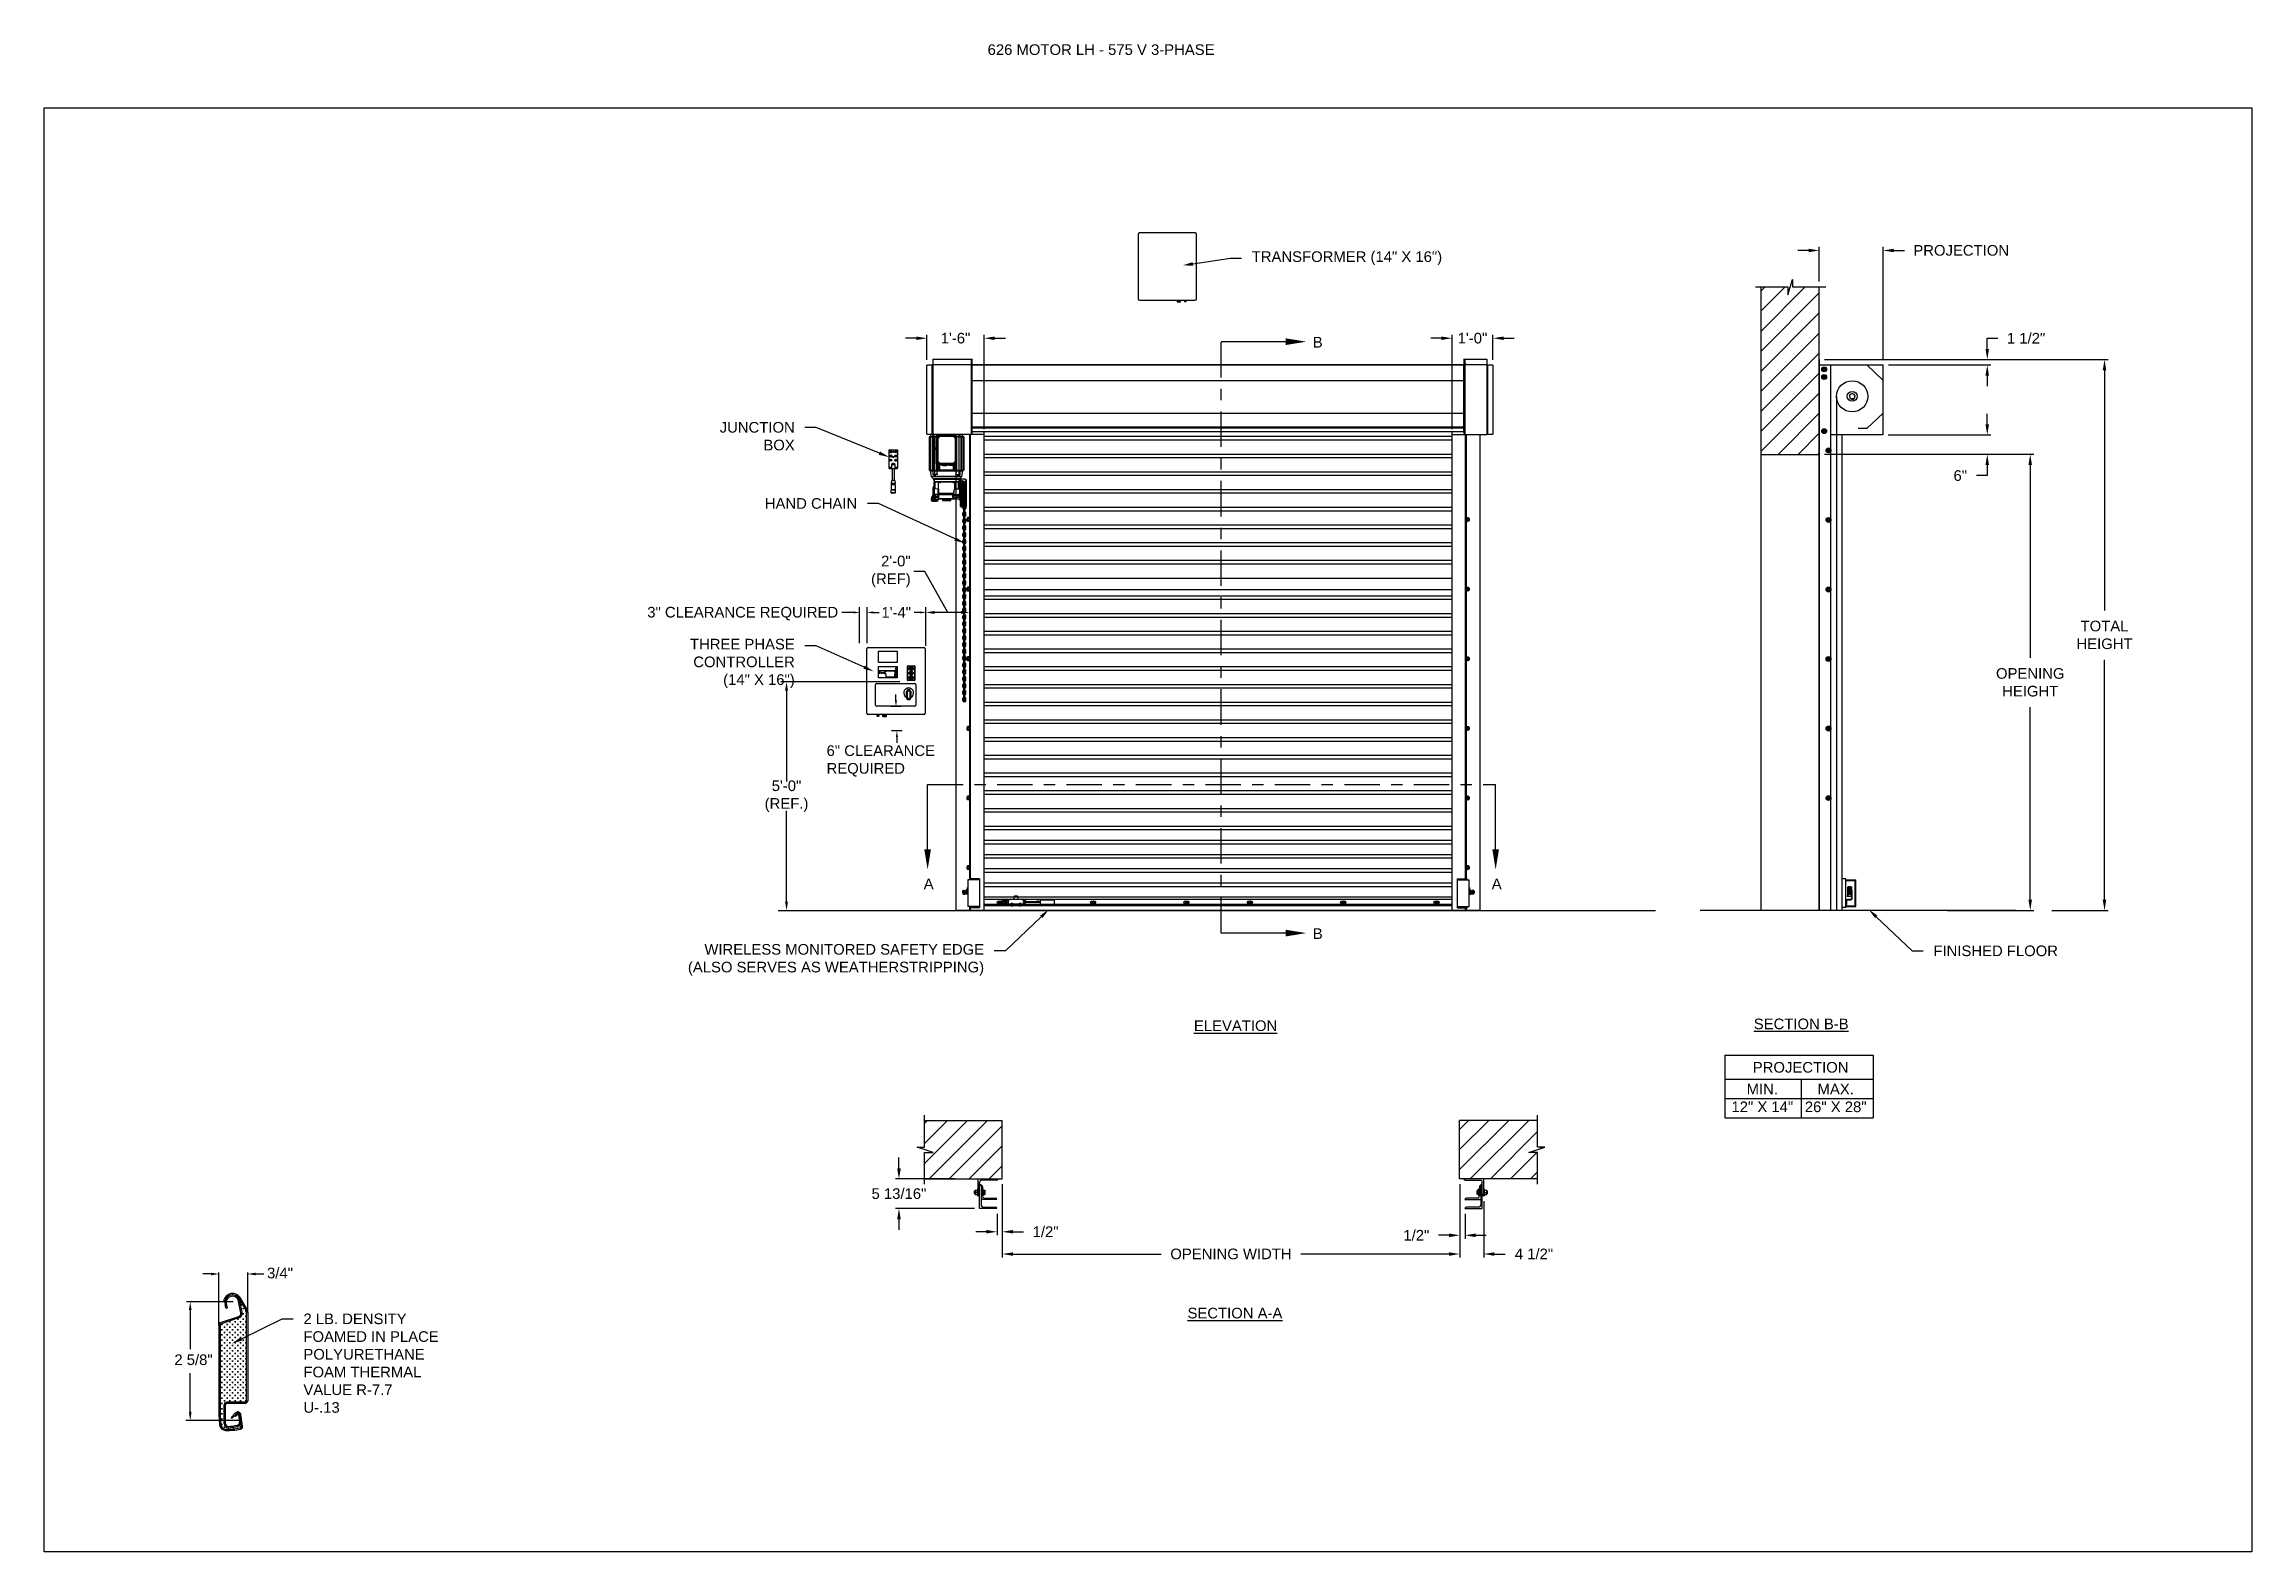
# Model space of a CAD drawing. Header units: inches. Extents: x 170 to 312, y 215 to 248.
# Drawn here: x 292.91 to 312.38, y 214.76 to 228.05 of the extents above; entities that cross this region are included whole.
import ezdxf
from ezdxf import colors
from ezdxf.entities.mleader import LeaderData, LeaderLine
from ezdxf.math import Vec2, Vec3

# ---------------------------------------------------------------- set-up
doc = ezdxf.new("R2010")
doc.units = ezdxf.units.IN
doc.header["$LTSCALE"] = 0.25
doc.header["$MEASUREMENT"] = 0
doc.linetypes.add('CENTER', pattern=[2, 1.25, -0.25, 0.25, -0.25])
for name, color, linetype in [('ANNOTATIONS', 1, 'Continuous'), ('DETAILS', 4, 'Continuous'), ('MOTOR LH', 7, 'Continuous'), ('SECTION CUTS', 6, 'CENTER')]:
    doc.layers.add(name, color=color, linetype=linetype)
doc.styles.add('ARIAL', font='arial.ttf', dxfattribs={"height": 0.09375})
doc.styles.add('ROMANS', font='Romans', dxfattribs={"height": 0.09375})
doc.styles.get("Standard").update_dxf_attribs({"font": 'romans.shx'})
doc.dimstyles.get("Standard").update_dxf_attribs({"dimscale": 60, "dimtxt": 0.0833, "dimasz": 0.0833, "dimexe": 0.0833, "dimexo": 0.04, "dimgap": 0.09, "dimtad": 0, "dimtih": 1, "dimtoh": 1, "dimdec": 4, "dimzin": 1, "dimdsep": 46, "dimlunit": 4, "dimtxsty": 'Standard', "dimcen": 0.09, "dimclrt": 150, "dimadec": 4, "dimazin": 2, "dimtfac": 1, "dimtdec": 0, "dimtofl": 0, "dimtmove": 0, "dimatfit": 3, "dimfxl": 1, "dimtolj": 1, "dimtzin": 0, "dimlwd": -1, "dimlwe": -1, "dimarcsym": 1})
doc.dimstyles.new('STANDARD$0', dxfattribs={"dimtxt": 0.09375, "dimasz": 0.09375, "dimexe": 0.03125, "dimexo": 0.046875, "dimgap": 0.09, "dimtad": 0, "dimtih": 1, "dimtoh": 1, "dimdec": 4, "dimzin": 0, "dimdsep": 46, "dimtxsty": 'ARIAL', "dimcen": 0.09, "dimadec": 0, "dimazin": 0, "dimtfac": 1, "dimtdec": 4, "dimtofl": 0, "dimtmove": 0, "dimatfit": 1, "dimfxl": 1, "dimtolj": 1, "dimtzin": 0, "dimarcsym": 0})
pattern_1 = [(45, (122.1806, -32.78357), (-0.08838835, 0.08838835), [])]

msp = doc.modelspace()

# ---------------------------------------------------------------- texts
at = {"layer": 'ANNOTATIONS', "style": 'ARIAL'}
for s, p in [('3/4"', (294.871, 217.17024)), ('2 5/8"', (294.05356, 216.40588))]:
    msp.add_text(s, height=0.09375, dxfattribs=at).set_placement(p)
at = {"layer": 'ANNOTATIONS', "insert": (301.22577, 228.05267), "char_height": 0.09375, "width": 4.6220629, "attachment_point": 1, "line_spacing_factor": 0.86134, "style": 'ARIAL'}
msp.add_mtext('626 MOTOR LH - 575 V 3-PHASE', dxfattribs=at)
at = {"layer": 'ANNOTATIONS', "char_height": 0.09375, "style": 'ARIAL'}
for s, insert, attachment_point in [('2\'-0"\\P(REF)', (300.54716, 223.40353), 6), ('3" CLEARANCE REQUIRED', (298.22439, 223.032), 4), ('1\'-4"', (300.55017, 223.04261), 6), ('6" CLEARANCE\\PREQUIRED', (299.80558, 221.73296), 4), ('5\'-0"\\P(REF.)', (299.45238, 221.42207), 5)]:
    msp.add_mtext(s, dxfattribs=dict(at, insert=insert, attachment_point=attachment_point))
at = {"layer": 'ANNOTATIONS', "char_height": 0.09375, "attachment_point": 2, "style": 'ARIAL'}
for s, insert, width in [('{\\LELEVATION}', (303.41295, 219.44522), 3.0834986), ('{\\LSECTION B-B}', (308.40108, 219.46119), 1.3823677), ('{\\LSECTION A-A}', (303.40704, 216.91103), 1.3823677)]:
    msp.add_mtext(s, dxfattribs=dict(at, insert=insert, width=width))
for s, width, insert in [('PROJECTION ', 1.7594917, (308.39597, 219.07824)), ('MIN.\\P12" X 14" ', 0.6711642, (308.05785, 218.88624)), ('MAX.\\P26" X 28"', 0.6567117, (308.70528, 218.88624))]:
    msp.add_mtext_dynamic_manual_height_columns(s, width=width, gutter_width=1.36268, heights=[0], dxfattribs=dict(at, insert=insert))
at = {"layer": 'SECTION CUTS', "style": 'ARIAL'}
for s, p in [('B', (304.0936, 225.3786)), ('A', (300.6623, 220.60215)), ('A', (305.67183, 220.60215)), ('B', (304.0936, 220.16333))]:
    msp.add_text(s, height=0.09375, dxfattribs=at).set_placement(p)

# ---------------------------------------------------------------- blocks, each defined once
blk = doc.blocks.new('*D103')
at = {"layer": 'ANNOTATIONS', "color": 0, "lineweight": -2, "transparency": 16777216}
for p, q in [((300.444, 218.141), (300.444, 218.235)), ((300.934, 218.047), (300.413, 218.047)), ((301.109, 217.786), (300.413, 217.786)), ((300.444, 217.692), (300.444, 217.598))]:
    blk.add_line(p, q, dxfattribs=at)
at = {"layer": 'ANNOTATIONS', "color": 0, "transparency": 16777216}
for points in [[(300.428, 218.141), (300.46, 218.141), (300.444, 218.047)], [(300.428, 217.692), (300.46, 217.692), (300.444, 217.786)]]:
    blk.add_solid(points, dxfattribs=at)
at = {"layer": 'defpoints', "color": 0, "transparency": 16777216}
for p in [(300.98, 218.047), (300.444, 217.786), (301.155, 217.786)]:
    blk.add_point(p, dxfattribs=at)
at = {"layer": 'ANNOTATIONS', "color": 0, "transparency": 16777216, "insert": (300.444, 217.917), "char_height": 0.09375, "attachment_point": 5, "style": 'ARIAL'}
blk.add_mtext('\\A1;5 13/16"', dxfattribs=at)
blk = doc.blocks.new('*D104')
at = {"layer": 'ANNOTATIONS', "color": 0, "lineweight": -2, "transparency": 16777216}
for p, q in [((305.389, 218.001), (305.389, 217.519)), ((305.436, 217.739), (305.436, 217.519)), ((305.295, 217.55), (305.201, 217.55)), ((305.529, 217.55), (305.623, 217.55))]:
    blk.add_line(p, q, dxfattribs=at)
at = {"layer": 'ANNOTATIONS', "color": 0, "transparency": 16777216}
for points in [[(305.295, 217.566), (305.295, 217.534), (305.389, 217.55)], [(305.529, 217.566), (305.529, 217.534), (305.436, 217.55)]]:
    blk.add_solid(points, dxfattribs=at)
at = {"layer": 'defpoints', "color": 0, "transparency": 16777216}
for p in [(305.389, 218.047), (305.436, 217.786), (305.436, 217.55)]:
    blk.add_point(p, dxfattribs=at)
at = {"layer": 'ANNOTATIONS', "color": 0, "transparency": 16777216, "insert": (305.007, 217.55), "char_height": 0.0938, "attachment_point": 5, "style": 'ARIAL'}
blk.add_mtext('\\A1;1/2"', dxfattribs=at)
blk = doc.blocks.new('*D105')
at = {"layer": 'ANNOTATIONS', "color": 0, "lineweight": -2, "transparency": 16777216}
for p, q in [((301.355, 218.001), (301.355, 217.55)), ((301.309, 217.739), (301.309, 217.55)), ((301.215, 217.581), (301.121, 217.581)), ((301.449, 217.581), (301.543, 217.581))]:
    blk.add_line(p, q, dxfattribs=at)
at = {"layer": 'ANNOTATIONS', "color": 0, "transparency": 16777216}
for points in [[(301.215, 217.597), (301.215, 217.566), (301.309, 217.581)], [(301.449, 217.597), (301.449, 217.566), (301.355, 217.581)]]:
    blk.add_solid(points, dxfattribs=at)
at = {"layer": 'defpoints', "color": 0, "transparency": 16777216}
for p in [(301.355, 218.047), (301.309, 217.786), (301.309, 217.581)]:
    blk.add_point(p, dxfattribs=at)
at = {"layer": 'ANNOTATIONS', "color": 0, "transparency": 16777216, "insert": (301.737, 217.581), "char_height": 0.0938, "attachment_point": 5, "style": 'ARIAL'}
blk.add_mtext('\\A1;1/2"', dxfattribs=at)
blk = doc.blocks.new('*D106')
at = {"layer": 'ANNOTATIONS', "color": 0, "lineweight": -2, "transparency": 16777216}
for p, q in [((300.69, 225.271), (300.69, 225.492)), ((301.196, 224.659), (301.196, 225.492)), ((300.596, 225.461), (300.502, 225.461)), ((301.289, 225.461), (301.383, 225.461))]:
    blk.add_line(p, q, dxfattribs=at)
at = {"layer": 'ANNOTATIONS', "color": 0, "transparency": 16777216}
for points in [[(300.596, 225.476), (300.596, 225.445), (300.69, 225.461)], [(301.289, 225.476), (301.289, 225.445), (301.196, 225.461)]]:
    blk.add_solid(points, dxfattribs=at)
at = {"layer": 'defpoints', "color": 0, "transparency": 16777216}
for p in [(300.69, 225.461), (300.69, 225.224), (301.196, 224.612)]:
    blk.add_point(p, dxfattribs=at)
at = {"layer": 'ANNOTATIONS', "color": 0, "transparency": 16777216, "insert": (300.943, 225.461), "char_height": 0.0938, "attachment_point": 5, "style": 'ARIAL'}
blk.add_mtext('\\A1;1\'-6"', dxfattribs=at)
blk = doc.blocks.new('*D107')
at = {"layer": 'ANNOTATIONS', "color": 0, "lineweight": -2, "transparency": 16777216}
for p, q in [((305.322, 224.659), (305.322, 225.492)), ((305.682, 225.271), (305.682, 225.492)), ((305.228, 225.461), (305.135, 225.461)), ((305.776, 225.461), (305.87, 225.461))]:
    blk.add_line(p, q, dxfattribs=at)
at = {"layer": 'ANNOTATIONS', "color": 0, "transparency": 16777216}
for points in [[(305.228, 225.476), (305.228, 225.445), (305.322, 225.461)], [(305.776, 225.476), (305.776, 225.445), (305.682, 225.461)]]:
    blk.add_solid(points, dxfattribs=at)
at = {"layer": 'defpoints', "color": 0, "transparency": 16777216}
for p in [(305.322, 225.461), (305.682, 225.224), (305.322, 224.612)]:
    blk.add_point(p, dxfattribs=at)
at = {"layer": 'ANNOTATIONS', "color": 0, "transparency": 16777216, "insert": (305.502, 225.461), "char_height": 0.0938, "attachment_point": 5, "style": 'ARIAL'}
blk.add_mtext('\\A1;1\'-0"', dxfattribs=at)
blk = doc.blocks.new('*D108')
at = {"layer": 'ANNOTATIONS', "color": 0, "lineweight": -2, "transparency": 16777216}
for p, q in [((305.389, 218.001), (305.389, 217.353)), ((305.601, 217.851), (305.601, 217.353)), ((305.295, 217.385), (305.201, 217.385)), ((305.695, 217.385), (305.789, 217.385))]:
    blk.add_line(p, q, dxfattribs=at)
at = {"layer": 'ANNOTATIONS', "color": 0, "transparency": 16777216}
for points in [[(305.295, 217.4), (305.295, 217.369), (305.389, 217.385)], [(305.695, 217.4), (305.695, 217.369), (305.601, 217.385)]]:
    blk.add_solid(points, dxfattribs=at)
at = {"layer": 'defpoints', "color": 0, "transparency": 16777216}
for p in [(305.389, 218.047), (305.601, 217.897), (305.601, 217.385)]:
    blk.add_point(p, dxfattribs=at)
at = {"layer": 'ANNOTATIONS', "color": 0, "transparency": 16777216, "insert": (306.044, 217.385), "char_height": 0.0938, "attachment_point": 5, "style": 'ARIAL'}
blk.add_mtext('\\A1;4 1/2"', dxfattribs=at)
blk = doc.blocks.new('*D127')
at = {"layer": 'ANNOTATIONS', "color": 0, "lineweight": -2, "transparency": 16777216}
for p, q in [((301.355, 218.001), (301.355, 217.353)), ((305.389, 218.001), (305.389, 217.353)), ((301.449, 217.385), (302.756, 217.385)), ((305.295, 217.385), (303.988, 217.385))]:
    blk.add_line(p, q, dxfattribs=at)
at = {"layer": 'ANNOTATIONS', "color": 0, "transparency": 16777216}
for points in [[(301.449, 217.4), (301.449, 217.369), (301.355, 217.385)], [(305.295, 217.4), (305.295, 217.369), (305.389, 217.385)]]:
    blk.add_solid(points, dxfattribs=at)
at = {"layer": 'defpoints', "color": 0, "transparency": 16777216}
for p in [(301.355, 218.047), (305.389, 218.047), (305.389, 217.385)]:
    blk.add_point(p, dxfattribs=at)
at = {"layer": 'ANNOTATIONS', "color": 0, "transparency": 16777216, "insert": (303.372, 217.385), "char_height": 0.09375, "attachment_point": 5, "style": 'ARIAL'}
blk.add_mtext('\\A1;OPENING WIDTH', dxfattribs=at)
blk = doc.blocks.new('*D128')
at = {"layer": 'ANNOTATIONS', "color": 0, "lineweight": -2, "transparency": 16777216}
for p, q in [((308.559, 225.96), (308.559, 226.266)), ((309.123, 225.272), (309.123, 226.266)), ((308.466, 226.235), (308.372, 226.235)), ((309.217, 226.235), (309.311, 226.235))]:
    blk.add_line(p, q, dxfattribs=at)
at = {"layer": 'ANNOTATIONS', "color": 0, "transparency": 16777216}
for points in [[(308.466, 226.25), (308.466, 226.219), (308.559, 226.235)], [(309.217, 226.25), (309.217, 226.219), (309.123, 226.235)]]:
    blk.add_solid(points, dxfattribs=at)
at = {"layer": 'defpoints', "color": 0, "transparency": 16777216}
for p in [(309.123, 226.235), (308.559, 225.913), (309.123, 225.225)]:
    blk.add_point(p, dxfattribs=at)
at = {"layer": 'ANNOTATIONS', "color": 0, "transparency": 16777216, "insert": (309.812, 226.235), "char_height": 0.09375, "attachment_point": 5, "style": 'ARIAL'}
blk.add_mtext('\\A1;PROJECTION ', dxfattribs=at)
blk = doc.blocks.new('*D129')
at = {"layer": 'ANNOTATIONS', "color": 0, "lineweight": -2, "transparency": 16777216}
for p, q in [((308.606, 224.437), (310.452, 224.437)), ((310.421, 224.343), (310.421, 222.643)), ((310.421, 220.509), (310.421, 222.208)), ((309.69, 220.415), (310.452, 220.415))]:
    blk.add_line(p, q, dxfattribs=at)
at = {"layer": 'ANNOTATIONS', "color": 0, "transparency": 16777216}
for points in [[(310.405, 224.343), (310.436, 224.343), (310.421, 224.437)], [(310.405, 220.509), (310.436, 220.509), (310.421, 220.415)]]:
    blk.add_solid(points, dxfattribs=at)
at = {"layer": 'defpoints', "color": 0, "transparency": 16777216}
for p in [(308.559, 224.437), (309.643, 220.415), (310.421, 220.415)]:
    blk.add_point(p, dxfattribs=at)
at = {"layer": 'ANNOTATIONS', "color": 0, "transparency": 16777216, "insert": (310.421, 222.426), "char_height": 0.09375, "attachment_point": 5, "style": 'ARIAL'}
blk.add_mtext('\\A1;OPENING\\PHEIGHT', dxfattribs=at)
blk = doc.blocks.new('*D130')
at = {"layer": 'ANNOTATIONS', "color": 0, "lineweight": -2, "transparency": 16777216}
for p, q in [((308.606, 225.273), (311.107, 225.273)), ((311.076, 225.179), (311.076, 223.061)), ((311.076, 220.509), (311.076, 222.626)), ((310.611, 220.415), (311.107, 220.415))]:
    blk.add_line(p, q, dxfattribs=at)
at = {"layer": 'ANNOTATIONS', "color": 0, "transparency": 16777216}
for points in [[(311.06, 225.179), (311.091, 225.179), (311.076, 225.273)], [(311.06, 220.509), (311.091, 220.509), (311.076, 220.415)]]:
    blk.add_solid(points, dxfattribs=at)
at = {"layer": 'defpoints', "color": 0, "transparency": 16777216}
for p in [(308.559, 225.273), (310.564, 220.415), (311.076, 220.415)]:
    blk.add_point(p, dxfattribs=at)
at = {"layer": 'ANNOTATIONS', "color": 0, "transparency": 16777216, "insert": (311.076, 222.844), "char_height": 0.0938, "attachment_point": 5, "style": 'ARIAL'}
blk.add_mtext('\\A1;TOTAL\\PHEIGHT', dxfattribs=at)
blk = doc.blocks.new('*D131')
at = {"layer": 'ANNOTATIONS', "color": 0, "lineweight": -2, "transparency": 16777216}
for p, q in [((310.042, 224.701), (310.042, 224.795)), ((309.168, 224.608), (310.073, 224.608)), ((309.168, 224.437), (310.073, 224.437)), ((310.042, 224.343), (310.042, 224.249)), ((310.042, 224.249), (309.948, 224.249))]:
    blk.add_line(p, q, dxfattribs=at)
at = {"layer": 'ANNOTATIONS', "color": 0, "transparency": 16777216}
for points in [[(310.026, 224.701), (310.057, 224.701), (310.042, 224.608)], [(310.026, 224.343), (310.057, 224.343), (310.042, 224.437)]]:
    blk.add_solid(points, dxfattribs=at)
at = {"layer": 'defpoints', "color": 0, "transparency": 16777216}
for p in [(309.121, 224.608), (309.121, 224.437), (310.042, 224.437)]:
    blk.add_point(p, dxfattribs=at)
at = {"layer": 'ANNOTATIONS', "color": 0, "transparency": 16777216, "insert": (309.804, 224.249), "char_height": 0.0938, "attachment_point": 5, "style": 'ARIAL'}
blk.add_mtext('\\A1;6"', dxfattribs=at)
blk = doc.blocks.new('*D132')
at = {"layer": 'ANNOTATIONS', "color": 0, "lineweight": -2, "transparency": 16777216}
for p, q in [((309.17, 225.273), (310.073, 225.273)), ((310.042, 225.366), (310.042, 225.46)), ((310.042, 225.46), (310.136, 225.46)), ((309.17, 225.225), (310.073, 225.225)), ((310.042, 225.131), (310.042, 225.038))]:
    blk.add_line(p, q, dxfattribs=at)
at = {"layer": 'ANNOTATIONS', "color": 0, "transparency": 16777216}
for points in [[(310.026, 225.366), (310.057, 225.366), (310.042, 225.273)], [(310.026, 225.131), (310.057, 225.131), (310.042, 225.225)]]:
    blk.add_solid(points, dxfattribs=at)
at = {"layer": 'defpoints', "color": 0, "transparency": 16777216}
for p in [(309.123, 225.273), (310.042, 225.273), (309.123, 225.225)]:
    blk.add_point(p, dxfattribs=at)
at = {"layer": 'ANNOTATIONS', "color": 0, "transparency": 16777216, "insert": (310.384, 225.46), "char_height": 0.0938, "attachment_point": 5, "style": 'ARIAL'}
blk.add_mtext('\\A1;1 1/2"', dxfattribs=at)

# ---------------------------------------------------------------- dimensions: what is measured, and where the dimension line sits
at = {"layer": 'ANNOTATIONS'}
dim = msp.add_linear_dim(base=(309.12316, 226.23467), p1=(308.55928, 225.91347), p2=(309.12316, 225.22508), text='PROJECTION ', dimstyle='STANDARD$0', dxfattribs=at)
dim.commit()
dim.dimension.update_dxf_attribs({"geometry": '*D128', "text_midpoint": (309.81227, 226.23467)})
for base, p1, p2, angle, text, picture, middle in [((300.68965, 225.46051), (301.19559, 224.61169), (300.68965, 225.22384), 180, '1\'-6"', '*D106', (300.94262, 225.46051)), ((305.32209, 225.46051), (305.68229, 225.22422), (305.32209, 224.61169), 180, '1\'-0"', '*D107', (305.50219, 225.46051)), ((300.44405, 217.78574), (300.98039, 218.04741), (301.15539, 217.78574), 90, '5 13/16"', '*D103', (300.44405, 217.91658)), ((301.30852, 217.58132), (301.35539, 218.04742), (301.30852, 217.78574), 180, '1/2"', '*D105', (301.73697, 217.58132))]:
    dim = msp.add_linear_dim(base=base, p1=p1, p2=p2, angle=angle, text=text, dimstyle='STANDARD$0', dxfattribs=at)
    dim.commit()
    dim.dimension.update_dxf_attribs({"geometry": picture, "text_midpoint": middle, "dimtype": 160})
for base, p1, p2, text, picture, middle in [((310.04183, 225.27272), (309.12316, 225.22508), (309.12316, 225.27272), '1 1/2"', '*D132', (310.38427, 225.46022)), ((311.07585, 220.41511), (308.55928, 225.27272), (310.56381, 220.41511), 'TOTAL\\PHEIGHT', '*D130', (311.07585, 222.84392)), ((310.04183, 224.43674), (309.12103, 224.60767), (309.12103, 224.43674), '6"', '*D131', (309.80395, 224.24924)), ((310.42087, 220.41511), (308.55928, 224.43674), (309.64347, 220.41511), 'OPENING\\PHEIGHT', '*D129', (310.42087, 222.42592))]:
    dim = msp.add_linear_dim(base=base, p1=p1, p2=p2, angle=90, text=text, dimstyle='STANDARD$0', dxfattribs=at)
    dim.commit()
    dim.dimension.update_dxf_attribs({"geometry": picture, "text_midpoint": middle})
dim = msp.add_aligned_dim(p1=(301.35539, 218.04742), p2=(305.38873, 218.04742), distance=-0.6628, text='OPENING WIDTH', dimstyle='STANDARD$0', dxfattribs=at)
dim.commit()
dim.dimension.update_dxf_attribs({"geometry": '*D127', "text_midpoint": (303.37206, 217.38462)})
for base, p2, text, picture, middle in [((305.4356, 217.55007), (305.4356, 217.78574), '1/2"', '*D104', (305.00715, 217.55007)), ((305.60123, 217.38462), (305.60123, 217.89742), '4 1/2"', '*D108', (306.04372, 217.38462))]:
    dim = msp.add_linear_dim(base=base, p1=(305.38873, 218.04742), p2=p2, text=text, dimstyle='STANDARD$0', dxfattribs=at)
    dim.commit()
    dim.dimension.update_dxf_attribs({"geometry": picture, "text_midpoint": middle, "dimtype": 160})

# ---------------------------------------------------------------- hatches: boundary and pattern name
at = {"layer": 'MOTOR LH'}
h = msp.add_hatch(dxfattribs=at)
h.set_pattern_fill('ANSI31', color=256, style=0)
h.set_pattern_definition([(45, (121.33324, -32.78357), (-0.08838835, 0.08838835), [])])
h.paths.add_polyline_path([(308.04365, 224.43674), (308.55928, 224.43674), (308.55928, 225.91347), (308.32278, 225.91347), (308.32278, 225.97813), (308.28437, 225.84477), (308.28437, 225.91347), (308.04365, 225.91347)])
h = msp.add_hatch(dxfattribs=at)
h.set_pattern_fill('ANSI31', color=256, style=0)
h.set_pattern_definition(pattern_1)
h.paths.add_polyline_path([(301.35539, 218.56305), (300.66789, 218.56305), (300.66789, 218.32585), (300.60379, 218.32585), (300.74586, 218.27894), (300.66789, 218.27894), (300.66789, 218.04742), (301.35539, 218.04742), (301.35539, 218.20993)])
h = msp.add_hatch(dxfattribs=at)
h.set_pattern_fill('ANSI31', color=256, style=0)
h.set_pattern_definition(pattern_1)
h.paths.add_polyline_path([(306.14033, 218.32585), (306.07623, 218.32585), (306.07623, 218.56305), (305.38873, 218.56305), (305.38873, 218.04742), (305.4069, 218.04742), (306.07623, 218.04742), (306.07623, 218.27894), (305.99826, 218.27894)])

# ---------------------------------------------------------------- linework, layer by layer
at = {"layer": 'ANNOTATIONS'}
for p, q in [((300.04426, 223.04261), (299.93966, 223.04261)), ((300.0974, 222.77305), (300.0974, 223.08974)), ((300.16308, 222.77305), (300.16308, 223.08974)), ((300.21652, 223.04261), (300.26966, 223.04261)), ((300.63142, 223.04261), (300.57828, 223.04261)), ((300.68033, 222.74794), (300.68033, 223.08974)), ((300.99004, 223.04261), (300.758, 223.04261)), ((300.45224, 222.42941), (299.40128, 222.42941)), ((299.45238, 222.35175), (299.45238, 221.55133)), ((300.46475, 222.21402), (300.37049, 222.21402)), ((300.41762, 222.26716), (300.41762, 222.3203)), ((300.47321, 221.99872), (300.37895, 221.99872)), ((300.42608, 221.94558), (300.42608, 221.89244)), ((299.45238, 220.49278), (299.45238, 221.2928)), ((307.72728, 219.13767), (307.72728, 218.5863)), ((307.72728, 219.13767), (309.03505, 219.13767)), ((309.03505, 219.13767), (309.03505, 218.5863)), ((307.72728, 218.9262), (309.03505, 218.9262)), ((308.40013, 218.9262), (308.40013, 218.5863)), ((307.72728, 218.75625), (309.03505, 218.75625)), ((307.72728, 218.5863), (309.03505, 218.5863)), ((294.37619, 217.20876), (294.30587, 217.20876)), ((294.44651, 216.76536), (294.44651, 217.22142)), ((294.70097, 216.87584), (294.70097, 217.22142)), ((294.77129, 217.20876), (294.84161, 217.20876)), ((294.57162, 216.96217), (294.16151, 216.96217)), ((294.19372, 216.89185), (294.19372, 216.54539)), ((294.19372, 215.98797), (294.19372, 216.33443)), ((294.61801, 215.91765), (294.15584, 215.91765))]:
    msp.add_line(p, q, dxfattribs=at)
for p in [(294.70097, 217.20876), (294.19372, 215.99215)]:
    msp.add_point(p, dxfattribs=at)
for points in [[(300.04426, 223.05147), (300.04426, 223.03376), (300.0974, 223.04261)], [(300.21652, 223.05147), (300.21652, 223.03376), (300.16338, 223.04261)], [(300.63142, 223.05147), (300.63142, 223.03376), (300.68456, 223.04261)], [(300.758, 223.02967), (300.758, 223.05556), (300.68033, 223.04261)], [(300.99004, 223.02967), (300.99004, 223.05556), (301.0677, 223.04261)], [(299.46532, 222.35175), (299.43944, 222.35175), (299.45238, 222.42941)], [(300.42648, 222.26716), (300.40876, 222.26716), (300.41762, 222.21402)], [(300.43493, 221.94558), (300.41722, 221.94558), (300.42608, 221.99872)], [(299.46532, 220.49278), (299.43944, 220.49278), (299.45238, 220.41511)], [(294.37619, 217.19704), (294.37619, 217.22048), (294.44651, 217.20876)], [(294.77129, 217.19704), (294.77129, 217.22048), (294.70097, 217.20876)], [(294.20544, 216.89185), (294.182, 216.89185), (294.19372, 216.96217)], [(294.20544, 215.98797), (294.182, 215.98797), (294.19372, 215.91765)]]:
    msp.add_solid(points, dxfattribs=at)
at = {"layer": 'defpoints'}
msp.add_lwpolyline([(312.37519, 214.75854), (292.90531, 214.75854), (292.90531, 227.49365), (312.37519, 227.49365)], close=True, dxfattribs=at)
at = {"layer": 'DETAILS'}
for p, q in [((294.49892, 216.96509), (294.48795, 216.96703)), ((294.51187, 216.90565), (294.50172, 216.93713)), ((294.52246, 216.90909), (294.51187, 216.90565)), ((294.52246, 216.90909), (294.51232, 216.94055)), ((294.64039, 216.86769), (294.61993, 216.96869)), ((294.68578, 216.88889), (294.62821, 216.9886)), ((294.65126, 216.87014), (294.63085, 216.9709)), ((294.63608, 216.97497), (294.63608, 216.96677)), ((294.69426, 216.89647), (294.63786, 216.99417)), ((294.65282, 216.93696), (294.64122, 216.93696)), ((294.64702, 216.94276), (294.64702, 216.93116)), ((294.66509, 216.90295), (294.65349, 216.90295)), ((294.65929, 216.90875), (294.65929, 216.89715)), ((294.44651, 216.76096), (294.44651, 215.96467)), ((294.45765, 216.76096), (294.45765, 215.96467)), ((294.6198, 216.83151), (294.45843, 216.77751)), ((294.62333, 216.82094), (294.46196, 216.76695)), ((294.47942, 216.76369), (294.46782, 216.76369)), ((294.47942, 216.71728), (294.46782, 216.71728)), ((294.47362, 216.7695), (294.47362, 216.75789)), ((294.47362, 216.72308), (294.47362, 216.71148)), ((294.50263, 216.74049), (294.49103, 216.74049)), ((294.49683, 216.74629), (294.49683, 216.73468)), ((294.49683, 216.69987), (294.49683, 216.68827)), ((294.52584, 216.76369), (294.51423, 216.76369)), ((294.52584, 216.71728), (294.51423, 216.71728)), ((294.52004, 216.7695), (294.52004, 216.75789)), ((294.52004, 216.72308), (294.52004, 216.71148)), ((294.54905, 216.7869), (294.53744, 216.7869)), ((294.54905, 216.74049), (294.53744, 216.74049)), ((294.54324, 216.79271), (294.54324, 216.7811)), ((294.54324, 216.74629), (294.54324, 216.73468)), ((294.54324, 216.69987), (294.54324, 216.68827)), ((294.57226, 216.76369), (294.56065, 216.76369)), ((294.57226, 216.71728), (294.56065, 216.71728)), ((294.56645, 216.7695), (294.56645, 216.75789)), ((294.56645, 216.72308), (294.56645, 216.71148)), ((294.59546, 216.7869), (294.58386, 216.7869)), ((294.59546, 216.74049), (294.58386, 216.74049)), ((294.58966, 216.79271), (294.58966, 216.7811)), ((294.58966, 216.74629), (294.58966, 216.73468)), ((294.58966, 216.69987), (294.58966, 216.68827)), ((294.61867, 216.81011), (294.60707, 216.81011)), ((294.61867, 216.76369), (294.60707, 216.76369)), ((294.61867, 216.71728), (294.60707, 216.71728)), ((294.61287, 216.81591), (294.61287, 216.80431)), ((294.61287, 216.7695), (294.61287, 216.75789)), ((294.61287, 216.72308), (294.61287, 216.71148)), ((294.64188, 216.7869), (294.63028, 216.7869)), ((294.64188, 216.74049), (294.63028, 216.74049)), ((294.63608, 216.82782), (294.63608, 216.82752)), ((294.63608, 216.79271), (294.63608, 216.7811)), ((294.63608, 216.74629), (294.63608, 216.73468)), ((294.63608, 216.69987), (294.63608, 216.68827)), ((294.64188, 216.83332), (294.64186, 216.83332)), ((294.66509, 216.85653), (294.65349, 216.85653)), ((294.66509, 216.81011), (294.65349, 216.81011)), ((294.66509, 216.76369), (294.65349, 216.76369)), ((294.66509, 216.71728), (294.65349, 216.71728)), ((294.65929, 216.86233), (294.65929, 216.85073)), ((294.65929, 216.81591), (294.65929, 216.80431)), ((294.65929, 216.7695), (294.65929, 216.75789)), ((294.65929, 216.72308), (294.65929, 216.71148)), ((294.6883, 216.87974), (294.6767, 216.87974)), ((294.6883, 216.83332), (294.6767, 216.83332)), ((294.6883, 216.7869), (294.6767, 216.7869)), ((294.6883, 216.74049), (294.6767, 216.74049)), ((294.6825, 216.88554), (294.6825, 216.87394)), ((294.6825, 216.83912), (294.6825, 216.82752)), ((294.6825, 216.79271), (294.6825, 216.7811)), ((294.6825, 216.74629), (294.6825, 216.73468)), ((294.6825, 216.69987), (294.6825, 216.68827)), ((294.70097, 216.87144), (294.70097, 216.09066)), ((294.47942, 216.67086), (294.46782, 216.67086)), ((294.47942, 216.62444), (294.46782, 216.62444)), ((294.47942, 216.57802), (294.46782, 216.57802)), ((294.47942, 216.53161), (294.46782, 216.53161)), ((294.47362, 216.67666), (294.47362, 216.66506)), ((294.47362, 216.63024), (294.47362, 216.61864)), ((294.47362, 216.58383), (294.47362, 216.57222)), ((294.47362, 216.53741), (294.47362, 216.52581)), ((294.50263, 216.69407), (294.49103, 216.69407)), ((294.50263, 216.64765), (294.49103, 216.64765)), ((294.50263, 216.60123), (294.49103, 216.60123)), ((294.50263, 216.55482), (294.49103, 216.55482)), ((294.50263, 216.5084), (294.49103, 216.5084)), ((294.49683, 216.65345), (294.49683, 216.64185)), ((294.49683, 216.60704), (294.49683, 216.59543)), ((294.49683, 216.56062), (294.49683, 216.54901)), ((294.49683, 216.5142), (294.49683, 216.5026)), ((294.52584, 216.67086), (294.51423, 216.67086)), ((294.52584, 216.62444), (294.51423, 216.62444)), ((294.52584, 216.57802), (294.51423, 216.57802)), ((294.52584, 216.53161), (294.51423, 216.53161)), ((294.52004, 216.67666), (294.52004, 216.66506)), ((294.52004, 216.63024), (294.52004, 216.61864)), ((294.52004, 216.58383), (294.52004, 216.57222)), ((294.52004, 216.53741), (294.52004, 216.52581)), ((294.54905, 216.69407), (294.53744, 216.69407)), ((294.54905, 216.64765), (294.53744, 216.64765)), ((294.54905, 216.60123), (294.53744, 216.60123)), ((294.54905, 216.55482), (294.53744, 216.55482)), ((294.54905, 216.5084), (294.53744, 216.5084)), ((294.54324, 216.65345), (294.54324, 216.64185)), ((294.54324, 216.60704), (294.54324, 216.59543)), ((294.54324, 216.56062), (294.54324, 216.54901)), ((294.54324, 216.5142), (294.54324, 216.5026)), ((294.57226, 216.67086), (294.56065, 216.67086)), ((294.57226, 216.62444), (294.56065, 216.62444)), ((294.57226, 216.57802), (294.56065, 216.57802)), ((294.57226, 216.53161), (294.56065, 216.53161)), ((294.56645, 216.67666), (294.56645, 216.66506)), ((294.56645, 216.63024), (294.56645, 216.61864)), ((294.56645, 216.58383), (294.56645, 216.57222)), ((294.56645, 216.53741), (294.56645, 216.52581)), ((294.59546, 216.69407), (294.58386, 216.69407)), ((294.59546, 216.64765), (294.58386, 216.64765)), ((294.59546, 216.60123), (294.58386, 216.60123)), ((294.59546, 216.55482), (294.58386, 216.55482)), ((294.59546, 216.5084), (294.58386, 216.5084)), ((294.58966, 216.65345), (294.58966, 216.64185)), ((294.58966, 216.60704), (294.58966, 216.59543)), ((294.58966, 216.56062), (294.58966, 216.54901)), ((294.58966, 216.5142), (294.58966, 216.5026)), ((294.61867, 216.67086), (294.60707, 216.67086)), ((294.61867, 216.62444), (294.60707, 216.62444)), ((294.61867, 216.57802), (294.60707, 216.57802)), ((294.61867, 216.53161), (294.60707, 216.53161)), ((294.61287, 216.67666), (294.61287, 216.66506)), ((294.61287, 216.63024), (294.61287, 216.61864)), ((294.61287, 216.58383), (294.61287, 216.57222)), ((294.61287, 216.53741), (294.61287, 216.52581)), ((294.64188, 216.69407), (294.63028, 216.69407)), ((294.64188, 216.64765), (294.63028, 216.64765)), ((294.64188, 216.60123), (294.63028, 216.60123)), ((294.64188, 216.55482), (294.63028, 216.55482)), ((294.64188, 216.5084), (294.63028, 216.5084)), ((294.63608, 216.65345), (294.63608, 216.64185)), ((294.63608, 216.60704), (294.63608, 216.59543)), ((294.63608, 216.56062), (294.63608, 216.54901)), ((294.63608, 216.5142), (294.63608, 216.5026)), ((294.66509, 216.67086), (294.65349, 216.67086)), ((294.66509, 216.62444), (294.65349, 216.62444)), ((294.66509, 216.57802), (294.65349, 216.57802)), ((294.66509, 216.53161), (294.65349, 216.53161)), ((294.65929, 216.67666), (294.65929, 216.66506)), ((294.65929, 216.63024), (294.65929, 216.61864)), ((294.65929, 216.58383), (294.65929, 216.57222)), ((294.65929, 216.53741), (294.65929, 216.52581)), ((294.6883, 216.69407), (294.6767, 216.69407)), ((294.6883, 216.64765), (294.6767, 216.64765)), ((294.6883, 216.60123), (294.6767, 216.60123)), ((294.6883, 216.55482), (294.6767, 216.55482)), ((294.6883, 216.5084), (294.6767, 216.5084)), ((294.6825, 216.65345), (294.6825, 216.64185)), ((294.6825, 216.60704), (294.6825, 216.59543)), ((294.6825, 216.56062), (294.6825, 216.54901)), ((294.6825, 216.5142), (294.6825, 216.5026)), ((294.47942, 216.48519), (294.46782, 216.48519)), ((294.47942, 216.43877), (294.46782, 216.43877)), ((294.47942, 216.39235), (294.46782, 216.39235)), ((294.47942, 216.34594), (294.46782, 216.34594)), ((294.47362, 216.49099), (294.47362, 216.47939)), ((294.47362, 216.44457), (294.47362, 216.43297)), ((294.47362, 216.39816), (294.47362, 216.38655)), ((294.47362, 216.35174), (294.47362, 216.34014)), ((294.50263, 216.46198), (294.49103, 216.46198)), ((294.50263, 216.41556), (294.49103, 216.41556)), ((294.50263, 216.36915), (294.49103, 216.36915)), ((294.50263, 216.32273), (294.49103, 216.32273)), ((294.49683, 216.46778), (294.49683, 216.45618)), ((294.49683, 216.42137), (294.49683, 216.40976)), ((294.49683, 216.37495), (294.49683, 216.36334)), ((294.49683, 216.32853), (294.49683, 216.31693)), ((294.52584, 216.48519), (294.51423, 216.48519)), ((294.52584, 216.43877), (294.51423, 216.43877)), ((294.52584, 216.39235), (294.51423, 216.39235)), ((294.52584, 216.34594), (294.51423, 216.34594)), ((294.52004, 216.49099), (294.52004, 216.47939)), ((294.52004, 216.44457), (294.52004, 216.43297)), ((294.52004, 216.39816), (294.52004, 216.38655)), ((294.52004, 216.35174), (294.52004, 216.34014)), ((294.54905, 216.46198), (294.53744, 216.46198)), ((294.54905, 216.41556), (294.53744, 216.41556)), ((294.54905, 216.36915), (294.53744, 216.36915)), ((294.54905, 216.32273), (294.53744, 216.32273)), ((294.54324, 216.46778), (294.54324, 216.45618)), ((294.54324, 216.42137), (294.54324, 216.40976)), ((294.54324, 216.37495), (294.54324, 216.36334)), ((294.54324, 216.32853), (294.54324, 216.31693)), ((294.57226, 216.48519), (294.56065, 216.48519)), ((294.57226, 216.43877), (294.56065, 216.43877)), ((294.57226, 216.39235), (294.56065, 216.39235)), ((294.57226, 216.34594), (294.56065, 216.34594)), ((294.56645, 216.49099), (294.56645, 216.47939)), ((294.56645, 216.44457), (294.56645, 216.43297)), ((294.56645, 216.39816), (294.56645, 216.38655)), ((294.56645, 216.35174), (294.56645, 216.34014)), ((294.59546, 216.46198), (294.58386, 216.46198)), ((294.59546, 216.41556), (294.58386, 216.41556)), ((294.59546, 216.36915), (294.58386, 216.36915)), ((294.59546, 216.32273), (294.58386, 216.32273)), ((294.58966, 216.46778), (294.58966, 216.45618)), ((294.58966, 216.42137), (294.58966, 216.40976)), ((294.58966, 216.37495), (294.58966, 216.36334)), ((294.58966, 216.32853), (294.58966, 216.31693)), ((294.61867, 216.48519), (294.60707, 216.48519)), ((294.61867, 216.43877), (294.60707, 216.43877)), ((294.61867, 216.39235), (294.60707, 216.39235)), ((294.61867, 216.34594), (294.60707, 216.34594)), ((294.61287, 216.49099), (294.61287, 216.47939)), ((294.61287, 216.44457), (294.61287, 216.43297)), ((294.61287, 216.39816), (294.61287, 216.38655)), ((294.61287, 216.35174), (294.61287, 216.34014)), ((294.64188, 216.46198), (294.63028, 216.46198)), ((294.64188, 216.41556), (294.63028, 216.41556)), ((294.64188, 216.36915), (294.63028, 216.36915)), ((294.64188, 216.32273), (294.63028, 216.32273)), ((294.63608, 216.46778), (294.63608, 216.45618)), ((294.63608, 216.42137), (294.63608, 216.40976)), ((294.63608, 216.37495), (294.63608, 216.36334)), ((294.63608, 216.32853), (294.63608, 216.31693)), ((294.66509, 216.48519), (294.65349, 216.48519)), ((294.66509, 216.43877), (294.65349, 216.43877)), ((294.66509, 216.39235), (294.65349, 216.39235)), ((294.66509, 216.34594), (294.65349, 216.34594)), ((294.65929, 216.49099), (294.65929, 216.47939)), ((294.65929, 216.44457), (294.65929, 216.43297)), ((294.65929, 216.39816), (294.65929, 216.38655)), ((294.65929, 216.35174), (294.65929, 216.34014)), ((294.6883, 216.46198), (294.6767, 216.46198)), ((294.6883, 216.41556), (294.6767, 216.41556)), ((294.6883, 216.36915), (294.6767, 216.36915)), ((294.6883, 216.32273), (294.6767, 216.32273)), ((294.6825, 216.46778), (294.6825, 216.45618)), ((294.6825, 216.42137), (294.6825, 216.40976)), ((294.6825, 216.37495), (294.6825, 216.36334)), ((294.6825, 216.32853), (294.6825, 216.31693)), ((294.47942, 216.29952), (294.46782, 216.29952)), ((294.47942, 216.2531), (294.46782, 216.2531)), ((294.47942, 216.20668), (294.46782, 216.20668)), ((294.47942, 216.16027), (294.46782, 216.16027)), ((294.47362, 216.30532), (294.47362, 216.29372)), ((294.47362, 216.2589), (294.47362, 216.2473)), ((294.47362, 216.21249), (294.47362, 216.20088)), ((294.47362, 216.16607), (294.47362, 216.15447)), ((294.47362, 216.11965), (294.47362, 216.10805)), ((294.50263, 216.27631), (294.49103, 216.27631)), ((294.50263, 216.22989), (294.49103, 216.22989)), ((294.50263, 216.18348), (294.49103, 216.18348)), ((294.50263, 216.13706), (294.49103, 216.13706)), ((294.49683, 216.28211), (294.49683, 216.27051)), ((294.49683, 216.2357), (294.49683, 216.22409)), ((294.49683, 216.18928), (294.49683, 216.17767)), ((294.49683, 216.14286), (294.49683, 216.13126)), ((294.52584, 216.29952), (294.51423, 216.29952)), ((294.52584, 216.2531), (294.51423, 216.2531)), ((294.52584, 216.20668), (294.51423, 216.20668)), ((294.52584, 216.16027), (294.51423, 216.16027)), ((294.52004, 216.30532), (294.52004, 216.29372)), ((294.52004, 216.2589), (294.52004, 216.2473)), ((294.52004, 216.21249), (294.52004, 216.20088)), ((294.52004, 216.16607), (294.52004, 216.15447)), ((294.52004, 216.11965), (294.52004, 216.10805)), ((294.54905, 216.27631), (294.53744, 216.27631)), ((294.54905, 216.22989), (294.53744, 216.22989)), ((294.54905, 216.18348), (294.53744, 216.18348)), ((294.54905, 216.13706), (294.53744, 216.13706)), ((294.54324, 216.28211), (294.54324, 216.27051)), ((294.54324, 216.2357), (294.54324, 216.22409)), ((294.54324, 216.18928), (294.54324, 216.17767)), ((294.54324, 216.14286), (294.54324, 216.13126)), ((294.57226, 216.29952), (294.56065, 216.29952)), ((294.57226, 216.2531), (294.56065, 216.2531)), ((294.57226, 216.20668), (294.56065, 216.20668)), ((294.57226, 216.16027), (294.56065, 216.16027)), ((294.56645, 216.30532), (294.56645, 216.29372)), ((294.56645, 216.2589), (294.56645, 216.2473)), ((294.56645, 216.21249), (294.56645, 216.20088)), ((294.56645, 216.16607), (294.56645, 216.15447)), ((294.56645, 216.11965), (294.56645, 216.10805)), ((294.59546, 216.27631), (294.58386, 216.27631)), ((294.59546, 216.22989), (294.58386, 216.22989)), ((294.59546, 216.18348), (294.58386, 216.18348)), ((294.59546, 216.13706), (294.58386, 216.13706)), ((294.58966, 216.28211), (294.58966, 216.27051)), ((294.58966, 216.2357), (294.58966, 216.22409)), ((294.58966, 216.18928), (294.58966, 216.17767)), ((294.58966, 216.14286), (294.58966, 216.13126)), ((294.61867, 216.29952), (294.60707, 216.29952)), ((294.61867, 216.2531), (294.60707, 216.2531)), ((294.61867, 216.20668), (294.60707, 216.20668)), ((294.61867, 216.16027), (294.60707, 216.16027)), ((294.61287, 216.30532), (294.61287, 216.29372)), ((294.61287, 216.2589), (294.61287, 216.2473)), ((294.61287, 216.21249), (294.61287, 216.20088)), ((294.61287, 216.16607), (294.61287, 216.15447)), ((294.61287, 216.11965), (294.61287, 216.10805)), ((294.64188, 216.27631), (294.63028, 216.27631)), ((294.64188, 216.22989), (294.63028, 216.22989)), ((294.64188, 216.18348), (294.63028, 216.18348)), ((294.64188, 216.13706), (294.63028, 216.13706)), ((294.63608, 216.28211), (294.63608, 216.27051)), ((294.63608, 216.2357), (294.63608, 216.22409)), ((294.63608, 216.18928), (294.63608, 216.17767)), ((294.63608, 216.14286), (294.63608, 216.13126)), ((294.66509, 216.29952), (294.65349, 216.29952)), ((294.66509, 216.2531), (294.65349, 216.2531)), ((294.66509, 216.20668), (294.65349, 216.20668)), ((294.66509, 216.16027), (294.65349, 216.16027)), ((294.65929, 216.30532), (294.65929, 216.29372)), ((294.65929, 216.2589), (294.65929, 216.2473)), ((294.65929, 216.21249), (294.65929, 216.20088)), ((294.65929, 216.16607), (294.65929, 216.15447)), ((294.65929, 216.11965), (294.65929, 216.10805)), ((294.6883, 216.27631), (294.6767, 216.27631)), ((294.6883, 216.22989), (294.6767, 216.22989)), ((294.6883, 216.18348), (294.6767, 216.18348)), ((294.6883, 216.13706), (294.6767, 216.13706)), ((294.6825, 216.28211), (294.6825, 216.27051)), ((294.6825, 216.2357), (294.6825, 216.22409)), ((294.6825, 216.18928), (294.6825, 216.17767)), ((294.6825, 216.14286), (294.6825, 216.13126)), ((294.44651, 215.96467), (294.45239, 215.88062)), ((294.45765, 215.96467), (294.46332, 215.88146)), ((294.47942, 216.11385), (294.46782, 216.11385)), ((294.47942, 216.06743), (294.46782, 216.06743)), ((294.47942, 216.02101), (294.46782, 216.02101)), ((294.47942, 215.9746), (294.46782, 215.9746)), ((294.47942, 215.92818), (294.46782, 215.92818)), ((294.47362, 216.07323), (294.47362, 216.06163)), ((294.47362, 216.02682), (294.47362, 216.01521)), ((294.47362, 215.9804), (294.47362, 215.9688)), ((294.47362, 215.93398), (294.47362, 215.92238)), ((294.50263, 216.09064), (294.49103, 216.09064)), ((294.49329, 216.04422), (294.49103, 216.04422)), ((294.49329, 215.99781), (294.49103, 215.99781)), ((294.49329, 215.95139), (294.49103, 215.95139)), ((294.49329, 215.88828), (294.49329, 216.05493)), ((294.49683, 216.09644), (294.49683, 216.08484)), ((294.50435, 215.88828), (294.50435, 216.05493)), ((294.52584, 216.11385), (294.51423, 216.11385)), ((294.67758, 216.06726), (294.51668, 216.06726)), ((294.54905, 216.09064), (294.53744, 216.09064)), ((294.54324, 216.09644), (294.54324, 216.08484)), ((294.55606, 215.94425), (294.59376, 215.98367)), ((294.55606, 215.94425), (294.56407, 215.93651)), ((294.57226, 216.11385), (294.56065, 216.11385)), ((294.56407, 215.93651), (294.60181, 215.97597)), ((294.59546, 216.09064), (294.58386, 216.09064)), ((294.59339, 215.95117), (294.58517, 215.95857)), ((294.58966, 216.09644), (294.58966, 216.08484)), ((294.59339, 215.95117), (294.60649, 215.96557)), ((294.61867, 216.11385), (294.60707, 216.11385)), ((294.61841, 215.96361), (294.62813, 215.90318)), ((294.64366, 215.86577), (294.6298, 215.96689)), ((294.64188, 216.09064), (294.63028, 216.09064)), ((294.63608, 216.09644), (294.63608, 216.08484)), ((294.65469, 215.86728), (294.64084, 215.9684)), ((294.66509, 216.11385), (294.65349, 216.11385)), ((294.6883, 216.09064), (294.6767, 216.09064)), ((294.6825, 216.09644), (294.6825, 216.08484)), ((294.47942, 215.88176), (294.46782, 215.88176)), ((294.47362, 215.88756), (294.47362, 215.87596)), ((294.49329, 215.90497), (294.49103, 215.90497)), ((294.50263, 215.85855), (294.49103, 215.85855)), ((294.49683, 215.86436), (294.49683, 215.85275)), ((294.5326, 215.84766), (294.521, 215.84766)), ((294.5268, 215.85346), (294.5268, 215.84185)), ((294.58002, 215.85038), (294.56842, 215.85038)), ((294.57422, 215.85564), (294.57422, 215.84403)), ((294.61193, 215.86073), (294.60032, 215.86073)), ((294.60612, 215.86395), (294.60612, 215.85493)), ((294.64188, 215.85855), (294.63028, 215.85855)), ((294.63608, 215.86436), (294.63608, 215.85275))]:
    msp.add_line(p, q, dxfattribs=at)
msp.add_lwpolyline([(294.67757, 216.07833, 0.41421356), (294.6899, 216.09066), (294.6899, 216.87144, 0.14681754), (294.68346, 216.89291)], format="xyb", dxfattribs=at)
msp.add_lwpolyline([(294.67768, 216.07833), (294.51668, 216.07833)], dxfattribs=at)
for centre, radius, start, end in [((294.56722, 216.95673), 0.07994, 27.923895, 172.600748), ((294.56534, 216.95764), 0.06684, 11.446797, 197.861693), ((294.56534, 216.95764), 0.0557, 11.448149, 197.861636), ((294.57174, 216.95837), 0.06405, 28.159066, 73.464339), ((294.65091, 216.87144), 0.05006, 0, 30), ((294.46397, 216.76096), 0.01745, 108.5, 180), ((294.46397, 216.76096), 0.00631, 108.5, 180), ((294.6099, 216.86109), 0.03119, 288.5, 12.213386), ((294.6099, 216.86109), 0.04233, 288.5, 12.346924), ((294.51668, 216.05493), 0.02339, 90, 180), ((294.51668, 216.05493), 0.01233, 90, 180), ((294.61362, 215.96467), 0.02748, 7.800797, 136.276056), ((294.61362, 215.96467), 0.01634, 7.800797, 136.27592), ((294.61212, 215.96254), 0.00639, 8.647463, 151.69591), ((294.67758, 216.09066), 0.02339, 270, 0), ((294.50741, 215.88446), 0.05516, 183.998051, 268.538483), ((294.50741, 215.88446), 0.04419, 183.899589, 263.295862), ((294.52819, 215.88828), 0.03491, 180, 270), ((294.52078, 216.40842), 0.56815, 268.131289, 281.452665), ((294.52819, 215.88828), 0.02384, 180, 274.875706), ((294.52078, 216.40842), 0.57929, 268.538483, 281.452665), ((294.51223, 216.26333), 0.39921, 272.292314, 284.256135), ((294.51223, 216.26339), 0.41033, 272.230173, 284.658191), ((294.60469, 215.89942), 0.02374, 284.256135, 9.13037), ((294.60469, 215.89942), 0.03491, 289.01232, 355.006351), ((294.63107, 215.86404), 0.01271, 281.452665, 7.807511), ((294.63107, 215.86404), 0.02385, 281.452665, 7.812043)]:
    msp.add_arc(centre, radius, start, end, dxfattribs=at)
for p in [(294.56722, 217.03668), (294.44651, 216.76096), (294.70097, 216.87144), (294.61362, 215.99215)]:
    msp.add_point(p, dxfattribs=at)
at = {"layer": 'MOTOR LH'}
for p, q in [((302.55226, 226.37672), (302.55226, 225.80912)), ((303.05567, 226.3892), (302.56474, 226.3892)), ((303.06815, 225.80912), (303.06815, 226.37672)), ((307.99727, 225.91347), (308.28437, 225.91347)), ((308.04365, 225.91347), (308.04365, 220.41511)), ((308.28437, 225.84477), (308.32278, 225.97813)), ((308.28437, 225.91347), (308.28437, 225.84477)), ((308.32278, 225.97813), (308.32278, 225.91347)), ((308.32278, 225.91347), (308.61797, 225.91347)), ((308.55928, 220.41511), (308.55928, 225.91347)), ((302.56474, 225.79665), (303.05567, 225.79665)), ((302.89816, 225.78752), (302.89783, 225.78733)), ((302.89783, 225.78733), (302.89816, 225.78714)), ((302.89783, 225.78733), (302.92711, 225.78733)), ((302.89816, 225.78669), (302.89783, 225.7865)), ((302.89783, 225.7865), (302.89816, 225.78631)), ((302.89783, 225.7865), (302.92711, 225.7865)), ((302.89816, 225.78586), (302.89783, 225.78567)), ((302.89783, 225.78567), (302.89816, 225.78548)), ((302.89783, 225.78567), (302.92711, 225.78567)), ((302.89816, 225.78503), (302.89783, 225.78484)), ((302.89783, 225.78484), (302.89816, 225.78464)), ((302.89783, 225.78484), (302.92711, 225.78484)), ((302.89816, 225.7842), (302.89783, 225.784)), ((302.89783, 225.784), (302.89816, 225.78381)), ((302.89783, 225.784), (302.92711, 225.784)), ((302.89816, 225.78336), (302.89783, 225.78317)), ((302.89783, 225.78317), (302.89816, 225.78298)), ((302.89783, 225.78317), (302.92711, 225.78317)), ((302.89816, 225.78253), (302.89783, 225.78234)), ((302.89783, 225.78234), (302.89816, 225.78215)), ((302.89783, 225.78234), (302.92711, 225.78234)), ((302.89816, 225.7817), (302.89783, 225.78151)), ((302.89783, 225.78151), (302.89816, 225.78132)), ((302.89783, 225.78151), (302.92711, 225.78151)), ((302.89816, 225.79665), (302.89816, 225.78752)), ((302.92678, 225.78752), (302.89816, 225.78752)), ((302.89816, 225.78714), (302.89816, 225.78669)), ((302.89816, 225.78714), (302.92678, 225.78714)), ((302.92678, 225.78669), (302.89816, 225.78669)), ((302.89816, 225.78631), (302.89816, 225.78586)), ((302.89816, 225.78631), (302.92678, 225.78631)), ((302.92678, 225.78586), (302.89816, 225.78586)), ((302.89816, 225.78548), (302.89816, 225.78503)), ((302.89816, 225.78548), (302.92678, 225.78548)), ((302.92678, 225.78503), (302.89816, 225.78503)), ((302.89816, 225.78464), (302.89816, 225.7842)), ((302.89816, 225.78464), (302.92678, 225.78464)), ((302.92678, 225.7842), (302.89816, 225.7842)), ((302.89816, 225.78381), (302.89816, 225.78336)), ((302.89816, 225.78381), (302.92678, 225.78381)), ((302.92678, 225.78336), (302.89816, 225.78336)), ((302.89816, 225.78298), (302.89816, 225.78253)), ((302.89816, 225.78298), (302.92678, 225.78298)), ((302.92678, 225.78253), (302.89816, 225.78253)), ((302.89816, 225.78215), (302.89816, 225.7817)), ((302.89816, 225.78215), (302.92678, 225.78215)), ((302.92678, 225.7817), (302.89816, 225.7817)), ((302.89816, 225.78132), (302.89816, 225.77901)), ((302.89816, 225.78132), (302.92678, 225.78132)), ((302.92678, 225.77901), (302.89816, 225.77901)), ((302.92678, 225.78752), (302.92678, 225.79665)), ((302.92711, 225.78733), (302.92678, 225.78752)), ((302.92678, 225.78714), (302.92711, 225.78733)), ((302.92678, 225.78669), (302.92678, 225.78714)), ((302.92711, 225.7865), (302.92678, 225.78669)), ((302.92678, 225.78631), (302.92711, 225.7865)), ((302.92678, 225.78586), (302.92678, 225.78631)), ((302.92711, 225.78567), (302.92678, 225.78586)), ((302.92678, 225.78548), (302.92711, 225.78567)), ((302.92678, 225.78503), (302.92678, 225.78548)), ((302.92711, 225.78484), (302.92678, 225.78503)), ((302.92678, 225.78464), (302.92711, 225.78484)), ((302.92678, 225.7842), (302.92678, 225.78464)), ((302.92711, 225.784), (302.92678, 225.7842)), ((302.92678, 225.78381), (302.92711, 225.784)), ((302.92678, 225.78336), (302.92678, 225.78381)), ((302.92711, 225.78317), (302.92678, 225.78336)), ((302.92678, 225.78298), (302.92711, 225.78317)), ((302.92678, 225.78253), (302.92678, 225.78298)), ((302.92711, 225.78234), (302.92678, 225.78253)), ((302.92678, 225.78215), (302.92711, 225.78234)), ((302.92678, 225.7817), (302.92678, 225.78215)), ((302.92711, 225.78151), (302.92678, 225.7817)), ((302.92678, 225.78132), (302.92711, 225.78151)), ((302.92678, 225.77901), (302.92678, 225.78132)), ((302.96148, 225.79118), (302.96115, 225.79099)), ((302.96115, 225.79099), (302.96148, 225.7908)), ((302.96115, 225.79099), (302.97645, 225.79099)), ((302.96148, 225.79052), (302.96115, 225.79033)), ((302.96115, 225.79033), (302.96148, 225.79013)), ((302.96115, 225.79033), (302.97645, 225.79033)), ((302.96148, 225.78985), (302.96115, 225.78966)), ((302.96115, 225.78966), (302.96148, 225.78947)), ((302.96115, 225.78966), (302.97645, 225.78966)), ((302.96148, 225.78919), (302.96115, 225.78899)), ((302.96115, 225.78899), (302.96148, 225.7888)), ((302.96115, 225.78899), (302.97645, 225.78899)), ((302.96148, 225.78852), (302.96115, 225.78833)), ((302.96115, 225.78833), (302.96148, 225.78814)), ((302.96115, 225.78833), (302.97645, 225.78833)), ((302.96148, 225.78786), (302.96115, 225.78766)), ((302.96115, 225.78766), (302.96148, 225.78747)), ((302.96115, 225.78766), (302.97645, 225.78766)), ((302.96148, 225.78719), (302.96115, 225.787)), ((302.96115, 225.787), (302.96148, 225.78681)), ((302.96115, 225.787), (302.97645, 225.787)), ((302.96148, 225.78652), (302.96115, 225.78633)), ((302.96115, 225.78633), (302.96148, 225.78614)), ((302.96115, 225.78633), (302.97645, 225.78633)), ((302.96148, 225.79665), (302.96148, 225.79118)), ((302.96148, 225.79118), (302.97612, 225.79118)), ((302.96148, 225.7908), (302.96148, 225.79052)), ((302.96148, 225.7908), (302.97612, 225.7908)), ((302.96148, 225.79052), (302.97612, 225.79052)), ((302.96148, 225.79013), (302.96148, 225.78985)), ((302.96148, 225.79013), (302.97612, 225.79013)), ((302.96148, 225.78985), (302.97612, 225.78985)), ((302.96148, 225.78947), (302.96148, 225.78919)), ((302.96148, 225.78947), (302.97612, 225.78947)), ((302.96148, 225.78919), (302.97612, 225.78919)), ((302.96148, 225.7888), (302.96148, 225.78852)), ((302.96148, 225.7888), (302.97612, 225.7888)), ((302.96148, 225.78852), (302.97612, 225.78852)), ((302.96148, 225.78814), (302.96148, 225.78786)), ((302.96148, 225.78814), (302.97612, 225.78814)), ((302.96148, 225.78786), (302.97612, 225.78786)), ((302.96148, 225.78747), (302.96148, 225.78719)), ((302.96148, 225.78747), (302.97612, 225.78747)), ((302.96148, 225.78719), (302.97612, 225.78719)), ((302.96148, 225.78681), (302.96148, 225.78652)), ((302.96148, 225.78681), (302.97612, 225.78681)), ((302.96148, 225.78652), (302.97612, 225.78652)), ((302.96148, 225.78614), (302.96148, 225.78467)), ((302.96148, 225.78614), (302.97612, 225.78614)), ((302.97612, 225.78467), (302.96148, 225.78467)), ((302.97612, 225.79118), (302.97612, 225.79665)), ((302.97645, 225.79099), (302.97612, 225.79118)), ((302.97612, 225.7908), (302.97645, 225.79099)), ((302.97612, 225.79052), (302.97612, 225.7908)), ((302.97645, 225.79033), (302.97612, 225.79052)), ((302.97612, 225.79013), (302.97645, 225.79033)), ((302.97612, 225.78985), (302.97612, 225.79013)), ((302.97645, 225.78966), (302.97612, 225.78985)), ((302.97612, 225.78947), (302.97645, 225.78966)), ((302.97612, 225.78919), (302.97612, 225.78947)), ((302.97645, 225.78899), (302.97612, 225.78919)), ((302.97612, 225.7888), (302.97645, 225.78899)), ((302.97612, 225.78852), (302.97612, 225.7888)), ((302.97645, 225.78833), (302.97612, 225.78852)), ((302.97612, 225.78814), (302.97645, 225.78833)), ((302.97612, 225.78786), (302.97612, 225.78814)), ((302.97645, 225.78766), (302.97612, 225.78786)), ((302.97612, 225.78747), (302.97645, 225.78766)), ((302.97612, 225.78719), (302.97612, 225.78747)), ((302.97645, 225.787), (302.97612, 225.78719)), ((302.97612, 225.78681), (302.97645, 225.787)), ((302.97612, 225.78652), (302.97612, 225.78681)), ((302.97645, 225.78633), (302.97612, 225.78652)), ((302.97612, 225.78614), (302.97645, 225.78633)), ((302.97612, 225.78467), (302.97612, 225.78614)), ((300.74331, 225.27751), (300.74331, 224.61339)), ((301.08264, 225.22981), (301.08264, 225.27751)), ((301.0869, 225.27829), (301.0869, 225.22981)), ((305.42655, 225.27829), (305.42655, 225.22981)), ((305.43504, 225.27751), (305.43504, 225.22981)), ((305.629, 225.27751), (305.629, 224.61462)), ((308.56008, 225.27272), (308.56008, 225.22375)), ((308.56221, 225.22588), (308.56221, 225.27272)), ((308.56301, 225.22588), (308.56301, 225.27272)), ((300.7408, 225.22384), (300.68965, 225.22384)), ((300.7376, 224.61339), (300.7376, 225.22384)), ((300.7408, 225.22384), (300.7408, 224.61339)), ((300.74161, 225.22384), (300.74161, 224.61339)), ((300.74331, 225.22956), (301.0677, 225.22956)), ((301.08264, 225.22635), (300.74331, 225.22635)), ((301.0677, 225.22635), (301.0677, 225.22981)), ((301.0677, 225.22981), (301.0869, 225.22981)), ((301.07623, 225.22635), (301.07623, 225.22981)), ((301.08264, 224.61088), (301.08264, 225.22635)), ((301.0869, 225.22555), (301.08264, 225.22555)), ((301.0869, 225.23034), (305.42655, 225.23034)), ((301.0869, 225.22688), (301.0869, 224.63674)), ((301.0869, 225.22688), (305.42655, 225.22688)), ((301.0869, 225.08749), (305.42655, 225.08749)), ((305.44998, 225.22981), (305.42655, 225.22981)), ((305.42655, 224.63674), (305.42655, 225.22688)), ((305.43504, 225.22555), (305.42655, 225.22555)), ((305.629, 225.22635), (305.43504, 225.22635)), ((305.43504, 225.22635), (305.43504, 224.61169)), ((305.44145, 225.22635), (305.44145, 225.22981)), ((305.44998, 225.22635), (305.44998, 225.22981)), ((305.44998, 225.22956), (305.629, 225.22956)), ((305.68229, 225.22422), (305.629, 225.22422)), ((305.63113, 224.61462), (305.63113, 225.22422)), ((305.63434, 225.22422), (305.63434, 224.61462)), ((308.55928, 225.21912), (308.5611, 225.21912)), ((308.5606, 225.22482), (308.5611, 225.22482)), ((308.5611, 220.41779), (308.5611, 225.22508)), ((308.5611, 225.22508), (309.12316, 225.22508)), ((308.56221, 225.22588), (308.56301, 225.22588)), ((308.60771, 225.19918), (308.60824, 225.20084)), ((308.60771, 225.13105), (308.60824, 225.13271)), ((308.60948, 225.19816), (308.61039, 225.19995)), ((308.60948, 225.13003), (308.61039, 225.13182)), ((308.61646, 225.19413), (308.61646, 225.19413)), ((308.61646, 225.17938), (308.61646, 225.17938)), ((308.61646, 225.126), (308.61646, 225.126)), ((308.61646, 225.11125), (308.61646, 225.11125)), ((308.6633, 220.41779), (308.6633, 225.22508)), ((308.97868, 225.22508), (309.12316, 225.08749)), ((309.12316, 224.60767), (309.12316, 225.22508)), ((308.5611, 225.03994), (308.55928, 225.03994)), ((308.71333, 224.94831), (308.71333, 220.41511)), ((308.84788, 224.92965), (308.85963, 224.93172)), ((308.84995, 224.91791), (308.84788, 224.92965)), ((308.8617, 224.91998), (308.84995, 224.91791)), ((308.85963, 224.93172), (308.8617, 224.91998)), ((308.8733, 224.95594), (308.87312, 224.95569)), ((308.8743, 224.94905), (308.87454, 224.94888)), ((301.0869, 224.80124), (305.42655, 224.80124)), ((308.97868, 224.66365), (309.12316, 224.80124)), ((300.68965, 224.61339), (300.74161, 224.61339)), ((300.71167, 224.59113), (300.71167, 224.29586)), ((300.73864, 224.59113), (300.71167, 224.59113)), ((300.71167, 224.59113), (300.73645, 224.59113)), ((300.7315, 224.59113), (300.71167, 224.59113)), ((300.71167, 224.59113), (300.72103, 224.59113)), ((300.71167, 224.59113), (300.71167, 224.59113)), ((300.71852, 224.59113), (300.7523, 224.59113)), ((300.71852, 224.59113), (300.71852, 224.29586)), ((300.71852, 224.59113), (300.71852, 224.59113)), ((300.7209, 224.59113), (300.71852, 224.59113)), ((300.72008, 224.59113), (300.72008, 224.29586)), ((300.72369, 224.61339), (300.7209, 224.59759)), ((300.7209, 224.59759), (300.7209, 224.59113)), ((300.73674, 224.59113), (300.73674, 224.29586)), ((300.73854, 224.59113), (300.73854, 224.29586)), ((300.74275, 224.61095), (300.74275, 224.59575)), ((300.74331, 224.61088), (300.74331, 224.61169)), ((300.7439, 224.61169), (300.74331, 224.61169)), ((301.08264, 224.61088), (300.74331, 224.61088)), ((300.74587, 224.59575), (300.77534, 224.59575)), ((300.7523, 224.59575), (300.7523, 224.29124)), ((300.75499, 224.59113), (300.7738, 224.59113)), ((300.75499, 224.59113), (300.75499, 224.29586)), ((300.7558, 224.59575), (300.7558, 224.61088)), ((300.7571, 224.59113), (300.7571, 224.29586)), ((300.76153, 224.59113), (300.76153, 224.59575)), ((300.7738, 224.58652), (300.7738, 224.59113)), ((300.77413, 224.58652), (300.7738, 224.58652)), ((300.77534, 224.59113), (300.77413, 224.59113)), ((300.77413, 224.59113), (300.77413, 224.57283)), ((300.77413, 224.53216), (300.77413, 224.51366)), ((300.77534, 224.57452), (300.77464, 224.57452)), ((300.77464, 224.53023), (300.77534, 224.53023)), ((300.77534, 224.51547), (300.77467, 224.51547)), ((300.77903, 224.59667), (300.77534, 224.59667)), ((300.77534, 224.35676), (300.77534, 224.59667)), ((300.77903, 224.35676), (300.77903, 224.59667)), ((300.78088, 224.58375), (300.78826, 224.58375)), ((300.78088, 224.58375), (300.78088, 224.36968)), ((300.78094, 224.607), (300.78179, 224.61088)), ((300.78457, 224.58375), (300.78457, 224.36968)), ((300.78826, 224.6059), (300.78826, 224.60959)), ((300.78826, 224.60959), (300.93959, 224.60959)), ((300.78826, 224.6059), (300.93959, 224.60589)), ((300.78826, 224.58375), (300.78826, 224.59041)), ((300.78826, 224.36968), (300.78826, 224.58375)), ((300.7938, 224.59667), (300.80118, 224.59667)), ((300.92667, 224.60405), (300.80118, 224.60405)), ((300.80118, 224.60008), (300.80118, 224.60405)), ((300.92667, 224.60036), (300.80118, 224.60036)), ((300.80118, 224.59667), (300.92667, 224.59667)), ((300.82332, 224.61088), (300.82332, 224.60959)), ((300.86761, 224.60959), (300.86761, 224.61088)), ((300.92667, 224.59667), (300.92667, 224.60405)), ((300.92667, 224.59667), (300.93405, 224.59667)), ((300.93959, 224.60589), (300.93959, 224.60959)), ((300.93959, 224.58636), (300.93959, 224.59113)), ((300.93959, 224.58375), (300.94697, 224.58375)), ((300.93959, 224.58375), (300.93959, 224.36967)), ((300.94328, 224.36967), (300.94328, 224.58375)), ((300.94605, 224.61088), (300.94691, 224.607)), ((300.94697, 224.36967), (300.94697, 224.58375)), ((300.94834, 220.41698), (300.94834, 224.61169)), ((300.94881, 224.35676), (300.94882, 224.59667)), ((300.94882, 224.59667), (300.95251, 224.59667)), ((300.95251, 224.59667), (300.95251, 224.35676)), ((300.95251, 224.59667), (300.95251, 224.59667)), ((300.95251, 224.59575), (300.97205, 224.59575)), ((300.95372, 224.59113), (300.95251, 224.59113)), ((300.95372, 224.29586), (300.95372, 224.59113)), ((300.95405, 224.58652), (300.95372, 224.58652)), ((300.95405, 224.59113), (300.95405, 224.58652)), ((300.97285, 224.59113), (300.95405, 224.59113)), ((300.96632, 224.59575), (300.96632, 224.59113)), ((300.97075, 224.59113), (300.97075, 224.29586)), ((300.97205, 224.61088), (300.97205, 224.59575)), ((300.97205, 224.59575), (300.9851, 224.59575)), ((300.97285, 224.59113), (300.97285, 224.29586)), ((300.97554, 224.29124), (300.97554, 224.59575)), ((300.97554, 224.59113), (301.01618, 224.59113)), ((300.9851, 224.59575), (300.9851, 224.61088)), ((300.98931, 224.59113), (300.98931, 224.29586)), ((300.99111, 224.59113), (300.9911, 224.29586)), ((301.00695, 224.59759), (301.0046, 224.61088)), ((301.00487, 224.59113), (301.00487, 224.59113)), ((301.01618, 224.59113), (301.00487, 224.59113)), ((301.00541, 224.59113), (301.01618, 224.59113)), ((301.00695, 224.59113), (301.00695, 224.59759)), ((301.01618, 224.59113), (301.00695, 224.59113)), ((301.00776, 224.59113), (301.00776, 224.29586)), ((301.00933, 224.59113), (301.00933, 224.29586)), ((301.01618, 224.59113), (301.01617, 224.29586)), ((301.01618, 224.59113), (301.01618, 224.59113)), ((301.0677, 220.68357), (301.0677, 224.61088)), ((301.07623, 220.69422), (301.07623, 224.61088)), ((301.0869, 224.68019), (301.08264, 224.68019)), ((301.19559, 224.61169), (301.08264, 224.61169)), ((301.08605, 224.62447), (301.08605, 224.6671)), ((301.08605, 224.66043), (301.0869, 224.66043)), ((301.08605, 224.65479), (301.0869, 224.65479)), ((301.08605, 224.64015), (301.0869, 224.64015)), ((301.08605, 224.63115), (301.08902, 224.63115)), ((301.0869, 224.67856), (305.42655, 224.67856)), ((301.08902, 224.61169), (301.08902, 224.63674)), ((301.19559, 220.41698), (301.19559, 224.63674)), ((305.32209, 224.59307), (301.19559, 224.59307)), ((305.32209, 224.56182), (301.19559, 224.56182)), ((305.32209, 220.41698), (305.32209, 224.63674)), ((305.32209, 224.61169), (305.62725, 224.61169)), ((305.43504, 224.68019), (305.42655, 224.68019)), ((305.42655, 224.67809), (305.42866, 224.67809)), ((305.42866, 224.61169), (305.42866, 224.68019)), ((305.43163, 224.65944), (305.42866, 224.65944)), ((305.43163, 224.64773), (305.42866, 224.64773)), ((305.43163, 224.63408), (305.42866, 224.63408)), ((305.43163, 224.63214), (305.42866, 224.63214)), ((305.43163, 224.62447), (305.43163, 224.6671)), ((305.44145, 220.69422), (305.44145, 224.61169)), ((305.44998, 220.69422), (305.44998, 224.61169)), ((305.56934, 220.41698), (305.56934, 224.61169)), ((305.62901, 224.61462), (305.68229, 224.61462)), ((308.60771, 224.65416), (308.60824, 224.65581)), ((308.60948, 224.65313), (308.61039, 224.65492)), ((308.61646, 224.6491), (308.61646, 224.6491)), ((308.61646, 224.63435), (308.61646, 224.63435)), ((309.1189, 224.60767), (308.6633, 224.60767)), ((308.76336, 220.41779), (308.76336, 224.60767)), ((308.97868, 224.66365), (308.90239, 224.66365)), ((300.35772, 224.31365), (300.35803, 224.47727)), ((300.35825, 224.32256), (300.35854, 224.47676)), ((300.35854, 224.47778), (300.43018, 224.47765)), ((300.37727, 224.32201), (300.35876, 224.32205)), ((300.35905, 224.47727), (300.42967, 224.47714)), ((300.37725, 224.3099), (300.36143, 224.30993)), ((300.37239, 224.31298), (300.36403, 224.313)), ((300.36404, 224.31897), (300.3724, 224.31895)), ((300.37608, 224.46042), (300.37607, 224.45905)), ((300.37607, 224.45905), (300.37686, 224.45905)), ((300.37684, 224.46042), (300.37608, 224.46042)), ((300.37727, 224.32201), (300.37725, 224.3099)), ((300.37731, 224.34402), (300.37727, 224.32201)), ((300.38364, 224.30899), (300.38364, 224.30989)), ((300.38738, 224.20663), (300.38757, 224.30898)), ((300.39925, 224.35523), (300.38902, 224.35525)), ((300.40053, 224.30896), (300.40034, 224.20661)), ((300.40445, 224.30985), (300.40445, 224.30895)), ((300.41087, 224.32195), (300.41085, 224.30984)), ((300.42667, 224.30981), (300.41085, 224.30984)), ((300.41087, 224.32195), (300.41091, 224.34395)), ((300.42938, 224.32192), (300.41087, 224.32195)), ((300.42408, 224.31289), (300.41572, 224.3129)), ((300.41573, 224.31887), (300.42409, 224.31886)), ((300.43018, 224.47663), (300.42989, 224.32243)), ((300.43069, 224.47714), (300.43039, 224.31352)), ((300.71167, 224.29586), (300.73674, 224.29586)), ((300.71998, 224.29586), (300.71998, 224.29217)), ((300.73674, 224.29586), (300.7523, 224.29586)), ((300.75499, 224.29586), (300.77313, 224.29586)), ((300.76153, 224.29124), (300.76153, 224.29586)), ((300.77313, 224.29586), (300.77313, 224.30139)), ((300.77413, 224.30139), (300.77313, 224.30139)), ((300.77413, 224.46217), (300.77413, 224.44625)), ((300.77413, 224.42173), (300.77413, 224.39925)), ((300.77413, 224.37322), (300.77413, 224.29586)), ((300.77413, 224.29586), (300.78878, 224.29586)), ((300.77534, 224.40013), (300.77444, 224.40013)), ((300.77444, 224.37244), (300.77534, 224.37244)), ((300.77467, 224.4601), (300.77534, 224.4601)), ((300.77903, 224.35676), (300.77534, 224.35676)), ((300.77647, 224.35148), (300.77647, 224.29586)), ((300.78088, 224.36968), (300.78826, 224.36968)), ((300.78826, 224.3657), (300.78826, 224.36968)), ((300.93959, 224.34753), (300.78826, 224.34753)), ((300.93959, 224.34384), (300.78826, 224.34384)), ((300.78878, 224.29586), (300.78878, 224.30139)), ((300.78878, 224.30139), (300.7901, 224.30139)), ((300.7901, 224.29586), (300.7901, 224.34384)), ((300.79721, 224.29586), (300.7901, 224.29586)), ((300.79379, 224.35676), (300.80118, 224.35676)), ((300.79721, 224.34384), (300.79721, 224.29586)), ((300.80514, 224.30139), (300.79721, 224.30139)), ((300.92667, 224.35676), (300.80118, 224.35676)), ((300.80118, 224.35534), (300.80118, 224.34938)), ((300.92667, 224.35307), (300.80118, 224.35307)), ((300.80118, 224.34938), (300.92667, 224.34937)), ((300.80514, 224.29586), (300.80514, 224.34384)), ((300.9227, 224.29586), (300.80514, 224.29586)), ((300.81871, 224.34384), (300.81871, 224.34317)), ((300.87407, 224.34317), (300.87407, 224.34384)), ((300.88145, 224.34384), (300.88145, 224.34331)), ((300.91836, 224.34331), (300.91836, 224.34384)), ((300.9227, 224.34384), (300.9227, 224.29586)), ((300.9227, 224.30139), (300.93064, 224.30139)), ((300.93405, 224.35676), (300.92667, 224.35676)), ((300.93064, 224.29586), (300.93064, 224.34384)), ((300.93774, 224.29586), (300.93064, 224.29586)), ((300.93774, 224.34384), (300.93774, 224.29586)), ((300.93774, 224.30139), (300.93907, 224.30139)), ((300.93907, 224.30139), (300.93907, 224.29586)), ((300.93907, 224.29586), (300.95372, 224.29586)), ((300.93959, 224.36967), (300.94697, 224.36967)), ((300.93959, 224.36229), (300.93959, 224.36967)), ((300.93959, 224.34384), (300.93959, 224.34753)), ((300.95251, 224.35676), (300.94881, 224.35676)), ((300.95138, 224.29586), (300.95138, 224.35148)), ((300.95372, 224.30139), (300.95472, 224.30139)), ((300.95472, 224.30139), (300.95472, 224.29586)), ((300.95472, 224.29586), (300.97285, 224.29586)), ((300.96631, 224.29586), (300.96631, 224.29124)), ((300.97554, 224.29586), (301.01617, 224.29586)), ((301.00787, 224.29217), (301.00787, 224.29586)), ((305.32209, 224.43682), (301.19559, 224.43682)), ((305.32209, 224.40557), (301.19559, 224.40557)), ((308.04365, 224.43674), (308.55928, 224.43674)), ((300.37625, 224.09612), (300.3763, 224.12082)), ((300.3763, 224.12082), (300.37771, 224.12478)), ((300.37771, 224.12478), (300.37779, 224.16742)), ((300.37817, 224.18093), (300.38055, 224.20572)), ((300.40716, 224.20567), (300.40945, 224.18087)), ((300.40978, 224.16736), (300.40971, 224.12472)), ((300.40971, 224.12472), (300.4111, 224.12076)), ((300.4111, 224.12076), (300.41105, 224.09606)), ((300.71998, 224.29217), (300.72866, 224.24292)), ((300.72866, 224.24292), (300.74677, 224.22481)), ((300.7434, 224.29124), (300.7434, 224.25987)), ((300.77747, 224.29124), (300.7434, 224.29124)), ((300.7434, 224.29124), (300.74903, 224.29124)), ((300.78434, 224.25987), (300.7434, 224.25987)), ((300.74677, 224.22481), (300.74766, 224.21466)), ((300.75429, 224.14711), (300.74692, 224.14711)), ((300.74769, 224.25987), (300.74769, 224.25803)), ((300.74769, 224.25803), (300.76614, 224.25803)), ((300.74926, 224.2571), (300.75104, 224.2571)), ((300.75029, 224.2571), (300.75029, 224.25157)), ((300.76355, 224.25157), (300.75029, 224.25157)), ((300.75319, 224.21466), (300.75319, 224.14894)), ((300.75332, 224.21466), (300.75335, 224.20744)), ((300.75442, 224.20744), (300.7545, 224.21466)), ((300.7547, 224.2571), (300.7547, 224.25157)), ((300.75596, 224.14342), (300.75504, 224.14342)), ((300.7558, 224.14452), (300.7558, 224.19325)), ((300.7558, 224.19325), (300.7632, 224.19325)), ((300.7558, 224.14452), (300.75596, 224.14427)), ((300.75596, 224.13827), (300.75596, 224.14427)), ((300.75645, 224.29124), (300.75645, 224.25987)), ((300.76279, 224.2571), (300.76279, 224.25157)), ((300.7632, 224.13496), (300.7632, 224.19325)), ((300.7632, 224.19325), (300.7876, 224.19325)), ((300.7632, 224.13496), (300.79192, 224.13162)), ((300.76355, 224.25157), (300.76355, 224.2571)), ((300.76614, 224.25803), (300.76614, 224.25987)), ((300.78434, 224.25987), (300.77747, 224.29124)), ((300.7876, 224.1962), (300.7876, 224.1903)), ((300.80975, 224.1903), (300.7876, 224.1903)), ((300.78813, 224.122), (300.78828, 224.12221)), ((300.78813, 224.12203), (300.78826, 224.12158)), ((300.78834, 224.12208), (300.78826, 224.12158)), ((300.79301, 224.12675), (300.7901, 224.12675)), ((300.7901, 224.05113), (300.7901, 224.12541)), ((300.79293, 224.12541), (300.7901, 224.12541)), ((300.79192, 224.13162), (300.79192, 224.18861)), ((300.79293, 224.09316), (300.79293, 224.12541)), ((300.79314, 224.18845), (300.79467, 224.18845)), ((300.79383, 224.09316), (300.79383, 224.12541)), ((300.79401, 224.13048), (300.79401, 224.18845)), ((300.79568, 224.128), (300.79401, 224.13048)), ((300.79619, 224.09316), (300.79619, 224.12642)), ((300.80276, 224.18845), (300.80267, 224.18845)), ((300.80395, 224.18845), (300.80421, 224.18845)), ((300.80975, 224.1903), (300.80975, 224.1962)), ((300.9181, 224.1962), (300.9181, 224.1903)), ((300.94024, 224.1903), (300.9181, 224.1903)), ((300.92363, 224.18845), (300.92389, 224.18845)), ((300.92517, 224.18845), (300.92509, 224.18845)), ((300.93471, 224.18845), (300.93317, 224.18845)), ((300.93408, 224.18845), (300.93408, 224.12914)), ((300.93539, 224.18853), (300.93539, 224.12914)), ((300.93539, 224.12914), (300.96464, 224.13431)), ((300.93544, 224.12661), (300.96528, 224.13153)), ((300.94024, 224.1903), (300.94024, 224.1962)), ((300.94024, 224.19436), (300.97205, 224.19436)), ((300.95038, 224.29124), (300.94351, 224.25987)), ((300.94351, 224.25987), (300.97139, 224.25987)), ((300.96767, 224.29124), (300.95038, 224.29124)), ((300.97139, 224.29124), (300.95038, 224.29124)), ((300.9617, 224.25987), (300.9617, 224.25802)), ((300.9617, 224.25802), (300.98015, 224.25802)), ((300.9643, 224.2571), (300.9643, 224.25156)), ((300.97756, 224.25156), (300.9643, 224.25156)), ((300.96464, 224.19436), (300.96464, 224.13431)), ((300.96506, 224.2571), (300.96506, 224.25156)), ((300.97139, 224.29124), (300.97139, 224.25987)), ((300.97139, 224.25987), (300.98444, 224.25987)), ((300.97205, 224.14116), (300.97205, 224.19436)), ((300.97315, 224.25156), (300.97315, 224.2571)), ((300.97465, 224.15376), (300.97465, 224.21466)), ((300.97881, 224.29124), (300.97554, 224.29124)), ((300.97565, 224.1379), (300.97649, 224.13975)), ((300.97649, 224.13975), (300.97649, 224.1428)), ((300.97649, 224.13733), (300.97649, 224.1391)), ((300.97877, 224.12838), (300.97649, 224.12838)), ((300.97756, 224.25156), (300.97756, 224.2571)), ((300.9819, 224.14268), (300.97877, 224.14268)), ((300.97881, 224.29124), (300.98444, 224.29124)), ((300.98015, 224.25802), (300.98015, 224.25987)), ((300.98019, 224.21466), (300.98107, 224.22481)), ((300.98107, 224.22481), (300.99918, 224.24292)), ((300.98375, 224.16114), (300.9819, 224.16114)), ((300.98375, 224.16114), (300.9819, 224.16114)), ((300.9819, 224.16114), (300.9819, 224.13899)), ((300.9819, 224.16114), (300.9819, 224.15793)), ((300.9819, 224.13899), (300.98375, 224.13899)), ((300.9819, 224.13882), (300.9819, 224.13899)), ((300.9823, 224.13899), (300.9819, 224.13882)), ((300.9819, 224.13899), (300.98375, 224.13899)), ((300.9819, 224.13882), (300.9819, 224.13899)), ((300.9823, 224.13899), (300.9819, 224.13882)), ((300.99113, 224.2165), (300.98375, 224.21224)), ((300.98375, 224.21224), (300.98375, 224.19846)), ((300.98375, 224.19846), (300.99113, 224.20222)), ((300.98375, 224.19846), (300.98375, 224.19141)), ((300.98375, 224.19141), (300.99113, 224.19231)), ((300.98375, 224.19141), (300.98375, 223.99799)), ((300.98444, 224.25987), (300.98444, 224.29124)), ((301.02046, 224.2165), (300.99113, 224.2165)), ((300.99113, 224.20222), (300.99113, 224.2165)), ((300.99113, 224.20222), (300.9983, 224.20222)), ((300.99113, 224.19231), (300.99113, 224.20222)), ((300.99113, 224.11752), (300.99113, 224.19231)), ((300.99532, 224.19231), (300.99113, 224.19231)), ((300.9966, 223.99576), (300.99659, 224.19363)), ((300.99659, 224.19363), (300.99667, 224.19363)), ((300.99667, 224.19435), (300.99674, 224.19472)), ((300.99667, 224.19363), (300.9967, 224.19413)), ((300.99667, 223.99576), (300.99667, 224.19363)), ((300.99951, 224.17311), (300.99667, 224.15356)), ((300.99667, 224.15213), (300.99951, 224.17167)), ((300.99951, 224.13731), (300.99667, 224.1272)), ((300.99667, 224.1224), (300.99951, 224.13252)), ((300.99667, 224.10454), (300.99957, 224.10454)), ((300.99667, 224.10234), (300.99957, 224.10234)), ((300.9967, 224.19413), (300.99674, 224.19441)), ((300.99759, 224.19663), (300.99759, 224.16856)), ((300.99885, 224.16856), (300.99759, 224.16856)), ((300.99759, 224.16821), (300.99759, 224.16856)), ((300.99759, 224.16821), (300.9988, 224.16821)), ((300.99918, 224.24292), (301.00787, 224.29217)), ((300.99951, 224.17311), (300.99951, 224.17167)), ((300.99951, 224.13731), (300.99951, 224.13252)), ((301.00049, 224.20069), (301.00049, 224.0947)), ((301.00289, 224.20337), (301.00289, 224.0947)), ((301.00584, 224.20238), (301.00616, 224.20237)), ((301.00614, 224.16444), (301.00614, 224.14613)), ((301.00614, 224.10291), (301.00614, 224.08459)), ((301.01273, 224.19496), (301.01514, 224.17981)), ((301.01365, 224.16444), (301.01365, 224.14613)), ((301.01365, 224.10291), (301.01365, 224.08459)), ((301.01588, 224.17846), (301.01612, 224.17824)), ((301.01612, 224.16692), (301.01612, 224.18588)), ((301.01612, 224.10538), (301.01612, 224.14366)), ((301.01988, 224.14741), (301.01988, 224.16316)), ((301.01988, 224.08588), (301.01988, 224.10163)), ((301.02363, 224.16692), (301.02363, 224.18588)), ((301.02363, 224.17824), (301.02388, 224.17846)), ((301.02363, 224.10538), (301.02363, 224.14366)), ((301.02462, 224.17981), (301.02703, 224.19496)), ((301.0261, 224.16444), (301.0261, 224.14613)), ((301.0261, 224.10291), (301.0261, 224.08459)), ((301.0336, 224.20237), (301.03389, 224.20237)), ((301.03361, 224.16444), (301.03361, 224.14613)), ((301.03361, 224.10291), (301.03361, 224.08459)), ((301.03924, 224.21004), (301.03684, 224.21004)), ((301.03684, 224.0947), (301.03684, 224.21004)), ((301.03924, 224.0947), (301.03924, 224.21004)), ((301.04017, 224.0947), (301.04017, 224.09987)), ((305.32209, 224.28057), (301.19559, 224.28057)), ((305.32209, 224.24932), (301.19559, 224.24932)), ((305.32209, 224.12432), (301.19559, 224.12432)), ((300.73258, 224.05274), (300.73643, 224.04905)), ((300.73643, 224.02925), (300.73258, 224.02557)), ((300.73284, 224.06726), (300.73643, 224.06382)), ((300.73457, 224.05488), (300.73527, 224.0602)), ((300.74149, 224.05234), (300.73749, 224.05572)), ((300.73749, 224.05572), (300.74175, 224.05572)), ((300.73749, 224.02259), (300.74149, 224.02596)), ((300.77996, 224.02259), (300.73749, 224.02259)), ((300.74149, 224.06711), (300.73776, 224.07026)), ((300.74175, 224.06172), (300.74175, 224.06173)), ((300.74175, 224.06165), (300.74175, 224.061)), ((300.74175, 224.06038), (300.74175, 224.06033)), ((300.74175, 224.06033), (300.74178, 224.06033)), ((300.74175, 224.06024), (300.7418, 224.06024)), ((300.74175, 224.05721), (300.74175, 224.0591)), ((300.74179, 224.05673), (300.74175, 224.05673)), ((300.74175, 224.05673), (300.74175, 224.05673)), ((300.74175, 224.05669), (300.74175, 224.05668)), ((300.74175, 224.05663), (300.74175, 224.05571)), ((300.74175, 224.05533), (300.74178, 224.05526)), ((300.74294, 224.05371), (300.74176, 224.05371)), ((300.74176, 224.05351), (300.74176, 224.05371)), ((300.74176, 224.0537), (300.74295, 224.0537)), ((300.74176, 224.05351), (300.74308, 224.05351)), ((300.74312, 224.05374), (300.74312, 224.05392)), ((300.74312, 224.05374), (300.74316, 224.05373)), ((300.74312, 224.05365), (300.74321, 224.05363)), ((300.74312, 224.05347), (300.74312, 224.05365)), ((300.74312, 224.05277), (300.74312, 224.05342)), ((300.74315, 224.05276), (300.74315, 224.05295)), ((300.74315, 224.05276), (300.74373, 224.05276)), ((300.74318, 224.05341), (300.74377, 224.05341)), ((300.74318, 224.05301), (300.74318, 224.05319)), ((300.74323, 224.05342), (300.74323, 224.05362)), ((300.74323, 224.05335), (300.74323, 224.05334)), ((300.74397, 224.05335), (300.74323, 224.05335)), ((300.74323, 224.05334), (300.74397, 224.05334)), ((300.74323, 224.05311), (300.74323, 224.05318)), ((300.74397, 224.05318), (300.74323, 224.05318)), ((300.74397, 224.05316), (300.74323, 224.05316)), ((300.74397, 224.05312), (300.74323, 224.05312)), ((300.74397, 224.05311), (300.74323, 224.05311)), ((300.74397, 224.03885), (300.7433, 224.03885)), ((300.74383, 224.02519), (300.74363, 224.02518)), ((300.74363, 224.02518), (300.74363, 224.02326)), ((300.74383, 224.02501), (300.74363, 224.02499)), ((300.74363, 224.02491), (300.75286, 224.02491)), ((300.74481, 224.02488), (300.74363, 224.02488)), ((300.74363, 224.02476), (300.75286, 224.02476)), ((300.75286, 224.02473), (300.74363, 224.02473)), ((300.74363, 224.02471), (300.75286, 224.02471)), ((300.74383, 224.02465), (300.74363, 224.02464)), ((300.74363, 224.02455), (300.75286, 224.02455)), ((300.74363, 224.02453), (300.74461, 224.02453)), ((300.74363, 224.0244), (300.74461, 224.0244)), ((300.74481, 224.02437), (300.74363, 224.02437)), ((300.74363, 224.02425), (300.75286, 224.02425)), ((300.74383, 224.02419), (300.74363, 224.02418)), ((300.74363, 224.02409), (300.75286, 224.02409)), ((300.74383, 224.02404), (300.74363, 224.02402)), ((300.74363, 224.02394), (300.75286, 224.02394)), ((300.74363, 224.02385), (300.74383, 224.02387)), ((300.74363, 224.02383), (300.74383, 224.02381)), ((300.74363, 224.02375), (300.74461, 224.02375)), ((300.74363, 224.02362), (300.74461, 224.02362)), ((300.74363, 224.02353), (300.74383, 224.02355)), ((300.74363, 224.02351), (300.74383, 224.02349)), ((300.75286, 224.02342), (300.74363, 224.02342)), ((300.74363, 224.02339), (300.75188, 224.02334)), ((300.75188, 224.02334), (300.74363, 224.02329)), ((300.74363, 224.02326), (300.75286, 224.02326)), ((300.74381, 224.05302), (300.74381, 224.05305)), ((300.74442, 224.02521), (300.74383, 224.02519)), ((300.74383, 224.02519), (300.74383, 224.02501)), ((300.74442, 224.02502), (300.74383, 224.02501)), ((300.74383, 224.02471), (300.74383, 224.02465)), ((300.74442, 224.02467), (300.74383, 224.02465)), ((300.74383, 224.02425), (300.74383, 224.02419)), ((300.74442, 224.02421), (300.74383, 224.02419)), ((300.74383, 224.02409), (300.74383, 224.02404)), ((300.74442, 224.02405), (300.74383, 224.02404)), ((300.74383, 224.02394), (300.74383, 224.02387)), ((300.74383, 224.02387), (300.74422, 224.02389)), ((300.74383, 224.02381), (300.74422, 224.0238)), ((300.74383, 224.02362), (300.74383, 224.02355)), ((300.74383, 224.02355), (300.74422, 224.02356)), ((300.74383, 224.02349), (300.74422, 224.02348)), ((300.74391, 224.06922), (300.74391, 224.0692)), ((300.74397, 224.04145), (300.74417, 224.04305)), ((300.74417, 224.03526), (300.74397, 224.03685)), ((300.77328, 224.02603), (300.74417, 224.02603)), ((300.74422, 224.02394), (300.74422, 224.02389)), ((300.74422, 224.02389), (300.74501, 224.0239)), ((300.74422, 224.0238), (300.74501, 224.02378)), ((300.74422, 224.02362), (300.74422, 224.02356)), ((300.74422, 224.02356), (300.74501, 224.02358)), ((300.74422, 224.02348), (300.74501, 224.02346)), ((300.7452, 224.02522), (300.74442, 224.02521)), ((300.74442, 224.02521), (300.74442, 224.02502)), ((300.7452, 224.02503), (300.74442, 224.02502)), ((300.74442, 224.02471), (300.74442, 224.02467)), ((300.7452, 224.02468), (300.74442, 224.02467)), ((300.74442, 224.02425), (300.74442, 224.02421)), ((300.7452, 224.02422), (300.74442, 224.02421)), ((300.74442, 224.02409), (300.74442, 224.02405)), ((300.7452, 224.02406), (300.74442, 224.02405)), ((300.74481, 224.02465), (300.74461, 224.02464)), ((300.74461, 224.02464), (300.74461, 224.02458)), ((300.74461, 224.02458), (300.74756, 224.02458)), ((300.74461, 224.02455), (300.74461, 224.02447)), ((300.75286, 224.02447), (300.74461, 224.02447)), ((300.74461, 224.02445), (300.75286, 224.02445)), ((300.74461, 224.0244), (300.74461, 224.02445)), ((300.74481, 224.02403), (300.74461, 224.02402)), ((300.74461, 224.02402), (300.74461, 224.02396)), ((300.74461, 224.02396), (300.74756, 224.02396)), ((300.74461, 224.02379), (300.74461, 224.02369)), ((300.75286, 224.02369), (300.74461, 224.02369)), ((300.74461, 224.02367), (300.75286, 224.02367)), ((300.74461, 224.02362), (300.74461, 224.02367)), ((300.74501, 224.02501), (300.74481, 224.025)), ((300.74481, 224.025), (300.74481, 224.02493)), ((300.74481, 224.02493), (300.74756, 224.02493)), ((300.74481, 224.02478), (300.74481, 224.02491)), ((300.74736, 224.02478), (300.74481, 224.02478)), ((300.7452, 224.02466), (300.74481, 224.02465)), ((300.74481, 224.02427), (300.74481, 224.02445)), ((300.74736, 224.02427), (300.74481, 224.02427)), ((300.74501, 224.02419), (300.74481, 224.02418)), ((300.74481, 224.02418), (300.74481, 224.02411)), ((300.74481, 224.02411), (300.74756, 224.02411)), ((300.7452, 224.02404), (300.74481, 224.02403)), ((300.74501, 224.02387), (300.74481, 224.02385)), ((300.74481, 224.02385), (300.74481, 224.02383)), ((300.74481, 224.02383), (300.74501, 224.02381)), ((300.74501, 224.02355), (300.74481, 224.02353)), ((300.74481, 224.02353), (300.74481, 224.02351)), ((300.74481, 224.02351), (300.74501, 224.02349)), ((300.7454, 224.02501), (300.74501, 224.02501)), ((300.7454, 224.0242), (300.74501, 224.02419)), ((300.74501, 224.02394), (300.74501, 224.0239)), ((300.74501, 224.0239), (300.74579, 224.02391)), ((300.7454, 224.02388), (300.74501, 224.02387)), ((300.74501, 224.02381), (300.74501, 224.02387)), ((300.74501, 224.02381), (300.7454, 224.0238)), ((300.74501, 224.02378), (300.74579, 224.02378)), ((300.74501, 224.02367), (300.74501, 224.02358)), ((300.74501, 224.02358), (300.74579, 224.02358)), ((300.7454, 224.02356), (300.74501, 224.02355)), ((300.74501, 224.02349), (300.74501, 224.02355)), ((300.74501, 224.02349), (300.7454, 224.02348)), ((300.74501, 224.02346), (300.74579, 224.02345)), ((300.74579, 224.02522), (300.7452, 224.02522)), ((300.7452, 224.02522), (300.7452, 224.02503)), ((300.74579, 224.02504), (300.7452, 224.02503)), ((300.7452, 224.02471), (300.7452, 224.02468)), ((300.74579, 224.02468), (300.7452, 224.02468)), ((300.74579, 224.02466), (300.7452, 224.02466)), ((300.7452, 224.02425), (300.7452, 224.02422)), ((300.74579, 224.02422), (300.7452, 224.02422)), ((300.7452, 224.02409), (300.7452, 224.02406)), ((300.74579, 224.02406), (300.7452, 224.02406)), ((300.74579, 224.02404), (300.7452, 224.02404)), ((300.74599, 224.02502), (300.7454, 224.02501)), ((300.74599, 224.0242), (300.7454, 224.0242)), ((300.74599, 224.02389), (300.7454, 224.02388)), ((300.7454, 224.0238), (300.7454, 224.02388)), ((300.7454, 224.0238), (300.74599, 224.0238)), ((300.74599, 224.02356), (300.7454, 224.02356)), ((300.7454, 224.02348), (300.7454, 224.02356)), ((300.7454, 224.02348), (300.74599, 224.02348)), ((300.7456, 224.0234), (300.75286, 224.0234)), ((300.75286, 224.02336), (300.7456, 224.0234)), ((300.7456, 224.02328), (300.75286, 224.02333)), ((300.75286, 224.02328), (300.7456, 224.02328)), ((300.74658, 224.02522), (300.74579, 224.02522)), ((300.74579, 224.02522), (300.74579, 224.02504)), ((300.74658, 224.02504), (300.74579, 224.02504)), ((300.74579, 224.02471), (300.74579, 224.02468)), ((300.74658, 224.02468), (300.74579, 224.02468)), ((300.74638, 224.02466), (300.74579, 224.02466)), ((300.74579, 224.02425), (300.74579, 224.02422)), ((300.74658, 224.02422), (300.74579, 224.02422)), ((300.74579, 224.02409), (300.74579, 224.02406)), ((300.74658, 224.02406), (300.74579, 224.02406)), ((300.74638, 224.02404), (300.74579, 224.02404)), ((300.74579, 224.02394), (300.74579, 224.02391)), ((300.74579, 224.02391), (300.74677, 224.02391)), ((300.74579, 224.02378), (300.74677, 224.02377)), ((300.74579, 224.02367), (300.74579, 224.02358)), ((300.74579, 224.02358), (300.74677, 224.02359)), ((300.74579, 224.02345), (300.74677, 224.02345)), ((300.74638, 224.02502), (300.74599, 224.02502)), ((300.74638, 224.0242), (300.74599, 224.0242)), ((300.74677, 224.02389), (300.74599, 224.02389)), ((300.74599, 224.0238), (300.74599, 224.02389)), ((300.74599, 224.0238), (300.74677, 224.02379)), ((300.74677, 224.02357), (300.74599, 224.02356)), ((300.74599, 224.02348), (300.74599, 224.02356)), ((300.74599, 224.02348), (300.74677, 224.02347)), ((300.74697, 224.02501), (300.74638, 224.02502)), ((300.74697, 224.02466), (300.74638, 224.02466)), ((300.74697, 224.0242), (300.74638, 224.0242)), ((300.74697, 224.02404), (300.74638, 224.02404)), ((300.74717, 224.02522), (300.74658, 224.02522)), ((300.74658, 224.02522), (300.74658, 224.02504)), ((300.74717, 224.02503), (300.74658, 224.02504)), ((300.74658, 224.02471), (300.74658, 224.02468)), ((300.74717, 224.02468), (300.74658, 224.02468)), ((300.74658, 224.02425), (300.74658, 224.02422)), ((300.74717, 224.02422), (300.74658, 224.02422)), ((300.74658, 224.02409), (300.74658, 224.02406)), ((300.74717, 224.02406), (300.74658, 224.02406)), ((300.74677, 224.02394), (300.74677, 224.02391)), ((300.74972, 224.02391), (300.74677, 224.02391)), ((300.74972, 224.02389), (300.74677, 224.02389)), ((300.74677, 224.02379), (300.74677, 224.02389)), ((300.74677, 224.02379), (300.74972, 224.02379)), ((300.74677, 224.02377), (300.74972, 224.02377)), ((300.74677, 224.02367), (300.74677, 224.02359)), ((300.74972, 224.02359), (300.74677, 224.02359)), ((300.74972, 224.02357), (300.74677, 224.02357)), ((300.74677, 224.02347), (300.74677, 224.02357)), ((300.74677, 224.02347), (300.74972, 224.02347)), ((300.74677, 224.02345), (300.74972, 224.02345)), ((300.74692, 224.07767), (300.75504, 224.07767)), ((300.74692, 224.05196), (300.75306, 224.05196)), ((300.74692, 224.03269), (300.75306, 224.03269)), ((300.74736, 224.02501), (300.74697, 224.02501)), ((300.74736, 224.02465), (300.74697, 224.02466)), ((300.74736, 224.02419), (300.74697, 224.0242)), ((300.74736, 224.02403), (300.74697, 224.02404)), ((300.74795, 224.02521), (300.74717, 224.02522)), ((300.74717, 224.02522), (300.74717, 224.02503)), ((300.74795, 224.02502), (300.74717, 224.02503)), ((300.74717, 224.02471), (300.74717, 224.02468)), ((300.74795, 224.02467), (300.74717, 224.02468)), ((300.74717, 224.02425), (300.74717, 224.02422)), ((300.74795, 224.02421), (300.74717, 224.02422)), ((300.74717, 224.02409), (300.74717, 224.02406)), ((300.74795, 224.02405), (300.74717, 224.02406)), ((300.74756, 224.025), (300.74736, 224.02501)), ((300.74736, 224.02491), (300.74736, 224.02478)), ((300.74854, 224.02487), (300.74736, 224.02487)), ((300.74756, 224.02464), (300.74736, 224.02465)), ((300.74736, 224.02445), (300.74736, 224.02427)), ((300.74854, 224.02436), (300.74736, 224.02436)), ((300.74756, 224.02418), (300.74736, 224.02419)), ((300.74756, 224.02402), (300.74736, 224.02403)), ((300.74756, 224.02493), (300.74756, 224.025)), ((300.74756, 224.02458), (300.74756, 224.02464)), ((300.74756, 224.02411), (300.74756, 224.02418)), ((300.74756, 224.02396), (300.74756, 224.02402)), ((300.74815, 224.0252), (300.74795, 224.02521)), ((300.74795, 224.02521), (300.74795, 224.02502)), ((300.74815, 224.02502), (300.74795, 224.02502)), ((300.74795, 224.02471), (300.74795, 224.02467)), ((300.74834, 224.02465), (300.74795, 224.02467)), ((300.74795, 224.02425), (300.74795, 224.02421)), ((300.74815, 224.0242), (300.74795, 224.02421)), ((300.74795, 224.02409), (300.74795, 224.02405)), ((300.74834, 224.02404), (300.74795, 224.02405)), ((300.74834, 224.02521), (300.74815, 224.0252)), ((300.74815, 224.02502), (300.74815, 224.0252)), ((300.74815, 224.02502), (300.74834, 224.02502)), ((300.74815, 224.0242), (300.74815, 224.02425)), ((300.74815, 224.0242), (300.74834, 224.02421)), ((300.74913, 224.02522), (300.74834, 224.02521)), ((300.74834, 224.02521), (300.74834, 224.02502)), ((300.74834, 224.02502), (300.74913, 224.02503)), ((300.74834, 224.02471), (300.74834, 224.02465)), ((300.75286, 224.02468), (300.74834, 224.02465)), ((300.74834, 224.02425), (300.74834, 224.02421)), ((300.74834, 224.02421), (300.74913, 224.02422)), ((300.74834, 224.02409), (300.74834, 224.02404)), ((300.75286, 224.02407), (300.74834, 224.02404)), ((300.74854, 224.02478), (300.74854, 224.02491)), ((300.75168, 224.02478), (300.74854, 224.02478)), ((300.74854, 224.02427), (300.74854, 224.02445)), ((300.75168, 224.02427), (300.74854, 224.02427)), ((300.74893, 224.02501), (300.74874, 224.025)), ((300.74874, 224.025), (300.74874, 224.02493)), ((300.74874, 224.02493), (300.75168, 224.02493)), ((300.74874, 224.02463), (300.75286, 224.02466)), ((300.74874, 224.02458), (300.74874, 224.02463)), ((300.75286, 224.02458), (300.74874, 224.02458)), ((300.74893, 224.02419), (300.74874, 224.02418)), ((300.74874, 224.02418), (300.74874, 224.02411)), ((300.74874, 224.02411), (300.75168, 224.02411)), ((300.74874, 224.02401), (300.75286, 224.02404)), ((300.74874, 224.02396), (300.74874, 224.02401)), ((300.75286, 224.02396), (300.74874, 224.02396)), ((300.74933, 224.02501), (300.74893, 224.02501)), ((300.74933, 224.0242), (300.74893, 224.02419)), ((300.74972, 224.02522), (300.74913, 224.02522)), ((300.74913, 224.02522), (300.74913, 224.02503)), ((300.74913, 224.02503), (300.74972, 224.02504)), ((300.74913, 224.02425), (300.74913, 224.02422)), ((300.74913, 224.02422), (300.74972, 224.02422)), ((300.74992, 224.02502), (300.74933, 224.02501)), ((300.74992, 224.0242), (300.74933, 224.0242)), ((300.7507, 224.02522), (300.74972, 224.02522)), ((300.74972, 224.02522), (300.74972, 224.02504)), ((300.74972, 224.02504), (300.7507, 224.02504)), ((300.74972, 224.02425), (300.74972, 224.02422)), ((300.74972, 224.02422), (300.7507, 224.02422)), ((300.74972, 224.02394), (300.74972, 224.02391)), ((300.7507, 224.02391), (300.74972, 224.02391)), ((300.7505, 224.02389), (300.74972, 224.02389)), ((300.74972, 224.02379), (300.74972, 224.02389)), ((300.74972, 224.02379), (300.7505, 224.0238)), ((300.74972, 224.02377), (300.7507, 224.02378)), ((300.74972, 224.02367), (300.74972, 224.02359)), ((300.7507, 224.02358), (300.74972, 224.02359)), ((300.7505, 224.02356), (300.74972, 224.02357)), ((300.74972, 224.02347), (300.74972, 224.02357)), ((300.74972, 224.02347), (300.7505, 224.02348)), ((300.74972, 224.02345), (300.7507, 224.02345)), ((300.7505, 224.02502), (300.74992, 224.02502)), ((300.7505, 224.0242), (300.74992, 224.0242)), ((300.75109, 224.02501), (300.7505, 224.02502)), ((300.75109, 224.0242), (300.7505, 224.0242)), ((300.75109, 224.02388), (300.7505, 224.02389)), ((300.7505, 224.0238), (300.7505, 224.02389)), ((300.7505, 224.0238), (300.75109, 224.0238)), ((300.75109, 224.02356), (300.7505, 224.02356)), ((300.7505, 224.02348), (300.7505, 224.02356)), ((300.7505, 224.02348), (300.75109, 224.02348)), ((300.75129, 224.02522), (300.7507, 224.02522)), ((300.7507, 224.02522), (300.7507, 224.02504)), ((300.7507, 224.02504), (300.75129, 224.02503)), ((300.7507, 224.02425), (300.7507, 224.02422)), ((300.7507, 224.02422), (300.75129, 224.02422)), ((300.7507, 224.02394), (300.7507, 224.02391)), ((300.75149, 224.0239), (300.7507, 224.02391)), ((300.7507, 224.02378), (300.75149, 224.02378)), ((300.7507, 224.02367), (300.7507, 224.02358)), ((300.75149, 224.02358), (300.7507, 224.02358)), ((300.7507, 224.02345), (300.75149, 224.02346)), ((300.75149, 224.02501), (300.75109, 224.02501)), ((300.75149, 224.02419), (300.75109, 224.0242)), ((300.75149, 224.02387), (300.75109, 224.02388)), ((300.75109, 224.0238), (300.75109, 224.02388)), ((300.75109, 224.0238), (300.75149, 224.02381)), ((300.75149, 224.02355), (300.75109, 224.02356)), ((300.75109, 224.02348), (300.75109, 224.02356)), ((300.75109, 224.02348), (300.75149, 224.02349)), ((300.75207, 224.02521), (300.75129, 224.02522)), ((300.75129, 224.02522), (300.75129, 224.02503)), ((300.75129, 224.02503), (300.75207, 224.02502)), ((300.75129, 224.02425), (300.75129, 224.02422)), ((300.75129, 224.02422), (300.75207, 224.02421)), ((300.75168, 224.025), (300.75149, 224.02501)), ((300.75168, 224.02418), (300.75149, 224.02419)), ((300.75149, 224.02394), (300.75149, 224.0239)), ((300.75227, 224.02389), (300.75149, 224.0239)), ((300.75168, 224.02385), (300.75149, 224.02387)), ((300.75149, 224.02381), (300.75149, 224.02387)), ((300.75149, 224.02381), (300.75168, 224.02383)), ((300.75149, 224.02378), (300.75227, 224.0238)), ((300.75149, 224.02367), (300.75149, 224.02358)), ((300.75227, 224.02356), (300.75149, 224.02358)), ((300.75168, 224.02353), (300.75149, 224.02355)), ((300.75149, 224.02349), (300.75149, 224.02355)), ((300.75149, 224.02349), (300.75168, 224.02351)), ((300.75149, 224.02346), (300.75227, 224.02348)), ((300.75168, 224.02493), (300.75168, 224.025)), ((300.75168, 224.02491), (300.75168, 224.02478)), ((300.75168, 224.02488), (300.75286, 224.02488)), ((300.75168, 224.02445), (300.75168, 224.02427)), ((300.75168, 224.02437), (300.75286, 224.02437)), ((300.75168, 224.02411), (300.75168, 224.02418)), ((300.75168, 224.02383), (300.75168, 224.02385)), ((300.75168, 224.02351), (300.75168, 224.02353)), ((300.75266, 224.02519), (300.75207, 224.02521)), ((300.75207, 224.02521), (300.75207, 224.02502)), ((300.75207, 224.02502), (300.75266, 224.02501)), ((300.75207, 224.02425), (300.75207, 224.02421)), ((300.75207, 224.02421), (300.75266, 224.02419)), ((300.75227, 224.02394), (300.75227, 224.02389)), ((300.75266, 224.02387), (300.75227, 224.02389)), ((300.75227, 224.0238), (300.75266, 224.02381)), ((300.75227, 224.02367), (300.75227, 224.02356)), ((300.75266, 224.02355), (300.75227, 224.02356)), ((300.75227, 224.02348), (300.75266, 224.02349)), ((300.75286, 224.02518), (300.75266, 224.02519)), ((300.75266, 224.02519), (300.75266, 224.02501)), ((300.75266, 224.02501), (300.75286, 224.02499)), ((300.75266, 224.02425), (300.75266, 224.02419)), ((300.75266, 224.02419), (300.75286, 224.02418)), ((300.75266, 224.02394), (300.75266, 224.02387)), ((300.75286, 224.02385), (300.75266, 224.02387)), ((300.75266, 224.02381), (300.75286, 224.02383)), ((300.75266, 224.02367), (300.75266, 224.02355)), ((300.75286, 224.02353), (300.75266, 224.02355)), ((300.75266, 224.02349), (300.75286, 224.02351)), ((300.75286, 224.02367), (300.75286, 224.02518)), ((300.75286, 224.02367), (300.75286, 224.02353)), ((300.75286, 224.02326), (300.75286, 224.02353)), ((300.75306, 224.03269), (300.75504, 224.04008)), ((300.76279, 224.03526), (300.75375, 224.03526)), ((300.78826, 224.08252), (300.75504, 224.08252)), ((300.78826, 224.07883), (300.75504, 224.07883)), ((300.75504, 224.06444), (300.76152, 224.06444)), ((300.75504, 224.05668), (300.7615, 224.05668)), ((300.75596, 224.04652), (300.75504, 224.04652)), ((300.75504, 224.04192), (300.75596, 224.04192)), ((300.75504, 224.03937), (300.75596, 224.03937)), ((300.75529, 224.03934), (300.75504, 224.03934)), ((300.75504, 224.03922), (300.75596, 224.03922)), ((300.75596, 224.03919), (300.75504, 224.03919)), ((300.75504, 224.03917), (300.75596, 224.03917)), ((300.75596, 224.03908), (300.75504, 224.03908)), ((300.75504, 224.03906), (300.75596, 224.03906)), ((300.75596, 224.03904), (300.75504, 224.03904)), ((300.75504, 224.03902), (300.75596, 224.03902)), ((300.75596, 224.03895), (300.75504, 224.03894)), ((300.75596, 224.03939), (300.75505, 224.03939)), ((300.75505, 224.0389), (300.75596, 224.0389)), ((300.75602, 224.03883), (300.75505, 224.03882)), ((300.75603, 224.03881), (300.75505, 224.0388)), ((300.75505, 224.0388), (300.75603, 224.0388)), ((300.75596, 224.03954), (300.75506, 224.03954)), ((300.75506, 224.03952), (300.75596, 224.03952)), ((300.75506, 224.03878), (300.75603, 224.03878)), ((300.75507, 224.03967), (300.75596, 224.03967)), ((300.75605, 224.03871), (300.75507, 224.03871)), ((300.75507, 224.03867), (300.75606, 224.03866)), ((300.75607, 224.03858), (300.75508, 224.03858)), ((300.75529, 224.03979), (300.75509, 224.03979)), ((300.75509, 224.03854), (300.75608, 224.03854)), ((300.75623, 224.038), (300.75522, 224.038)), ((300.75523, 224.03798), (300.75625, 224.03798)), ((300.75529, 224.03796), (300.75524, 224.03796)), ((300.75529, 224.04044), (300.75527, 224.04044)), ((300.75528, 224.03783), (300.75635, 224.03783)), ((300.75529, 224.03969), (300.75529, 224.04044)), ((300.75596, 224.04034), (300.75529, 224.04034)), ((300.75596, 224.03969), (300.75529, 224.03969)), ((300.75529, 224.03924), (300.75529, 224.03937)), ((300.75596, 224.03924), (300.75529, 224.03924)), ((300.75529, 224.03892), (300.75596, 224.03893)), ((300.75596, 224.03892), (300.75529, 224.03892)), ((300.75529, 224.03785), (300.75529, 224.03798)), ((300.75634, 224.03785), (300.75529, 224.03785)), ((300.75637, 224.0378), (300.75529, 224.0378)), ((300.7553, 224.03778), (300.75639, 224.03778)), ((300.75644, 224.0377), (300.75534, 224.0377)), ((300.75534, 224.03768), (300.75646, 224.03768)), ((300.75648, 224.03765), (300.75536, 224.03765)), ((300.75537, 224.03763), (300.75649, 224.03763)), ((300.75653, 224.03757), (300.7554, 224.03756)), ((300.75541, 224.03754), (300.75655, 224.03755)), ((300.75656, 224.03754), (300.75541, 224.03754)), ((300.75542, 224.03752), (300.75657, 224.03752)), ((300.75596, 224.0408), (300.75543, 224.0408)), ((300.75662, 224.03745), (300.75546, 224.03744)), ((300.75663, 224.03743), (300.75547, 224.03742)), ((300.75547, 224.03742), (300.75665, 224.03741)), ((300.75548, 224.0374), (300.75666, 224.03739)), ((300.75686, 224.03732), (300.75552, 224.03732)), ((300.75555, 224.03728), (300.75688, 224.03727)), ((300.75686, 224.03721), (300.7556, 224.0372)), ((300.75562, 224.03716), (300.75685, 224.03716)), ((300.75596, 224.04757), (300.75596, 224.03915)), ((300.75608, 224.0373), (300.75687, 224.0373)), ((300.75688, 224.0373), (300.75608, 224.0373)), ((300.75608, 224.03718), (300.75686, 224.03718)), ((300.75686, 224.03718), (300.75608, 224.03718)), ((300.75697, 224.02541), (300.75677, 224.02539)), ((300.75677, 224.02539), (300.75677, 224.02431)), ((300.75697, 224.02523), (300.75677, 224.02521)), ((300.75677, 224.02513), (300.766, 224.02513)), ((300.76286, 224.0251), (300.75677, 224.0251)), ((300.75677, 224.02508), (300.76286, 224.02508)), ((300.76286, 224.025), (300.75677, 224.025)), ((300.75677, 224.02498), (300.76286, 224.02498)), ((300.75795, 224.02495), (300.75677, 224.02495)), ((300.75677, 224.02483), (300.766, 224.02483)), ((300.75775, 224.0248), (300.75677, 224.0248)), ((300.75677, 224.02467), (300.75775, 224.02467)), ((300.75697, 224.0246), (300.75677, 224.02459)), ((300.75677, 224.02456), (300.75697, 224.02454)), ((300.766, 224.02448), (300.75677, 224.02448)), ((300.75677, 224.02445), (300.76502, 224.0244)), ((300.76502, 224.0244), (300.75677, 224.02434)), ((300.75677, 224.02431), (300.766, 224.02431)), ((300.75697, 224.02404), (300.75677, 224.02402)), ((300.75677, 224.02402), (300.75677, 224.02308)), ((300.75697, 224.02385), (300.75677, 224.02384)), ((300.75677, 224.02375), (300.766, 224.02375)), ((300.75677, 224.02367), (300.75697, 224.02369)), ((300.75677, 224.02364), (300.75697, 224.02363)), ((300.75677, 224.02356), (300.75775, 224.02356)), ((300.75677, 224.02343), (300.75775, 224.02343)), ((300.75677, 224.02335), (300.75697, 224.02337)), ((300.75677, 224.02332), (300.75697, 224.02331)), ((300.766, 224.02324), (300.75677, 224.02324)), ((300.75677, 224.02321), (300.76502, 224.02316)), ((300.76502, 224.02316), (300.75677, 224.02311)), ((300.75677, 224.02308), (300.766, 224.02308)), ((300.75756, 224.02542), (300.75697, 224.02541)), ((300.75697, 224.02541), (300.75697, 224.02523)), ((300.75756, 224.02524), (300.75697, 224.02523)), ((300.75697, 224.02467), (300.75697, 224.0246)), ((300.75736, 224.02462), (300.75697, 224.0246)), ((300.75697, 224.02454), (300.75736, 224.02453)), ((300.75756, 224.02405), (300.75697, 224.02404)), ((300.75697, 224.02404), (300.75697, 224.02385)), ((300.75756, 224.02387), (300.75697, 224.02385)), ((300.75697, 224.02375), (300.75697, 224.02369)), ((300.75697, 224.02369), (300.75736, 224.0237)), ((300.75697, 224.02363), (300.75736, 224.02361)), ((300.75697, 224.02343), (300.75697, 224.02337)), ((300.75697, 224.02337), (300.75736, 224.02338)), ((300.75697, 224.02331), (300.75736, 224.02329)), ((300.75736, 224.02467), (300.75736, 224.02462)), ((300.75815, 224.02463), (300.75736, 224.02462)), ((300.75736, 224.02453), (300.75815, 224.02452)), ((300.75736, 224.02375), (300.75736, 224.0237)), ((300.75736, 224.0237), (300.75815, 224.02372)), ((300.75736, 224.02361), (300.75815, 224.0236)), ((300.75736, 224.02343), (300.75736, 224.02338)), ((300.75736, 224.02338), (300.75815, 224.02339)), ((300.75736, 224.02329), (300.75815, 224.02328)), ((300.75834, 224.02543), (300.75756, 224.02542)), ((300.75756, 224.02542), (300.75756, 224.02524)), ((300.75834, 224.02525), (300.75756, 224.02524)), ((300.75834, 224.02406), (300.75756, 224.02405)), ((300.75756, 224.02405), (300.75756, 224.02387)), ((300.75834, 224.02388), (300.75756, 224.02387)), ((300.75795, 224.02522), (300.75775, 224.02521)), ((300.75775, 224.02521), (300.75775, 224.02515)), ((300.75775, 224.02515), (300.7607, 224.02515)), ((300.75775, 224.02483), (300.75775, 224.02474)), ((300.766, 224.02474), (300.75775, 224.02474)), ((300.75775, 224.02472), (300.766, 224.02472)), ((300.75775, 224.02467), (300.75775, 224.02472)), ((300.75795, 224.02385), (300.75775, 224.02384)), ((300.75775, 224.02384), (300.75775, 224.02377)), ((300.75775, 224.02377), (300.7607, 224.02377)), ((300.75775, 224.02361), (300.75775, 224.02351)), ((300.766, 224.02351), (300.75775, 224.02351)), ((300.75775, 224.02349), (300.766, 224.02349)), ((300.75775, 224.02343), (300.75775, 224.02349)), ((300.75834, 224.02523), (300.75795, 224.02522)), ((300.75795, 224.02485), (300.75795, 224.02498)), ((300.7605, 224.02485), (300.75795, 224.02485)), ((300.75815, 224.0246), (300.75795, 224.02459)), ((300.75795, 224.02459), (300.75795, 224.02456)), ((300.75795, 224.02456), (300.75815, 224.02455)), ((300.75834, 224.02386), (300.75795, 224.02385)), ((300.75815, 224.02368), (300.75795, 224.02367)), ((300.75795, 224.02367), (300.75795, 224.02364)), ((300.75795, 224.02364), (300.75815, 224.02363)), ((300.75815, 224.02336), (300.75795, 224.02335)), ((300.75795, 224.02335), (300.75795, 224.02332)), ((300.75795, 224.02332), (300.75815, 224.02331)), ((300.75815, 224.02472), (300.75815, 224.02463)), ((300.75893, 224.02464), (300.75815, 224.02463)), ((300.75854, 224.02461), (300.75815, 224.0246)), ((300.75815, 224.02455), (300.75815, 224.0246)), ((300.75815, 224.02455), (300.75854, 224.02454)), ((300.75815, 224.02452), (300.75893, 224.02451)), ((300.75815, 224.02375), (300.75815, 224.02372)), ((300.75815, 224.02372), (300.75893, 224.02372)), ((300.75854, 224.02369), (300.75815, 224.02368)), ((300.75815, 224.02363), (300.75815, 224.02368)), ((300.75815, 224.02363), (300.75854, 224.02362)), ((300.75815, 224.0236), (300.75893, 224.02359)), ((300.75815, 224.02349), (300.75815, 224.02339)), ((300.75815, 224.02339), (300.75893, 224.0234)), ((300.75854, 224.02337), (300.75815, 224.02336)), ((300.75815, 224.02331), (300.75815, 224.02336)), ((300.75815, 224.02331), (300.75854, 224.0233)), ((300.75815, 224.02328), (300.75893, 224.02327)), ((300.75893, 224.02544), (300.75834, 224.02543)), ((300.75834, 224.02543), (300.75834, 224.02525)), ((300.75893, 224.02525), (300.75834, 224.02525)), ((300.75893, 224.02523), (300.75834, 224.02523)), ((300.75893, 224.02406), (300.75834, 224.02406)), ((300.75834, 224.02406), (300.75834, 224.02388)), ((300.75893, 224.02388), (300.75834, 224.02388)), ((300.75893, 224.02386), (300.75834, 224.02386)), ((300.75913, 224.02462), (300.75854, 224.02461)), ((300.75854, 224.02454), (300.75854, 224.02461)), ((300.75854, 224.02454), (300.75913, 224.02453)), ((300.75913, 224.0237), (300.75854, 224.02369)), ((300.75854, 224.02362), (300.75854, 224.02369)), ((300.75854, 224.02362), (300.75913, 224.02361)), ((300.75913, 224.02338), (300.75854, 224.02337)), ((300.75854, 224.0233), (300.75854, 224.02337)), ((300.75854, 224.0233), (300.75913, 224.02329)), ((300.75873, 224.03638), (300.75873, 224.04131)), ((300.75874, 224.02446), (300.766, 224.02446)), ((300.766, 224.02441), (300.75874, 224.02446)), ((300.75874, 224.02433), (300.766, 224.02438)), ((300.766, 224.02433), (300.75874, 224.02433)), ((300.75874, 224.02322), (300.766, 224.02322)), ((300.766, 224.02317), (300.75874, 224.02322)), ((300.75874, 224.0231), (300.766, 224.02314)), ((300.766, 224.0231), (300.75874, 224.0231)), ((300.75972, 224.02544), (300.75893, 224.02544)), ((300.75893, 224.02544), (300.75893, 224.02525)), ((300.75972, 224.02525), (300.75893, 224.02525)), ((300.75952, 224.02523), (300.75893, 224.02523)), ((300.75893, 224.02472), (300.75893, 224.02464)), ((300.75991, 224.02464), (300.75893, 224.02464)), ((300.75893, 224.02451), (300.75991, 224.0245)), ((300.75972, 224.02406), (300.75893, 224.02406)), ((300.75893, 224.02406), (300.75893, 224.02388)), ((300.75972, 224.02388), (300.75893, 224.02388)), ((300.75952, 224.02386), (300.75893, 224.02386)), ((300.75893, 224.02375), (300.75893, 224.02372)), ((300.75893, 224.02372), (300.75991, 224.02373)), ((300.75893, 224.02359), (300.75991, 224.02359)), ((300.75893, 224.02349), (300.75893, 224.0234)), ((300.75893, 224.0234), (300.75991, 224.0234)), ((300.75893, 224.02327), (300.75991, 224.02327)), ((300.75991, 224.02462), (300.75913, 224.02462)), ((300.75913, 224.02453), (300.75913, 224.02462)), ((300.75913, 224.02453), (300.75991, 224.02453)), ((300.75991, 224.02371), (300.75913, 224.0237)), ((300.75913, 224.02361), (300.75913, 224.0237)), ((300.75913, 224.02361), (300.75991, 224.02361)), ((300.75991, 224.02338), (300.75913, 224.02338)), ((300.75913, 224.02329), (300.75913, 224.02338)), ((300.75913, 224.02329), (300.75991, 224.02329)), ((300.76011, 224.02523), (300.75952, 224.02523)), ((300.76011, 224.02386), (300.75952, 224.02386)), ((300.76031, 224.02543), (300.75972, 224.02544)), ((300.75972, 224.02544), (300.75972, 224.02525)), ((300.76031, 224.02525), (300.75972, 224.02525)), ((300.76031, 224.02406), (300.75972, 224.02406)), ((300.75972, 224.02406), (300.75972, 224.02388)), ((300.76031, 224.02388), (300.75972, 224.02388)), ((300.75991, 224.02472), (300.75991, 224.02464)), ((300.76286, 224.02464), (300.75991, 224.02464)), ((300.76286, 224.02462), (300.75991, 224.02462)), ((300.75991, 224.02453), (300.75991, 224.02462)), ((300.75991, 224.02453), (300.76286, 224.02453)), ((300.75991, 224.0245), (300.76286, 224.0245)), ((300.75991, 224.02375), (300.75991, 224.02373)), ((300.76286, 224.02373), (300.75991, 224.02373)), ((300.76286, 224.02371), (300.75991, 224.02371)), ((300.75991, 224.02361), (300.75991, 224.02371)), ((300.75991, 224.02361), (300.76286, 224.02361)), ((300.75991, 224.02359), (300.76286, 224.02359)), ((300.75991, 224.02349), (300.75991, 224.0234)), ((300.76286, 224.0234), (300.75991, 224.0234)), ((300.76286, 224.02338), (300.75991, 224.02338)), ((300.75991, 224.02329), (300.75991, 224.02338)), ((300.75991, 224.02329), (300.76286, 224.02329)), ((300.75991, 224.02327), (300.76286, 224.02327)), ((300.7605, 224.02522), (300.76011, 224.02523)), ((300.7605, 224.02385), (300.76011, 224.02386)), ((300.76109, 224.02542), (300.76031, 224.02543)), ((300.76031, 224.02543), (300.76031, 224.02525)), ((300.76109, 224.02524), (300.76031, 224.02525)), ((300.76109, 224.02405), (300.76031, 224.02406)), ((300.76031, 224.02406), (300.76031, 224.02388)), ((300.76109, 224.02387), (300.76031, 224.02388)), ((300.7607, 224.02521), (300.7605, 224.02522)), ((300.7605, 224.02498), (300.7605, 224.02485)), ((300.76168, 224.02493), (300.7605, 224.02493)), ((300.7607, 224.02384), (300.7605, 224.02385)), ((300.76065, 224.03716), (300.76183, 224.03716)), ((300.76185, 224.03718), (300.76067, 224.03718)), ((300.7607, 224.03721), (300.76187, 224.03722)), ((300.7607, 224.02515), (300.7607, 224.02521)), ((300.7607, 224.02377), (300.7607, 224.02384)), ((300.76188, 224.03724), (300.76072, 224.03723)), ((300.76074, 224.03725), (300.76189, 224.03724)), ((300.7619, 224.03726), (300.76076, 224.03727)), ((300.76079, 224.0373), (300.76192, 224.0373)), ((300.76193, 224.03732), (300.76081, 224.03732)), ((300.76084, 224.03736), (300.76195, 224.03736)), ((300.76202, 224.03748), (300.76093, 224.03747)), ((300.7615, 224.0408), (300.76095, 224.0408)), ((300.76096, 224.03752), (300.76204, 224.03752)), ((300.76205, 224.03754), (300.76098, 224.03754)), ((300.76099, 224.03745), (300.76201, 224.03746)), ((300.76099, 224.03738), (300.76099, 224.03745)), ((300.76196, 224.03738), (300.76099, 224.03738)), ((300.76102, 224.0376), (300.76208, 224.03761)), ((300.76197, 224.03763), (300.76104, 224.03762)), ((300.76104, 224.03763), (300.76197, 224.03763)), ((300.7621, 224.03765), (300.76106, 224.03765)), ((300.76118, 224.03768), (300.76107, 224.03768)), ((300.76158, 224.03771), (300.76109, 224.03771)), ((300.76148, 224.02541), (300.76109, 224.02542)), ((300.76109, 224.02542), (300.76109, 224.02524)), ((300.76148, 224.02523), (300.76109, 224.02524)), ((300.76148, 224.02404), (300.76109, 224.02405)), ((300.76109, 224.02405), (300.76109, 224.02387)), ((300.76148, 224.02385), (300.76109, 224.02387)), ((300.76113, 224.03778), (300.76158, 224.03777)), ((300.76114, 224.0378), (300.76118, 224.0378)), ((300.76116, 224.03783), (300.7621, 224.03783)), ((300.76209, 224.03785), (300.76117, 224.03785)), ((300.76118, 224.03783), (300.76118, 224.0378)), ((300.76118, 224.0378), (300.76197, 224.03779)), ((300.76197, 224.03769), (300.76118, 224.03768)), ((300.7615, 224.04034), (300.76123, 224.04034)), ((300.76124, 224.03798), (300.76206, 224.03798)), ((300.76205, 224.038), (300.76125, 224.038)), ((300.7619, 224.03856), (300.76143, 224.03856)), ((300.76143, 224.03854), (300.76191, 224.03854)), ((300.76189, 224.03862), (300.76144, 224.03862)), ((300.76144, 224.0386), (300.76189, 224.0386)), ((300.76188, 224.03865), (300.76145, 224.03865)), ((300.76145, 224.03863), (300.76189, 224.03863)), ((300.76186, 224.03871), (300.76146, 224.03871)), ((300.76146, 224.03869), (300.76187, 224.03869)), ((300.76185, 224.03876), (300.76147, 224.03877)), ((300.76147, 224.03875), (300.76185, 224.03874)), ((300.76182, 224.03886), (300.76148, 224.03886)), ((300.76148, 224.03884), (300.76183, 224.03884)), ((300.766, 224.02544), (300.76148, 224.02541)), ((300.76148, 224.02541), (300.76148, 224.02523)), ((300.766, 224.02526), (300.76148, 224.02523)), ((300.766, 224.02407), (300.76148, 224.02404)), ((300.76148, 224.02404), (300.76148, 224.02385)), ((300.766, 224.02388), (300.76148, 224.02385)), ((300.76149, 224.04011), (300.76293, 224.03475)), ((300.76168, 224.03939), (300.76149, 224.03939)), ((300.76149, 224.03937), (300.76169, 224.03937)), ((300.76178, 224.03904), (300.76149, 224.03904)), ((300.76149, 224.03902), (300.76178, 224.03902)), ((300.76178, 224.03901), (300.76149, 224.03901)), ((300.76149, 224.03899), (300.76179, 224.03899)), ((300.76181, 224.03892), (300.76149, 224.03892)), ((300.76149, 224.0389), (300.76181, 224.0389)), ((300.7615, 224.0637), (300.76152, 224.06444)), ((300.76293, 224.05287), (300.7615, 224.05727)), ((300.7615, 224.03915), (300.7615, 224.04465)), ((300.7616, 224.03969), (300.7615, 224.03969)), ((300.7615, 224.03967), (300.76161, 224.03967)), ((300.76164, 224.03954), (300.7615, 224.03954)), ((300.7615, 224.03952), (300.76165, 224.03952)), ((300.76172, 224.03924), (300.7615, 224.03924)), ((300.7615, 224.03922), (300.76173, 224.03922)), ((300.7615, 224.03918), (300.76174, 224.03918)), ((300.7615, 224.03916), (300.76158, 224.03916)), ((300.76158, 224.0391), (300.7615, 224.03909)), ((300.76177, 224.03907), (300.7615, 224.03907)), ((300.76158, 224.03916), (300.76174, 224.03915)), ((300.76158, 224.03916), (300.76158, 224.0391)), ((300.76176, 224.0391), (300.76158, 224.0391)), ((300.76158, 224.03777), (300.76197, 224.03776)), ((300.76158, 224.03777), (300.76158, 224.03771)), ((300.76197, 224.03772), (300.76158, 224.03771)), ((300.76168, 224.02485), (300.76168, 224.02498)), ((300.76482, 224.02485), (300.76168, 224.02485)), ((300.76266, 224.02431), (300.76168, 224.02431)), ((300.76168, 224.02431), (300.76168, 224.02407)), ((300.76266, 224.02412), (300.76168, 224.02412)), ((300.76168, 224.02407), (300.76266, 224.02407)), ((300.76188, 224.02521), (300.766, 224.02523)), ((300.76188, 224.02515), (300.76188, 224.02521)), ((300.766, 224.02515), (300.76188, 224.02515)), ((300.76188, 224.02383), (300.766, 224.02386)), ((300.76188, 224.02377), (300.76188, 224.02383)), ((300.766, 224.02377), (300.76188, 224.02377)), ((300.76197, 224.03783), (300.76197, 224.03779)), ((300.76197, 224.03779), (300.76211, 224.03779)), ((300.76197, 224.03776), (300.76212, 224.03775)), ((300.76197, 224.03776), (300.76197, 224.03772)), ((300.76212, 224.03773), (300.76197, 224.03772)), ((300.76212, 224.03769), (300.76197, 224.03769)), ((300.76266, 224.02407), (300.76266, 224.02431)), ((300.76286, 224.0251), (300.76286, 224.02513)), ((300.76286, 224.0251), (300.76384, 224.0251)), ((300.76286, 224.02508), (300.76364, 224.02508)), ((300.76286, 224.02508), (300.76286, 224.025)), ((300.76364, 224.025), (300.76286, 224.025)), ((300.76384, 224.02498), (300.76286, 224.02498)), ((300.76286, 224.02472), (300.76286, 224.02464)), ((300.76384, 224.02464), (300.76286, 224.02464)), ((300.76364, 224.02462), (300.76286, 224.02462)), ((300.76286, 224.02453), (300.76286, 224.02462)), ((300.76286, 224.02453), (300.76364, 224.02453)), ((300.76384, 224.02451), (300.76286, 224.0245)), ((300.76286, 224.02375), (300.76286, 224.02373)), ((300.76384, 224.02372), (300.76286, 224.02373)), ((300.76364, 224.0237), (300.76286, 224.02371)), ((300.76286, 224.02361), (300.76286, 224.02371)), ((300.76286, 224.02361), (300.76364, 224.02361)), ((300.76286, 224.02359), (300.76384, 224.02359)), ((300.76286, 224.02349), (300.76286, 224.0234)), ((300.76384, 224.0234), (300.76286, 224.0234)), ((300.76364, 224.02338), (300.76286, 224.02338)), ((300.76286, 224.02329), (300.76286, 224.02338)), ((300.76286, 224.02329), (300.76364, 224.02329)), ((300.76286, 224.02327), (300.76384, 224.02327)), ((300.76364, 224.02508), (300.76423, 224.02507)), ((300.76364, 224.02508), (300.76364, 224.025)), ((300.76423, 224.02501), (300.76364, 224.025)), ((300.76423, 224.02461), (300.76364, 224.02462)), ((300.76364, 224.02453), (300.76364, 224.02462)), ((300.76364, 224.02453), (300.76423, 224.02454)), ((300.76423, 224.02369), (300.76364, 224.0237)), ((300.76364, 224.02361), (300.76364, 224.0237)), ((300.76364, 224.02361), (300.76423, 224.02362)), ((300.76423, 224.02337), (300.76364, 224.02338)), ((300.76364, 224.02329), (300.76364, 224.02338)), ((300.76364, 224.02329), (300.76423, 224.0233)), ((300.76384, 224.02513), (300.76384, 224.0251)), ((300.76384, 224.0251), (300.76463, 224.02509)), ((300.76463, 224.02499), (300.76384, 224.02498)), ((300.76384, 224.02464), (300.76384, 224.02472)), ((300.76384, 224.02464), (300.76463, 224.02463)), ((300.76463, 224.02451), (300.76384, 224.02451)), ((300.76384, 224.02375), (300.76384, 224.02372)), ((300.76463, 224.02372), (300.76384, 224.02372)), ((300.76384, 224.02359), (300.76463, 224.0236)), ((300.76384, 224.02349), (300.76384, 224.0234)), ((300.76463, 224.02339), (300.76384, 224.0234)), ((300.76384, 224.02327), (300.76463, 224.02328)), ((300.76423, 224.02507), (300.76463, 224.02506)), ((300.76423, 224.02507), (300.76423, 224.02501)), ((300.76463, 224.02502), (300.76423, 224.02501)), ((300.76463, 224.0246), (300.76423, 224.02461)), ((300.76423, 224.02454), (300.76423, 224.02461)), ((300.76423, 224.02454), (300.76463, 224.02455)), ((300.76463, 224.02368), (300.76423, 224.02369)), ((300.76423, 224.02362), (300.76423, 224.02369)), ((300.76423, 224.02362), (300.76463, 224.02363)), ((300.76463, 224.02336), (300.76423, 224.02337)), ((300.76423, 224.0233), (300.76423, 224.02337)), ((300.76423, 224.0233), (300.76463, 224.02331)), ((300.76463, 224.02513), (300.76463, 224.02509)), ((300.76463, 224.02509), (300.76541, 224.02508)), ((300.76463, 224.02506), (300.76482, 224.02504)), ((300.76463, 224.02506), (300.76463, 224.02502)), ((300.76482, 224.02503), (300.76463, 224.02502)), ((300.76541, 224.025), (300.76463, 224.02499)), ((300.76463, 224.02472), (300.76463, 224.02463)), ((300.76463, 224.02463), (300.76541, 224.02462)), ((300.76482, 224.02459), (300.76463, 224.0246)), ((300.76463, 224.02455), (300.76463, 224.0246)), ((300.76463, 224.02455), (300.76482, 224.02456)), ((300.76541, 224.02453), (300.76463, 224.02451)), ((300.76463, 224.02375), (300.76463, 224.02372)), ((300.76541, 224.0237), (300.76463, 224.02372)), ((300.76482, 224.02367), (300.76463, 224.02368)), ((300.76463, 224.02363), (300.76463, 224.02368)), ((300.76463, 224.02363), (300.76482, 224.02364)), ((300.76463, 224.0236), (300.76541, 224.02361)), ((300.76463, 224.02349), (300.76463, 224.02339)), ((300.76541, 224.02338), (300.76463, 224.02339)), ((300.76482, 224.02335), (300.76463, 224.02336)), ((300.76463, 224.02331), (300.76463, 224.02336)), ((300.76463, 224.02331), (300.76482, 224.02332)), ((300.76463, 224.02328), (300.76541, 224.02329)), ((300.76482, 224.02504), (300.76482, 224.02503)), ((300.76482, 224.02499), (300.76482, 224.02485)), ((300.766, 224.02495), (300.76482, 224.02495)), ((300.76482, 224.02456), (300.76482, 224.02459)), ((300.76482, 224.02364), (300.76482, 224.02367)), ((300.76482, 224.02332), (300.76482, 224.02335)), ((300.76541, 224.02513), (300.76541, 224.02508)), ((300.76541, 224.02508), (300.7658, 224.02506)), ((300.7658, 224.02501), (300.76541, 224.025)), ((300.76541, 224.02472), (300.76541, 224.02462)), ((300.76541, 224.02462), (300.7658, 224.0246)), ((300.7658, 224.02454), (300.76541, 224.02453)), ((300.76541, 224.02375), (300.76541, 224.0237)), ((300.7658, 224.02369), (300.76541, 224.0237)), ((300.76541, 224.02361), (300.7658, 224.02363)), ((300.76541, 224.02349), (300.76541, 224.02338)), ((300.7658, 224.02337), (300.76541, 224.02338)), ((300.76541, 224.02329), (300.7658, 224.02331)), ((300.7656, 224.07845), (300.76703, 224.07845)), ((300.76703, 224.05119), (300.7656, 224.05119)), ((300.7656, 224.03269), (300.76704, 224.03269)), ((300.7658, 224.02513), (300.7658, 224.02506)), ((300.7658, 224.02506), (300.766, 224.02504)), ((300.766, 224.02503), (300.7658, 224.02501)), ((300.7658, 224.02472), (300.7658, 224.0246)), ((300.7658, 224.0246), (300.766, 224.02459)), ((300.766, 224.02456), (300.7658, 224.02454)), ((300.7658, 224.02375), (300.7658, 224.02369)), ((300.766, 224.02367), (300.7658, 224.02369)), ((300.7658, 224.02363), (300.766, 224.02364)), ((300.7658, 224.02349), (300.7658, 224.02337)), ((300.766, 224.02335), (300.7658, 224.02337)), ((300.7658, 224.02331), (300.766, 224.02332)), ((300.766, 224.02431), (300.766, 224.02544)), ((300.766, 224.02308), (300.766, 224.02407)), ((300.76702, 224.04008), (300.79287, 224.04008)), ((300.78641, 224.06294), (300.76703, 224.06294)), ((300.76703, 224.05725), (300.78641, 224.05725)), ((300.77328, 224.03526), (300.76703, 224.03526)), ((300.76767, 224.02439), (300.76759, 224.02438)), ((300.76759, 224.02438), (300.76759, 224.02401)), ((300.76767, 224.02421), (300.76759, 224.0242)), ((300.76759, 224.02419), (300.76767, 224.02418)), ((300.77128, 224.02415), (300.76759, 224.02412)), ((300.76759, 224.02411), (300.77128, 224.02408)), ((300.76767, 224.02406), (300.76759, 224.02405)), ((300.76759, 224.02401), (300.77128, 224.02401)), ((300.7679, 224.0244), (300.76767, 224.02439)), ((300.76767, 224.02439), (300.76767, 224.02421)), ((300.7679, 224.02422), (300.76767, 224.02421)), ((300.76767, 224.02418), (300.7679, 224.02417)), ((300.76767, 224.02411), (300.76767, 224.02406)), ((300.7679, 224.02406), (300.76767, 224.02406)), ((300.76822, 224.02441), (300.7679, 224.0244)), ((300.7679, 224.0244), (300.7679, 224.02422)), ((300.76822, 224.02422), (300.7679, 224.02422)), ((300.7679, 224.02417), (300.76822, 224.02417)), ((300.77002, 224.02413), (300.7679, 224.02412)), ((300.7679, 224.02412), (300.77002, 224.0241)), ((300.7679, 224.02411), (300.7679, 224.02406)), ((300.76822, 224.02407), (300.7679, 224.02406)), ((300.76798, 224.0242), (300.76806, 224.02421)), ((300.76798, 224.02419), (300.76798, 224.0242)), ((300.76806, 224.02419), (300.76798, 224.02419)), ((300.76806, 224.02405), (300.76798, 224.02405)), ((300.76798, 224.02405), (300.76798, 224.02402)), ((300.76798, 224.02402), (300.76916, 224.02402)), ((300.76806, 224.02421), (300.76822, 224.02421)), ((300.76806, 224.02421), (300.76806, 224.02419)), ((300.76822, 224.02418), (300.76806, 224.02419)), ((300.76822, 224.02406), (300.76806, 224.02405)), ((300.76845, 224.02441), (300.76822, 224.02441)), ((300.76822, 224.02441), (300.76822, 224.02422)), ((300.76845, 224.02422), (300.76822, 224.02422)), ((300.76822, 224.02421), (300.76845, 224.02421)), ((300.76822, 224.02421), (300.76822, 224.02418)), ((300.76845, 224.02418), (300.76822, 224.02418)), ((300.76822, 224.02417), (300.76861, 224.02417)), ((300.76822, 224.02411), (300.76822, 224.02407)), ((300.76845, 224.02407), (300.76822, 224.02407)), ((300.76845, 224.02406), (300.76822, 224.02406)), ((300.76845, 224.02441), (300.76845, 224.02418)), ((300.76869, 224.02436), (300.76845, 224.02436)), ((300.76869, 224.02417), (300.76845, 224.02418)), ((300.76845, 224.02407), (300.76845, 224.0241)), ((300.76845, 224.02407), (300.76877, 224.02407)), ((300.76869, 224.02406), (300.76845, 224.02406)), ((300.76861, 224.02417), (300.76916, 224.02416)), ((300.76892, 224.02436), (300.76869, 224.02436)), ((300.76869, 224.02436), (300.76869, 224.02417)), ((300.76916, 224.02417), (300.76869, 224.02417)), ((300.76892, 224.02406), (300.76869, 224.02406)), ((300.76877, 224.0241), (300.76877, 224.02407)), ((300.76877, 224.02407), (300.769, 224.02407)), ((300.769, 224.02439), (300.76892, 224.02438)), ((300.76892, 224.02438), (300.76892, 224.02419)), ((300.769, 224.02421), (300.76892, 224.0242)), ((300.76892, 224.02419), (300.769, 224.02418)), ((300.76908, 224.02405), (300.76892, 224.02406)), ((300.76924, 224.0244), (300.769, 224.02439)), ((300.769, 224.02439), (300.769, 224.02421)), ((300.76924, 224.02422), (300.769, 224.02421)), ((300.769, 224.02418), (300.76931, 224.02417)), ((300.769, 224.0241), (300.769, 224.02407)), ((300.769, 224.02407), (300.76931, 224.02406)), ((300.76916, 224.02405), (300.76908, 224.02405)), ((300.76916, 224.02418), (300.76916, 224.02417)), ((300.76931, 224.02417), (300.76916, 224.02417)), ((300.76916, 224.02416), (300.76971, 224.02416)), ((300.76916, 224.02402), (300.76916, 224.02405)), ((300.76947, 224.02441), (300.76924, 224.0244)), ((300.76924, 224.0244), (300.76924, 224.02422)), ((300.76947, 224.02422), (300.76924, 224.02422)), ((300.76939, 224.02421), (300.76931, 224.0242)), ((300.76931, 224.0242), (300.76931, 224.02419)), ((300.76931, 224.02419), (300.76939, 224.02419)), ((300.76931, 224.0241), (300.76931, 224.02406)), ((300.76931, 224.02406), (300.76955, 224.02406)), ((300.76955, 224.02421), (300.76939, 224.02421)), ((300.76939, 224.02419), (300.76939, 224.02421)), ((300.76939, 224.02419), (300.76955, 224.02418)), ((300.76986, 224.02441), (300.76947, 224.02441)), ((300.76947, 224.02422), (300.76947, 224.02441)), ((300.76986, 224.02423), (300.76947, 224.02422)), ((300.76971, 224.02422), (300.76955, 224.02421)), ((300.76955, 224.02418), (300.76955, 224.02421)), ((300.76955, 224.02418), (300.76971, 224.02418)), ((300.76955, 224.0241), (300.76955, 224.02406)), ((300.76955, 224.02406), (300.76963, 224.02405)), ((300.76963, 224.02409), (300.76963, 224.02402)), ((300.76963, 224.02402), (300.77128, 224.02402)), ((300.76994, 224.02422), (300.76971, 224.02422)), ((300.76971, 224.02418), (300.76971, 224.02422)), ((300.76971, 224.02418), (300.76994, 224.02417)), ((300.76971, 224.02416), (300.77026, 224.02417)), ((300.77026, 224.02441), (300.76986, 224.02441)), ((300.76986, 224.02441), (300.76986, 224.02423)), ((300.77026, 224.02423), (300.76986, 224.02423)), ((300.77018, 224.02422), (300.76994, 224.02422)), ((300.76994, 224.02417), (300.76994, 224.02422)), ((300.76994, 224.02417), (300.77018, 224.02417)), ((300.77002, 224.0241), (300.77002, 224.02413)), ((300.77041, 224.02422), (300.77018, 224.02422)), ((300.77018, 224.02417), (300.77018, 224.02422)), ((300.77018, 224.02417), (300.77041, 224.02418)), ((300.77065, 224.02441), (300.77026, 224.02441)), ((300.77026, 224.02441), (300.77026, 224.02423)), ((300.77065, 224.02422), (300.77026, 224.02423)), ((300.77026, 224.02417), (300.77065, 224.02417)), ((300.77034, 224.02413), (300.77128, 224.02414)), ((300.77034, 224.0241), (300.77034, 224.02413)), ((300.77128, 224.02409), (300.77034, 224.0241)), ((300.77065, 224.02421), (300.77041, 224.02422)), ((300.77041, 224.02418), (300.77041, 224.02422)), ((300.77041, 224.02418), (300.77065, 224.02418)), ((300.77096, 224.0244), (300.77065, 224.02441)), ((300.77065, 224.02441), (300.77065, 224.02422)), ((300.77096, 224.02422), (300.77065, 224.02422)), ((300.77081, 224.02421), (300.77065, 224.02421)), ((300.77065, 224.02418), (300.77065, 224.02421)), ((300.77065, 224.02418), (300.77081, 224.02419)), ((300.77065, 224.02417), (300.77096, 224.02417)), ((300.77089, 224.0242), (300.77081, 224.02421)), ((300.77081, 224.02419), (300.77081, 224.02421)), ((300.77081, 224.02419), (300.77089, 224.02419)), ((300.77089, 224.02419), (300.77089, 224.0242)), ((300.7712, 224.02439), (300.77096, 224.0244)), ((300.77096, 224.0244), (300.77096, 224.02422)), ((300.7712, 224.02421), (300.77096, 224.02422)), ((300.77096, 224.02417), (300.7712, 224.02418)), ((300.77128, 224.02438), (300.7712, 224.02439)), ((300.7712, 224.02439), (300.7712, 224.02421)), ((300.77128, 224.0242), (300.7712, 224.02421)), ((300.7712, 224.02418), (300.77128, 224.02419)), ((300.77128, 224.02438), (300.77128, 224.02401)), ((300.77228, 224.02448), (300.7722, 224.02447)), ((300.7722, 224.02384), (300.7722, 224.02447)), ((300.77228, 224.0243), (300.7722, 224.02429)), ((300.7722, 224.02428), (300.77228, 224.02427)), ((300.77589, 224.02424), (300.7722, 224.02424)), ((300.77275, 224.02422), (300.7722, 224.02423)), ((300.77228, 224.02419), (300.7722, 224.02418)), ((300.7722, 224.02417), (300.77228, 224.02416)), ((300.77228, 224.02411), (300.7722, 224.0241)), ((300.7722, 224.0241), (300.77228, 224.02408)), ((300.77589, 224.02405), (300.7722, 224.02405)), ((300.77275, 224.02403), (300.7722, 224.02404)), ((300.77228, 224.024), (300.7722, 224.02399)), ((300.7722, 224.02399), (300.77228, 224.02398)), ((300.77228, 224.02392), (300.7722, 224.02391)), ((300.7722, 224.02391), (300.77228, 224.0239)), ((300.77432, 224.02385), (300.7722, 224.02385)), ((300.7722, 224.02384), (300.77432, 224.0238)), ((300.77244, 224.02449), (300.77228, 224.02448)), ((300.77228, 224.02448), (300.77228, 224.0243)), ((300.77244, 224.0243), (300.77228, 224.0243)), ((300.77228, 224.02427), (300.77244, 224.02426)), ((300.77228, 224.02423), (300.77228, 224.02419)), ((300.77244, 224.0242), (300.77228, 224.02419)), ((300.77228, 224.02416), (300.77244, 224.02415)), ((300.77228, 224.02416), (300.77228, 224.02411)), ((300.77244, 224.02412), (300.77228, 224.02411)), ((300.77228, 224.02408), (300.77244, 224.02408)), ((300.77228, 224.02404), (300.77228, 224.024)), ((300.77251, 224.02401), (300.77228, 224.024)), ((300.77228, 224.02398), (300.77251, 224.02397)), ((300.77228, 224.02398), (300.77228, 224.02392)), ((300.77251, 224.02393), (300.77228, 224.02392)), ((300.77228, 224.0239), (300.77251, 224.02389)), ((300.77275, 224.0245), (300.77244, 224.02449)), ((300.77244, 224.02449), (300.77244, 224.0243)), ((300.77275, 224.02431), (300.77244, 224.0243)), ((300.77244, 224.02426), (300.77275, 224.02426)), ((300.77244, 224.02422), (300.77244, 224.0242)), ((300.77275, 224.0242), (300.77244, 224.0242)), ((300.77244, 224.02415), (300.77275, 224.02415)), ((300.77244, 224.02415), (300.77244, 224.02412)), ((300.77275, 224.02413), (300.77244, 224.02412)), ((300.77244, 224.02408), (300.77275, 224.02407)), ((300.77251, 224.02404), (300.77251, 224.02401)), ((300.77275, 224.02401), (300.77251, 224.02401)), ((300.77251, 224.02397), (300.77275, 224.02396)), ((300.77251, 224.02397), (300.77251, 224.02393)), ((300.77275, 224.02394), (300.77251, 224.02393)), ((300.77251, 224.02389), (300.77275, 224.02389)), ((300.77259, 224.02429), (300.77267, 224.02429)), ((300.77259, 224.02428), (300.77259, 224.02429)), ((300.77267, 224.02427), (300.77259, 224.02428)), ((300.77259, 224.02418), (300.77267, 224.02419)), ((300.77259, 224.02417), (300.77259, 224.02418)), ((300.77267, 224.02416), (300.77259, 224.02417)), ((300.77259, 224.0241), (300.77267, 224.02411)), ((300.77259, 224.02409), (300.77259, 224.0241)), ((300.77267, 224.02409), (300.77259, 224.02409)), ((300.77267, 224.024), (300.77259, 224.02399)), ((300.77259, 224.02399), (300.77267, 224.02398)), ((300.77267, 224.02392), (300.77259, 224.02391)), ((300.77259, 224.02391), (300.77267, 224.0239)), ((300.77267, 224.02429), (300.77283, 224.0243)), ((300.77267, 224.02429), (300.77267, 224.02427)), ((300.77283, 224.02427), (300.77267, 224.02427)), ((300.77267, 224.02419), (300.77283, 224.02419)), ((300.77267, 224.02419), (300.77267, 224.02416)), ((300.77283, 224.02416), (300.77267, 224.02416)), ((300.77267, 224.02411), (300.77283, 224.02411)), ((300.77267, 224.02411), (300.77267, 224.02409)), ((300.77283, 224.02408), (300.77267, 224.02409)), ((300.77283, 224.024), (300.77267, 224.024)), ((300.77267, 224.02398), (300.77267, 224.024)), ((300.77267, 224.02398), (300.77283, 224.02397)), ((300.77283, 224.02393), (300.77267, 224.02392)), ((300.77267, 224.0239), (300.77267, 224.02392)), ((300.77267, 224.0239), (300.77283, 224.0239)), ((300.77306, 224.0245), (300.77275, 224.0245)), ((300.77275, 224.0245), (300.77275, 224.02431)), ((300.77306, 224.02431), (300.77275, 224.02431)), ((300.77275, 224.02426), (300.77306, 224.02425)), ((300.77338, 224.02422), (300.77275, 224.02422)), ((300.77275, 224.02422), (300.77275, 224.0242)), ((300.77306, 224.0242), (300.77275, 224.0242)), ((300.77275, 224.02415), (300.77306, 224.02414)), ((300.77275, 224.02415), (300.77275, 224.02413)), ((300.77306, 224.02413), (300.77275, 224.02413)), ((300.77275, 224.02407), (300.77306, 224.02407)), ((300.77338, 224.02403), (300.77275, 224.02403)), ((300.77275, 224.02403), (300.77275, 224.02401)), ((300.77306, 224.02402), (300.77275, 224.02401)), ((300.77275, 224.02396), (300.77306, 224.02396)), ((300.77275, 224.02396), (300.77275, 224.02394)), ((300.77306, 224.02394), (300.77275, 224.02394)), ((300.77275, 224.02389), (300.77306, 224.02389)), ((300.77283, 224.0243), (300.77306, 224.0243)), ((300.77283, 224.0243), (300.77283, 224.02427)), ((300.77306, 224.02426), (300.77283, 224.02427)), ((300.77589, 224.02423), (300.77283, 224.02423)), ((300.77283, 224.02423), (300.77338, 224.02422)), ((300.77283, 224.02419), (300.77306, 224.02419)), ((300.77283, 224.02419), (300.77283, 224.02416)), ((300.77306, 224.02415), (300.77283, 224.02416)), ((300.77283, 224.02411), (300.77306, 224.02412)), ((300.77283, 224.02411), (300.77283, 224.02408)), ((300.77306, 224.02408), (300.77283, 224.02408)), ((300.77589, 224.02404), (300.77283, 224.02404)), ((300.77283, 224.02404), (300.77338, 224.02403)), ((300.7733, 224.02401), (300.77283, 224.024)), ((300.77283, 224.02397), (300.77283, 224.024)), ((300.77283, 224.02397), (300.7733, 224.02397)), ((300.7733, 224.02393), (300.77283, 224.02393)), ((300.77283, 224.0239), (300.77283, 224.02393)), ((300.77283, 224.0239), (300.7733, 224.02389)), ((300.77432, 224.02384), (300.77283, 224.02384)), ((300.77283, 224.02384), (300.77432, 224.02381)), ((300.77322, 224.0245), (300.77306, 224.0245)), ((300.77306, 224.0245), (300.77306, 224.02431)), ((300.77322, 224.02431), (300.77306, 224.02431)), ((300.77306, 224.0243), (300.77322, 224.0243)), ((300.77306, 224.02425), (300.77306, 224.0243)), ((300.77306, 224.02422), (300.77306, 224.0242)), ((300.77322, 224.0242), (300.77306, 224.0242)), ((300.77306, 224.02419), (300.77322, 224.02419)), ((300.77306, 224.02419), (300.77306, 224.02413)), ((300.77322, 224.02413), (300.77306, 224.02413)), ((300.77306, 224.02412), (300.77322, 224.02412)), ((300.77306, 224.02407), (300.77306, 224.02412)), ((300.77306, 224.02403), (300.77306, 224.02402)), ((300.7733, 224.02402), (300.77306, 224.02402)), ((300.77306, 224.02396), (300.7733, 224.02396)), ((300.77306, 224.02396), (300.77306, 224.02394)), ((300.7733, 224.02394), (300.77306, 224.02394)), ((300.77306, 224.02389), (300.7733, 224.02388)), ((300.77354, 224.0245), (300.77322, 224.0245)), ((300.77322, 224.0245), (300.77322, 224.02431)), ((300.77354, 224.02431), (300.77322, 224.02431)), ((300.77322, 224.0243), (300.77354, 224.0243)), ((300.77322, 224.02422), (300.77322, 224.0242)), ((300.77354, 224.0242), (300.77322, 224.0242)), ((300.77322, 224.02419), (300.77354, 224.02419)), ((300.77322, 224.02419), (300.77322, 224.02413)), ((300.77354, 224.02413), (300.77322, 224.02413)), ((300.77322, 224.02412), (300.77354, 224.02411)), ((300.7733, 224.02403), (300.7733, 224.02402)), ((300.77369, 224.02402), (300.7733, 224.02402)), ((300.77377, 224.02401), (300.7733, 224.02401)), ((300.7733, 224.02401), (300.7733, 224.02397)), ((300.7733, 224.02397), (300.77377, 224.02397)), ((300.7733, 224.02396), (300.77369, 224.02396)), ((300.7733, 224.02396), (300.7733, 224.02394)), ((300.77369, 224.02394), (300.7733, 224.02394)), ((300.77377, 224.02394), (300.7733, 224.02393)), ((300.7733, 224.02393), (300.7733, 224.02389)), ((300.7733, 224.02389), (300.77377, 224.02389)), ((300.7733, 224.02388), (300.77369, 224.02388)), ((300.77338, 224.02423), (300.77338, 224.02422)), ((300.77338, 224.02404), (300.77338, 224.02403)), ((300.77372, 224.03928), (300.77342, 224.03928)), ((300.77377, 224.02449), (300.77354, 224.0245)), ((300.77354, 224.0245), (300.77354, 224.02431)), ((300.77377, 224.02431), (300.77354, 224.02431)), ((300.77354, 224.0243), (300.7755, 224.02425)), ((300.77354, 224.02423), (300.77354, 224.0242)), ((300.77377, 224.0242), (300.77354, 224.0242)), ((300.77354, 224.02419), (300.7755, 224.02414)), ((300.77354, 224.02419), (300.77354, 224.02413)), ((300.77377, 224.02412), (300.77354, 224.02413)), ((300.77354, 224.02411), (300.77369, 224.02411)), ((300.77369, 224.02411), (300.77385, 224.0241)), ((300.77369, 224.02404), (300.77369, 224.02402)), ((300.7744, 224.02402), (300.77369, 224.02402)), ((300.77369, 224.02396), (300.7744, 224.02396)), ((300.77369, 224.02396), (300.77369, 224.02394)), ((300.7744, 224.02394), (300.77369, 224.02394)), ((300.77369, 224.02388), (300.7744, 224.02388)), ((300.77401, 224.03927), (300.77372, 224.03928)), ((300.7755, 224.02445), (300.77377, 224.02449)), ((300.77377, 224.02449), (300.77377, 224.02431)), ((300.7755, 224.02427), (300.77377, 224.02431)), ((300.77377, 224.02423), (300.77377, 224.0242)), ((300.7755, 224.02416), (300.77377, 224.0242)), ((300.77377, 224.02418), (300.77377, 224.02412)), ((300.77401, 224.02411), (300.77377, 224.02412)), ((300.77432, 224.02401), (300.77377, 224.02401)), ((300.77377, 224.02397), (300.77377, 224.02401)), ((300.77377, 224.02397), (300.77432, 224.02397)), ((300.77432, 224.02394), (300.77377, 224.02394)), ((300.77377, 224.02389), (300.77377, 224.02394)), ((300.77377, 224.02389), (300.77432, 224.02389)), ((300.77385, 224.0241), (300.77385, 224.02409)), ((300.77385, 224.02409), (300.77416, 224.02409)), ((300.77421, 224.03928), (300.77401, 224.03927)), ((300.77401, 224.02418), (300.77401, 224.02411)), ((300.77416, 224.02412), (300.77401, 224.02411)), ((300.77416, 224.02417), (300.77416, 224.02412)), ((300.7744, 224.02413), (300.77416, 224.02412)), ((300.77416, 224.0241), (300.77424, 224.02411)), ((300.77416, 224.02409), (300.77416, 224.0241)), ((300.77424, 224.02411), (300.7744, 224.02412)), ((300.77479, 224.02401), (300.77432, 224.02401)), ((300.77432, 224.02397), (300.77432, 224.02401)), ((300.77432, 224.02397), (300.77479, 224.02397)), ((300.77479, 224.02393), (300.77432, 224.02394)), ((300.77432, 224.02389), (300.77432, 224.02394)), ((300.77432, 224.02389), (300.77479, 224.02389)), ((300.77432, 224.02388), (300.77432, 224.02385)), ((300.77479, 224.02387), (300.77432, 224.02387)), ((300.77432, 224.02381), (300.77432, 224.02384)), ((300.77432, 224.0238), (300.77479, 224.0238)), ((300.7744, 224.02417), (300.7744, 224.02413)), ((300.77471, 224.02413), (300.7744, 224.02413)), ((300.7744, 224.02412), (300.77471, 224.02412)), ((300.7744, 224.02404), (300.7744, 224.02402)), ((300.77479, 224.02402), (300.7744, 224.02402)), ((300.7744, 224.02396), (300.77479, 224.02396)), ((300.7744, 224.02396), (300.7744, 224.02394)), ((300.77479, 224.02394), (300.7744, 224.02394)), ((300.7744, 224.02388), (300.77479, 224.02388)), ((300.77471, 224.02416), (300.77471, 224.02413)), ((300.77503, 224.02413), (300.77471, 224.02413)), ((300.77471, 224.02412), (300.77503, 224.02412)), ((300.77479, 224.02404), (300.77479, 224.02402)), ((300.77503, 224.02402), (300.77479, 224.02402)), ((300.77526, 224.024), (300.77479, 224.02401)), ((300.77479, 224.02397), (300.77479, 224.02401)), ((300.77479, 224.02397), (300.77526, 224.02397)), ((300.77479, 224.02396), (300.77503, 224.02396)), ((300.77479, 224.02396), (300.77479, 224.02394)), ((300.77503, 224.02394), (300.77479, 224.02394)), ((300.77526, 224.02393), (300.77479, 224.02393)), ((300.77479, 224.02389), (300.77479, 224.02393)), ((300.77479, 224.02389), (300.77526, 224.0239)), ((300.77479, 224.02388), (300.77503, 224.02389)), ((300.77479, 224.02385), (300.77479, 224.02388)), ((300.77589, 224.02385), (300.77479, 224.02385)), ((300.77479, 224.02384), (300.77589, 224.02384)), ((300.77479, 224.0238), (300.77479, 224.02384)), ((300.77503, 224.02415), (300.77503, 224.02413)), ((300.77526, 224.02413), (300.77503, 224.02413)), ((300.77503, 224.02412), (300.77503, 224.02407)), ((300.77503, 224.02412), (300.77518, 224.02412)), ((300.77518, 224.02408), (300.77503, 224.02408)), ((300.77503, 224.02407), (300.77526, 224.02407)), ((300.77503, 224.02404), (300.77503, 224.02402)), ((300.77534, 224.02401), (300.77503, 224.02402)), ((300.77503, 224.02396), (300.77534, 224.02396)), ((300.77503, 224.02396), (300.77503, 224.02394)), ((300.77534, 224.02394), (300.77503, 224.02394)), ((300.77503, 224.02389), (300.77534, 224.02389)), ((300.77518, 224.02412), (300.77534, 224.02411)), ((300.77518, 224.02412), (300.77518, 224.02408)), ((300.77534, 224.02408), (300.77518, 224.02408)), ((300.77526, 224.02415), (300.77526, 224.02413)), ((300.7755, 224.02412), (300.77526, 224.02413)), ((300.77526, 224.02407), (300.7755, 224.02407)), ((300.77542, 224.024), (300.77526, 224.024)), ((300.77526, 224.02397), (300.77526, 224.024)), ((300.77526, 224.02397), (300.77542, 224.02398)), ((300.77542, 224.02392), (300.77526, 224.02393)), ((300.77526, 224.0239), (300.77526, 224.02393)), ((300.77526, 224.0239), (300.77542, 224.0239)), ((300.77534, 224.02411), (300.77542, 224.02411)), ((300.77534, 224.02411), (300.77534, 224.02408)), ((300.77542, 224.02408), (300.77534, 224.02408)), ((300.77534, 224.02404), (300.77534, 224.02401)), ((300.77558, 224.02401), (300.77534, 224.02401)), ((300.77534, 224.02396), (300.77558, 224.02397)), ((300.77534, 224.02396), (300.77534, 224.02394)), ((300.77558, 224.02393), (300.77534, 224.02394)), ((300.77534, 224.02389), (300.77558, 224.02389)), ((300.77542, 224.02411), (300.7755, 224.0241)), ((300.77542, 224.02411), (300.77542, 224.02408)), ((300.7755, 224.02409), (300.77542, 224.02408)), ((300.7755, 224.02399), (300.77542, 224.024)), ((300.77542, 224.02398), (300.77542, 224.024)), ((300.77542, 224.02398), (300.7755, 224.02399)), ((300.7755, 224.02391), (300.77542, 224.02392)), ((300.77542, 224.0239), (300.77542, 224.02392)), ((300.77542, 224.0239), (300.7755, 224.02391)), ((300.77589, 224.0245), (300.7755, 224.0245)), ((300.7755, 224.0245), (300.7755, 224.02427)), ((300.77589, 224.02431), (300.7755, 224.02431)), ((300.7755, 224.02425), (300.77589, 224.02425)), ((300.7755, 224.02423), (300.7755, 224.02416)), ((300.77589, 224.0242), (300.7755, 224.0242)), ((300.7755, 224.02414), (300.77589, 224.02414)), ((300.7755, 224.02412), (300.7755, 224.02414)), ((300.77566, 224.02412), (300.7755, 224.02412)), ((300.7755, 224.0241), (300.7755, 224.02409)), ((300.7755, 224.02407), (300.77566, 224.02408)), ((300.77558, 224.02404), (300.77558, 224.02401)), ((300.77581, 224.024), (300.77558, 224.02401)), ((300.77558, 224.02397), (300.77581, 224.02398)), ((300.77558, 224.02397), (300.77558, 224.02393)), ((300.77581, 224.02392), (300.77558, 224.02393)), ((300.77558, 224.02389), (300.77581, 224.0239)), ((300.77566, 224.02414), (300.77566, 224.02412)), ((300.77581, 224.02411), (300.77566, 224.02412)), ((300.77566, 224.02408), (300.77581, 224.02408)), ((300.77581, 224.02414), (300.77581, 224.02411)), ((300.77589, 224.0241), (300.77581, 224.02411)), ((300.77581, 224.02408), (300.77589, 224.02409)), ((300.77581, 224.02404), (300.77581, 224.024)), ((300.77589, 224.02399), (300.77581, 224.024)), ((300.77581, 224.02398), (300.77589, 224.02399)), ((300.77581, 224.02398), (300.77581, 224.02392)), ((300.77589, 224.02391), (300.77581, 224.02392)), ((300.77581, 224.0239), (300.77589, 224.02391)), ((300.77589, 224.02384), (300.77589, 224.0245)), ((300.77597, 224.02596), (300.77996, 224.02259)), ((300.78487, 224.02557), (300.78103, 224.02925)), ((300.78641, 224.06685), (300.78641, 224.05725)), ((300.78826, 224.08252), (300.78826, 224.07883)), ((300.78826, 224.05299), (300.78826, 224.05877)), ((300.78833, 224.05266), (300.78826, 224.05299)), ((300.79379, 224.05113), (300.7901, 224.05113)), ((300.79287, 224.04946), (300.7901, 224.04946)), ((300.79287, 224.08874), (300.79293, 224.09316)), ((300.79287, 224.05113), (300.79287, 224.08874)), ((300.79287, 224.04349), (300.79287, 224.05113)), ((300.79379, 224.08874), (300.79383, 224.09316)), ((300.79379, 224.05113), (300.79379, 224.08874)), ((300.79631, 224.05116), (300.79799, 224.04599)), ((300.8256, 224.04151), (300.82763, 224.02995)), ((300.90021, 224.02995), (300.90225, 224.04151)), ((300.92398, 224.08199), (300.92369, 224.08176)), ((300.92516, 224.05883), (300.92531, 224.06014)), ((300.92589, 224.09316), (300.92535, 224.08406)), ((300.9258, 224.06148), (300.96727, 224.06148)), ((300.92624, 224.05937), (300.92629, 224.06031)), ((300.92628, 224.04395), (300.92715, 224.04395)), ((300.92629, 224.06031), (300.96727, 224.06031)), ((300.9267, 224.04398), (300.92721, 224.04395)), ((300.92733, 224.09322), (300.92675, 224.08401)), ((300.92715, 224.04398), (300.92769, 224.044)), ((300.92722, 224.04395), (300.92716, 224.04395)), ((300.92775, 224.07625), (300.92807, 224.07642)), ((300.92807, 224.08178), (300.96727, 224.08178)), ((300.92807, 224.07642), (300.96727, 224.07642)), ((300.92905, 224.04599), (300.92966, 224.04523)), ((300.93072, 224.0458), (300.97649, 224.0458)), ((300.96807, 224.06221), (300.96812, 224.06237)), ((300.96812, 224.06237), (300.96819, 224.06257)), ((300.96967, 224.07735), (300.96819, 224.07735)), ((300.96819, 224.07276), (300.96819, 224.06314)), ((300.96819, 224.07163), (300.96991, 224.07163)), ((300.96819, 224.06314), (300.96967, 224.06314)), ((300.96967, 224.07735), (300.96967, 224.06314)), ((300.97452, 224.0772), (300.96967, 224.0772)), ((300.96967, 224.07293), (300.96972, 224.07293)), ((300.97452, 224.07488), (300.97194, 224.07488)), ((300.97649, 224.07952), (300.97216, 224.07952)), ((300.97216, 224.06203), (300.97649, 224.06203)), ((300.9726, 224.06648), (300.97649, 224.06648)), ((300.97299, 224.06854), (300.97294, 224.06854)), ((300.97295, 224.07205), (300.97299, 224.07205)), ((300.97299, 224.06845), (300.97295, 224.06845)), ((300.97299, 224.07215), (300.97299, 224.07345)), ((300.97299, 224.07209), (300.97299, 224.0721)), ((300.97299, 224.07156), (300.97299, 224.07122)), ((300.97299, 224.06968), (300.97299, 224.07082)), ((300.97452, 224.07063), (300.97299, 224.07063)), ((300.97299, 224.06893), (300.97299, 224.06928)), ((300.97299, 224.06854), (300.97299, 224.06705)), ((300.97299, 224.06786), (300.97452, 224.06786)), ((300.97649, 224.06102), (300.97876, 224.06102)), ((300.97876, 224.04672), (300.9819, 224.04672)), ((300.9819, 224.05269), (300.98204, 224.05218)), ((300.9819, 224.05041), (300.9819, 224.05058)), ((300.9823, 224.05041), (300.9819, 224.05058)), ((300.98375, 224.05041), (300.9819, 224.05041)), ((300.98191, 224.05269), (300.98205, 224.05218)), ((300.98191, 224.05041), (300.98191, 224.05058)), ((300.9823, 224.05041), (300.98191, 224.05058)), ((300.98375, 224.05041), (300.98191, 224.05041)), ((300.98191, 224.05041), (300.98191, 224.02826)), ((300.98191, 224.03139), (300.98191, 224.02826)), ((300.98191, 224.02826), (300.98375, 224.02826)), ((300.99113, 223.99709), (300.98375, 223.99799)), ((300.98375, 223.99799), (300.98375, 223.99094)), ((300.98375, 223.99094), (300.99113, 223.98718)), ((300.98375, 223.99094), (300.98375, 223.97716)), ((300.98375, 223.97716), (300.99113, 223.9729)), ((300.99113, 224.07188), (300.99113, 223.99709)), ((300.99532, 223.99709), (300.99113, 223.99709)), ((300.99113, 223.98718), (300.99113, 223.99709)), ((300.9983, 223.98718), (300.99113, 223.98718)), ((300.99113, 223.9729), (300.99113, 223.98718)), ((300.99113, 223.9729), (301.00614, 223.9729)), ((300.99667, 223.99576), (300.9966, 223.99576)), ((300.99957, 224.09296), (300.99667, 224.09296)), ((300.99957, 224.09104), (300.99667, 224.09104)), ((300.99951, 224.07656), (300.99667, 224.08179)), ((300.99667, 224.07645), (300.99951, 224.07121)), ((300.99752, 224.07488), (300.99667, 224.07488)), ((300.99951, 224.02643), (300.99667, 224.04395)), ((300.99667, 224.04118), (300.99951, 224.02366)), ((300.99951, 224.01629), (300.99667, 224.03584)), ((300.99671, 223.99526), (300.99667, 223.99576)), ((300.99667, 223.99505), (300.99675, 223.99468)), ((300.99675, 223.99499), (300.99671, 223.99526)), ((300.9988, 224.02119), (300.99759, 224.02119)), ((300.99759, 224.02084), (300.99759, 224.02119)), ((300.99759, 224.02084), (300.99759, 223.99254)), ((300.99759, 224.02084), (300.99885, 224.02084)), ((300.99951, 224.07656), (300.99951, 224.07121)), ((300.99951, 224.02643), (300.99951, 224.02366)), ((300.99957, 224.0947), (301.00049, 224.0947)), ((301.00049, 224.0947), (301.00049, 223.98875)), ((301.00289, 224.0947), (301.00289, 223.98608)), ((301.00616, 223.9844), (301.00584, 223.9844)), ((301.00614, 224.04137), (301.00614, 224.02306)), ((301.00614, 223.97984), (301.00614, 223.96152)), ((301.00614, 223.89998), (301.00614, 223.9183)), ((301.01365, 224.04137), (301.01365, 224.02306)), ((301.01365, 223.97984), (301.01365, 223.96152)), ((301.01365, 223.9729), (301.02241, 223.9729)), ((301.01365, 223.89998), (301.01365, 223.9183)), ((301.01492, 224.00699), (301.01489, 224.00682)), ((301.01612, 224.00876), (301.01565, 224.00834)), ((301.01612, 224.04384), (301.01612, 224.08212)), ((301.01612, 223.98231), (301.01612, 224.02058)), ((301.01612, 223.92077), (301.01612, 223.95905)), ((301.01988, 224.04009), (301.01988, 224.02516)), ((301.02363, 224.04384), (301.02363, 224.08212)), ((301.02363, 223.98231), (301.02363, 224.02058)), ((301.02388, 224.00831), (301.02363, 224.00854)), ((301.02363, 223.92077), (301.02363, 223.95905)), ((301.02464, 224.0068), (301.02462, 224.00696)), ((301.0261, 224.04137), (301.0261, 224.02306)), ((301.0261, 223.97984), (301.0261, 223.96152)), ((301.0261, 223.89998), (301.0261, 223.9183)), ((301.03389, 223.98439), (301.0336, 223.9844)), ((301.03361, 224.04137), (301.03361, 224.02306)), ((301.03361, 223.97984), (301.03361, 223.96152)), ((301.03361, 223.89998), (301.03361, 223.9183)), ((301.03685, 223.97936), (301.03684, 224.0947)), ((301.03685, 223.97936), (301.03925, 223.97936)), ((301.03924, 224.0947), (301.04017, 224.0947)), ((301.03925, 223.97936), (301.03924, 224.0947)), ((301.0677, 223.96372), (301.06429, 223.96597)), ((305.32209, 224.09307), (301.19559, 224.09307)), ((305.32209, 223.96807), (301.19559, 223.96807)), ((305.32209, 223.93682), (301.19559, 223.93682)), ((301.00614, 223.83973), (301.00614, 223.85804)), ((301.00614, 223.77948), (301.00614, 223.79779)), ((301.00614, 223.71794), (301.00614, 223.73625)), ((301.01365, 223.83973), (301.01365, 223.85804)), ((301.01365, 223.77948), (301.01365, 223.79779)), ((301.01365, 223.71794), (301.01365, 223.73625)), ((301.01612, 223.86052), (301.01612, 223.89879)), ((301.01612, 223.80026), (301.01612, 223.83854)), ((301.01612, 223.73873), (301.01612, 223.777)), ((301.01612, 223.67847), (301.01612, 223.71675)), ((301.02363, 223.86052), (301.02363, 223.89879)), ((301.02363, 223.80026), (301.02363, 223.83854)), ((301.02363, 223.73873), (301.02363, 223.777)), ((301.02363, 223.67847), (301.02363, 223.71675)), ((301.0261, 223.83973), (301.0261, 223.85804)), ((301.0261, 223.77948), (301.0261, 223.79779)), ((301.0261, 223.71794), (301.0261, 223.73625)), ((301.03361, 223.83973), (301.03361, 223.85804)), ((301.03361, 223.77948), (301.03361, 223.79779)), ((301.03361, 223.71794), (301.03361, 223.73625)), ((301.04537, 223.85445), (301.04537, 223.86838)), ((301.04693, 223.85289), (301.04693, 223.86994)), ((301.04755, 223.84649), (301.04755, 223.87633)), ((301.06255, 223.87864), (301.04947, 223.87864)), ((301.06255, 223.87003), (301.04947, 223.87003)), ((301.06255, 223.8528), (301.04947, 223.8528)), ((301.06255, 223.84419), (301.04947, 223.84419)), ((301.06446, 223.87952), (301.06446, 223.8433)), ((305.32209, 223.81182), (301.19559, 223.81182)), ((305.32209, 223.78057), (301.19559, 223.78057)), ((305.45339, 223.88273), (305.45339, 223.8401)), ((305.45339, 223.86994), (305.45339, 223.87249)), ((305.46697, 223.87618), (305.4551, 223.87618)), ((305.46697, 223.8688), (305.4551, 223.8688)), ((305.46697, 223.85403), (305.4551, 223.85403)), ((305.46697, 223.84665), (305.4551, 223.84665)), ((305.46867, 223.8742), (305.46867, 223.84862)), ((305.47113, 223.86994), (305.47113, 223.85289)), ((305.47214, 223.86892), (305.47214, 223.8539)), ((301.00614, 223.65768), (301.00614, 223.676)), ((301.00614, 223.59743), (301.00614, 223.61574)), ((301.00614, 223.53589), (301.00614, 223.55421)), ((301.01365, 223.65768), (301.01365, 223.676)), ((301.01365, 223.59743), (301.01365, 223.61574)), ((301.01365, 223.53589), (301.01365, 223.55421)), ((301.01612, 223.61822), (301.01612, 223.65649)), ((301.01612, 223.55668), (301.01612, 223.59496)), ((301.01612, 223.49643), (301.01612, 223.5347)), ((301.02363, 223.61822), (301.02363, 223.65649)), ((301.02363, 223.55668), (301.02363, 223.59496)), ((301.02363, 223.49643), (301.02363, 223.5347)), ((301.0261, 223.65768), (301.0261, 223.676)), ((301.0261, 223.59743), (301.0261, 223.61574)), ((301.0261, 223.53589), (301.0261, 223.55421)), ((301.03361, 223.65768), (301.03361, 223.676)), ((301.03361, 223.59743), (301.03361, 223.61574)), ((301.03361, 223.53589), (301.03361, 223.55421)), ((305.32209, 223.65557), (301.19559, 223.65557)), ((305.32209, 223.62432), (301.19559, 223.62432)), ((301.00614, 223.47564), (301.00614, 223.49395)), ((301.00614, 223.41538), (301.00614, 223.4337)), ((301.00614, 223.35513), (301.00614, 223.37344)), ((301.01365, 223.47564), (301.01365, 223.49395)), ((301.01365, 223.41538), (301.01365, 223.4337)), ((301.01365, 223.35513), (301.01365, 223.37344)), ((301.01612, 223.43617), (301.01612, 223.47445)), ((301.01612, 223.37592), (301.01612, 223.41419)), ((301.01612, 223.31566), (301.01612, 223.35394)), ((301.02363, 223.43617), (301.02363, 223.47445)), ((301.02363, 223.37592), (301.02363, 223.41419)), ((301.02363, 223.31566), (301.02363, 223.35394)), ((301.0261, 223.47564), (301.0261, 223.49395)), ((301.0261, 223.41538), (301.0261, 223.4337)), ((301.0261, 223.35513), (301.0261, 223.37344)), ((301.03361, 223.47564), (301.03361, 223.49395)), ((301.03361, 223.41538), (301.03361, 223.4337)), ((301.03361, 223.35513), (301.03361, 223.37344)), ((305.32209, 223.49932), (301.19559, 223.49932)), ((305.32209, 223.46807), (301.19559, 223.46807)), ((305.32209, 223.34307), (301.19559, 223.34307)), ((301.00614, 223.29488), (301.00614, 223.31319)), ((301.00614, 223.23334), (301.00614, 223.25165)), ((301.00614, 223.17308), (301.00614, 223.1914)), ((301.00614, 223.11283), (301.00614, 223.13114)), ((301.01365, 223.29488), (301.01365, 223.31319)), ((301.01365, 223.23334), (301.01365, 223.25165)), ((301.01365, 223.17308), (301.01365, 223.1914)), ((301.01365, 223.11283), (301.01365, 223.13114)), ((301.01612, 223.25413), (301.01612, 223.2924)), ((301.01612, 223.19387), (301.01612, 223.23215)), ((301.01612, 223.13362), (301.01612, 223.17189)), ((301.02363, 223.25413), (301.02363, 223.2924)), ((301.02363, 223.19387), (301.02363, 223.23215)), ((301.02363, 223.13362), (301.02363, 223.17189)), ((301.0261, 223.29488), (301.0261, 223.31319)), ((301.0261, 223.23334), (301.0261, 223.25165)), ((301.0261, 223.17308), (301.0261, 223.1914)), ((301.0261, 223.11283), (301.0261, 223.13114)), ((301.03361, 223.29488), (301.03361, 223.31319)), ((301.03361, 223.23334), (301.03361, 223.25165)), ((301.03361, 223.17308), (301.03361, 223.1914)), ((301.03361, 223.11283), (301.03361, 223.13114)), ((301.04537, 223.24059), (301.04537, 223.25452)), ((301.04693, 223.23903), (301.04693, 223.25608)), ((301.04755, 223.23263), (301.04755, 223.26247)), ((301.06255, 223.26478), (301.04947, 223.26478)), ((301.06255, 223.25617), (301.04947, 223.25617)), ((301.06255, 223.23894), (301.04947, 223.23894)), ((301.06255, 223.23033), (301.04947, 223.23033)), ((301.06446, 223.26566), (301.06446, 223.22945)), ((305.32209, 223.24267), (301.19559, 223.24267)), ((305.32209, 223.18682), (301.19559, 223.18682)), ((305.32209, 223.15557), (301.19559, 223.15557)), ((305.45339, 223.26887), (305.45339, 223.22624)), ((305.45339, 223.25608), (305.45339, 223.25863)), ((305.46697, 223.26232), (305.4551, 223.26232)), ((305.46697, 223.25494), (305.4551, 223.25494)), ((305.46697, 223.24017), (305.4551, 223.24017)), ((305.46697, 223.23279), (305.4551, 223.23279)), ((305.46867, 223.26034), (305.46867, 223.23477)), ((305.47113, 223.25608), (305.47113, 223.23903)), ((305.47214, 223.25507), (305.47214, 223.24004)), ((301.00614, 223.05258), (301.00614, 223.07089)), ((301.00614, 222.99232), (301.00614, 223.01064)), ((301.00614, 222.93207), (301.00614, 222.95038)), ((301.01365, 223.05258), (301.01365, 223.07089)), ((301.01365, 222.99232), (301.01365, 223.01064)), ((301.01365, 222.93207), (301.01365, 222.95038)), ((301.01612, 223.07336), (301.01612, 223.11164)), ((301.01612, 223.01311), (301.01612, 223.05138)), ((301.01612, 222.95285), (301.01612, 222.99113)), ((301.01612, 222.8926), (301.01612, 222.93088)), ((301.02363, 223.07336), (301.02363, 223.11164)), ((301.02363, 223.01311), (301.02363, 223.05138)), ((301.02363, 222.95285), (301.02363, 222.99113)), ((301.02363, 222.8926), (301.02363, 222.93088)), ((301.0261, 223.05258), (301.0261, 223.07089)), ((301.0261, 222.99232), (301.0261, 223.01064)), ((301.0261, 222.93207), (301.0261, 222.95038)), ((301.03361, 223.05258), (301.03361, 223.07089)), ((301.03361, 222.99232), (301.03361, 223.01064)), ((301.03361, 222.93207), (301.03361, 222.95038)), ((305.32209, 223.03057), (301.19559, 223.03057)), ((305.32209, 222.99932), (301.19559, 222.99932)), ((301.00614, 222.87181), (301.00614, 222.89013)), ((301.00614, 222.81028), (301.00614, 222.82859)), ((301.00614, 222.75002), (301.00614, 222.76834)), ((301.01365, 222.87181), (301.01365, 222.89013)), ((301.01365, 222.81028), (301.01365, 222.82859)), ((301.01365, 222.75002), (301.01365, 222.76834)), ((301.01612, 222.83106), (301.01612, 222.86934)), ((301.01612, 222.77081), (301.01612, 222.80908)), ((301.01612, 222.71055), (301.01612, 222.74883)), ((301.02363, 222.83106), (301.02363, 222.86934)), ((301.02363, 222.77081), (301.02363, 222.80908)), ((301.02363, 222.71055), (301.02363, 222.74883)), ((301.0261, 222.87181), (301.0261, 222.89013)), ((301.0261, 222.81028), (301.0261, 222.82859)), ((301.0261, 222.75002), (301.0261, 222.76834)), ((301.03361, 222.87181), (301.03361, 222.89013)), ((301.03361, 222.81028), (301.03361, 222.82859)), ((301.03361, 222.75002), (301.03361, 222.76834)), ((305.32209, 222.87432), (301.19559, 222.87432)), ((305.32209, 222.84307), (301.19559, 222.84307)), ((300.16051, 222.1538), (300.16051, 222.7214)), ((300.17299, 222.73388), (300.66393, 222.73388)), ((300.26258, 222.60035), (300.26258, 222.70017)), ((300.26258, 222.70017), (300.42894, 222.70017)), ((300.42894, 222.60035), (300.26258, 222.60035)), ((300.26258, 222.46708), (300.26258, 222.56663)), ((300.26258, 222.56663), (300.42894, 222.56663)), ((300.42008, 222.54758), (300.42008, 222.56663)), ((300.42008, 222.54199), (300.42008, 222.48602)), ((300.42015, 222.56663), (300.42015, 222.54749)), ((300.42015, 222.54208), (300.42015, 222.48592)), ((300.4208, 222.54607), (300.4208, 222.56663)), ((300.4208, 222.4845), (300.4208, 222.5435)), ((300.42119, 222.46708), (300.42119, 222.56663)), ((300.42159, 222.46708), (300.42159, 222.56663)), ((300.42342, 222.46708), (300.42342, 222.56663)), ((300.42894, 222.70017), (300.42894, 222.60035)), ((300.42894, 222.56663), (300.42894, 222.46708)), ((300.51945, 222.4448), (300.51945, 222.56924)), ((300.52145, 222.4448), (300.52145, 222.56924)), ((300.52207, 222.57186), (300.58102, 222.57186)), ((300.52207, 222.56986), (300.58102, 222.56986)), ((300.54404, 222.54968), (300.54404, 222.54552)), ((300.54442, 222.54968), (300.54404, 222.54968)), ((300.54404, 222.54552), (300.54413, 222.54552)), ((300.54413, 222.54552), (300.54687, 222.54879)), ((300.54442, 222.54641), (300.54442, 222.54968)), ((300.54716, 222.54968), (300.54442, 222.54641)), ((300.54687, 222.54879), (300.54687, 222.54552)), ((300.54687, 222.54552), (300.54724, 222.54552)), ((300.54724, 222.54968), (300.54716, 222.54968)), ((300.54724, 222.54552), (300.54724, 222.54968)), ((300.54799, 222.54968), (300.54799, 222.54926)), ((300.55034, 222.54968), (300.54799, 222.54968)), ((300.54799, 222.54926), (300.54996, 222.54926)), ((300.54799, 222.54798), (300.54799, 222.54755)), ((300.54996, 222.54798), (300.54799, 222.54798)), ((300.54799, 222.54755), (300.54996, 222.54755)), ((300.54799, 222.54595), (300.54799, 222.54552)), ((300.54996, 222.54595), (300.54799, 222.54595)), ((300.54799, 222.54552), (300.55034, 222.54552)), ((300.54996, 222.54926), (300.54996, 222.54798)), ((300.54996, 222.54755), (300.54996, 222.54595)), ((300.55034, 222.54552), (300.55034, 222.54968)), ((300.55261, 222.54926), (300.55337, 222.54926)), ((300.55337, 222.54787), (300.55265, 222.54786)), ((300.55375, 222.54968), (300.55293, 222.54968)), ((300.55308, 222.54744), (300.55337, 222.54744)), ((300.55337, 222.54926), (300.55337, 222.54787)), ((300.55337, 222.54744), (300.55337, 222.54552)), ((300.55337, 222.54552), (300.55375, 222.54552)), ((300.55375, 222.54552), (300.55375, 222.54968)), ((300.58164, 222.56924), (300.58164, 222.4448)), ((300.58364, 222.56924), (300.58364, 222.4448)), ((300.6764, 222.7214), (300.6764, 222.1538)), ((301.00614, 222.68977), (301.00614, 222.70808)), ((301.00614, 222.62951), (301.00614, 222.64783)), ((301.00614, 222.56926), (301.00614, 222.58757)), ((301.01365, 222.68977), (301.01365, 222.70808)), ((301.01365, 222.62951), (301.01365, 222.64783)), ((301.01365, 222.56926), (301.01365, 222.58757)), ((301.01612, 222.6503), (301.01612, 222.68858)), ((301.01612, 222.59004), (301.01612, 222.62832)), ((301.01612, 222.52979), (301.01612, 222.56807)), ((301.02363, 222.6503), (301.02363, 222.68858)), ((301.02363, 222.59004), (301.02363, 222.62832)), ((301.02363, 222.52979), (301.02363, 222.56807)), ((301.0261, 222.68977), (301.0261, 222.70808)), ((301.0261, 222.62951), (301.0261, 222.64783)), ((301.0261, 222.56926), (301.0261, 222.58757)), ((301.03361, 222.68977), (301.03361, 222.70808)), ((301.03361, 222.62951), (301.03361, 222.64783)), ((301.03361, 222.56926), (301.03361, 222.58757)), ((301.04537, 222.62673), (301.04537, 222.64066)), ((301.04693, 222.62517), (301.04693, 222.64222)), ((301.04755, 222.61877), (301.04755, 222.64862)), ((301.06255, 222.65092), (301.04947, 222.65092)), ((301.06255, 222.64231), (301.04947, 222.64231)), ((301.06255, 222.62508), (301.04947, 222.62508)), ((301.06255, 222.61647), (301.04947, 222.61647)), ((301.06446, 222.6518), (301.06446, 222.61559)), ((305.32209, 222.71807), (301.19559, 222.71807)), ((305.32209, 222.68682), (301.19559, 222.68682)), ((305.32209, 222.56182), (301.19559, 222.56182)), ((305.45339, 222.65501), (305.45339, 222.61238)), ((305.45339, 222.64222), (305.45339, 222.64477)), ((305.46697, 222.64846), (305.4551, 222.64846)), ((305.46697, 222.64108), (305.4551, 222.64108)), ((305.46697, 222.62631), (305.4551, 222.62631)), ((305.46697, 222.61893), (305.4551, 222.61893)), ((305.46867, 222.64648), (305.46867, 222.62091)), ((305.47113, 222.64222), (305.47113, 222.62517)), ((305.47214, 222.64121), (305.47214, 222.62618)), ((300.23732, 222.22449), (300.23732, 222.40716)), ((300.24681, 222.41664), (300.58319, 222.41664)), ((300.26258, 222.53169), (300.42008, 222.53169)), ((300.26258, 222.52736), (300.27909, 222.52736)), ((300.27909, 222.52212), (300.26258, 222.52212)), ((300.42894, 222.46708), (300.26258, 222.46708)), ((300.26447, 222.52736), (300.26447, 222.52212)), ((300.26498, 222.52736), (300.26498, 222.52212)), ((300.26595, 222.52212), (300.26595, 222.52736)), ((300.26611, 222.52736), (300.26611, 222.52212)), ((300.26648, 222.52212), (300.26648, 222.52736)), ((300.26664, 222.52736), (300.26664, 222.52212)), ((300.2676, 222.52212), (300.2676, 222.52736)), ((300.26812, 222.52212), (300.26812, 222.52736)), ((300.27909, 222.52736), (300.27909, 222.52212)), ((300.32279, 222.49763), (300.32279, 222.52317)), ((300.32279, 222.52317), (300.33035, 222.52317)), ((300.33035, 222.49763), (300.32279, 222.49763)), ((300.33035, 222.52663), (300.40371, 222.52663)), ((300.33035, 222.52317), (300.33035, 222.52663)), ((300.33035, 222.47292), (300.33035, 222.49763)), ((300.40371, 222.47293), (300.33035, 222.47293)), ((300.40371, 222.47292), (300.33035, 222.47292)), ((300.33461, 222.46815), (300.33659, 222.46815)), ((300.33461, 222.46708), (300.33461, 222.46815)), ((300.33659, 222.47051), (300.33659, 222.46708)), ((300.36321, 222.47051), (300.33659, 222.47051)), ((300.33659, 222.47028), (300.36321, 222.47028)), ((300.33659, 222.46988), (300.36321, 222.46988)), ((300.33693, 222.46867), (300.33761, 222.46708)), ((300.33723, 222.46867), (300.33693, 222.46867)), ((300.33791, 222.46708), (300.33723, 222.46867)), ((300.33788, 222.47051), (300.33788, 222.47077)), ((300.33788, 222.47077), (300.36212, 222.47077)), ((300.33931, 222.46867), (300.33864, 222.46708)), ((300.33894, 222.46708), (300.33961, 222.46867)), ((300.33961, 222.46867), (300.33931, 222.46867)), ((300.34735, 222.46835), (300.34773, 222.46835)), ((300.34801, 222.46867), (300.3474, 222.46867)), ((300.34773, 222.46735), (300.34754, 222.46735)), ((300.34773, 222.46835), (300.34773, 222.46735)), ((300.34801, 222.46708), (300.34801, 222.46867)), ((300.35361, 222.46867), (300.35288, 222.46708)), ((300.35318, 222.46708), (300.35363, 222.46806)), ((300.35365, 222.46867), (300.35361, 222.46867)), ((300.35363, 222.46806), (300.3541, 222.46708)), ((300.35441, 222.46708), (300.35365, 222.46867)), ((300.35917, 222.46723), (300.35917, 222.46708)), ((300.36009, 222.46723), (300.35917, 222.46723)), ((300.36009, 222.46815), (300.36009, 222.46723)), ((300.36037, 222.46815), (300.36009, 222.46815)), ((300.36037, 222.46723), (300.36037, 222.46815)), ((300.36129, 222.46723), (300.36037, 222.46723)), ((300.36129, 222.46708), (300.36129, 222.46723)), ((300.36212, 222.47077), (300.36212, 222.47051)), ((300.36321, 222.46708), (300.36321, 222.47051)), ((300.36321, 222.46815), (300.36539, 222.46815)), ((300.36539, 222.46815), (300.36539, 222.46708)), ((300.36618, 222.47293), (300.36618, 222.47292)), ((300.36683, 222.47293), (300.36683, 222.47292)), ((300.37207, 222.47292), (300.37207, 222.47293)), ((300.37273, 222.47292), (300.37273, 222.47293)), ((300.39926, 222.47293), (300.39926, 222.47292)), ((300.39978, 222.47293), (300.39978, 222.47292)), ((300.40075, 222.47292), (300.40075, 222.47293)), ((300.4009, 222.47293), (300.4009, 222.47292)), ((300.40127, 222.47292), (300.40127, 222.47293)), ((300.40143, 222.47293), (300.40143, 222.47292)), ((300.4024, 222.47292), (300.4024, 222.47293)), ((300.40291, 222.47292), (300.40291, 222.47293)), ((300.40371, 222.52663), (300.40371, 222.52317)), ((300.40371, 222.52317), (300.40709, 222.52317)), ((300.40709, 222.49763), (300.40371, 222.49763)), ((300.40371, 222.49763), (300.40371, 222.47292)), ((300.40709, 222.52317), (300.40709, 222.49763)), ((300.41152, 222.48264), (300.4207, 222.4822)), ((300.42008, 222.48042), (300.42008, 222.46708)), ((300.42015, 222.48051), (300.42015, 222.46708)), ((300.4208, 222.46708), (300.4208, 222.48193)), ((300.51947, 222.28449), (300.51947, 222.35281)), ((300.51947, 222.35281), (300.53943, 222.35281)), ((300.58102, 222.44417), (300.52207, 222.44417)), ((300.58102, 222.44218), (300.52207, 222.44218)), ((300.53943, 222.35281), (300.53943, 222.28449)), ((300.54228, 222.4683), (300.54228, 222.46788)), ((300.54463, 222.4683), (300.54228, 222.4683)), ((300.54228, 222.46788), (300.54425, 222.46788)), ((300.54228, 222.4666), (300.54228, 222.46617)), ((300.54425, 222.4666), (300.54228, 222.4666)), ((300.54228, 222.46617), (300.54425, 222.46617)), ((300.54228, 222.46457), (300.54228, 222.46414)), ((300.54425, 222.46457), (300.54228, 222.46457)), ((300.54228, 222.46414), (300.54463, 222.46414)), ((300.54425, 222.46788), (300.54425, 222.4666)), ((300.54425, 222.46617), (300.54425, 222.46457)), ((300.54463, 222.46414), (300.54463, 222.4683)), ((300.54553, 222.46771), (300.54587, 222.46745)), ((300.54597, 222.50862), (300.54673, 222.50862)), ((300.54673, 222.50723), (300.54601, 222.50722)), ((300.54711, 222.50904), (300.54629, 222.50904)), ((300.54644, 222.5068), (300.54673, 222.5068)), ((300.54673, 222.50862), (300.54673, 222.50723)), ((300.54673, 222.5068), (300.54673, 222.50488)), ((300.54673, 222.50488), (300.54711, 222.50488)), ((300.54711, 222.50488), (300.54711, 222.50904)), ((300.54793, 222.46495), (300.54758, 222.46516)), ((300.55276, 222.50904), (300.55276, 222.50862)), ((300.55494, 222.50904), (300.55276, 222.50904)), ((300.55276, 222.50862), (300.55367, 222.50862)), ((300.55321, 222.46457), (300.55321, 222.46414)), ((300.55481, 222.46457), (300.55321, 222.46457)), ((300.55321, 222.46414), (300.55518, 222.46414)), ((300.55367, 222.50862), (300.55367, 222.50488)), ((300.55367, 222.50488), (300.55404, 222.50488)), ((300.55404, 222.50862), (300.55494, 222.50862)), ((300.55404, 222.50488), (300.55404, 222.50862)), ((300.55481, 222.4683), (300.55481, 222.46457)), ((300.55518, 222.4683), (300.55481, 222.4683)), ((300.55494, 222.50862), (300.55494, 222.50904)), ((300.55518, 222.46414), (300.55518, 222.4683)), ((300.55537, 222.50845), (300.55571, 222.50819)), ((300.55604, 222.46754), (300.55636, 222.46729)), ((300.55636, 222.46516), (300.55604, 222.46491)), ((300.55777, 222.50569), (300.55742, 222.5059)), ((300.59267, 222.40716), (300.59267, 222.22449)), ((301.00614, 222.509), (301.00614, 222.52732)), ((301.00614, 222.44875), (301.00614, 222.46706)), ((301.00614, 222.38721), (301.00614, 222.40553)), ((301.01365, 222.509), (301.01365, 222.52732)), ((301.01365, 222.44875), (301.01365, 222.46706)), ((301.01365, 222.38721), (301.01365, 222.40553)), ((301.01612, 222.46954), (301.01612, 222.50781)), ((301.01612, 222.408), (301.01612, 222.44628)), ((301.01612, 222.34774), (301.01612, 222.38602)), ((301.02363, 222.46954), (301.02363, 222.50781)), ((301.02363, 222.408), (301.02363, 222.44628)), ((301.02363, 222.34774), (301.02363, 222.38602)), ((301.0261, 222.509), (301.0261, 222.52732)), ((301.0261, 222.44875), (301.0261, 222.46706)), ((301.0261, 222.38721), (301.0261, 222.40553)), ((301.03361, 222.509), (301.03361, 222.52732)), ((301.03361, 222.44875), (301.03361, 222.46706)), ((301.03361, 222.38721), (301.03361, 222.40553)), ((305.32209, 222.53057), (301.19559, 222.53057)), ((305.32209, 222.40557), (301.19559, 222.40557)), ((305.32209, 222.37432), (301.19559, 222.37432)), ((300.58319, 222.21501), (300.24681, 222.21501)), ((300.50768, 222.3261), (300.50768, 222.29629)), ((300.50768, 222.29629), (300.51101, 222.29629)), ((300.51101, 222.29629), (300.51101, 222.32731)), ((300.53943, 222.28449), (300.51947, 222.28449)), ((300.52945, 222.27451), (300.52945, 222.27784)), ((300.5479, 222.32731), (300.5479, 222.29629)), ((300.55123, 222.29629), (300.5479, 222.29629)), ((300.55123, 222.29629), (300.55123, 222.3261)), ((301.00614, 222.32696), (301.00614, 222.34527)), ((301.00614, 222.2667), (301.00614, 222.28502)), ((301.01365, 222.32696), (301.01365, 222.34527)), ((301.01365, 222.2667), (301.01365, 222.28502)), ((301.01612, 222.28749), (301.01612, 222.32577)), ((301.02363, 222.28749), (301.02363, 222.32577)), ((301.0261, 222.32696), (301.0261, 222.34527)), ((301.0261, 222.2667), (301.0261, 222.28502)), ((301.03361, 222.32696), (301.03361, 222.34527)), ((301.03361, 222.2667), (301.03361, 222.28502)), ((305.32209, 222.24932), (301.19559, 222.24932)), ((305.32209, 222.21807), (301.19559, 222.21807)), ((300.66393, 222.14133), (300.17299, 222.14133)), ((300.25221, 222.13567), (300.25255, 222.13586)), ((300.25255, 222.13548), (300.25221, 222.13567)), ((300.26752, 222.13567), (300.25221, 222.13567)), ((300.25221, 222.13501), (300.25255, 222.1352)), ((300.25255, 222.13481), (300.25221, 222.13501)), ((300.26752, 222.13501), (300.25221, 222.13501)), ((300.25221, 222.13434), (300.25255, 222.13453)), ((300.25255, 222.13415), (300.25221, 222.13434)), ((300.26752, 222.13434), (300.25221, 222.13434)), ((300.25221, 222.13367), (300.25255, 222.13387)), ((300.25255, 222.13348), (300.25221, 222.13367)), ((300.26752, 222.13367), (300.25221, 222.13367)), ((300.25221, 222.13301), (300.25255, 222.1332)), ((300.25255, 222.13282), (300.25221, 222.13301)), ((300.26752, 222.13301), (300.25221, 222.13301)), ((300.25221, 222.13234), (300.25255, 222.13254)), ((300.25255, 222.13215), (300.25221, 222.13234)), ((300.26752, 222.13234), (300.25221, 222.13234)), ((300.25221, 222.13168), (300.25255, 222.13187)), ((300.25255, 222.13149), (300.25221, 222.13168)), ((300.26752, 222.13168), (300.25221, 222.13168)), ((300.25221, 222.13101), (300.25255, 222.1312)), ((300.25255, 222.13082), (300.25221, 222.13101)), ((300.26752, 222.13101), (300.25221, 222.13101)), ((300.25255, 222.13586), (300.25255, 222.14133)), ((300.26719, 222.13586), (300.25255, 222.13586)), ((300.25255, 222.1352), (300.25255, 222.13548)), ((300.26719, 222.13548), (300.25255, 222.13548)), ((300.26719, 222.1352), (300.25255, 222.1352)), ((300.25255, 222.13453), (300.25255, 222.13481)), ((300.26719, 222.13481), (300.25255, 222.13481)), ((300.26719, 222.13453), (300.25255, 222.13453)), ((300.25255, 222.13387), (300.25255, 222.13415)), ((300.26719, 222.13415), (300.25255, 222.13415)), ((300.26719, 222.13387), (300.25255, 222.13387)), ((300.25255, 222.1332), (300.25255, 222.13348)), ((300.26719, 222.13348), (300.25255, 222.13348)), ((300.26719, 222.1332), (300.25255, 222.1332)), ((300.25255, 222.13254), (300.25255, 222.13282)), ((300.26719, 222.13282), (300.25255, 222.13282)), ((300.26719, 222.13254), (300.25255, 222.13254)), ((300.25255, 222.13187), (300.25255, 222.13215)), ((300.26719, 222.13215), (300.25255, 222.13215)), ((300.26719, 222.13187), (300.25255, 222.13187)), ((300.25255, 222.1312), (300.25255, 222.13149)), ((300.26719, 222.13149), (300.25255, 222.13149)), ((300.26719, 222.1312), (300.25255, 222.1312)), ((300.25255, 222.12935), (300.25255, 222.13082)), ((300.26719, 222.13082), (300.25255, 222.13082)), ((300.25255, 222.12935), (300.26719, 222.12935)), ((300.26719, 222.14133), (300.26719, 222.13586)), ((300.26719, 222.13586), (300.26752, 222.13567)), ((300.26752, 222.13567), (300.26719, 222.13548)), ((300.26719, 222.13548), (300.26719, 222.1352)), ((300.26719, 222.1352), (300.26752, 222.13501)), ((300.26752, 222.13501), (300.26719, 222.13481)), ((300.26719, 222.13481), (300.26719, 222.13453)), ((300.26719, 222.13453), (300.26752, 222.13434)), ((300.26752, 222.13434), (300.26719, 222.13415)), ((300.26719, 222.13415), (300.26719, 222.13387)), ((300.26719, 222.13387), (300.26752, 222.13367)), ((300.26752, 222.13367), (300.26719, 222.13348)), ((300.26719, 222.13348), (300.26719, 222.1332)), ((300.26719, 222.1332), (300.26752, 222.13301)), ((300.26752, 222.13301), (300.26719, 222.13282)), ((300.26719, 222.13282), (300.26719, 222.13254)), ((300.26719, 222.13254), (300.26752, 222.13234)), ((300.26752, 222.13234), (300.26719, 222.13215)), ((300.26719, 222.13215), (300.26719, 222.13187)), ((300.26719, 222.13187), (300.26752, 222.13168)), ((300.26752, 222.13168), (300.26719, 222.13149)), ((300.26719, 222.13149), (300.26719, 222.1312)), ((300.26719, 222.1312), (300.26752, 222.13101)), ((300.26752, 222.13101), (300.26719, 222.13082)), ((300.26719, 222.13082), (300.26719, 222.12935)), ((300.30156, 222.13201), (300.30189, 222.1322)), ((300.30189, 222.13182), (300.30156, 222.13201)), ((300.33084, 222.13201), (300.30156, 222.13201)), ((300.30156, 222.13118), (300.30189, 222.13137)), ((300.30189, 222.13099), (300.30156, 222.13118)), ((300.33084, 222.13118), (300.30156, 222.13118)), ((300.30156, 222.13035), (300.30189, 222.13054)), ((300.30189, 222.13016), (300.30156, 222.13035)), ((300.33084, 222.13035), (300.30156, 222.13035)), ((300.30156, 222.12952), (300.30189, 222.12971)), ((300.30189, 222.12932), (300.30156, 222.12952)), ((300.33084, 222.12952), (300.30156, 222.12952)), ((300.30156, 222.12868), (300.30189, 222.12888)), ((300.30189, 222.12849), (300.30156, 222.12868)), ((300.33084, 222.12868), (300.30156, 222.12868)), ((300.30156, 222.12785), (300.30189, 222.12804)), ((300.30189, 222.12766), (300.30156, 222.12785)), ((300.33084, 222.12785), (300.30156, 222.12785)), ((300.30156, 222.12702), (300.30189, 222.12721)), ((300.30189, 222.12683), (300.30156, 222.12702)), ((300.33084, 222.12702), (300.30156, 222.12702)), ((300.30156, 222.12619), (300.30189, 222.12638)), ((300.30189, 222.126), (300.30156, 222.12619)), ((300.33084, 222.12619), (300.30156, 222.12619)), ((300.30189, 222.1322), (300.30189, 222.14133)), ((300.30189, 222.1322), (300.3305, 222.1322)), ((300.30189, 222.13137), (300.30189, 222.13182)), ((300.3305, 222.13182), (300.30189, 222.13182)), ((300.30189, 222.13137), (300.3305, 222.13137)), ((300.30189, 222.13054), (300.30189, 222.13099)), ((300.3305, 222.13099), (300.30189, 222.13099)), ((300.30189, 222.13054), (300.3305, 222.13054)), ((300.30189, 222.12971), (300.30189, 222.13016)), ((300.3305, 222.13016), (300.30189, 222.13016)), ((300.30189, 222.12971), (300.3305, 222.12971)), ((300.30189, 222.12888), (300.30189, 222.12932)), ((300.3305, 222.12932), (300.30189, 222.12932)), ((300.30189, 222.12888), (300.3305, 222.12888)), ((300.30189, 222.12804), (300.30189, 222.12849)), ((300.3305, 222.12849), (300.30189, 222.12849)), ((300.30189, 222.12804), (300.3305, 222.12804)), ((300.30189, 222.12721), (300.30189, 222.12766)), ((300.3305, 222.12766), (300.30189, 222.12766)), ((300.30189, 222.12721), (300.3305, 222.12721)), ((300.30189, 222.12638), (300.30189, 222.12683)), ((300.3305, 222.12683), (300.30189, 222.12683)), ((300.30189, 222.12638), (300.3305, 222.12638)), ((300.30189, 222.12369), (300.30189, 222.126)), ((300.3305, 222.126), (300.30189, 222.126)), ((300.30189, 222.12369), (300.3305, 222.12369)), ((300.3305, 222.14133), (300.3305, 222.1322)), ((300.3305, 222.1322), (300.33084, 222.13201)), ((300.33084, 222.13201), (300.3305, 222.13182)), ((300.3305, 222.13182), (300.3305, 222.13137)), ((300.3305, 222.13137), (300.33084, 222.13118)), ((300.33084, 222.13118), (300.3305, 222.13099)), ((300.3305, 222.13099), (300.3305, 222.13054)), ((300.3305, 222.13054), (300.33084, 222.13035)), ((300.33084, 222.13035), (300.3305, 222.13016)), ((300.3305, 222.13016), (300.3305, 222.12971)), ((300.3305, 222.12971), (300.33084, 222.12952)), ((300.33084, 222.12952), (300.3305, 222.12932)), ((300.3305, 222.12932), (300.3305, 222.12888)), ((300.3305, 222.12888), (300.33084, 222.12868)), ((300.33084, 222.12868), (300.3305, 222.12849)), ((300.3305, 222.12849), (300.3305, 222.12804)), ((300.3305, 222.12804), (300.33084, 222.12785)), ((300.33084, 222.12785), (300.3305, 222.12766)), ((300.3305, 222.12766), (300.3305, 222.12721)), ((300.3305, 222.12721), (300.33084, 222.12702)), ((300.33084, 222.12702), (300.3305, 222.12683)), ((300.3305, 222.12683), (300.3305, 222.12638)), ((300.3305, 222.12638), (300.33084, 222.12619)), ((300.33084, 222.12619), (300.3305, 222.126)), ((300.3305, 222.126), (300.3305, 222.12369)), ((301.04537, 222.01287), (301.04537, 222.0268)), ((301.04693, 222.01131), (301.04693, 222.02836)), ((301.04755, 222.00492), (301.04755, 222.03476)), ((301.06255, 222.03706), (301.04947, 222.03706)), ((301.06255, 222.02845), (301.04947, 222.02845)), ((301.06255, 222.01122), (301.04947, 222.01122)), ((301.06255, 222.00261), (301.04947, 222.00261)), ((301.06446, 222.03794), (301.06446, 222.00173)), ((305.32209, 222.09307), (301.19559, 222.09307)), ((305.32209, 222.06182), (301.19559, 222.06182)), ((305.45339, 222.04115), (305.45339, 221.99852)), ((305.45339, 222.02836), (305.45339, 222.03091)), ((305.46697, 222.0346), (305.4551, 222.0346)), ((305.46697, 222.02722), (305.4551, 222.02722)), ((305.46697, 222.01245), (305.4551, 222.01245)), ((305.46697, 222.00507), (305.4551, 222.00507)), ((305.46867, 222.03262), (305.46867, 222.00705)), ((305.47113, 222.02836), (305.47113, 222.01131)), ((305.47214, 222.02735), (305.47214, 222.01232)), ((305.32209, 221.93682), (301.19559, 221.93682)), ((305.32209, 221.90557), (301.19559, 221.90557)), ((305.32209, 221.78057), (301.19559, 221.78057)), ((305.32209, 221.74932), (301.19559, 221.74932)), ((305.32209, 221.62432), (301.19559, 221.62432)), ((305.32209, 221.59307), (301.19559, 221.59307)), ((301.04537, 221.39901), (301.04537, 221.41294)), ((301.04693, 221.39745), (301.04693, 221.4145)), ((301.04755, 221.39106), (301.04755, 221.4209)), ((301.06255, 221.4232), (301.04947, 221.4232)), ((301.06255, 221.41459), (301.04947, 221.41459)), ((301.06255, 221.39736), (301.04947, 221.39736)), ((301.06255, 221.38875), (301.04947, 221.38875)), ((301.06446, 221.42409), (301.06446, 221.38787)), ((305.32209, 221.46807), (301.19559, 221.46807)), ((305.32209, 221.43682), (301.19559, 221.43682)), ((305.45339, 221.42729), (305.45339, 221.38466)), ((305.45339, 221.4145), (305.45339, 221.41705)), ((305.46697, 221.42074), (305.4551, 221.42074)), ((305.46697, 221.41336), (305.4551, 221.41336)), ((305.46697, 221.39859), (305.4551, 221.39859)), ((305.46697, 221.39121), (305.4551, 221.39121)), ((305.46867, 221.41877), (305.46867, 221.39319)), ((305.47113, 221.4145), (305.47113, 221.39745)), ((305.47214, 221.41349), (305.47214, 221.39847)), ((305.32209, 221.31182), (301.19559, 221.31182)), ((305.32209, 221.28057), (301.19559, 221.28057)), ((305.32209, 221.15557), (301.19559, 221.15557)), ((305.32209, 221.12432), (301.19559, 221.12432)), ((305.32209, 221.03057), (301.19559, 221.03057)), ((305.32209, 220.99932), (301.19559, 220.99932)), ((301.04537, 220.78515), (301.04537, 220.79908)), ((301.04693, 220.78359), (301.04693, 220.80064)), ((301.04755, 220.7772), (301.04755, 220.80704)), ((301.06255, 220.80935), (301.04947, 220.80935)), ((301.06255, 220.80073), (301.04947, 220.80073)), ((301.06446, 220.81023), (301.06446, 220.77401)), ((305.32209, 220.90557), (301.19559, 220.90557)), ((305.32209, 220.87432), (301.19559, 220.87432)), ((305.45339, 220.81343), (305.45339, 220.7708)), ((305.45339, 220.80064), (305.45339, 220.80319)), ((305.46697, 220.80688), (305.4551, 220.80688)), ((305.46697, 220.7995), (305.4551, 220.7995)), ((305.46867, 220.80491), (305.46867, 220.77933)), ((305.47113, 220.80064), (305.47113, 220.78359)), ((305.47214, 220.79963), (305.47214, 220.78461)), ((301.03786, 220.60029), (301.03786, 220.59122)), ((301.04447, 220.61484), (301.05119, 220.61618)), ((301.04447, 220.61484), (301.04447, 220.55845)), ((301.04447, 220.60141), (301.05119, 220.60199)), ((301.06255, 220.7835), (301.04947, 220.7835)), ((301.06255, 220.77489), (301.04947, 220.77489)), ((301.05277, 220.61881), (301.05119, 220.61618)), ((301.05253, 220.61581), (301.05119, 220.61618)), ((301.05119, 220.61618), (301.05119, 220.58434)), ((301.05119, 220.60199), (301.05253, 220.60211)), ((301.05253, 220.61581), (301.05277, 220.6162)), ((301.05253, 220.60211), (301.05253, 220.61581)), ((301.05253, 220.60211), (301.05277, 220.60213)), ((301.15508, 220.68357), (301.05277, 220.68357)), ((301.05277, 220.68357), (301.05277, 220.44911)), ((301.06982, 220.69422), (301.06982, 220.68357)), ((301.15508, 220.69422), (301.06982, 220.69422)), ((301.15508, 220.69422), (301.15508, 220.43845)), ((305.32209, 220.78057), (301.19559, 220.78057)), ((305.32209, 220.74932), (301.19559, 220.74932)), ((305.32209, 220.65557), (301.19559, 220.65557)), ((305.32209, 220.62432), (301.19559, 220.62432)), ((305.37113, 220.69422), (305.45639, 220.69422)), ((305.37113, 220.43845), (305.37113, 220.69422)), ((305.37113, 220.68357), (305.47344, 220.68357)), ((305.46697, 220.78473), (305.4551, 220.78473)), ((305.46697, 220.77735), (305.4551, 220.77735)), ((305.45639, 220.68357), (305.45639, 220.69422)), ((305.47344, 220.44911), (305.47344, 220.68357)), ((305.47344, 220.61575), (305.478, 220.61484)), ((305.47344, 220.60181), (305.478, 220.60141)), ((305.478, 220.55845), (305.478, 220.61484)), ((305.47982, 220.60029), (305.47988, 220.55925)), ((308.79317, 220.69471), (308.76336, 220.69471)), ((308.79317, 220.43923), (308.79317, 220.69471)), ((308.79317, 220.68406), (308.88297, 220.68406)), ((308.79317, 220.67766), (308.87656, 220.67766)), ((308.81105, 220.62346), (308.84458, 220.62346)), ((308.81105, 220.57875), (308.81105, 220.62346)), ((308.81105, 220.61639), (308.8124, 220.61676)), ((308.8124, 220.60258), (308.81105, 220.6027)), ((308.8124, 220.62346), (308.8124, 220.60258)), ((308.8124, 220.61676), (308.84324, 220.61676)), ((308.81642, 220.60258), (308.8124, 220.60258)), ((308.81374, 220.60258), (308.81374, 220.58495)), ((308.82379, 220.61542), (308.81642, 220.61676)), ((308.81642, 220.61676), (308.81642, 220.58815)), ((308.82379, 220.60201), (308.81642, 220.60258)), ((308.82044, 220.62682), (308.81709, 220.62346)), ((308.82044, 220.62682), (308.82447, 220.62682)), ((308.82379, 220.61542), (308.83184, 220.61542)), ((308.82379, 220.61542), (308.82379, 220.59213)), ((308.83184, 220.60201), (308.82379, 220.60201)), ((308.82447, 220.62682), (308.82782, 220.62346)), ((308.83117, 220.62682), (308.82782, 220.62346)), ((308.83117, 220.62682), (308.83519, 220.62682)), ((308.83922, 220.61676), (308.83184, 220.61542)), ((308.83184, 220.61542), (308.83184, 220.59213)), ((308.83922, 220.60258), (308.83184, 220.60201)), ((308.83519, 220.62682), (308.83855, 220.62346)), ((308.83922, 220.61676), (308.83922, 220.58815)), ((308.84324, 220.60258), (308.83922, 220.60258)), ((308.8419, 220.58495), (308.8419, 220.60258)), ((308.84324, 220.60258), (308.84324, 220.62346)), ((308.84324, 220.61676), (308.84458, 220.61639)), ((308.84458, 220.6027), (308.84324, 220.60258)), ((308.84458, 220.62346), (308.84458, 220.57875)), ((308.87656, 220.45628), (308.87656, 220.67766)), ((308.88297, 220.44987), (308.88297, 220.68406)), ((299.3789, 220.41511), (307.11505, 220.41511)), ((300.94834, 220.41698), (305.56934, 220.41698)), ((301.00659, 220.56566), (301.00659, 220.58481)), ((301.01502, 220.59122), (301.013, 220.58908)), ((301.02866, 220.57523), (301.013, 220.57523)), ((301.013, 220.56139), (301.01502, 220.55925)), ((301.01502, 220.59122), (301.02866, 220.59122)), ((301.01502, 220.59122), (301.01502, 220.55925)), ((301.01502, 220.55925), (301.02866, 220.55925)), ((301.02866, 220.59122), (301.02866, 220.55925)), ((301.03089, 220.56402), (301.03, 220.56402)), ((301.03548, 220.55925), (301.03548, 220.59122)), ((301.04259, 220.59122), (301.03548, 220.59122)), ((301.04259, 220.57523), (301.03548, 220.57523)), ((301.04259, 220.55925), (301.03548, 220.55925)), ((301.04259, 220.55925), (301.04259, 220.59122)), ((301.05119, 220.56612), (301.05119, 220.55711)), ((301.05119, 220.55711), (301.05269, 220.53562)), ((301.05269, 220.53562), (301.05277, 220.53562)), ((301.15508, 220.44911), (301.05277, 220.44911)), ((301.0677, 220.41698), (301.0677, 220.44911)), ((301.06982, 220.44911), (301.06982, 220.43845)), ((301.15508, 220.43845), (301.06982, 220.43845)), ((301.07623, 220.41698), (301.07623, 220.43845)), ((305.32209, 220.5331), (301.19559, 220.5331)), ((305.32209, 220.51179), (301.19559, 220.51179)), ((305.32209, 220.46698), (301.19559, 220.47027)), ((305.32209, 220.46063), (301.19559, 220.46063)), ((301.19559, 220.45961), (305.32209, 220.45961)), ((301.25527, 220.47342), (301.25527, 220.46063)), ((301.32636, 220.49371), (301.31495, 220.49371)), ((301.31495, 220.47871), (301.32499, 220.47871)), ((301.33171, 220.49474), (301.32618, 220.48515)), ((301.32618, 220.48515), (301.33171, 220.47557)), ((301.34278, 220.49474), (301.33171, 220.49474)), ((301.33171, 220.47557), (301.34278, 220.47557)), ((301.34831, 220.48515), (301.34278, 220.49474)), ((301.34831, 220.48515), (301.34278, 220.47557)), ((301.3511, 220.49371), (301.34813, 220.49371)), ((301.3495, 220.47871), (301.3511, 220.47871)), ((301.35274, 220.49353), (301.3511, 220.49371)), ((301.35274, 220.4809), (301.35274, 220.50005)), ((301.36117, 220.50646), (301.35916, 220.50432)), ((301.37481, 220.49047), (301.35916, 220.49047)), ((301.36117, 220.47449), (301.35916, 220.47663)), ((301.36117, 220.50646), (301.37481, 220.50646)), ((301.36117, 220.50646), (301.36117, 220.47449)), ((301.36117, 220.47449), (301.37481, 220.47449)), ((301.37481, 220.50646), (301.37481, 220.47449)), ((301.38875, 220.50646), (301.38163, 220.50646)), ((301.38163, 220.47449), (301.38163, 220.50646)), ((301.38875, 220.49047), (301.38163, 220.49047)), ((301.38875, 220.47449), (301.38163, 220.47449)), ((301.38875, 220.47449), (301.38875, 220.50646)), ((301.39063, 220.47577), (301.39063, 220.50518)), ((301.39169, 220.50539), (301.39169, 220.47555)), ((301.42792, 220.51392), (301.52384, 220.51392)), ((301.52384, 220.46916), (301.42792, 220.46916)), ((301.44901, 220.47127), (301.4324, 220.47127)), ((301.44818, 220.46012), (301.43324, 220.46012)), ((301.43324, 220.46012), (301.43324, 220.45574)), ((301.43324, 220.45507), (301.44818, 220.45507)), ((301.43325, 220.47898), (301.44817, 220.47898)), ((301.43325, 220.47213), (301.43325, 220.47813)), ((301.44071, 220.47213), (301.44071, 220.47813)), ((301.44071, 220.46012), (301.44071, 220.45574)), ((301.44136, 220.47127), (301.44136, 220.46916)), ((301.44817, 220.47213), (301.44817, 220.47813)), ((301.44818, 220.46012), (301.44818, 220.45574)), ((301.49079, 220.5395), (301.46095, 220.5395)), ((301.52148, 220.47127), (301.50487, 220.47127)), ((301.52065, 220.46012), (301.50571, 220.46012)), ((301.50571, 220.46012), (301.50571, 220.45574)), ((301.50571, 220.45507), (301.52065, 220.45507)), ((301.50572, 220.47898), (301.52064, 220.47898)), ((301.50572, 220.47213), (301.50572, 220.47813)), ((301.51318, 220.47213), (301.51318, 220.47813)), ((301.51318, 220.46012), (301.51318, 220.45574)), ((301.51383, 220.47127), (301.51383, 220.46916)), ((301.52064, 220.47213), (301.52064, 220.47813)), ((301.52065, 220.46012), (301.52065, 220.45574)), ((301.55794, 220.47555), (301.55794, 220.50539)), ((301.55836, 220.47854), (301.55836, 220.50241)), ((301.56007, 220.48024), (301.56007, 220.5007)), ((301.56007, 220.49247), (301.65901, 220.49247)), ((301.56007, 220.48847), (301.65901, 220.48847)), ((301.66267, 220.49555), (301.65901, 220.49522)), ((301.65901, 220.48573), (301.65901, 220.49522)), ((301.66267, 220.4854), (301.65901, 220.48573)), ((301.66267, 220.4854), (301.66267, 220.49555)), ((301.66267, 220.49247), (301.66383, 220.49247)), ((301.66267, 220.48847), (301.66383, 220.48847)), ((301.66575, 220.49583), (301.66383, 220.49566)), ((301.66383, 220.48529), (301.66383, 220.49566)), ((301.66575, 220.48511), (301.66383, 220.48529)), ((301.66575, 220.48511), (301.66575, 220.49583)), ((301.66575, 220.49247), (301.6669, 220.49247)), ((301.66575, 220.48847), (301.6669, 220.48847)), ((301.66882, 220.49612), (301.6669, 220.49594)), ((301.6669, 220.48501), (301.6669, 220.49594)), ((301.66882, 220.48483), (301.6669, 220.48501)), ((301.66882, 220.48483), (301.66882, 220.49612)), ((301.66882, 220.49247), (301.66998, 220.49247)), ((301.66882, 220.48847), (301.66998, 220.48847)), ((301.6719, 220.4964), (301.66998, 220.49622)), ((301.66998, 220.48473), (301.66998, 220.49622)), ((301.6719, 220.48455), (301.66998, 220.48473)), ((301.6719, 220.48455), (301.6719, 220.4964)), ((301.6719, 220.49247), (301.67305, 220.49247)), ((301.6719, 220.48847), (301.67305, 220.48847)), ((301.67497, 220.49668), (301.67305, 220.4965)), ((301.67305, 220.48444), (301.67305, 220.4965)), ((301.67497, 220.48427), (301.67305, 220.48444)), ((301.67497, 220.48427), (301.67497, 220.49668)), ((301.67497, 220.49247), (301.67612, 220.49247)), ((301.67497, 220.48847), (301.67612, 220.48847)), ((301.67804, 220.49696), (301.67612, 220.49679)), ((301.67612, 220.48416), (301.67612, 220.49679)), ((301.67804, 220.48399), (301.67612, 220.48416)), ((301.67804, 220.48399), (301.67804, 220.49696)), ((301.67804, 220.49247), (301.6792, 220.49247)), ((301.67804, 220.48847), (301.6792, 220.48847)), ((301.68112, 220.49724), (301.6792, 220.49707)), ((301.6792, 220.48388), (301.6792, 220.49707)), ((301.68112, 220.4837), (301.6792, 220.48388)), ((301.68112, 220.4837), (301.68112, 220.49724)), ((301.68112, 220.49247), (301.68227, 220.49247)), ((301.68112, 220.48847), (301.68227, 220.48847)), ((301.68419, 220.49753), (301.68227, 220.49735)), ((301.68227, 220.4836), (301.68227, 220.49735)), ((301.68419, 220.48342), (301.68227, 220.4836)), ((301.68419, 220.48342), (301.68419, 220.49753)), ((301.68419, 220.49247), (301.68534, 220.49247)), ((301.68419, 220.48847), (301.68534, 220.48847)), ((301.68727, 220.49781), (301.68534, 220.49763)), ((301.68534, 220.48332), (301.68534, 220.49763)), ((301.68727, 220.48314), (301.68534, 220.48332)), ((301.68727, 220.48314), (301.68727, 220.49781)), ((301.68727, 220.49247), (301.68842, 220.49247)), ((301.68727, 220.48847), (301.68842, 220.48847)), ((301.69034, 220.49809), (301.68842, 220.49791)), ((301.68842, 220.48303), (301.68842, 220.49791)), ((301.69034, 220.48286), (301.68842, 220.48303)), ((301.69034, 220.48286), (301.69034, 220.49809)), ((301.69034, 220.49247), (301.69149, 220.49247)), ((301.69034, 220.48847), (301.69149, 220.48847)), ((301.69183, 220.49823), (301.69149, 220.49819)), ((301.69149, 220.48275), (301.69149, 220.49819)), ((301.69183, 220.48272), (301.69149, 220.48275)), ((301.69183, 220.46988), (301.69183, 220.50801)), ((301.69183, 220.50801), (301.81197, 220.50801)), ((301.81197, 220.50801), (301.81194, 220.46978)), ((302.1491, 220.49371), (302.13769, 220.49371)), ((302.13769, 220.47871), (302.14773, 220.47871)), ((302.15445, 220.49474), (302.14892, 220.48515)), ((302.14892, 220.48515), (302.15445, 220.47557)), ((302.16552, 220.49474), (302.15445, 220.49474)), ((302.15445, 220.47557), (302.16552, 220.47557)), ((302.17105, 220.48515), (302.16552, 220.49474)), ((302.17105, 220.48515), (302.16552, 220.47557)), ((302.17384, 220.49371), (302.17087, 220.49371)), ((302.17224, 220.47871), (302.17384, 220.47871)), ((302.97185, 220.49371), (302.96044, 220.49371)), ((302.96044, 220.47871), (302.97048, 220.47871)), ((302.9772, 220.49474), (302.97166, 220.48515)), ((302.97166, 220.48515), (302.9772, 220.47557)), ((302.98826, 220.49474), (302.9772, 220.49474)), ((302.9772, 220.47557), (302.98826, 220.47557)), ((302.99379, 220.48515), (302.98826, 220.49474)), ((302.99379, 220.48515), (302.98826, 220.47557)), ((302.99659, 220.49371), (302.99361, 220.49371)), ((302.99498, 220.47871), (302.99659, 220.47871)), ((303.5325, 220.49371), (303.52109, 220.49371)), ((303.52109, 220.47871), (303.53113, 220.47871)), ((303.53785, 220.49474), (303.53232, 220.48515)), ((303.53232, 220.48515), (303.53785, 220.47557)), ((303.54892, 220.49474), (303.53785, 220.49474)), ((303.53785, 220.47557), (303.54892, 220.47557)), ((303.55445, 220.48515), (303.54892, 220.49474)), ((303.55445, 220.48515), (303.54892, 220.47557)), ((303.55724, 220.49371), (303.55427, 220.49371)), ((303.55564, 220.47871), (303.55724, 220.47871)), ((304.35525, 220.49371), (304.34384, 220.49371)), ((304.34384, 220.47871), (304.35388, 220.47871)), ((304.3606, 220.49474), (304.35506, 220.48515)), ((304.35506, 220.48515), (304.3606, 220.47557)), ((304.37166, 220.49474), (304.3606, 220.49474)), ((304.3606, 220.47557), (304.37166, 220.47557)), ((304.37719, 220.48515), (304.37166, 220.49474)), ((304.37719, 220.48515), (304.37166, 220.47557)), ((304.37999, 220.49371), (304.37701, 220.49371)), ((304.37838, 220.47871), (304.37999, 220.47871)), ((305.17799, 220.49371), (305.16658, 220.49371)), ((305.16658, 220.47871), (305.17662, 220.47871)), ((305.18334, 220.49474), (305.17781, 220.48515)), ((305.17781, 220.48515), (305.18334, 220.47557)), ((305.1944, 220.49474), (305.18334, 220.49474)), ((305.18334, 220.47557), (305.1944, 220.47557)), ((305.19994, 220.48515), (305.1944, 220.49474)), ((305.19994, 220.48515), (305.1944, 220.47557)), ((305.20273, 220.49371), (305.19975, 220.49371)), ((305.20113, 220.47871), (305.20273, 220.47871)), ((305.37113, 220.44911), (305.47344, 220.44911)), ((305.37113, 220.43845), (305.45639, 220.43845)), ((305.44145, 220.41698), (305.44145, 220.43845)), ((305.44998, 220.41698), (305.44998, 220.43845)), ((305.45639, 220.43845), (305.45639, 220.44911)), ((305.47988, 220.59122), (305.487, 220.59122)), ((305.47988, 220.57523), (305.487, 220.57523)), ((305.47988, 220.55925), (305.487, 220.55925)), ((305.487, 220.59122), (305.487, 220.55925)), ((305.487, 220.56402), (305.48745, 220.56402)), ((305.49382, 220.55925), (305.49382, 220.59122)), ((305.50746, 220.59122), (305.49382, 220.59122)), ((305.50947, 220.57523), (305.49382, 220.57523)), ((305.50746, 220.55925), (305.49382, 220.55925)), ((305.50746, 220.59122), (305.50947, 220.58908)), ((305.50746, 220.55925), (305.50758, 220.5912)), ((305.50746, 220.55925), (305.50947, 220.56139)), ((305.50947, 220.55925), (305.50947, 220.55925)), ((305.51589, 220.58481), (305.51589, 220.56566)), ((310.29621, 220.41511), (307.50968, 220.41511)), ((308.5611, 220.41779), (308.76336, 220.41779)), ((308.79317, 220.43923), (308.76336, 220.43923)), ((308.79317, 220.51161), (308.84426, 220.51161)), ((308.79344, 220.46052), (308.79317, 220.46052)), ((308.79317, 220.45628), (308.87656, 220.45628)), ((308.79317, 220.44987), (308.88297, 220.44987)), ((308.79957, 220.49908), (308.79957, 220.46665)), ((308.83813, 220.50521), (308.8057, 220.50521)), ((308.80636, 220.54568), (308.80636, 220.54031)), ((308.8186, 220.59182), (308.80938, 220.57585)), ((308.80938, 220.57585), (308.81185, 220.57585)), ((308.80938, 220.57585), (308.8186, 220.55989)), ((308.81105, 220.53629), (308.81105, 220.57295)), ((308.84458, 220.53629), (308.81105, 220.53629)), ((308.81105, 220.51161), (308.81105, 220.51363)), ((308.81105, 220.51363), (308.84324, 220.51363)), ((308.81374, 220.55775), (308.81224, 220.53629)), ((308.81374, 220.56676), (308.81374, 220.55775)), ((308.81374, 220.55775), (308.8419, 220.55775)), ((308.8186, 220.59182), (308.81983, 220.58968)), ((308.83704, 220.59182), (308.8186, 220.59182)), ((308.81983, 220.56203), (308.8186, 220.55989)), ((308.8186, 220.55989), (308.83704, 220.55989)), ((308.82379, 220.59213), (308.82271, 220.59182)), ((308.83292, 220.59182), (308.83184, 220.59213)), ((308.83704, 220.59182), (308.8358, 220.58968)), ((308.83704, 220.55989), (308.8358, 220.56203)), ((308.84626, 220.57585), (308.83704, 220.59182)), ((308.83704, 220.55989), (308.84626, 220.57585)), ((308.8419, 220.55775), (308.8419, 220.56676)), ((308.8434, 220.53629), (308.8419, 220.55775)), ((308.84626, 220.57585), (308.84379, 220.57585)), ((308.84426, 220.51161), (308.84426, 220.51134)), ((308.84458, 220.59074), (308.84659, 220.59074)), ((308.84458, 220.57295), (308.84458, 220.51497)), ((308.84659, 220.59074), (308.84659, 220.51497)), ((308.85033, 220.54561), (308.85035, 220.54562)), ((300.66789, 218.32585), (300.66789, 218.60992)), ((300.66789, 218.56305), (301.35539, 218.56305)), ((301.35539, 218.04742), (301.35539, 218.56305)), ((305.38873, 218.04742), (305.38873, 218.56305)), ((306.07623, 218.56305), (305.38873, 218.56305)), ((306.07623, 218.32585), (306.07623, 218.60992)), ((300.74586, 218.27894), (300.60379, 218.32585)), ((300.60379, 218.32585), (300.66789, 218.32585)), ((300.66789, 218.00055), (300.66789, 218.27894)), ((300.66789, 218.27894), (300.74586, 218.27894)), ((305.99826, 218.27894), (306.14033, 218.32585)), ((306.07623, 218.27894), (305.99826, 218.27894)), ((306.14033, 218.32585), (306.07623, 218.32585)), ((306.07623, 218.00055), (306.07623, 218.27894)), ((300.66789, 218.04742), (301.35539, 218.04742)), ((301.11039, 217.93969), (301.11188, 217.94117)), ((301.11039, 217.91766), (301.11039, 217.93969)), ((301.11188, 217.91617), (301.11039, 217.91766)), ((301.11188, 217.94117), (301.11549, 217.94117)), ((301.11188, 217.91617), (301.11188, 217.94117)), ((301.11549, 217.91617), (301.11188, 217.91617)), ((301.11549, 217.94742), (301.13789, 217.94742)), ((301.11549, 217.90992), (301.11549, 217.94742)), ((301.11549, 217.90992), (301.13789, 217.90992)), ((301.13539, 217.92867), (301.11799, 217.92867)), ((301.13789, 217.95992), (301.14289, 217.95992)), ((301.13789, 217.95992), (301.13789, 217.89742)), ((301.14289, 217.89742), (301.13789, 217.89742)), ((301.14289, 217.89742), (301.14289, 218.04742)), ((301.15538, 217.89742), (301.15539, 217.89742)), ((301.15539, 217.78574), (301.15539, 218.01617)), ((301.15539, 218.00055), (301.1554, 218.00055)), ((301.16789, 217.99117), (301.1679, 217.99117)), ((301.16789, 217.99117), (301.16789, 217.82011)), ((301.3054, 218.03492), (301.17414, 218.03492)), ((301.18039, 217.97868), (301.18039, 217.8943)), ((301.18039, 217.95992), (301.18539, 217.95992)), ((301.18039, 217.94868), (301.19987, 217.94868)), ((301.18039, 217.93152), (301.18737, 217.93152)), ((301.18039, 217.91151), (301.18737, 217.91151)), ((301.18039, 217.90866), (301.19987, 217.90866)), ((301.18539, 217.89742), (301.18039, 217.89742)), ((301.18539, 217.94868), (301.18539, 217.95992)), ((301.18539, 217.89742), (301.18539, 217.90866)), ((301.18904, 217.94742), (301.18904, 217.91009)), ((301.18904, 217.93152), (301.19987, 217.93152)), ((301.18904, 217.91151), (301.19987, 217.91151)), ((301.19602, 217.87867), (301.29603, 217.87867)), ((301.20154, 217.94742), (301.20154, 217.91009)), ((306.07623, 218.04742), (305.38873, 218.04742)), ((305.43872, 218.03492), (305.56998, 218.03492)), ((305.5481, 217.87867), (305.44809, 217.87867)), ((305.54258, 217.94742), (305.54258, 217.91009)), ((305.56373, 217.94868), (305.54425, 217.94868)), ((305.55508, 217.93152), (305.54425, 217.93152)), ((305.55508, 217.91151), (305.54425, 217.91151)), ((305.56373, 217.90866), (305.54425, 217.90866)), ((305.55508, 217.94742), (305.55508, 217.91009)), ((305.56373, 217.93152), (305.55675, 217.93152)), ((305.56373, 217.91151), (305.55675, 217.91151)), ((305.56373, 217.95992), (305.55873, 217.95992)), ((305.55873, 217.94868), (305.55873, 217.95992)), ((305.55873, 217.89742), (305.55873, 217.90866)), ((305.55873, 217.89742), (305.56373, 217.89742)), ((305.56373, 217.97868), (305.56373, 217.8943)), ((305.57623, 217.99117), (305.57622, 217.99117)), ((305.57623, 217.99117), (305.57623, 217.82011)), ((305.58873, 218.00055), (305.58872, 218.00055)), ((305.58873, 217.78574), (305.58873, 218.01617)), ((305.58874, 217.89742), (305.58873, 217.89742)), ((305.60123, 217.89742), (305.60123, 218.04742)), ((305.60623, 217.95992), (305.60123, 217.95992)), ((305.60123, 217.89742), (305.60623, 217.89742)), ((305.60623, 217.95992), (305.60623, 217.89742)), ((305.60623, 217.94742), (305.62863, 217.94742)), ((305.60623, 217.90992), (305.62863, 217.90992)), ((305.60873, 217.92867), (305.62613, 217.92867)), ((305.62863, 217.90992), (305.62863, 217.94742)), ((305.63224, 217.94117), (305.62863, 217.94117)), ((305.62863, 217.91617), (305.63224, 217.91617)), ((305.63373, 217.93969), (305.63224, 217.94117)), ((305.63224, 217.91617), (305.63224, 217.94117)), ((305.63224, 217.91617), (305.63373, 217.91766)), ((305.63373, 217.91766), (305.63373, 217.93969)), ((301.30852, 217.78574), (301.15539, 217.78574)), ((301.30852, 217.86617), (301.16789, 217.86617)), ((301.18977, 217.79824), (301.29603, 217.79824)), ((301.30852, 217.86618), (301.30852, 217.86617)), ((301.30852, 217.78575), (301.30852, 217.78574)), ((305.4356, 217.86618), (305.4356, 217.86617)), ((305.4356, 217.86617), (305.57623, 217.86617)), ((305.4356, 217.78575), (305.4356, 217.78574)), ((305.4356, 217.78574), (305.58873, 217.78574)), ((305.55435, 217.79824), (305.44809, 217.79824))]:
    msp.add_line(p, q, dxfattribs=at)
at = {"layer": 'MOTOR LH', "flags": 128}
for points in [[(308.87312, 224.95569), (308.87315, 224.95554), (308.87324, 224.95505), (308.87338, 224.95427), (308.87355, 224.95328), (308.87374, 224.95219), (308.87393, 224.95113), (308.87409, 224.9502), (308.87422, 224.9495), (308.87428, 224.94911), (308.8743, 224.94905)], [(300.7209, 224.59759), (300.72126, 224.59759), (300.7336, 224.59759), (300.73809, 224.59759), (300.74275, 224.59759)], [(300.74275, 224.59575), (300.7443, 224.59575), (300.74587, 224.59575)], [(300.77464, 224.53023), (300.77464, 224.53541), (300.77464, 224.53814), (300.77464, 224.5448), (300.77464, 224.54853), (300.77464, 224.55622), (300.77464, 224.55995), (300.77464, 224.56345), (300.77464, 224.56661), (300.77464, 224.57452)], [(300.77467, 224.4601), (300.77467, 224.46043), (300.77467, 224.46139), (300.77467, 224.46784), (300.77467, 224.471), (300.77467, 224.47843), (300.77467, 224.48252), (300.77467, 224.48673), (300.77467, 224.49096), (300.77467, 224.49911), (300.77467, 224.50283), (300.77467, 224.50914), (300.77467, 224.51158), (300.77467, 224.51547)], [(300.78826, 224.59113), (300.78826, 224.59041)], [(300.80118, 224.59667), (300.80118, 224.59974), (300.80118, 224.60008)], [(300.93959, 224.58375), (300.93959, 224.5858), (300.93959, 224.58636)], [(300.9851, 224.59759), (301.00126, 224.59759), (301.00374, 224.59759), (301.00695, 224.59759)], [(300.41085, 224.30984), (300.4106, 224.30984), (300.40984, 224.30984), (300.4086, 224.30984), (300.40692, 224.30985), (300.40485, 224.30985), (300.40245, 224.30986), (300.3998, 224.30986), (300.39697, 224.30987), (300.39405, 224.30987), (300.39113, 224.30988), (300.3883, 224.30988), (300.38565, 224.30989), (300.38325, 224.30989), (300.38118, 224.30989), (300.3795, 224.3099), (300.37826, 224.3099), (300.3775, 224.3099), (300.37725, 224.3099)], [(300.41091, 224.34395), (300.41066, 224.34396), (300.4099, 224.34396), (300.40866, 224.34396), (300.40698, 224.34396), (300.40491, 224.34397), (300.40251, 224.34397), (300.39986, 224.34398), (300.39703, 224.34398), (300.39411, 224.34399), (300.39119, 224.34399), (300.38837, 224.344), (300.38571, 224.344), (300.38331, 224.34401), (300.38124, 224.34401), (300.37956, 224.34401), (300.37832, 224.34402), (300.37757, 224.34402), (300.37731, 224.34402)], [(300.39405, 224.30897), (300.39181, 224.30897), (300.38968, 224.30898), (300.38775, 224.30898), (300.38612, 224.30898), (300.38485, 224.30898), (300.38402, 224.30899), (300.38366, 224.30899), (300.38364, 224.30899)], [(300.40445, 224.30895), (300.40444, 224.30895), (300.40407, 224.30895), (300.40324, 224.30895), (300.40198, 224.30895), (300.40034, 224.30896), (300.39842, 224.30896), (300.39628, 224.30896), (300.39405, 224.30897)], [(300.77444, 224.37244), (300.77444, 224.3798), (300.77444, 224.38258), (300.77444, 224.38852), (300.77444, 224.39141), (300.77444, 224.3994), (300.77444, 224.40004), (300.77444, 224.40013)], [(300.78826, 224.36229), (300.78826, 224.36536), (300.78826, 224.3657)], [(300.78826, 224.34753), (300.78826, 224.34612), (300.78826, 224.34548), (300.78826, 224.34384)], [(300.80118, 224.35676), (300.80118, 224.35604), (300.80118, 224.35534)], [(300.87407, 224.34317), (300.87278, 224.34317), (300.8712, 224.34317), (300.85961, 224.34317), (300.85575, 224.34317), (300.81871, 224.34317)], [(300.91836, 224.34331), (300.89387, 224.34331), (300.89068, 224.34331), (300.88145, 224.34331)], [(300.9227, 224.30139), (300.92671, 224.30139), (300.92802, 224.30139)], [(300.92667, 224.35676), (300.92667, 224.35198), (300.92667, 224.35142), (300.92667, 224.34937)], [(300.3937, 224.12079), (300.39084, 224.12079), (300.38805, 224.1208), (300.38542, 224.1208), (300.38301, 224.12081), (300.3809, 224.12081), (300.37913, 224.12082), (300.37777, 224.12082), (300.37683, 224.12082), (300.37636, 224.12082), (300.3763, 224.12082)], [(300.39648, 224.12474), (300.39093, 224.12475), (300.38823, 224.12476), (300.38571, 224.12476), (300.38342, 224.12477), (300.38145, 224.12477), (300.37985, 224.12477), (300.37867, 224.12478), (300.37795, 224.12478), (300.37771, 224.12478)], [(300.39379, 224.16739), (300.39101, 224.1674), (300.38831, 224.1674), (300.38579, 224.16741), (300.3835, 224.16741), (300.38153, 224.16742), (300.37993, 224.16742), (300.37875, 224.16742), (300.37803, 224.16742), (300.37779, 224.16742)], [(300.39381, 224.1809), (300.39109, 224.1809), (300.38846, 224.18091), (300.38599, 224.18091), (300.38376, 224.18092), (300.38183, 224.18092), (300.38027, 224.18092), (300.37911, 224.18093), (300.37841, 224.18093), (300.37817, 224.18093)], [(300.39386, 224.20569), (300.39134, 224.2057), (300.38891, 224.2057), (300.38666, 224.20571), (300.38467, 224.20571), (300.38302, 224.20571), (300.38175, 224.20572), (300.38093, 224.20572), (300.38057, 224.20572), (300.38055, 224.20572)], [(300.39386, 224.20662), (300.39146, 224.20663), (300.38916, 224.20663), (300.38703, 224.20663), (300.38517, 224.20664), (300.38364, 224.20664), (300.38251, 224.20664), (300.38181, 224.20664), (300.38157, 224.20664)], [(300.4111, 224.12076), (300.41104, 224.12076), (300.41057, 224.12076), (300.40963, 224.12076), (300.40826, 224.12076), (300.4065, 224.12076), (300.40439, 224.12077), (300.40198, 224.12077), (300.39935, 224.12078), (300.39656, 224.12078), (300.3937, 224.12079)], [(300.40978, 224.16736), (300.40954, 224.16736), (300.40882, 224.16736), (300.40764, 224.16737), (300.40604, 224.16737), (300.40407, 224.16737), (300.40178, 224.16738), (300.39926, 224.16738), (300.39656, 224.16739), (300.39379, 224.16739)], [(300.40945, 224.18087), (300.40921, 224.18087), (300.40851, 224.18087), (300.40735, 224.18087), (300.40579, 224.18088), (300.40386, 224.18088), (300.40163, 224.18088), (300.39916, 224.18089), (300.39653, 224.18089), (300.39381, 224.1809)], [(300.40614, 224.2066), (300.40591, 224.2066), (300.40521, 224.2066), (300.40407, 224.2066), (300.40255, 224.20661), (300.40068, 224.20661), (300.39856, 224.20661), (300.39625, 224.20662), (300.39386, 224.20662)], [(300.40716, 224.20567), (300.40715, 224.20567), (300.40679, 224.20567), (300.40596, 224.20567), (300.40469, 224.20567), (300.40304, 224.20568), (300.40105, 224.20568), (300.3988, 224.20569), (300.39637, 224.20569), (300.39386, 224.20569)], [(300.40971, 224.12472), (300.40946, 224.12472), (300.40874, 224.12472), (300.40756, 224.12472), (300.40596, 224.12473), (300.40399, 224.12473), (300.40171, 224.12473), (300.39918, 224.12474), (300.39648, 224.12474)], [(300.71998, 224.29217), (300.72732, 224.29217), (300.7307, 224.29217), (300.7523, 224.29217)], [(300.9356, 224.24292), (300.8451, 224.24292), (300.8358, 224.24292), (300.79224, 224.24292), (300.78442, 224.24292), (300.75178, 224.24292), (300.74678, 224.24292), (300.7294, 224.24292), (300.72874, 224.24292), (300.72866, 224.24292)], [(300.98107, 224.22481), (300.97814, 224.22481), (300.97587, 224.22481), (300.89845, 224.22481), (300.88999, 224.22481), (300.82112, 224.22481), (300.81309, 224.22481), (300.77804, 224.22481), (300.77233, 224.22481), (300.74971, 224.22481), (300.74808, 224.22481), (300.74677, 224.22481)], [(300.74692, 224.14711), (300.74692, 224.14406), (300.74692, 224.14172), (300.74692, 224.13519), (300.74692, 224.13108), (300.74692, 224.12645), (300.74692, 224.12135), (300.74692, 224.11584), (300.74692, 224.10999), (300.74692, 224.10384), (300.74692, 224.09746), (300.74692, 224.09093), (300.74692, 224.08431), (300.74692, 224.07767)], [(300.98019, 224.21466), (300.84659, 224.21466), (300.83805, 224.21466), (300.79143, 224.21466), (300.78484, 224.21466), (300.75569, 224.21466), (300.75282, 224.21466), (300.74766, 224.21466)], [(300.75504, 224.146), (300.75504, 224.13875), (300.75504, 224.13519), (300.75504, 224.13108), (300.75504, 224.12645), (300.75504, 224.12135), (300.75504, 224.11584), (300.75504, 224.10999), (300.75504, 224.10384), (300.75504, 224.09746), (300.75504, 224.09093), (300.75504, 224.08431), (300.75504, 224.07767)], [(300.76153, 224.29217), (300.80272, 224.29217), (300.81166, 224.29217), (300.85906, 224.29217), (300.86878, 224.29217), (300.96631, 224.29217)], [(300.78641, 224.1228), (300.78641, 224.11852), (300.78641, 224.11394), (300.78641, 224.1091), (300.78641, 224.10405), (300.78641, 224.09882), (300.78641, 224.09346), (300.78641, 224.08802), (300.78641, 224.08252)], [(300.80975, 224.19325), (300.81268, 224.19325), (300.8186, 224.19325), (300.87534, 224.19325), (300.88266, 224.19325), (300.9181, 224.19325)], [(300.99918, 224.24292), (300.98106, 224.24292), (300.97606, 224.24292), (300.94343, 224.24292), (300.9356, 224.24292)], [(300.96767, 224.29124), (300.96916, 224.29124), (300.98444, 224.29124)], [(300.97554, 224.29217), (301.00768, 224.29217), (301.00787, 224.29217)], [(300.97877, 224.14268), (300.97877, 224.12763), (300.97876, 224.12335), (300.97876, 224.10846), (300.97876, 224.10303), (300.97876, 224.09191), (300.97876, 224.08637), (300.97876, 224.07071), (300.97876, 224.06605), (300.97876, 224.04801), (300.97876, 224.04704), (300.97876, 224.04672)], [(301.00616, 224.20237), (301.00646, 224.20236), (301.00787, 224.20211), (301.00902, 224.20161), (301.00998, 224.20095), (301.01075, 224.20016), (301.01139, 224.19925), (301.01191, 224.1982), (301.01231, 224.197), (301.01264, 224.1955), (301.01273, 224.19496)], [(301.02703, 224.19496), (301.02722, 224.19605), (301.02775, 224.19794), (301.02836, 224.19923), (301.02936, 224.20055), (301.03064, 224.20156), (301.03186, 224.2021), (301.03331, 224.20236), (301.0336, 224.20237)], [(300.39365, 224.09609), (300.39079, 224.09609), (300.388, 224.0961), (300.38537, 224.0961), (300.38297, 224.09611), (300.38085, 224.09611), (300.37909, 224.09612), (300.37772, 224.09612), (300.37679, 224.09612), (300.37631, 224.09612), (300.37625, 224.09612)], [(300.39642, 224.09506), (300.39088, 224.09507), (300.3882, 224.09508), (300.38566, 224.09508), (300.38336, 224.09508), (300.38136, 224.09509), (300.37971, 224.09509), (300.37846, 224.09509), (300.37764, 224.0951), (300.37729, 224.0951), (300.37728, 224.0951)], [(300.41105, 224.09606), (300.41099, 224.09606), (300.41052, 224.09606), (300.40959, 224.09606), (300.40822, 224.09606), (300.40645, 224.09607), (300.40434, 224.09607), (300.40193, 224.09607), (300.3993, 224.09608), (300.39652, 224.09608), (300.39365, 224.09609)], [(300.41003, 224.09503), (300.41001, 224.09503), (300.40966, 224.09504), (300.40885, 224.09504), (300.4076, 224.09504), (300.40594, 224.09504), (300.40394, 224.09505), (300.40164, 224.09505), (300.39911, 224.09506), (300.39642, 224.09506)], [(300.73643, 224.06382), (300.73643, 224.06382), (300.73643, 224.06379), (300.73633, 224.06346), (300.73617, 224.06302), (300.73593, 224.06232), (300.73561, 224.06136), (300.73527, 224.0602)], [(300.73643, 224.04905), (300.73643, 224.04905), (300.73643, 224.04902), (300.73633, 224.0487), (300.73617, 224.04826), (300.73593, 224.04756), (300.73561, 224.04659), (300.73527, 224.04543)], [(300.73527, 224.03288), (300.73561, 224.03172), (300.73593, 224.03075), (300.73617, 224.03005), (300.73633, 224.02961), (300.73643, 224.02928), (300.73643, 224.02926), (300.73643, 224.02925)], [(300.74417, 224.04305), (300.74417, 224.05065), (300.74417, 224.05151), (300.74417, 224.05227)], [(300.74417, 224.02603), (300.74417, 224.03178), (300.74417, 224.03348), (300.74417, 224.03461)], [(300.74692, 224.07767), (300.74692, 224.07453), (300.74692, 224.06753), (300.74692, 224.06393), (300.74692, 224.0572), (300.74692, 224.05434)], [(300.74692, 224.05434), (300.74692, 224.04728), (300.74692, 224.04321), (300.74692, 224.037), (300.74692, 224.0349), (300.74692, 224.03269)], [(300.75306, 224.05196), (300.75306, 224.04728), (300.75306, 224.04321), (300.75306, 224.037), (300.75306, 224.0349), (300.75306, 224.03269)], [(300.75504, 224.07767), (300.75504, 224.07065), (300.75504, 224.06939)], [(300.75504, 224.06939), (300.75504, 224.06275), (300.75504, 224.05789), (300.75504, 224.05357), (300.75504, 224.0498), (300.75504, 224.04211), (300.75504, 224.04081), (300.75504, 224.04008)], [(300.75596, 224.05668), (300.75596, 224.04931), (300.75596, 224.04757)], [(300.75685, 224.03712), (300.75767, 224.0366), (300.75873, 224.03638)], [(300.75873, 224.04131), (300.75873, 224.0424), (300.75873, 224.05003), (300.75873, 224.05252), (300.75873, 224.05668)], [(300.76293, 224.07558), (300.76293, 224.06994), (300.76293, 224.06678), (300.76293, 224.06044), (300.76293, 224.05753)], [(300.76293, 224.03475), (300.76293, 224.03682), (300.76293, 224.03879), (300.76293, 224.04464), (300.76293, 224.04847), (300.76293, 224.05753)], [(300.7656, 224.07845), (300.7656, 224.07284), (300.7656, 224.06955), (300.7656, 224.06264), (300.7656, 224.05929), (300.7656, 224.05345), (300.7656, 224.05119)], [(300.7656, 224.03269), (300.7656, 224.03949), (300.7656, 224.04278), (300.7656, 224.05119)], [(300.77328, 224.03526), (300.77328, 224.03348), (300.77328, 224.03178), (300.77328, 224.02603)], [(300.78103, 224.02925), (300.78102, 224.02926), (300.78103, 224.02928), (300.78113, 224.02961), (300.78128, 224.03005), (300.78153, 224.03075), (300.78185, 224.03172), (300.78219, 224.03288)], [(300.78641, 224.08252), (300.78641, 224.07682), (300.78641, 224.07481), (300.78641, 224.06882), (300.78641, 224.06685)], [(300.78641, 224.05725), (300.78641, 224.05645), (300.78641, 224.05136)], [(300.79287, 224.04008), (300.79287, 224.0416), (300.79287, 224.04349)], [(300.79616, 224.08176), (300.81439, 224.08176), (300.82011, 224.08176), (300.87472, 224.08176), (300.88177, 224.08176), (300.92369, 224.08176)], [(300.79619, 224.09316), (300.82137, 224.09316), (300.82766, 224.09316), (300.90408, 224.09316), (300.91015, 224.09316), (300.92589, 224.09316)], [(300.79799, 224.04599), (300.81782, 224.04599), (300.82273, 224.04599), (300.88469, 224.04599), (300.8908, 224.04599), (300.92317, 224.04599), (300.92575, 224.04599), (300.92905, 224.04599)], [(300.8256, 224.04151), (300.85892, 224.04151), (300.86392, 224.04151), (300.90225, 224.04151)], [(300.82763, 224.02995), (300.82764, 224.02995), (300.82807, 224.02995), (300.87073, 224.02995), (300.87542, 224.02995), (300.89845, 224.02995), (300.89963, 224.02995), (300.90021, 224.02995)], [(300.96727, 224.07642), (300.96727, 224.06947), (300.96727, 224.06701), (300.96727, 224.06148)], [(300.97452, 224.07937), (300.97452, 224.07786), (300.97452, 224.06648)], [(300.97649, 224.06648), (300.97649, 224.04911), (300.97649, 224.04736), (300.97649, 224.0458)], [(301.00696, 223.9845), (301.00644, 223.98441), (301.00616, 223.9844)], [(301.01273, 223.99181), (301.01268, 223.99153)], [(301.02708, 223.99153), (301.02703, 223.99181)], [(301.0336, 223.9844), (301.0333, 223.98441), (301.0328, 223.9845)], [(300.41152, 222.54421), (300.41262, 222.54416), (300.41376, 222.5441), (300.41493, 222.54405), (300.41611, 222.54399), (300.4173, 222.54393), (300.41847, 222.54387), (300.41961, 222.54382), (300.4207, 222.54377)], [(300.42078, 222.54536), (300.41968, 222.54541), (300.41854, 222.54547), (300.41737, 222.54553), (300.41619, 222.54558), (300.41501, 222.54564), (300.41384, 222.5457), (300.4127, 222.54575), (300.4116, 222.54581)], [(300.42078, 222.48379), (300.41968, 222.48385), (300.41854, 222.4839), (300.41737, 222.48396), (300.41619, 222.48402), (300.41501, 222.48407), (300.41384, 222.48413), (300.4127, 222.48419), (300.4116, 222.48424)], [(301.3511, 220.47871), (301.35304, 220.47896)], [(308.85071, 220.54362), (308.85069, 220.54361), (308.85066, 220.54361), (308.85062, 220.54361), (308.85058, 220.5436), (308.85053, 220.5436), (308.85047, 220.54359), (308.8504, 220.54359), (308.85033, 220.54358)], [(308.85033, 220.54241), (308.8504, 220.54241), (308.85047, 220.5424), (308.85053, 220.54239), (308.85058, 220.54239), (308.85062, 220.54239), (308.85066, 220.54238), (308.85069, 220.54238), (308.85071, 220.54238)], [(301.18737, 217.94868), (301.18858, 217.94799), (301.18904, 217.94726)], [(301.18737, 217.93152), (301.18858, 217.93572), (301.18904, 217.9401)], [(301.18904, 217.92151), (301.18801, 217.92927), (301.18737, 217.93152)], [(301.18737, 217.91151), (301.18893, 217.91902), (301.18904, 217.92151)], [(301.18737, 217.90866), (301.18858, 217.90936), (301.18904, 217.91009)], [(301.19987, 217.94868), (301.20108, 217.94799), (301.20154, 217.94726)], [(301.19987, 217.93152), (301.20108, 217.93572), (301.20154, 217.9401)], [(301.20154, 217.92151), (301.20051, 217.92927), (301.19987, 217.93152)], [(301.19987, 217.91151), (301.20143, 217.91902), (301.20154, 217.92151)], [(301.19987, 217.90866), (301.20108, 217.90936), (301.20154, 217.91009)], [(305.54425, 217.94868), (305.54304, 217.94799), (305.54258, 217.94726)], [(305.54425, 217.93152), (305.54304, 217.93572), (305.54258, 217.9401)], [(305.54258, 217.92151), (305.54361, 217.92927), (305.54425, 217.93152)], [(305.54425, 217.91151), (305.54269, 217.91902), (305.54258, 217.92151)], [(305.54425, 217.90866), (305.54304, 217.90936), (305.54258, 217.91009)], [(305.55675, 217.94868), (305.55554, 217.94799), (305.55508, 217.94726)], [(305.55675, 217.93152), (305.55554, 217.93572), (305.55508, 217.9401)], [(305.55508, 217.92151), (305.55611, 217.92927), (305.55675, 217.93152)], [(305.55675, 217.91151), (305.55519, 217.91902), (305.55508, 217.92151)], [(305.55675, 217.90866), (305.55554, 217.90936), (305.55508, 217.91009)]]:
    msp.add_lwpolyline(points, dxfattribs=at)
at = {"layer": 'MOTOR LH'}
for centre, radius in [((308.60368, 225.18675), 0.02129), ((308.60368, 225.11863), 0.02129), ((308.60368, 225.18675), 0.01277), ((308.60368, 225.11863), 0.01277), ((308.60368, 225.18675), 0.00852), ((308.60368, 225.11863), 0.00852), ((308.60368, 225.18675), 0.00719), ((308.60368, 225.11863), 0.00719), ((308.85065, 224.94831), 0.13732), ((308.85065, 224.94831), 0.04357), ((308.60368, 224.64173), 0.02129), ((308.60368, 224.64173), 0.01277), ((308.60368, 224.64173), 0.00852), ((308.60368, 224.64173), 0.00719), ((308.64201, 224.47141), 0.02129), ((300.37133, 224.38463), 0.00913), ((300.3714, 224.42215), 0.00913), ((300.37147, 224.45968), 0.00913), ((300.37133, 224.38463), 0.00785), ((300.3714, 224.42215), 0.00785), ((300.37147, 224.45968), 0.00785), ((300.37133, 224.38463), 0.00542), ((300.3714, 224.42215), 0.00542), ((300.36861, 224.38192), 0.000853), ((300.36862, 224.38734), 0.000853), ((300.36868, 224.41944), 0.000853), ((300.36869, 224.42487), 0.000853), ((300.36875, 224.45697), 0.000853), ((300.36876, 224.4624), 0.000853), ((300.37133, 224.38463), 0.000853), ((300.3714, 224.42215), 0.000853), ((300.37147, 224.45968), 0.000853), ((300.37404, 224.38191), 0.000853), ((300.37405, 224.38733), 0.000853), ((300.37411, 224.41943), 0.000853), ((300.37412, 224.42486), 0.000853), ((300.37418, 224.45696), 0.000853), ((300.37419, 224.46239), 0.000853), ((300.39424, 224.41384), 0.00536), ((300.39433, 224.45955), 0.00536), ((300.39424, 224.41384), 0.00292), ((300.39433, 224.45955), 0.00292), ((300.41704, 224.38454), 0.00913), ((300.41711, 224.42207), 0.00913), ((300.41718, 224.45959), 0.00913), ((300.41704, 224.38454), 0.00785), ((300.41711, 224.42207), 0.00785), ((300.41718, 224.45959), 0.00785), ((300.41704, 224.38454), 0.00542), ((300.41711, 224.42207), 0.00542), ((300.41718, 224.45959), 0.00542), ((300.41433, 224.38183), 0.000853), ((300.41434, 224.38726), 0.000853), ((300.4144, 224.41936), 0.000853), ((300.41441, 224.42478), 0.000853), ((300.41447, 224.45689), 0.000853), ((300.41448, 224.46231), 0.000853), ((300.41704, 224.38454), 0.000853), ((300.41711, 224.42207), 0.000853), ((300.41718, 224.45959), 0.000853), ((300.41975, 224.38182), 0.000853), ((300.41976, 224.38725), 0.000853), ((300.41982, 224.41935), 0.000853), ((300.41983, 224.42477), 0.000853), ((300.41989, 224.45688), 0.000853), ((300.4199, 224.4623), 0.000853), ((308.64201, 224.47141), 0.01277), ((308.64201, 224.47141), 0.00852), ((308.64201, 224.47141), 0.0075), ((308.64201, 223.85826), 0.02129), ((308.64201, 223.85826), 0.01277), ((308.64201, 223.85826), 0.00852), ((308.64201, 223.85826), 0.0075), ((308.64201, 223.2451), 0.02129), ((308.64201, 223.2451), 0.01277), ((308.64201, 223.2451), 0.00852), ((308.64201, 223.2451), 0.0075), ((300.41615, 222.54479), 0.00482), ((300.55155, 222.54738), 0.0183), ((300.55155, 222.54738), 0.01414), ((308.64201, 222.63195), 0.02129), ((308.64201, 222.63195), 0.01277), ((308.64201, 222.63195), 0.00852), ((308.64201, 222.63195), 0.0075), ((300.27049, 222.50975), 0.00622), ((300.2921, 222.50975), 0.00622), ((300.31371, 222.50975), 0.00622), ((300.41615, 222.48322), 0.00482), ((300.55155, 222.50702), 0.0183), ((300.55155, 222.46665), 0.0183), ((300.55155, 222.50702), 0.01414), ((300.55155, 222.46665), 0.01414), ((308.64201, 222.0188), 0.02129), ((308.64201, 222.0188), 0.01277), ((308.64201, 222.0188), 0.00852), ((308.64201, 222.0188), 0.0075), ((308.64201, 221.40564), 0.02129), ((308.64201, 221.40564), 0.01277), ((308.64201, 221.40564), 0.00852), ((308.64201, 221.40564), 0.0075), ((301.33725, 220.48515), 0.01385), ((301.33725, 220.48515), 0.00958), ((301.33725, 220.48515), 0.00639), ((302.15999, 220.48515), 0.01385), ((302.15999, 220.48515), 0.00958), ((302.15999, 220.48515), 0.00639), ((302.98273, 220.48515), 0.01385), ((302.98273, 220.48515), 0.00958), ((302.98273, 220.48515), 0.00639), ((303.54339, 220.48515), 0.01385), ((303.54339, 220.48515), 0.00958), ((303.54339, 220.48515), 0.00639), ((304.36613, 220.48515), 0.01385), ((304.36613, 220.48515), 0.00958), ((304.36613, 220.48515), 0.00639), ((305.18887, 220.48515), 0.01385), ((305.18887, 220.48515), 0.00958), ((305.18887, 220.48515), 0.00639), ((308.82782, 220.57585), 0.01597), ((308.82782, 220.57585), 0.00738), ((308.82782, 220.57585), 0.00671)]:
    msp.add_circle(centre, radius, dxfattribs=at)
for centre, radius, start, end in [((302.56474, 226.37672), 0.01248, 90, 180), ((303.05567, 226.37672), 0.01248, 0, 90), ((302.56474, 225.80912), 0.01248, 180, 270), ((303.05567, 225.80912), 0.01248, 270, 0), ((308.56115, 225.27272), 0.00187, 0, 180), ((308.56115, 225.27272), 0.00106, 0, 180), ((300.74331, 225.22384), 0.00251, 90, 180), ((300.74331, 225.22384), 0.00171, 90, 180), ((305.629, 225.22422), 0.00213, 0, 90), ((305.629, 225.22422), 0.00133, 0, 90), ((308.56221, 225.22375), 0.00293, 180, 247.823064), ((308.56221, 225.22375), 0.00213, 180, 238.667749), ((308.60368, 225.18675), 0.0148, 72.051719, 63.051719), ((308.60368, 225.11863), 0.0148, 72.051719, 63.051719), ((308.85065, 224.94831), 0.0239, 294.447986, 265.552014), ((308.85065, 224.94831), 0.02379, 18.428558, 265.483554), ((308.85065, 224.94831), 0.02379, 294.516446, 1.571434), ((300.78826, 224.59667), 0.01292, 89.999678, 179.999678), ((300.78826, 224.59667), 0.01292, 89.999678, 179.999678), ((300.78826, 224.58375), 0.00369, 89.999678, 179.999678), ((300.78826, 224.59667), 0.00923, 269.999678, 359.999678), ((300.80118, 224.59667), 0.00369, 89.999678, 179.999678), ((300.92667, 224.59667), 0.00369, 359.999678, 89.999678), ((300.93959, 224.59667), 0.00923, 179.999678, 269.999678), ((300.93959, 224.59667), 0.01292, 359.999678, 89.999678), ((300.93959, 224.58375), 0.00369, 359.999678, 89.999678), ((308.60368, 224.64173), 0.0148, 72.051719, 63.051719), ((300.36144, 224.31365), 0.00372, 179.893812, 269.893812), ((300.35854, 224.47727), 0.000512, 89.893812, 179.893812), ((300.35876, 224.32256), 0.000512, 179.893812, 269.893812), ((300.35905, 224.47676), 0.000512, 89.893812, 179.893812), ((300.36404, 224.31598), 0.00299, 89.893812, 269.893812), ((300.37147, 224.45968), 0.00542, 7.827405, 353.373984), ((300.3724, 224.31597), 0.00299, 269.893812, 89.893812), ((300.39003, 224.34248), 0.01281, 94.528623, 173.129291), ((300.39821, 224.34248), 0.01279, 6.6018, 85.315533), ((300.41572, 224.31589), 0.00299, 89.893812, 269.893812), ((300.42408, 224.31587), 0.00299, 269.893812, 89.893812), ((300.42667, 224.31353), 0.00372, 269.893812, 359.893812), ((300.42938, 224.32243), 0.000512, 269.893812, 359.893812), ((300.42967, 224.47663), 0.000512, 359.893812, 89.893812), ((300.43018, 224.47714), 0.000512, 359.893812, 89.893812), ((300.78826, 224.35676), 0.01292, 179.999678, 269.999678), ((300.78826, 224.36968), 0.00369, 179.999678, 269.999678), ((300.78826, 224.35676), 0.00923, 359.999678, 89.999678), ((300.80118, 224.35676), 0.00369, 179.999678, 269.999678), ((300.92667, 224.35676), 0.00369, 269.999678, 359.999678), ((300.93959, 224.35676), 0.00923, 89.999678, 179.999678), ((300.93959, 224.36967), 0.00369, 269.999678, 359.999678), ((300.93959, 224.35676), 0.01292, 269.999678, 359.999678), ((300.35875, 224.17472), 0.02038, 339.010203, 17.718399), ((300.38157, 224.20562), 0.00102, 89.893812, 174.517106), ((300.40614, 224.20558), 0.00102, 5.270517, 89.893812), ((300.42884, 224.17459), 0.02038, 162.069225, 200.777421), ((300.75121, 224.25791), 0.000823, 171.923909, 258.607496), ((300.75857, 224.19397), 0.00469, 351.214403, 28.490994), ((300.96754, 224.1948), 0.00293, 151.516474, 188.775551), ((300.97664, 224.25791), 0.000823, 281.396065, 8.067976), ((301.01988, 224.16444), 0.01374, 105.862716, 180), ((301.01988, 224.14613), 0.01374, 180, 254.137284), ((301.01988, 224.10291), 0.01374, 105.862716, 180), ((301.01988, 224.16444), 0.00623, 127.080836, 180), ((301.01988, 224.14613), 0.00623, 180, 232.919164), ((301.01988, 224.10291), 0.00623, 127.080836, 180), ((301.0174, 224.18017), 0.00229, 189, 228.326349), ((301.01988, 224.18588), 0.00375, 0, 180), ((301.01988, 224.16692), 0.00375, 180, 0), ((301.01988, 224.14366), 0.00375, 0, 180), ((301.01988, 224.10538), 0.00375, 180, 0), ((301.01988, 224.16444), 0.01374, 0, 74.137284), ((301.01988, 224.16444), 0.00623, 0, 52.919164), ((301.01988, 224.14613), 0.01374, 285.862716, 0), ((301.01988, 224.14613), 0.00623, 307.080836, 0), ((301.01988, 224.10291), 0.01374, 0, 74.137284), ((301.01988, 224.10291), 0.00623, 0, 52.919164), ((301.02236, 224.18017), 0.00229, 311.673651, 351), ((300.37728, 224.09612), 0.00102, 179.893812, 269.893812), ((300.41003, 224.09606), 0.00102, 269.893812, 359.893812), ((300.74667, 224.05467), 0.00272, 186.47451, 275.261556), ((300.75873, 224.03915), 0.00369, 138.590055, 337.100292), ((300.75865, 224.044), 0.00269, 181.76783, 271.648494), ((300.75881, 224.044), 0.00269, 268.350391, 358.232148), ((300.75873, 224.03915), 0.00277, 269.999678, 359.999678), ((300.76545, 224.05392), 0.00273, 202.451648, 273.133381), ((300.78684, 224.06506), 0.00217, 258.575331, 310.687268), ((300.78656, 224.05895), 0.00171, 264.943087, 353.837402), ((300.79291, 224.05034), 0.000881, 267.205781, 356.903589), ((301.01988, 224.08459), 0.01374, 180, 254.137284), ((301.01988, 224.04137), 0.01374, 105.862716, 180), ((301.01988, 224.02306), 0.01374, 180, 254.137284), ((301.01988, 223.97984), 0.01374, 105.862716, 180), ((301.01988, 223.96152), 0.01374, 180, 254.137284), ((301.01988, 223.9183), 0.01374, 105.862716, 180), ((300.63597, 224.05375), 0.38182, 350.665062, 352.94089), ((301.01988, 224.08459), 0.00623, 180, 232.919164), ((301.01988, 224.04137), 0.00623, 127.080836, 180), ((301.01988, 224.02306), 0.00623, 180, 232.919164), ((301.01988, 223.97984), 0.00623, 127.080836, 180), ((301.01988, 223.96152), 0.00623, 180, 232.919164), ((301.01988, 223.9183), 0.00623, 127.080836, 180), ((301.01718, 224.00663), 0.00229, 131.673651, 171), ((301.01988, 224.08212), 0.00375, 0, 180), ((301.01988, 224.04384), 0.00375, 180, 0), ((301.01988, 224.02058), 0.00375, 0, 180), ((301.01988, 223.98231), 0.00375, 180, 0), ((301.01988, 223.95905), 0.00375, 0, 180), ((301.01988, 223.92077), 0.00375, 180, 0), ((301.01759, 224.02516), 0.00229, 339.005177, 0), ((301.02217, 224.02516), 0.00229, 180, 200.99483), ((301.01988, 224.08459), 0.01374, 285.862716, 0), ((301.01988, 224.08459), 0.00623, 307.080836, 0), ((301.01988, 224.04137), 0.01374, 0, 74.137284), ((301.01988, 224.04137), 0.00623, 0, 52.919164), ((301.01988, 224.02306), 0.01374, 285.862716, 0), ((301.01988, 224.02306), 0.00623, 307.080836, 0), ((301.01988, 223.97984), 0.01374, 0, 74.137284), ((301.01988, 223.97984), 0.00623, 0, 52.919164), ((301.01988, 223.96152), 0.01374, 285.862716, 0), ((301.01988, 223.96152), 0.00623, 307.080836, 0), ((301.01988, 223.9183), 0.01374, 0, 74.137284), ((301.01988, 223.9183), 0.00623, 0, 52.919164), ((301.02236, 224.0066), 0.00229, 9, 48.326349), ((309.44358, 225.33969), 8.52379, 188.994683, 189.098423), ((301.01988, 223.89998), 0.01374, 180, 254.137284), ((301.01988, 223.85804), 0.01374, 105.862716, 180), ((301.01988, 223.83973), 0.01374, 180, 254.137284), ((301.01988, 223.79779), 0.01374, 105.862716, 180), ((301.01988, 223.77948), 0.01374, 180, 254.137284), ((301.01988, 223.73625), 0.01374, 105.862716, 180), ((301.01988, 223.71794), 0.01374, 180, 254.137284), ((301.01988, 223.89998), 0.00623, 180, 232.919164), ((301.01988, 223.85804), 0.00623, 127.080836, 180), ((301.01988, 223.83973), 0.00623, 180, 232.919164), ((301.01988, 223.79779), 0.00623, 127.080836, 180), ((301.01988, 223.77948), 0.00623, 180, 232.919164), ((301.01988, 223.73625), 0.00623, 127.080836, 180), ((301.01988, 223.71794), 0.00623, 180, 232.919164), ((301.01988, 223.89879), 0.00375, 0, 180), ((301.01988, 223.86052), 0.00375, 180, 0), ((301.01988, 223.83854), 0.00375, 0, 180), ((301.01988, 223.80026), 0.00375, 180, 0), ((301.01988, 223.777), 0.00375, 0, 180), ((301.01988, 223.73873), 0.00375, 180, 0), ((301.01988, 223.71675), 0.00375, 0, 180), ((301.01988, 223.89998), 0.01374, 285.862716, 0), ((301.01988, 223.89998), 0.00623, 307.080836, 0), ((301.01988, 223.85804), 0.01374, 0, 74.137284), ((301.01988, 223.85804), 0.00623, 0, 52.919164), ((301.01988, 223.83973), 0.01374, 285.862716, 0), ((301.01988, 223.83973), 0.00623, 307.080836, 0), ((301.01988, 223.79779), 0.01374, 0, 74.137284), ((301.01988, 223.79779), 0.00623, 0, 52.919164), ((301.01988, 223.77948), 0.01374, 285.862716, 0), ((301.01988, 223.77948), 0.00623, 307.080836, 0), ((301.01988, 223.73625), 0.01374, 0, 74.137284), ((301.01988, 223.73625), 0.00623, 0, 52.919164), ((301.01988, 223.71794), 0.01374, 285.862716, 0), ((301.01988, 223.71794), 0.00623, 307.080836, 0), ((301.01988, 223.676), 0.01374, 105.862716, 180), ((301.01988, 223.65768), 0.01374, 180, 254.137284), ((301.01988, 223.61574), 0.01374, 105.862716, 180), ((301.01988, 223.59743), 0.01374, 180, 254.137284), ((301.01988, 223.55421), 0.01374, 105.862716, 180), ((301.01988, 223.53589), 0.01374, 180, 254.137284), ((301.01988, 223.676), 0.00623, 127.080836, 180), ((301.01988, 223.65768), 0.00623, 180, 232.919164), ((301.01988, 223.61574), 0.00623, 127.080836, 180), ((301.01988, 223.59743), 0.00623, 180, 232.919164), ((301.01988, 223.55421), 0.00623, 127.080836, 180), ((301.01988, 223.53589), 0.00623, 180, 232.919164), ((301.01988, 223.67847), 0.00375, 180, 0), ((301.01988, 223.65649), 0.00375, 0, 180), ((301.01988, 223.61822), 0.00375, 180, 0), ((301.01988, 223.59496), 0.00375, 0, 180), ((301.01988, 223.55668), 0.00375, 180, 0), ((301.01988, 223.5347), 0.00375, 0, 180), ((301.01988, 223.676), 0.01374, 0, 74.137284), ((301.01988, 223.676), 0.00623, 0, 52.919164), ((301.01988, 223.65768), 0.01374, 285.862716, 0), ((301.01988, 223.65768), 0.00623, 307.080836, 0), ((301.01988, 223.61574), 0.01374, 0, 74.137284), ((301.01988, 223.61574), 0.00623, 0, 52.919164), ((301.01988, 223.59743), 0.01374, 285.862716, 0), ((301.01988, 223.59743), 0.00623, 307.080836, 0), ((301.01988, 223.55421), 0.01374, 0, 74.137284), ((301.01988, 223.55421), 0.00623, 0, 52.919164), ((301.01988, 223.53589), 0.01374, 285.862716, 0), ((301.01988, 223.53589), 0.00623, 307.080836, 0), ((301.01988, 223.49395), 0.01374, 105.862716, 180), ((301.01988, 223.47564), 0.01374, 180, 254.137284), ((301.01988, 223.4337), 0.01374, 105.862716, 180), ((301.01988, 223.41538), 0.01374, 180, 254.137284), ((301.01988, 223.37344), 0.01374, 105.862716, 180), ((301.01988, 223.35513), 0.01374, 180, 254.137284), ((301.01988, 223.31319), 0.01374, 105.862716, 180), ((301.01988, 223.49395), 0.00623, 127.080836, 180), ((301.01988, 223.47564), 0.00623, 180, 232.919164), ((301.01988, 223.4337), 0.00623, 127.080836, 180), ((301.01988, 223.41538), 0.00623, 180, 232.919164), ((301.01988, 223.37344), 0.00623, 127.080836, 180), ((301.01988, 223.35513), 0.00623, 180, 232.919164), ((301.01988, 223.49643), 0.00375, 180, 0), ((301.01988, 223.47445), 0.00375, 0, 180), ((301.01988, 223.43617), 0.00375, 180, 0), ((301.01988, 223.41419), 0.00375, 0, 180), ((301.01988, 223.37592), 0.00375, 180, 0), ((301.01988, 223.35394), 0.00375, 0, 180), ((301.01988, 223.49395), 0.01374, 0, 74.137284), ((301.01988, 223.49395), 0.00623, 0, 52.919164), ((301.01988, 223.47564), 0.01374, 285.862716, 0), ((301.01988, 223.47564), 0.00623, 307.080836, 0), ((301.01988, 223.4337), 0.01374, 0, 74.137284), ((301.01988, 223.4337), 0.00623, 0, 52.919164), ((301.01988, 223.41538), 0.01374, 285.862716, 0), ((301.01988, 223.41538), 0.00623, 307.080836, 0), ((301.01988, 223.37344), 0.01374, 0, 74.137284), ((301.01988, 223.37344), 0.00623, 0, 52.919164), ((301.01988, 223.35513), 0.01374, 285.862716, 0), ((301.01988, 223.35513), 0.00623, 307.080836, 0), ((301.01988, 223.31319), 0.01374, 0, 74.137284), ((301.01988, 223.29488), 0.01374, 180, 0), ((301.01988, 223.25165), 0.01374, 105.862716, 180), ((301.01988, 223.23334), 0.01374, 180, 254.137284), ((301.01988, 223.1914), 0.01374, 105.862716, 180), ((301.01988, 223.17308), 0.01374, 180, 254.137284), ((301.01988, 223.13114), 0.01374, 105.862716, 180), ((301.01988, 223.31319), 0.00623, 127.080836, 180), ((301.01988, 223.29488), 0.00623, 180, 232.919164), ((301.01988, 223.25165), 0.00623, 127.080836, 180), ((301.01988, 223.23334), 0.00623, 180, 232.919164), ((301.01988, 223.1914), 0.00623, 127.080836, 180), ((301.01988, 223.17308), 0.00623, 180, 232.919164), ((301.01988, 223.13114), 0.00623, 127.080836, 180), ((301.01988, 223.31566), 0.00375, 180, 0), ((301.01988, 223.2924), 0.00375, 0, 180), ((301.01988, 223.25413), 0.00375, 180, 0), ((301.01988, 223.23215), 0.00375, 0, 180), ((301.01988, 223.19387), 0.00375, 180, 0), ((301.01988, 223.17189), 0.00375, 0, 180), ((301.01988, 223.13362), 0.00375, 180, 0), ((301.01988, 223.31319), 0.00623, 0, 52.919164), ((301.01988, 223.29488), 0.00623, 307.080836, 0), ((301.01988, 223.25165), 0.01374, 0, 74.137284), ((301.01988, 223.25165), 0.00623, 0, 52.919164), ((301.01988, 223.23334), 0.01374, 285.862716, 0), ((301.01988, 223.23334), 0.00623, 307.080836, 0), ((301.01988, 223.1914), 0.01374, 0, 74.137284), ((301.01988, 223.1914), 0.00623, 0, 52.919164), ((301.01988, 223.17308), 0.01374, 285.862716, 0), ((301.01988, 223.17308), 0.00623, 307.080836, 0), ((301.01988, 223.13114), 0.01374, 0, 74.137284), ((301.01988, 223.13114), 0.00623, 0, 52.919164), ((301.01988, 223.11283), 0.01374, 180, 254.137284), ((301.01988, 223.07089), 0.01374, 105.862716, 180), ((301.01988, 223.05258), 0.01374, 180, 254.137284), ((301.01988, 223.01064), 0.01374, 105.862716, 180), ((301.01988, 222.99232), 0.01374, 180, 254.137284), ((301.01988, 222.95038), 0.01374, 105.862716, 180), ((301.01988, 222.93207), 0.01374, 180, 254.137284), ((301.01988, 223.11283), 0.00623, 180, 232.919164), ((301.01988, 223.07089), 0.00623, 127.080836, 180), ((301.01988, 223.05258), 0.00623, 180, 232.919164), ((301.01988, 223.01064), 0.00623, 127.080836, 180), ((301.01988, 222.99232), 0.00623, 180, 232.919164), ((301.01988, 222.95038), 0.00623, 127.080836, 180), ((301.01988, 222.93207), 0.00623, 180, 232.919164), ((301.01988, 223.11164), 0.00375, 0, 180), ((301.01988, 223.07336), 0.00375, 180, 0), ((301.01988, 223.05138), 0.00375, 0, 180), ((301.01988, 223.01311), 0.00375, 180, 0), ((301.01988, 222.99113), 0.00375, 0, 180), ((301.01988, 222.95285), 0.00375, 180, 0), ((301.01988, 222.93088), 0.00375, 0, 180), ((301.01988, 223.11283), 0.01374, 268.085851, 271.914149), ((301.01988, 223.11283), 0.01374, 285.862716, 0), ((301.01988, 223.11283), 0.00623, 307.080836, 0), ((301.01988, 223.07089), 0.01374, 0, 74.137284), ((301.01988, 223.07089), 0.00623, 0, 52.919164), ((301.01988, 223.05258), 0.01374, 285.862716, 0), ((301.01988, 223.05258), 0.00623, 307.080836, 0), ((301.01988, 223.01064), 0.01374, 0, 74.137284), ((301.01988, 223.01064), 0.00623, 0, 52.919164), ((301.01988, 222.99232), 0.01374, 285.862716, 0), ((301.01988, 222.99232), 0.00623, 307.080836, 0), ((301.01988, 222.95038), 0.01374, 0, 74.137284), ((301.01988, 222.95038), 0.00623, 0, 52.919164), ((301.01988, 222.93207), 0.01374, 285.862716, 0), ((301.01988, 222.93207), 0.00623, 307.080836, 0), ((301.01988, 222.89013), 0.01374, 105.862716, 180), ((301.01988, 222.87181), 0.01374, 180, 0), ((301.01988, 222.82859), 0.01374, 105.862716, 180), ((301.01988, 222.81028), 0.01374, 180, 254.137284), ((301.01988, 222.76834), 0.01374, 105.862716, 180), ((301.01988, 222.75002), 0.01374, 180, 254.137284), ((301.01988, 222.89013), 0.00623, 127.080836, 180), ((301.01988, 222.87181), 0.00623, 180, 232.919164), ((301.01988, 222.82859), 0.00623, 127.080836, 180), ((301.01988, 222.81028), 0.00623, 180, 232.919164), ((301.01988, 222.76834), 0.00623, 127.080836, 180), ((301.01988, 222.75002), 0.00623, 180, 232.919164), ((301.01988, 222.8926), 0.00375, 180, 0), ((301.01988, 222.86934), 0.00375, 0, 180), ((301.01988, 222.83106), 0.00375, 180, 0), ((301.01988, 222.80908), 0.00375, 0, 180), ((301.01988, 222.77081), 0.00375, 180, 0), ((301.01988, 222.74883), 0.00375, 0, 180), ((301.01988, 222.89013), 0.01374, 0, 74.137284), ((301.01988, 222.89013), 0.00623, 0, 52.919164), ((301.01988, 222.87181), 0.00623, 307.080836, 0), ((301.01988, 222.82859), 0.01374, 0, 74.137284), ((301.01988, 222.82859), 0.00623, 0, 52.919164), ((301.01988, 222.81028), 0.01374, 285.862716, 0), ((301.01988, 222.81028), 0.00623, 307.080836, 0), ((301.01988, 222.76834), 0.01374, 0, 74.137284), ((301.01988, 222.76834), 0.00623, 0, 52.919164), ((301.01988, 222.75002), 0.01374, 285.862716, 0), ((301.01988, 222.75002), 0.00623, 307.080836, 0), ((300.17299, 222.7214), 0.01248, 90, 180), ((300.41615, 222.54479), 0.00473, 167.493574, 186.951063), ((300.41615, 222.54479), 0.00466, 187.07983, 347.364808), ((300.41615, 222.54479), 0.00466, 7.07983, 167.364808), ((300.41615, 222.54479), 0.00473, 347.493574, 6.951063), ((300.52207, 222.56924), 0.00262, 90, 180), ((300.52207, 222.56924), 0.000624, 90, 180), ((300.58102, 222.56924), 0.00262, 0, 90), ((300.58102, 222.56924), 0.000624, 0, 90), ((300.66393, 222.7214), 0.01248, 0, 90), ((301.01988, 222.70808), 0.01374, 105.862716, 180), ((301.01988, 222.68977), 0.01374, 180, 254.137284), ((301.01988, 222.64783), 0.01374, 105.862716, 180), ((301.01988, 222.62951), 0.01374, 180, 254.137284), ((301.01988, 222.58757), 0.01374, 105.862716, 180), ((301.01988, 222.56926), 0.01374, 180, 254.137284), ((301.01988, 222.70808), 0.00623, 127.080836, 180), ((301.01988, 222.68977), 0.00623, 180, 232.919164), ((301.01988, 222.64783), 0.00623, 127.080836, 180), ((301.01988, 222.62951), 0.00623, 180, 232.919164), ((301.01988, 222.58757), 0.00623, 127.080836, 180), ((301.01988, 222.56926), 0.00623, 180, 232.919164), ((301.01988, 222.71055), 0.00375, 180, 0), ((301.01988, 222.68858), 0.00375, 0, 180), ((301.01988, 222.6503), 0.00375, 180, 0), ((301.01988, 222.62832), 0.00375, 0, 180), ((301.01988, 222.59004), 0.00375, 180, 0), ((301.01988, 222.56807), 0.00375, 0, 180), ((301.01988, 222.70808), 0.01374, 0, 74.137284), ((301.01988, 222.70808), 0.00623, 0, 52.919164), ((301.01988, 222.68977), 0.01374, 285.862716, 0), ((301.01988, 222.68977), 0.00623, 307.080836, 0), ((301.01988, 222.64783), 0.01374, 0, 74.137284), ((301.01988, 222.64783), 0.00623, 0, 52.919164), ((301.01988, 222.62951), 0.01374, 285.862716, 0), ((301.01988, 222.62951), 0.00623, 307.080836, 0), ((301.01988, 222.58757), 0.01374, 0, 74.137284), ((301.01988, 222.58757), 0.00623, 0, 52.919164), ((301.01988, 222.56926), 0.01374, 285.862716, 0), ((301.01988, 222.56926), 0.00623, 307.080836, 0), ((300.2483, 222.40566), 0.01108, 97.758098, 172.241902), ((300.41615, 222.48322), 0.00473, 167.493574, 186.951063), ((300.41615, 222.48322), 0.00466, 187.07983, 347.364808), ((300.41615, 222.48322), 0.00466, 7.07983, 167.364808), ((300.41615, 222.48322), 0.00473, 347.493574, 6.951063), ((300.52946, 222.33346), 0.04323, 300.24247, 239.757495), ((300.52946, 222.33346), 0.04322, 300.248037, 239.751937), ((300.52946, 222.33346), 0.02257, 116.264898, 197.097769), ((300.52946, 222.33346), 0.01944, 120.909415, 198.432369), ((300.52207, 222.4448), 0.00262, 180, 270), ((300.52946, 222.33346), 0.03025, 70.744602, 109.278995), ((300.52946, 222.33346), 0.02217, 63.259946, 116.774091), ((300.52207, 222.4448), 0.000624, 180, 270), ((300.52946, 222.33346), 0.02061, 69.852671, 110.147329), ((300.52946, 222.33346), 0.02257, 342.902231, 63.76839), ((300.52946, 222.33346), 0.01944, 341.567631, 59.130971), ((300.58102, 222.4448), 0.000624, 270, 0), ((300.58102, 222.4448), 0.00262, 270, 0), ((300.58169, 222.40566), 0.01108, 7.758098, 82.241902), ((301.01988, 222.52732), 0.01374, 105.862716, 180), ((301.01988, 222.509), 0.01374, 180, 254.137284), ((301.01988, 222.46706), 0.01374, 105.862716, 180), ((301.01988, 222.44875), 0.01374, 180, 0), ((301.01988, 222.40553), 0.01374, 105.862716, 180), ((301.01988, 222.38721), 0.01374, 180, 254.137284), ((301.01988, 222.34527), 0.01374, 105.862716, 180), ((301.01988, 222.52732), 0.00623, 127.080836, 180), ((301.01988, 222.509), 0.00623, 180, 232.919164), ((301.01988, 222.46706), 0.00623, 127.080836, 180), ((301.01988, 222.44875), 0.00623, 180, 232.919164), ((301.01988, 222.40553), 0.00623, 127.080836, 180), ((301.01988, 222.38721), 0.00623, 180, 232.919164), ((301.01988, 222.34527), 0.00623, 127.080836, 180), ((301.01988, 222.52979), 0.00375, 180, 0), ((301.01988, 222.50781), 0.00375, 0, 180), ((301.01988, 222.46954), 0.00375, 180, 0), ((301.01988, 222.44628), 0.00375, 0, 180), ((301.01988, 222.408), 0.00375, 180, 0), ((301.01988, 222.38602), 0.00375, 0, 180), ((301.01988, 222.34774), 0.00375, 180, 0), ((301.01988, 222.52732), 0.01374, 0, 74.137284), ((301.01988, 222.52732), 0.00623, 0, 52.919164), ((301.01988, 222.509), 0.01374, 285.862716, 0), ((301.01988, 222.509), 0.00623, 307.080836, 0), ((301.01988, 222.46706), 0.01374, 0, 74.137284), ((301.01988, 222.46706), 0.00623, 0, 52.919164), ((301.01988, 222.44875), 0.00623, 307.080836, 0), ((301.01988, 222.40553), 0.01374, 0, 74.137284), ((301.01988, 222.40553), 0.00623, 0, 52.919164), ((301.01988, 222.38721), 0.01374, 285.862716, 0), ((301.01988, 222.38721), 0.00623, 307.080836, 0), ((301.01988, 222.34527), 0.01374, 0, 74.137284), ((301.01988, 222.34527), 0.00623, 0, 52.919164), ((300.17299, 222.1538), 0.01248, 180, 270), ((300.2483, 222.22599), 0.01108, 187.758098, 262.241902), ((300.52946, 222.29629), 0.02178, 180, 269.974325), ((300.52946, 222.29629), 0.01845, 180, 269.974325), ((300.52945, 222.29629), 0.02178, 270, 0), ((300.52945, 222.29629), 0.01845, 270.00463, 0), ((300.58169, 222.22599), 0.01108, 277.758098, 352.241902), ((300.66393, 222.1538), 0.01248, 270, 0), ((301.01988, 222.32696), 0.01374, 180, 254.137284), ((301.01988, 222.28502), 0.01374, 105.862716, 180), ((301.01988, 222.2667), 0.01374, 180, 0), ((301.01988, 222.32696), 0.00623, 180, 232.919164), ((301.01988, 222.28502), 0.00623, 127.080836, 180), ((301.01988, 222.2667), 0.00623, 180, 0), ((301.01988, 222.32577), 0.00375, 0, 180), ((301.01988, 222.28749), 0.00375, 180, 0), ((301.01988, 222.32696), 0.01374, 285.862716, 0), ((301.01988, 222.32696), 0.00623, 307.080836, 0), ((301.01988, 222.28502), 0.01374, 0, 74.137284), ((301.01988, 222.28502), 0.00623, 0, 52.919164), ((301.013, 220.58481), 0.00641, 90, 180), ((301.013, 220.56566), 0.00641, 180, 270), ((301.03044, 220.56402), 0.000446, 180, 0), ((301.03709, 220.57523), 0.01678, 20.914144, 32.85988), ((301.03709, 220.57523), 0.01678, 327.14012, 339.085856), ((301.31495, 220.48621), 0.0075, 90, 270), ((301.35105, 220.48621), 0.0075, 270, 90), ((301.35916, 220.50005), 0.00641, 90, 180), ((301.35916, 220.4809), 0.00641, 180, 270), ((301.39382, 220.50539), 0.00213, 90, 180), ((301.39382, 220.47555), 0.00213, 180, 270), ((301.42792, 220.49047), 0.02345, 90, 270), ((301.42792, 220.49047), 0.02131, 90, 270), ((301.45455, 220.51818), 0.00426, 270, 0), ((301.46095, 220.53737), 0.00213, 90, 180), ((301.49079, 220.53737), 0.00213, 0, 90), ((301.49718, 220.51818), 0.00426, 180, 270), ((301.52384, 220.49047), 0.02345, 270, 90), ((301.52384, 220.49047), 0.02131, 270, 90), ((301.55581, 220.50539), 0.00213, 0, 90), ((301.55581, 220.47555), 0.00213, 270, 0), ((302.13769, 220.48621), 0.0075, 90, 270), ((302.17384, 220.48621), 0.0075, 270, 90), ((302.96044, 220.48621), 0.0075, 90, 270), ((302.99659, 220.48621), 0.0075, 270, 90), ((303.52109, 220.48621), 0.0075, 90, 270), ((303.55724, 220.48621), 0.0075, 270, 90), ((304.34384, 220.48621), 0.0075, 90, 270), ((304.37999, 220.48621), 0.0075, 270, 90), ((305.16658, 220.48621), 0.0075, 90, 270), ((305.20273, 220.48621), 0.0075, 270, 90), ((305.487, 220.56402), 0.000446, 270, 0), ((305.49203, 220.56402), 0.000446, 270.010262, 360), ((305.50947, 220.58481), 0.00641, 0, 90), ((305.50947, 220.56566), 0.00641, 270, 0), ((308.79344, 220.46665), 0.00613, 270, 0), ((308.8057, 220.49908), 0.00613, 90, 180), ((308.82782, 220.57585), 0.01676, 132.269594, 167.730406), ((308.82782, 220.57585), 0.01676, 192.269594, 227.730406), ((308.82782, 220.57585), 0.01676, 252.269594, 287.730406), ((308.83813, 220.51134), 0.00613, 270, 0), ((308.82782, 220.57585), 0.01676, 12.269594, 47.730406), ((308.82782, 220.57585), 0.01676, 312.269594, 347.730406), ((308.84324, 220.51497), 0.00335, 270, 0), ((308.84324, 220.51497), 0.00134, 270, 0), ((308.84858, 220.54772), 0.000644, 35.783043, 90), ((308.84858, 220.53828), 0.000644, 270, 324.216957), ((308.84203, 220.543), 0.00872, 17.528167, 35.783043), ((308.84203, 220.543), 0.00872, 324.216957, 342.471833), ((308.84198, 220.543), 0.00875, 4.056065, 17.367813), ((308.83993, 220.543), 0.01042, 356.787808, 3.212192), ((308.84198, 220.543), 0.00875, 342.632118, 355.944005), ((308.86228, 220.55526), 0.01908, 231.2107, 231.273727), ((301.13851, 217.93693), 0.02304, 152.913174, 177.22408), ((301.13436, 217.93806), 0.01886, 180.027798, 209.834947), ((301.13851, 217.91818), 0.02304, 152.913175, 177.224058), ((301.13436, 217.91931), 0.01886, 180.027798, 209.834947), ((301.11488, 217.93693), 0.02304, 2.77592, 27.086826), ((301.11903, 217.93806), 0.01886, 330.165053, 359.972202), ((301.11488, 217.91818), 0.02304, 2.775942, 27.086825), ((301.11903, 217.91931), 0.01886, 330.165053, 359.972202), ((301.1429, 217.90991), 0.01249, 270, 0), ((301.17414, 218.01617), 0.01875, 90, 180), ((301.1554, 217.98806), 0.01249, 0, 90), ((301.1679, 217.97868), 0.01249, 0, 90), ((301.19602, 217.8943), 0.01562, 180, 270), ((301.16403, 217.93968), 0.02502, 0.97621, 21.106816), ((301.18681, 217.90915), 0.00243, 22.723879, 76.579246), ((301.17653, 217.93968), 0.02502, 0.97631, 21.106527), ((301.19931, 217.90915), 0.00243, 22.723939, 76.57869), ((301.29603, 217.86618), 0.01249, 0, 90), ((301.3054, 218.04741), 0.01249, 270, 0), ((305.43872, 218.04741), 0.01249, 180, 270), ((305.44809, 217.86618), 0.01249, 90, 180), ((305.56759, 217.93968), 0.02502, 158.893473, 179.02369), ((305.54482, 217.90915), 0.00243, 103.42131, 157.276061), ((305.5481, 217.8943), 0.01562, 270, 0), ((305.58009, 217.93968), 0.02502, 158.893184, 179.02379), ((305.55732, 217.90915), 0.00243, 103.420754, 157.276121), ((305.57622, 217.97868), 0.01249, 90, 180), ((305.56998, 218.01617), 0.01875, 0, 90), ((305.58872, 217.98806), 0.01249, 90, 180), ((305.60122, 217.90991), 0.01249, 180, 270), ((305.62924, 217.93693), 0.02304, 152.913174, 177.22408), ((305.62509, 217.93806), 0.01886, 180.027798, 209.834947), ((305.62924, 217.91818), 0.02304, 152.913175, 177.224058), ((305.62509, 217.91931), 0.01886, 180.027798, 209.834947), ((305.60562, 217.93693), 0.02304, 2.77592, 27.086826), ((305.60976, 217.93806), 0.01886, 330.165053, 359.972202), ((305.60562, 217.91818), 0.02304, 2.775942, 27.086825), ((305.60976, 217.91931), 0.01886, 330.165053, 359.972202), ((301.18977, 217.82011), 0.02188, 180, 270), ((301.29603, 217.78575), 0.01249, 0, 90), ((305.44809, 217.78575), 0.01249, 90, 180), ((305.55435, 217.82011), 0.02188, 270, 0)]:
    msp.add_arc(centre, radius, start, end, dxfattribs=at)
at = {"layer": 'MOTOR LH', "extrusion": (0, 0, -1)}
for centre, start_param, end_param in [((301.04081, 220.57523), 0.24236585, 0.74776263), ((305.48166, 220.57523), 5.71385041, 6.04081946)]:
    msp.add_ellipse(centre, major_axis=(0, 0.01678), ratio=0.90909091, start_param=start_param, end_param=end_param, dxfattribs=at)
at = {"layer": 'MOTOR LH'}
for points, degree in [([(300.74331, 225.27751), (301.08264, 225.27751)], 1), ([(305.43504, 225.27751), (305.629, 225.27751)], 1), ([(300.68965, 224.61339), (300.68965, 225.22384)], 1), ([(305.68229, 225.22422), (305.68229, 224.61462)], 1), ([(301.08264, 224.6671), (301.08605, 224.6671)], 1), ([(301.08605, 224.62447), (301.08264, 224.62447)], 1), ([(301.0869, 224.67098), (305.42655, 224.67098)], 1), ([(305.42655, 224.63674), (301.0869, 224.63674)], 1), ([(305.43163, 224.6671), (305.43504, 224.6671)], 1), ([(305.43504, 224.62447), (305.43163, 224.62447)], 1), ([(301.04017, 224.07994), (301.04017, 224.08016), (301.04017, 224.08061), (301.04017, 224.08398), (301.04017, 224.08736), (301.04017, 224.08905)], 3), ([(301.04017, 224.06488), (301.04017, 224.06499), (301.04017, 224.06521), (301.04017, 224.06699), (301.04017, 224.06974), (301.04017, 224.07348), (301.04017, 224.07803), (301.04017, 224.08321), (301.04017, 224.08699), (301.04017, 224.08888)], 3), ([(301.04537, 223.86838), (301.04693, 223.86994)], 1), ([(301.04693, 223.85289), (301.04537, 223.85445)], 1), ([(301.04693, 223.86994), (301.04755, 223.86994)], 1), ([(301.04755, 223.85289), (301.04693, 223.85289)], 1), ([(301.04755, 223.87633), (301.04947, 223.87864)], 1), ([(301.04947, 223.84419), (301.04755, 223.84649)], 1), ([(301.06255, 223.87864), (301.06446, 223.87633)], 1), ([(301.06446, 223.84649), (301.06255, 223.84419)], 1), ([(301.06446, 223.87952), (301.0677, 223.87952)], 1), ([(301.0677, 223.8433), (301.06446, 223.8433)], 1), ([(305.44998, 223.88273), (305.45339, 223.88273)], 1), ([(305.45339, 223.8401), (305.44998, 223.8401)], 1), ([(305.45339, 223.8742), (305.4551, 223.87618)], 1), ([(305.45339, 223.85289), (305.45339, 223.85289)], 1), ([(305.4551, 223.84665), (305.45339, 223.84862)], 1), ([(305.46697, 223.87618), (305.46867, 223.8742)], 1), ([(305.46867, 223.84862), (305.46697, 223.84665)], 1), ([(305.46867, 223.86994), (305.47113, 223.86994)], 1), ([(305.47113, 223.85289), (305.46867, 223.85289)], 1), ([(305.47113, 223.86994), (305.47214, 223.86892)], 1), ([(305.47214, 223.8539), (305.47113, 223.85289)], 1), ([(301.04537, 223.25452), (301.04693, 223.25608)], 1), ([(301.04693, 223.23903), (301.04537, 223.24059)], 1), ([(301.04693, 223.25608), (301.04755, 223.25608)], 1), ([(301.04755, 223.23903), (301.04693, 223.23903)], 1), ([(301.04755, 223.26247), (301.04947, 223.26478)], 1), ([(301.04947, 223.23033), (301.04755, 223.23263)], 1), ([(301.06255, 223.26478), (301.06446, 223.26247)], 1), ([(301.06446, 223.23263), (301.06255, 223.23033)], 1), ([(301.06446, 223.26566), (301.0677, 223.26566)], 1), ([(301.0677, 223.22945), (301.06446, 223.22945)], 1), ([(305.44998, 223.26887), (305.45339, 223.26887)], 1), ([(305.45339, 223.22624), (305.44998, 223.22624)], 1), ([(305.45339, 223.26034), (305.4551, 223.26232)], 1), ([(305.45339, 223.23903), (305.45339, 223.23903)], 1), ([(305.4551, 223.23279), (305.45339, 223.23477)], 1), ([(305.46697, 223.26232), (305.46867, 223.26034)], 1), ([(305.46867, 223.23477), (305.46697, 223.23279)], 1), ([(305.46867, 223.25608), (305.47113, 223.25608)], 1), ([(305.47113, 223.23903), (305.46867, 223.23903)], 1), ([(305.47113, 223.25608), (305.47214, 223.25507)], 1), ([(305.47214, 223.24004), (305.47113, 223.23903)], 1), ([(301.04537, 222.64066), (301.04693, 222.64222)], 1), ([(301.04693, 222.62517), (301.04537, 222.62673)], 1), ([(301.04693, 222.64222), (301.04755, 222.64222)], 1), ([(301.04755, 222.62517), (301.04693, 222.62517)], 1), ([(301.04755, 222.64862), (301.04947, 222.65092)], 1), ([(301.04947, 222.61647), (301.04755, 222.61877)], 1), ([(301.06255, 222.65092), (301.06446, 222.64862)], 1), ([(301.06446, 222.61877), (301.06255, 222.61647)], 1), ([(301.06446, 222.6518), (301.0677, 222.6518)], 1), ([(301.0677, 222.61559), (301.06446, 222.61559)], 1), ([(305.44998, 222.65501), (305.45339, 222.65501)], 1), ([(305.45339, 222.61238), (305.44998, 222.61238)], 1), ([(305.45339, 222.64648), (305.4551, 222.64846)], 1), ([(305.45339, 222.62517), (305.45339, 222.62517)], 1), ([(305.4551, 222.61893), (305.45339, 222.62091)], 1), ([(305.46697, 222.64846), (305.46867, 222.64648)], 1), ([(305.46867, 222.62091), (305.46697, 222.61893)], 1), ([(305.46867, 222.64222), (305.47113, 222.64222)], 1), ([(305.47113, 222.62517), (305.46867, 222.62517)], 1), ([(305.47113, 222.64222), (305.47214, 222.64121)], 1), ([(305.47214, 222.62618), (305.47113, 222.62517)], 1), ([(301.04537, 222.0268), (301.04693, 222.02836)], 1), ([(301.04693, 222.01131), (301.04537, 222.01287)], 1), ([(301.04693, 222.02836), (301.04755, 222.02836)], 1), ([(301.04755, 222.01131), (301.04693, 222.01131)], 1), ([(301.04755, 222.03476), (301.04947, 222.03706)], 1), ([(301.04947, 222.00261), (301.04755, 222.00492)], 1), ([(301.06255, 222.03706), (301.06446, 222.03476)], 1), ([(301.06446, 222.00492), (301.06255, 222.00261)], 1), ([(301.06446, 222.03794), (301.0677, 222.03794)], 1), ([(301.0677, 222.00173), (301.06446, 222.00173)], 1), ([(305.44998, 222.04115), (305.45339, 222.04115)], 1), ([(305.45339, 221.99852), (305.44998, 221.99852)], 1), ([(305.45339, 222.03262), (305.4551, 222.0346)], 1), ([(305.45339, 222.01131), (305.45339, 222.01131)], 1), ([(305.4551, 222.00507), (305.45339, 222.00705)], 1), ([(305.46697, 222.0346), (305.46867, 222.03262)], 1), ([(305.46867, 222.00705), (305.46697, 222.00507)], 1), ([(305.46867, 222.02836), (305.47113, 222.02836)], 1), ([(305.47113, 222.01131), (305.46867, 222.01131)], 1), ([(305.47113, 222.02836), (305.47214, 222.02735)], 1), ([(305.47214, 222.01232), (305.47113, 222.01131)], 1), ([(301.04537, 221.41294), (301.04693, 221.4145)], 1), ([(301.04693, 221.39745), (301.04537, 221.39901)], 1), ([(301.04693, 221.4145), (301.04755, 221.4145)], 1), ([(301.04755, 221.39745), (301.04693, 221.39745)], 1), ([(301.04755, 221.4209), (301.04947, 221.4232)], 1), ([(301.04947, 221.38875), (301.04755, 221.39106)], 1), ([(301.06255, 221.4232), (301.06446, 221.4209)], 1), ([(301.06446, 221.39106), (301.06255, 221.38875)], 1), ([(301.06446, 221.42409), (301.0677, 221.42409)], 1), ([(301.0677, 221.38787), (301.06446, 221.38787)], 1), ([(305.44998, 221.42729), (305.45339, 221.42729)], 1), ([(305.45339, 221.38466), (305.44998, 221.38466)], 1), ([(305.45339, 221.41877), (305.4551, 221.42074)], 1), ([(305.45339, 221.39745), (305.45339, 221.39745)], 1), ([(305.4551, 221.39121), (305.45339, 221.39319)], 1), ([(305.46697, 221.42074), (305.46867, 221.41877)], 1), ([(305.46867, 221.39319), (305.46697, 221.39121)], 1), ([(305.46867, 221.4145), (305.47113, 221.4145)], 1), ([(305.47113, 221.39745), (305.46867, 221.39745)], 1), ([(305.47113, 221.4145), (305.47214, 221.41349)], 1), ([(305.47214, 221.39847), (305.47113, 221.39745)], 1), ([(301.04537, 220.79908), (301.04693, 220.80064)], 1), ([(301.04693, 220.80064), (301.04755, 220.80064)], 1), ([(301.04755, 220.80704), (301.04947, 220.80935)], 1), ([(301.06255, 220.80935), (301.06446, 220.80704)], 1), ([(301.06446, 220.81023), (301.0677, 220.81023)], 1), ([(305.44998, 220.81343), (305.45339, 220.81343)], 1), ([(305.45339, 220.80491), (305.4551, 220.80688)], 1), ([(305.46697, 220.80688), (305.46867, 220.80491)], 1), ([(305.46867, 220.80064), (305.47113, 220.80064)], 1), ([(305.47113, 220.80064), (305.47214, 220.79963)], 1), ([(301.03786, 220.60029), (301.04447, 220.60029)], 1), ([(301.04693, 220.78359), (301.04537, 220.78515)], 1), ([(301.04755, 220.78359), (301.04693, 220.78359)], 1), ([(301.04947, 220.77489), (301.04755, 220.7772)], 1), ([(301.06446, 220.7772), (301.06255, 220.77489)], 1), ([(301.0677, 220.77401), (301.06446, 220.77401)], 1), ([(305.45339, 220.7708), (305.44998, 220.7708)], 1), ([(305.45339, 220.78359), (305.45339, 220.78359)], 1), ([(305.4551, 220.77735), (305.45339, 220.77933)], 1), ([(305.46867, 220.77933), (305.46697, 220.77735)], 1), ([(305.47113, 220.78359), (305.46867, 220.78359)], 1), ([(305.47214, 220.78461), (305.47113, 220.78359)], 1), ([(305.478, 220.60029), (305.47982, 220.60029)], 1), ([(301.02866, 220.58644), (301.03084, 220.58644)], 1), ([(301.03, 220.56402), (301.02866, 220.56402)], 1), ([(301.03168, 220.56402), (301.03089, 220.56402)], 1), ([(301.03173, 220.58644), (301.03251, 220.58644)], 1), ([(301.03335, 220.56402), (301.03257, 220.56402)], 1), ([(301.03341, 220.58644), (301.03419, 220.58644)], 1), ([(301.03503, 220.56402), (301.03425, 220.56402)], 1), ([(301.03509, 220.58644), (301.03548, 220.58644)], 1), ([(301.04259, 220.58993), (301.04447, 220.58993)], 1), ([(301.04447, 220.56053), (301.04259, 220.56053)], 1), ([(301.05119, 220.55845), (301.04447, 220.55845)], 1), ([(301.37481, 220.50168), (301.37643, 220.50168)], 1), ([(301.37727, 220.47926), (301.37481, 220.47926)], 1), ([(301.37732, 220.50168), (301.37811, 220.50168)], 1), ([(301.37895, 220.47926), (301.37816, 220.47926)], 1), ([(301.379, 220.50168), (301.37979, 220.50168)], 1), ([(301.38063, 220.47926), (301.37984, 220.47926)], 1), ([(301.38068, 220.50168), (301.38163, 220.50168)], 1), ([(301.38875, 220.50518), (301.39063, 220.50518)], 1), ([(301.39063, 220.47577), (301.38875, 220.47577)], 1), ([(301.39162, 220.5028), (301.39169, 220.5027)], 1), ([(301.39382, 220.50753), (301.4102, 220.50753)], 1), ([(301.41006, 220.47342), (301.39382, 220.47342)], 1), ([(301.4324, 220.46916), (301.4324, 220.47127)], 1), ([(301.43324, 220.46012), (301.43324, 220.46063)], 1), ([(301.43324, 220.45574), (301.43697, 220.45507)], 1), ([(301.44818, 220.46063), (301.44818, 220.46012)], 1), ([(301.44818, 220.45574), (301.44818, 220.45507)], 1), ([(301.44901, 220.47127), (301.44901, 220.46916)], 1), ([(301.45882, 220.51818), (301.45882, 220.53737)], 1), ([(301.49292, 220.53737), (301.49292, 220.51818)], 1), ([(301.50487, 220.46916), (301.50487, 220.47127)], 1), ([(301.50571, 220.46012), (301.50571, 220.46063)], 1), ([(301.50571, 220.45574), (301.50944, 220.45507)], 1), ([(301.52065, 220.46063), (301.52065, 220.46012)], 1), ([(301.52065, 220.45574), (301.52065, 220.45507)], 1), ([(301.52148, 220.47127), (301.52148, 220.46916)], 1), ([(301.55581, 220.47342), (301.54156, 220.47342)], 1), ([(301.54161, 220.50753), (301.55581, 220.50753)], 1), ([(301.55794, 220.50241), (301.55836, 220.50241)], 1), ([(301.55836, 220.47854), (301.55794, 220.47854)], 1), ([(301.55836, 220.50241), (301.56007, 220.5007)], 1), ([(301.56007, 220.48024), (301.55836, 220.47854)], 1), ([(305.478, 220.55845), (305.47344, 220.55845)], 1), ([(305.478, 220.58993), (305.47988, 220.58993)], 1), ([(305.47988, 220.56053), (305.478, 220.56053)], 1), ([(305.487, 220.58644), (305.48739, 220.58644)], 1), ([(305.48823, 220.56402), (305.48745, 220.56402)], 1), ([(305.48828, 220.58644), (305.48907, 220.58644)], 1), ([(305.48991, 220.56402), (305.48912, 220.56402)], 1), ([(305.48996, 220.58644), (305.49075, 220.58644)], 1), ([(305.49159, 220.56402), (305.4908, 220.56402)], 1), ([(305.49164, 220.58644), (305.49382, 220.58644)], 1), ([(305.49382, 220.56402), (305.49248, 220.56402)], 1), ([(308.81105, 220.54568), (308.80636, 220.54568)], 1), ([(308.80636, 220.54031), (308.81105, 220.54031)], 1), ([(308.84858, 220.54836), (308.84659, 220.54836)], 1), ([(308.84659, 220.53763), (308.84858, 220.53763)], 1)]:
    msp.add_open_spline(points, degree=degree, dxfattribs=at)
for points, knots in [([(308.5973, 225.19782), (308.5964, 225.1973), (308.59458, 225.19625), (308.59247, 225.19503), (308.59126, 225.19433), (308.59091, 225.19413)], [0, 0, 0, 0, 0.40629, 0.82727567, 1, 1, 1, 1]), ([(308.59091, 225.18675), (308.59091, 225.18692), (308.59091, 225.18803), (308.59091, 225.19009), (308.59091, 225.19237), (308.59091, 225.19369), (308.59091, 225.19413)], [0, 0, 0, 0, 0.06654608, 0.43527961, 0.8145291, 1, 1, 1, 1]), ([(308.59091, 225.17938), (308.59091, 225.18), (308.59091, 225.18148), (308.59091, 225.18394), (308.59091, 225.18581), (308.59091, 225.18675)], [0, 0, 0, 0, 0.26545591, 0.62808601, 1, 1, 1, 1]), ([(308.59091, 225.17938), (308.5919, 225.17881), (308.59393, 225.17764), (308.59613, 225.17636), (308.59727, 225.17571), (308.5973, 225.17569)], [0, 0, 0, 0, 0.48433191, 0.98634043, 1, 1, 1, 1]), ([(308.5973, 225.12969), (308.5964, 225.12917), (308.59458, 225.12812), (308.59247, 225.1269), (308.59126, 225.1262), (308.59091, 225.126)], [0, 0, 0, 0, 0.40630268, 0.82725969, 1, 1, 1, 1]), ([(308.59091, 225.11863), (308.59091, 225.1188), (308.59091, 225.1199), (308.59091, 225.12196), (308.59091, 225.12424), (308.59091, 225.12557), (308.59091, 225.126)], [0, 0, 0, 0, 0.06654599, 0.43527905, 0.8145683, 1, 1, 1, 1]), ([(308.59091, 225.11125), (308.59091, 225.11188), (308.59091, 225.11335), (308.59091, 225.11581), (308.59091, 225.11768), (308.59091, 225.11863)], [0, 0, 0, 0, 0.26546669, 0.62807091, 1, 1, 1, 1]), ([(308.59091, 225.11125), (308.5919, 225.11068), (308.59393, 225.10951), (308.59613, 225.10824), (308.59727, 225.10758), (308.5973, 225.10756)], [0, 0, 0, 0, 0.48434207, 0.98631971, 1, 1, 1, 1]), ([(308.60368, 225.2015), (308.60269, 225.20093), (308.60067, 225.19976), (308.59846, 225.19849), (308.59733, 225.19783), (308.5973, 225.19782)], [0, 0, 0, 0, 0.48432174, 0.98631973, 1, 1, 1, 1]), ([(308.5973, 225.17569), (308.59819, 225.17518), (308.60001, 225.17412), (308.60213, 225.1729), (308.60333, 225.17221), (308.60368, 225.172)], [0, 0, 0, 0, 0.40630247, 0.82727884, 1, 1, 1, 1]), ([(308.60368, 225.13338), (308.60269, 225.1328), (308.60067, 225.13164), (308.59846, 225.13036), (308.59733, 225.12971), (308.5973, 225.12969)], [0, 0, 0, 0, 0.48434215, 0.9863407, 1, 1, 1, 1]), ([(308.5973, 225.10756), (308.59819, 225.10705), (308.60001, 225.106), (308.60213, 225.10477), (308.60333, 225.10408), (308.60368, 225.10388)], [0, 0, 0, 0, 0.406302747, 0.827259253, 1, 1, 1, 1]), ([(308.61007, 225.19782), (308.60918, 225.19833), (308.60736, 225.19938), (308.60524, 225.20061), (308.60403, 225.2013), (308.60368, 225.2015)], [0, 0, 0, 0, 0.40630224, 0.82727923, 1, 1, 1, 1]), ([(308.61007, 225.19782), (308.60918, 225.19833), (308.60736, 225.19938), (308.60524, 225.20061), (308.60403, 225.2013), (308.60368, 225.2015)], [0, 0, 0, 0, 0.40629526, 0.82728062, 1, 1, 1, 1]), ([(308.60368, 225.172), (308.60468, 225.17258), (308.6067, 225.17375), (308.60891, 225.17502), (308.61004, 225.17567), (308.61007, 225.17569)], [0, 0, 0, 0, 0.48434193, 0.98631971, 1, 1, 1, 1]), ([(308.60368, 225.172), (308.60468, 225.17258), (308.6067, 225.17375), (308.60891, 225.17502), (308.61004, 225.17567), (308.61007, 225.17569)], [0, 0, 0, 0, 0.48434938, 0.9863201, 1, 1, 1, 1]), ([(308.61007, 225.12969), (308.60918, 225.13021), (308.60736, 225.13126), (308.60524, 225.13248), (308.60403, 225.13317), (308.60368, 225.13338)], [0, 0, 0, 0, 0.40628192, 0.82725951, 1, 1, 1, 1]), ([(308.61007, 225.12969), (308.60918, 225.13021), (308.60736, 225.13126), (308.60524, 225.13248), (308.60403, 225.13317), (308.60368, 225.13338)], [0, 0, 0, 0, 0.40627495, 0.8272609, 1, 1, 1, 1]), ([(308.60368, 225.10388), (308.60468, 225.10445), (308.6067, 225.10562), (308.60891, 225.10689), (308.61004, 225.10755), (308.61007, 225.10756)], [0, 0, 0, 0, 0.48434193, 0.98631971, 1, 1, 1, 1]), ([(308.60368, 225.10388), (308.60468, 225.10445), (308.6067, 225.10562), (308.60891, 225.10689), (308.61004, 225.10755), (308.61007, 225.10756)], [0, 0, 0, 0, 0.48434938, 0.9863201, 1, 1, 1, 1]), ([(308.61646, 225.19413), (308.61546, 225.1947), (308.61344, 225.19587), (308.61123, 225.19715), (308.6101, 225.1978), (308.61007, 225.19782)], [0, 0, 0, 0, 0.48433149, 0.98634043, 1, 1, 1, 1]), ([(308.61646, 225.19413), (308.61546, 225.1947), (308.61344, 225.19587), (308.61123, 225.19715), (308.6101, 225.1978), (308.61007, 225.19782)], [0, 0, 0, 0, 0.48433922, 0.98634081, 1, 1, 1, 1]), ([(308.61007, 225.17569), (308.61096, 225.17621), (308.61279, 225.17726), (308.6149, 225.17848), (308.61611, 225.17918), (308.61646, 225.17938)], [0, 0, 0, 0, 0.40629017, 0.82727572, 1, 1, 1, 1]), ([(308.61007, 225.17569), (308.61096, 225.17621), (308.61279, 225.17726), (308.6149, 225.17848), (308.61611, 225.17918), (308.61646, 225.17938)], [0, 0, 0, 0, 0.40628287, 0.82727648, 1, 1, 1, 1]), ([(308.61646, 225.126), (308.61546, 225.12658), (308.61344, 225.12774), (308.61123, 225.12902), (308.6101, 225.12967), (308.61007, 225.12969)], [0, 0, 0, 0, 0.48434166, 0.98631972, 1, 1, 1, 1]), ([(308.61646, 225.126), (308.61546, 225.12658), (308.61344, 225.12774), (308.61123, 225.12902), (308.6101, 225.12967), (308.61007, 225.12969)], [0, 0, 0, 0, 0.48434938, 0.9863201, 1, 1, 1, 1]), ([(308.61007, 225.10756), (308.61096, 225.10808), (308.61279, 225.10913), (308.6149, 225.11035), (308.61611, 225.11105), (308.61646, 225.11125)], [0, 0, 0, 0, 0.40630285, 0.82725974, 1, 1, 1, 1]), ([(308.61007, 225.10756), (308.61096, 225.10808), (308.61279, 225.10913), (308.6149, 225.11035), (308.61611, 225.11105), (308.61646, 225.11125)], [0, 0, 0, 0, 0.40629555, 0.8272605, 1, 1, 1, 1]), ([(308.61646, 225.18675), (308.61646, 225.18692), (308.61646, 225.18803), (308.61646, 225.19009), (308.61646, 225.19237), (308.61646, 225.19369), (308.61646, 225.19413)], [0, 0, 0, 0, 0.06654505, 0.43528216, 0.81452994, 1, 1, 1, 1]), ([(308.61646, 225.17938), (308.61646, 225.18), (308.61646, 225.18148), (308.61646, 225.18394), (308.61646, 225.18581), (308.61646, 225.18675)], [0, 0, 0, 0, 0.26545591, 0.62808601, 1, 1, 1, 1]), ([(308.61646, 225.17938), (308.61646, 225.18), (308.61646, 225.18148), (308.61646, 225.18394), (308.61646, 225.18581), (308.61646, 225.18675)], [0, 0, 0, 0, 0.2654541, 0.62809248, 1, 1, 1, 1]), ([(308.61646, 225.11863), (308.61646, 225.1188), (308.61646, 225.1199), (308.61646, 225.12196), (308.61646, 225.12424), (308.61646, 225.12557), (308.61646, 225.126)], [0, 0, 0, 0, 0.06654496, 0.4352816, 0.81456914, 1, 1, 1, 1]), ([(308.61646, 225.11125), (308.61646, 225.11188), (308.61646, 225.11335), (308.61646, 225.11581), (308.61646, 225.11768), (308.61646, 225.11863)], [0, 0, 0, 0, 0.265466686, 0.628070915, 1, 1, 1, 1]), ([(308.61646, 225.11125), (308.61646, 225.11188), (308.61646, 225.11335), (308.61646, 225.11581), (308.61646, 225.11768), (308.61646, 225.11863)], [0, 0, 0, 0, 0.26546487, 0.62807739, 1, 1, 1, 1]), ([(300.74331, 224.61088), (300.74305, 224.61091), (300.74249, 224.61096), (300.74173, 224.61138), (300.74113, 224.61205), (300.74084, 224.61277), (300.74081, 224.61323), (300.7408, 224.61339)], [0, 0, 0, 0, 0.19995411, 0.42445798, 0.6490042, 0.87355482, 1, 1, 1, 1]), ([(300.74331, 224.61169), (300.7431, 224.61171), (300.74268, 224.61175), (300.74214, 224.61211), (300.74175, 224.61262), (300.74162, 224.61308), (300.74161, 224.61334), (300.74161, 224.61339)], [0, 0, 0, 0, 0.23552082, 0.47117977, 0.70678865, 0.94242673, 1, 1, 1, 1]), ([(300.74331, 224.61339), (300.74339, 224.61313), (300.74356, 224.61257), (300.74383, 224.61181), (300.7441, 224.61121), (300.74433, 224.61092), (300.74447, 224.61089), (300.74452, 224.61088)], [0, 0, 0, 0, 0.19991668, 0.42441668, 0.6489701, 0.87348586, 1, 1, 1, 1]), ([(300.77462, 224.51523), (300.77385, 224.51294), (300.77223, 224.50809), (300.77031, 224.49893), (300.77, 224.49201), (300.7698, 224.48779)], [0, 0, 0, 0, 0.25877716, 0.547585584, 1, 1, 1, 1]), ([(300.7698, 224.48779), (300.76988, 224.4851), (300.77005, 224.47972), (300.77146, 224.4702), (300.77357, 224.4636), (300.77486, 224.45957)], [0, 0, 0, 0, 0.279601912, 0.560303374, 1, 1, 1, 1]), ([(300.7748, 224.57495), (300.77411, 224.57291), (300.77273, 224.56884), (300.77113, 224.56129), (300.77088, 224.55576), (300.77073, 224.55238)], [0, 0, 0, 0, 0.27960748, 0.56030699, 1, 1, 1, 1]), ([(300.77073, 224.55238), (300.77079, 224.55023), (300.77092, 224.54593), (300.77206, 224.5383), (300.77376, 224.53303), (300.7748, 224.52981)], [0, 0, 0, 0, 0.27959498, 0.56030784, 1, 1, 1, 1]), ([(300.77903, 224.59667), (300.77917, 224.59788), (300.77945, 224.6003), (300.78158, 224.60335), (300.78463, 224.60548), (300.78705, 224.60576), (300.78826, 224.6059)], [0, 0, 0, 0, 0.249987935, 0.49999945, 0.749999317, 1, 1, 1, 1]), ([(300.78826, 224.59113), (300.78729, 224.59102), (300.78536, 224.5908), (300.78292, 224.58909), (300.78121, 224.58665), (300.78099, 224.58472), (300.78088, 224.58375)], [0, 0, 0, 0, 0.25000245, 0.49998227, 0.74998067, 1, 1, 1, 1]), ([(300.78826, 224.58375), (300.78995, 224.58394), (300.79334, 224.58433), (300.79761, 224.58732), (300.8006, 224.59159), (300.80098, 224.59498), (300.80118, 224.59667)], [0, 0, 0, 0, 0.25000071, 0.49999572, 0.75001266, 1, 1, 1, 1]), ([(300.7938, 224.59667), (300.79371, 224.59594), (300.79355, 224.59449), (300.79227, 224.59266), (300.79044, 224.59138), (300.78899, 224.59122), (300.78826, 224.59113)], [0, 0, 0, 0, 0.24999089, 0.4999913, 0.75000407, 1, 1, 1, 1]), ([(300.80118, 224.60405), (300.80021, 224.60394), (300.79828, 224.60372), (300.79584, 224.60201), (300.79413, 224.59957), (300.79391, 224.59764), (300.7938, 224.59667)], [0, 0, 0, 0, 0.25000245, 0.49998227, 0.74998067, 1, 1, 1, 1]), ([(300.93405, 224.59667), (300.93394, 224.59764), (300.93372, 224.59957), (300.93201, 224.60201), (300.92957, 224.60372), (300.92764, 224.60394), (300.92667, 224.60405)], [0, 0, 0, 0, 0.2499881, 0.49999364, 0.74999786, 1, 1, 1, 1]), ([(300.92667, 224.59667), (300.92686, 224.59497), (300.92725, 224.59159), (300.93024, 224.58732), (300.93451, 224.58433), (300.9379, 224.58394), (300.93959, 224.58375)], [0, 0, 0, 0, 0.25000466, 0.50000045, 0.7500023, 1, 1, 1, 1]), ([(300.93959, 224.59113), (300.93886, 224.59121), (300.93741, 224.59138), (300.93558, 224.59266), (300.9343, 224.59449), (300.93414, 224.59594), (300.93405, 224.59667)], [0, 0, 0, 0, 0.24998358, 0.49998929, 0.74997027, 1, 1, 1, 1]), ([(300.93959, 224.60589), (300.9408, 224.60576), (300.94322, 224.60548), (300.94627, 224.60335), (300.9484, 224.60029), (300.94868, 224.59788), (300.94882, 224.59667)], [0, 0, 0, 0, 0.24999091, 0.49998476, 0.74998812, 1, 1, 1, 1]), ([(300.94697, 224.58375), (300.94686, 224.58472), (300.94664, 224.58665), (300.94493, 224.58909), (300.94249, 224.5908), (300.94056, 224.59102), (300.93959, 224.59113)], [0, 0, 0, 0, 0.25001963, 0.50001925, 0.74999633, 1, 1, 1, 1]), ([(305.62725, 224.61169), (305.62738, 224.61172), (305.62765, 224.6118), (305.62805, 224.61238), (305.62846, 224.61321), (305.62877, 224.61402), (305.62896, 224.6145), (305.629, 224.61462)], [0, 0, 0, 0, 0.22974974, 0.45956748, 0.68938081, 0.9192412, 1, 1, 1, 1]), ([(305.63113, 224.61462), (305.6311, 224.61427), (305.63102, 224.61356), (305.63044, 224.61264), (305.6296, 224.61197), (305.6288, 224.61171), (305.62832, 224.61169), (305.6282, 224.61169)], [0, 0, 0, 0, 0.22975619, 0.45957042, 0.68939259, 0.91923797, 1, 1, 1, 1]), ([(308.5973, 224.65279), (308.5964, 224.65228), (308.59458, 224.65123), (308.59247, 224.65), (308.59126, 224.64931), (308.59091, 224.6491)], [0, 0, 0, 0, 0.40628209, 0.82725956, 1, 1, 1, 1]), ([(308.59091, 224.64173), (308.59091, 224.6419), (308.59091, 224.643), (308.59091, 224.64507), (308.59091, 224.64734), (308.59091, 224.64867), (308.59091, 224.6491)], [0, 0, 0, 0, 0.06654867, 0.43529657, 0.81456084, 1, 1, 1, 1]), ([(308.59091, 224.63435), (308.59091, 224.63498), (308.59091, 224.63646), (308.59091, 224.63892), (308.59091, 224.64078), (308.59091, 224.64173)], [0, 0, 0, 0, 0.26545591, 0.62808601, 1, 1, 1, 1]), ([(308.59091, 224.63435), (308.5919, 224.63378), (308.59393, 224.63261), (308.59613, 224.63134), (308.59727, 224.63068), (308.5973, 224.63067)], [0, 0, 0, 0, 0.48433191, 0.98634043, 1, 1, 1, 1]), ([(308.60368, 224.65648), (308.60269, 224.65591), (308.60067, 224.65474), (308.59846, 224.65346), (308.59733, 224.65281), (308.5973, 224.65279)], [0, 0, 0, 0, 0.484342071, 0.98631972, 1, 1, 1, 1]), ([(308.5973, 224.63067), (308.59819, 224.63015), (308.60001, 224.6291), (308.60213, 224.62788), (308.60333, 224.62718), (308.60368, 224.62698)], [0, 0, 0, 0, 0.40630247, 0.82727884, 1, 1, 1, 1]), ([(308.61007, 224.65279), (308.60918, 224.65331), (308.60736, 224.65436), (308.60524, 224.65558), (308.60403, 224.65628), (308.60368, 224.65648)], [0, 0, 0, 0, 0.40630251, 0.82725964, 1, 1, 1, 1]), ([(308.61007, 224.65279), (308.60918, 224.65331), (308.60736, 224.65436), (308.60524, 224.65558), (308.60403, 224.65628), (308.60368, 224.65648)], [0, 0, 0, 0, 0.40629554, 0.82726103, 1, 1, 1, 1]), ([(308.60368, 224.62698), (308.60468, 224.62755), (308.6067, 224.62872), (308.60891, 224.62999), (308.61004, 224.63065), (308.61007, 224.63067)], [0, 0, 0, 0, 0.4843216, 0.98631972, 1, 1, 1, 1]), ([(308.60368, 224.62698), (308.60468, 224.62755), (308.6067, 224.62872), (308.60891, 224.62999), (308.61004, 224.63065), (308.61007, 224.63067)], [0, 0, 0, 0, 0.48432905, 0.986320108, 1, 1, 1, 1]), ([(308.61646, 224.6491), (308.61546, 224.64968), (308.61344, 224.65084), (308.61123, 224.65212), (308.6101, 224.65277), (308.61007, 224.65279)], [0, 0, 0, 0, 0.48434173, 0.9863407, 1, 1, 1, 1]), ([(308.61646, 224.6491), (308.61546, 224.64968), (308.61344, 224.65084), (308.61123, 224.65212), (308.6101, 224.65277), (308.61007, 224.65279)], [0, 0, 0, 0, 0.48434945, 0.98634108, 1, 1, 1, 1]), ([(308.61007, 224.63067), (308.61096, 224.63118), (308.61279, 224.63223), (308.6149, 224.63346), (308.61611, 224.63415), (308.61646, 224.63435)], [0, 0, 0, 0, 0.40629017, 0.82727572, 1, 1, 1, 1]), ([(308.61007, 224.63067), (308.61096, 224.63118), (308.61279, 224.63223), (308.6149, 224.63346), (308.61611, 224.63415), (308.61646, 224.63435)], [0, 0, 0, 0, 0.40628287, 0.82727648, 1, 1, 1, 1]), ([(308.61646, 224.64173), (308.61646, 224.6419), (308.61646, 224.643), (308.61646, 224.64507), (308.61646, 224.64734), (308.61646, 224.64867), (308.61646, 224.6491)], [0, 0, 0, 0, 0.06654764, 0.43529913, 0.81456168, 1, 1, 1, 1]), ([(308.61646, 224.63435), (308.61646, 224.63498), (308.61646, 224.63646), (308.61646, 224.63892), (308.61646, 224.64078), (308.61646, 224.64173)], [0, 0, 0, 0, 0.26545591, 0.62808601, 1, 1, 1, 1]), ([(308.61646, 224.63435), (308.61646, 224.63498), (308.61646, 224.63646), (308.61646, 224.63892), (308.61646, 224.64078), (308.61646, 224.64173)], [0, 0, 0, 0, 0.2654541, 0.62809248, 1, 1, 1, 1]), ([(300.77458, 224.40038), (300.77335, 224.39788), (300.77115, 224.39341), (300.77086, 224.38846), (300.77073, 224.38629)], [0, 0, 0, 0, 0.56000222, 1, 1, 1, 1]), ([(300.77073, 224.38629), (300.77094, 224.38351), (300.77132, 224.37855), (300.77358, 224.37413), (300.77458, 224.37219)], [0, 0, 0, 0, 0.55999918, 1, 1, 1, 1]), ([(300.77534, 224.45102), (300.77451, 224.44826), (300.77286, 224.44279), (300.77267, 224.43709), (300.77257, 224.43427)], [0, 0, 0, 0, 0.50513029, 1, 1, 1, 1]), ([(300.77257, 224.43427), (300.77273, 224.43067), (300.77298, 224.42491), (300.7747, 224.41942), (300.77534, 224.41735)], [0, 0, 0, 0, 0.62395366, 1, 1, 1, 1]), ([(300.78826, 224.34753), (300.78705, 224.34767), (300.78463, 224.34795), (300.78158, 224.35008), (300.77945, 224.35313), (300.77917, 224.35555), (300.77903, 224.35676)], [0, 0, 0, 0, 0.25000568, 0.50000459, 0.75001302, 1, 1, 1, 1]), ([(300.78088, 224.36968), (300.78099, 224.36871), (300.78121, 224.36677), (300.78292, 224.36433), (300.78536, 224.36263), (300.78729, 224.3624), (300.78826, 224.36229)], [0, 0, 0, 0, 0.24998946, 0.49999277, 0.74999743, 1, 1, 1, 1]), ([(300.78826, 224.36968), (300.78995, 224.36948), (300.79334, 224.36909), (300.79761, 224.36611), (300.80059, 224.36184), (300.80098, 224.35845), (300.80118, 224.35676)], [0, 0, 0, 0, 0.250002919, 0.500009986, 0.750010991, 1, 1, 1, 1]), ([(300.78826, 224.36229), (300.78898, 224.36221), (300.79043, 224.36204), (300.79226, 224.36076), (300.79354, 224.35893), (300.79371, 224.35748), (300.79379, 224.35676)], [0, 0, 0, 0, 0.25000294, 0.50001808, 0.75001203, 1, 1, 1, 1]), ([(300.79379, 224.35676), (300.79391, 224.35579), (300.79413, 224.35386), (300.79583, 224.35142), (300.79827, 224.34971), (300.80021, 224.34949), (300.80118, 224.34938)], [0, 0, 0, 0, 0.2499881, 0.49999364, 0.74999786, 1, 1, 1, 1]), ([(300.81895, 224.34312), (300.82124, 224.34235), (300.82608, 224.34072), (300.83525, 224.33881), (300.84217, 224.33849), (300.84639, 224.3383)], [0, 0, 0, 0, 0.25876937, 0.54758513, 1, 1, 1, 1]), ([(300.84639, 224.3383), (300.84907, 224.33838), (300.85445, 224.33854), (300.86398, 224.33996), (300.87058, 224.34207), (300.8746, 224.34336)], [0, 0, 0, 0, 0.279607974, 0.560303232, 1, 1, 1, 1]), ([(300.88175, 224.34327), (300.88497, 224.34229), (300.8909, 224.34048), (300.89709, 224.34025), (300.89991, 224.34015)], [0, 0, 0, 0, 0.54403648, 1, 1, 1, 1]), ([(300.89991, 224.34015), (300.9035, 224.34032), (300.90992, 224.34064), (300.91603, 224.34258), (300.91872, 224.34344)], [0, 0, 0, 0, 0.56000446, 1, 1, 1, 1]), ([(300.93959, 224.36967), (300.93789, 224.36948), (300.93451, 224.36909), (300.93024, 224.3661), (300.92725, 224.36183), (300.92686, 224.35845), (300.92667, 224.35676)], [0, 0, 0, 0, 0.2499999, 0.49999409, 0.74999208, 1, 1, 1, 1]), ([(300.92667, 224.34937), (300.92764, 224.34949), (300.92957, 224.34971), (300.93201, 224.35141), (300.93372, 224.35385), (300.93394, 224.35579), (300.93405, 224.35676)], [0, 0, 0, 0, 0.25000092, 0.50000788, 0.7500122, 1, 1, 1, 1]), ([(300.93405, 224.35676), (300.93413, 224.35748), (300.9343, 224.35893), (300.93558, 224.36076), (300.93741, 224.36204), (300.93886, 224.36221), (300.93959, 224.36229)], [0, 0, 0, 0, 0.24998334, 0.50001853, 0.74999545, 1, 1, 1, 1]), ([(300.93959, 224.36229), (300.94055, 224.3624), (300.94249, 224.36263), (300.94493, 224.36433), (300.94664, 224.36677), (300.94686, 224.36871), (300.94697, 224.36967)], [0, 0, 0, 0, 0.25000191, 0.5000059, 0.75001121, 1, 1, 1, 1]), ([(300.94881, 224.35676), (300.94868, 224.35555), (300.9484, 224.35313), (300.94626, 224.35008), (300.94321, 224.34795), (300.9408, 224.34767), (300.93959, 224.34753)], [0, 0, 0, 0, 0.25001527, 0.49999875, 0.74999599, 1, 1, 1, 1]), ([(308.63562, 224.48247), (308.63472, 224.48196), (308.6329, 224.4809), (308.63079, 224.47968), (308.62958, 224.47899), (308.62923, 224.47878)], [0, 0, 0, 0, 0.40629471, 0.82728008, 1, 1, 1, 1]), ([(308.62923, 224.47141), (308.62923, 224.47158), (308.62923, 224.47268), (308.62923, 224.47475), (308.62923, 224.47702), (308.62923, 224.47835), (308.62923, 224.47878)], [0, 0, 0, 0, 0.06654505, 0.43528216, 0.81452994, 1, 1, 1, 1]), ([(308.62923, 224.46403), (308.62923, 224.46466), (308.62923, 224.46614), (308.62923, 224.4686), (308.62923, 224.47046), (308.62923, 224.47141)], [0, 0, 0, 0, 0.26546487, 0.62807739, 1, 1, 1, 1]), ([(308.62923, 224.46403), (308.63023, 224.46346), (308.63225, 224.46229), (308.63446, 224.46102), (308.63559, 224.46036), (308.63562, 224.46035)], [0, 0, 0, 0, 0.48434938, 0.9863201, 1, 1, 1, 1]), ([(308.64201, 224.48616), (308.64101, 224.48559), (308.63899, 224.48442), (308.63678, 224.48314), (308.63565, 224.48249), (308.63562, 224.48247)], [0, 0, 0, 0, 0.48433866, 0.98634081, 1, 1, 1, 1]), ([(308.63562, 224.46035), (308.63651, 224.45983), (308.63833, 224.45878), (308.64045, 224.45756), (308.64166, 224.45686), (308.64201, 224.45666)], [0, 0, 0, 0, 0.40629554, 0.82726103, 1, 1, 1, 1]), ([(308.64839, 224.48247), (308.6475, 224.48299), (308.64568, 224.48404), (308.64356, 224.48526), (308.64236, 224.48596), (308.64201, 224.48616)], [0, 0, 0, 0, 0.40628264, 0.8272771, 1, 1, 1, 1]), ([(308.64201, 224.45666), (308.643, 224.45723), (308.64502, 224.4584), (308.64723, 224.45967), (308.64836, 224.46033), (308.64839, 224.46035)], [0, 0, 0, 0, 0.4843491, 0.98631897, 1, 1, 1, 1]), ([(308.65478, 224.47878), (308.65379, 224.47936), (308.65176, 224.48053), (308.64956, 224.4818), (308.64842, 224.48245), (308.64839, 224.48247)], [0, 0, 0, 0, 0.48432905, 0.98632009, 1, 1, 1, 1]), ([(308.64839, 224.46035), (308.64929, 224.46086), (308.65111, 224.46191), (308.65322, 224.46314), (308.65443, 224.46383), (308.65478, 224.46403)], [0, 0, 0, 0, 0.406294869, 0.82726083, 1, 1, 1, 1]), ([(308.65478, 224.47141), (308.65478, 224.47158), (308.65478, 224.47268), (308.65478, 224.47475), (308.65478, 224.47702), (308.65478, 224.47835), (308.65478, 224.47878)], [0, 0, 0, 0, 0.06654505, 0.43528216, 0.81452994, 1, 1, 1, 1]), ([(308.65478, 224.46403), (308.65478, 224.46466), (308.65478, 224.46614), (308.65478, 224.4686), (308.65478, 224.47046), (308.65478, 224.47141)], [0, 0, 0, 0, 0.26546487, 0.62807739, 1, 1, 1, 1]), ([(300.74715, 224.1471), (300.74687, 224.1471), (300.74628, 224.1471), (300.74542, 224.14676), (300.74464, 224.14613), (300.74407, 224.14522), (300.744, 224.1445), (300.74397, 224.14416)], [0, 0, 0, 0, 0.17319832, 0.36225431, 0.55946589, 0.78838185, 1, 1, 1, 1]), ([(300.74397, 224.14416), (300.74397, 224.14416), (300.74397, 224.14416), (300.74397, 224.14394), (300.74397, 224.14294), (300.74397, 224.14129), (300.74397, 224.139), (300.74397, 224.13611), (300.74397, 224.13263), (300.74397, 224.12862), (300.74397, 224.1241), (300.74397, 224.11914), (300.74397, 224.11378), (300.74397, 224.10808), (300.74397, 224.10211), (300.74397, 224.09593), (300.74397, 224.0896), (300.74397, 224.08319), (300.74397, 224.07892), (300.74397, 224.07679)], [0, 0, 0, 0, 0.000008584, 0.062511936, 0.125005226, 0.187514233, 0.250005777, 0.312507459, 0.375007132, 0.437511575, 0.500003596, 0.562509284, 0.625003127, 0.687507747, 0.75000319, 0.812505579, 0.875001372, 0.937501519, 1, 1, 1, 1]), ([(300.7477, 224.25814), (300.74769, 224.25805), (300.74769, 224.25786), (300.74779, 224.25758), (300.74798, 224.25733), (300.74827, 224.25714), (300.7485, 224.25711), (300.74861, 224.2571)], [0, 0, 0, 0, 0.17123355, 0.35954684, 0.55710507, 0.78731654, 1, 1, 1, 1]), ([(300.76464, 224.2571), (300.76491, 224.2571), (300.76548, 224.2571), (300.76477, 224.2571), (300.76295, 224.2571), (300.76017, 224.2571), (300.75693, 224.2571), (300.75362, 224.2571), (300.7519, 224.2571), (300.75104, 224.2571)], [0, 0, 0, 0, 0.13376699, 0.27812698, 0.4225134, 0.56689102, 0.71126111, 0.85563601, 1, 1, 1, 1]), ([(300.7558, 224.14452), (300.75541, 224.1452), (300.75464, 224.14652), (300.75383, 224.1479), (300.75335, 224.1487), (300.75314, 224.14904), (300.7532, 224.14895), (300.7532, 224.14894)], [0, 0, 0, 0, 0.25055455, 0.49250278, 0.74029188, 0.98516207, 1, 1, 1, 1]), ([(300.75335, 224.20744), (300.75339, 224.20746), (300.75347, 224.2075), (300.75386, 224.20754), (300.75425, 224.20756), (300.75442, 224.20757)], [0, 0, 0, 0, 0.33938258, 0.70470109, 1, 1, 1, 1]), ([(300.75335, 224.20744), (300.75336, 224.20681), (300.75337, 224.20554), (300.75344, 224.20393), (300.75353, 224.20334), (300.75358, 224.20304)], [0, 0, 0, 0, 0.33151772, 0.66467346, 1, 1, 1, 1]), ([(300.75358, 224.20304), (300.75364, 224.20287), (300.75375, 224.20253), (300.75397, 224.20293), (300.75418, 224.20396), (300.75436, 224.20554), (300.7544, 224.20681), (300.75442, 224.20744)], [0, 0, 0, 0, 0.20133509, 0.40328335, 0.6042298, 0.80342446, 1, 1, 1, 1]), ([(300.75441, 224.20748), (300.75439, 224.20695), (300.75437, 224.20598), (300.75427, 224.20486), (300.75417, 224.20415), (300.75411, 224.20382), (300.75406, 224.20366), (300.75408, 224.20368), (300.75408, 224.20369)], [0, 0, 0, 0, 0.292840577, 0.538152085, 0.736388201, 0.887156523, 0.991737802, 1, 1, 1, 1]), ([(300.75442, 224.20744), (300.7544, 224.20745), (300.75438, 224.20747), (300.75441, 224.20748), (300.75442, 224.20749)], [0, 0, 0, 0, 0.69204674, 1, 1, 1, 1]), ([(300.7558, 224.19325), (300.75608, 224.19397), (300.75665, 224.19545), (300.75747, 224.19595), (300.75789, 224.1962)], [0, 0, 0, 0, 0.4872872, 1, 1, 1, 1]), ([(300.75596, 224.13827), (300.75597, 224.13827), (300.756, 224.13821), (300.75626, 224.13786), (300.75697, 224.13715), (300.75852, 224.1362), (300.76064, 224.13536), (300.76235, 224.1351), (300.7632, 224.13496)], [0, 0, 0, 0, 0.00454053, 0.03769834, 0.25458823, 0.50436359, 0.75236377, 1, 1, 1, 1]), ([(300.75789, 224.1962), (300.75915, 224.1962), (300.76166, 224.1962), (300.76694, 224.1962), (300.77324, 224.1962), (300.78061, 224.1962), (300.78893, 224.1962), (300.79812, 224.1962), (300.80806, 224.1962), (300.81864, 224.1962), (300.82974, 224.1962), (300.84124, 224.1962), (300.853, 224.1962), (300.86488, 224.1962), (300.87675, 224.1962), (300.88848, 224.1962), (300.89992, 224.1962), (300.91094, 224.1962), (300.92143, 224.1962), (300.93126, 224.1962), (300.94031, 224.1962), (300.94848, 224.1962), (300.95569, 224.1962), (300.96182, 224.1962), (300.96691, 224.1962), (300.9693, 224.1962), (300.97049, 224.1962)], [0, 0, 0, 0, 0.0416645, 0.08333077, 0.12499967, 0.16666459, 0.20833215, 0.24999942, 0.29166593, 0.3333318, 0.37499839, 0.41666595, 0.45833242, 0.49999922, 0.54166607, 0.58333258, 0.62499958, 0.66666642, 0.70833325, 0.74999852, 0.79166666, 0.83333293, 0.87499853, 0.91666717, 0.95833287, 1, 1, 1, 1]), ([(300.76522, 224.2571), (300.76531, 224.25711), (300.76551, 224.25713), (300.76578, 224.25727), (300.766, 224.2575), (300.76614, 224.25781), (300.76614, 224.25803), (300.76614, 224.25814)], [0, 0, 0, 0, 0.17922475, 0.37268949, 0.57111366, 0.79653172, 1, 1, 1, 1]), ([(300.7901, 224.12675), (300.78991, 224.12674), (300.78952, 224.12672), (300.78891, 224.12657), (300.7883, 224.12631), (300.78747, 224.12573), (300.7866, 224.12458), (300.78648, 224.12345), (300.78641, 224.1228)], [0, 0, 0, 0, 0.08004159, 0.16176151, 0.26378669, 0.37245679, 0.6437062, 1, 1, 1, 1]), ([(300.78641, 224.1228), (300.78664, 224.12279), (300.787, 224.12276), (300.78743, 224.12261), (300.78772, 224.12245), (300.78797, 224.12226), (300.78807, 224.12211), (300.78813, 224.12203)], [0, 0, 0, 0, 0.314806, 0.48426282, 0.65754037, 0.830433, 1, 1, 1, 1]), ([(300.7876, 224.19036), (300.78761, 224.19028), (300.78761, 224.1901), (300.78776, 224.18984), (300.78804, 224.18955), (300.78853, 224.18924), (300.79016, 224.18859), (300.79173, 224.18851), (300.79305, 224.18845)], [0, 0, 0, 0, 0.041363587, 0.086852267, 0.140612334, 0.240689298, 0.365191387, 1, 1, 1, 1]), ([(300.78826, 224.12158), (300.78826, 224.11879), (300.78826, 224.11321), (300.78826, 224.1035), (300.78826, 224.0932), (300.78826, 224.08608), (300.78826, 224.08252)], [0, 0, 0, 0, 0.25000404, 0.49999964, 0.75000214, 1, 1, 1, 1]), ([(300.7901, 224.12541), (300.79003, 224.1254), (300.78987, 224.12539), (300.78955, 224.12527), (300.78904, 224.12487), (300.78845, 224.12378), (300.78838, 224.12274), (300.78834, 224.12208)], [0, 0, 0, 0, 0.05133366, 0.10556031, 0.23066818, 0.50712547, 1, 1, 1, 1]), ([(300.7901, 224.12675), (300.7901, 224.12665), (300.7901, 224.12647), (300.7901, 224.12614), (300.7901, 224.12578), (300.7901, 224.12553), (300.7901, 224.12541)], [0, 0, 0, 0, 0.24988712, 0.49986133, 0.75008333, 1, 1, 1, 1]), ([(300.79192, 224.13162), (300.79212, 224.13159), (300.79255, 224.13151), (300.79313, 224.13127), (300.79365, 224.13092), (300.79388, 224.13063), (300.79401, 224.13048)], [0, 0, 0, 0, 0.221713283, 0.45682667, 0.71272328, 1, 1, 1, 1]), ([(300.79301, 224.12675), (300.79299, 224.12657), (300.79295, 224.1263), (300.79293, 224.12581), (300.79293, 224.12555), (300.79293, 224.12541)], [0, 0, 0, 0, 0.46042891, 0.72048366, 1, 1, 1, 1]), ([(300.79383, 224.12541), (300.79379, 224.12541), (300.79373, 224.12541), (300.79351, 224.12541), (300.79324, 224.12541), (300.79303, 224.12541), (300.79293, 224.12541)], [0, 0, 0, 0, 0.24991547, 0.50016505, 0.74994209, 1, 1, 1, 1]), ([(300.79568, 224.128), (300.79555, 224.12803), (300.7953, 224.12808), (300.79489, 224.12808), (300.79449, 224.12802), (300.79396, 224.12783), (300.79337, 224.12742), (300.79314, 224.12698), (300.79301, 224.12675)], [0, 0, 0, 0, 0.10835868, 0.21532333, 0.32774703, 0.44441661, 0.70395845, 1, 1, 1, 1]), ([(300.79388, 224.12608), (300.79385, 224.12615), (300.79378, 224.1263), (300.79357, 224.12651), (300.79331, 224.12667), (300.79311, 224.12672), (300.79301, 224.12675)], [0, 0, 0, 0, 0.2424187, 0.49923763, 0.75634517, 1, 1, 1, 1]), ([(300.79867, 224.18845), (300.79794, 224.18845), (300.79646, 224.18845), (300.7946, 224.18845), (300.7933, 224.18845), (300.79313, 224.18845), (300.79305, 224.18845)], [0, 0, 0, 0, 0.25001504, 0.50005545, 0.75006109, 1, 1, 1, 1]), ([(300.79383, 224.12541), (300.79383, 224.12553), (300.79383, 224.12577), (300.79386, 224.12598), (300.79388, 224.12608)], [0, 0, 0, 0, 0.545387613, 1, 1, 1, 1]), ([(300.79388, 224.12608), (300.79393, 224.12626), (300.79403, 224.12659), (300.79429, 224.127), (300.79456, 224.12724), (300.79481, 224.12735), (300.79499, 224.12739), (300.79517, 224.12739), (300.79541, 224.12734), (300.7957, 224.12718), (300.79599, 224.12685), (300.79612, 224.12658), (300.79619, 224.12642)], [0, 0, 0, 0, 0.17541386, 0.31308056, 0.43228811, 0.48375079, 0.53156746, 0.5768998, 0.62344281, 0.72626298, 0.84735809, 1, 1, 1, 1]), ([(300.79568, 224.128), (300.79574, 224.1279), (300.79586, 224.12769), (300.79603, 224.12715), (300.79613, 224.12671), (300.79619, 224.12642)], [0, 0, 0, 0, 0.2386484, 0.51104609, 1, 1, 1, 1]), ([(300.8043, 224.18845), (300.80422, 224.18845), (300.80405, 224.18845), (300.80275, 224.18845), (300.80089, 224.18845), (300.79941, 224.18845), (300.79867, 224.18845)], [0, 0, 0, 0, 0.24993891, 0.49994455, 0.74998496, 1, 1, 1, 1]), ([(300.8043, 224.18845), (300.80562, 224.18851), (300.80719, 224.18859), (300.80882, 224.18924), (300.80931, 224.18955), (300.80959, 224.18984), (300.80974, 224.1901), (300.80974, 224.19028), (300.80974, 224.19036)], [0, 0, 0, 0, 0.6347963, 0.75927641, 0.85939064, 0.91314957, 0.95863729, 1, 1, 1, 1]), ([(300.9181, 224.19036), (300.9181, 224.19028), (300.9181, 224.1901), (300.91825, 224.18984), (300.91853, 224.18954), (300.91902, 224.18924), (300.92066, 224.18859), (300.92223, 224.18851), (300.92354, 224.18845)], [0, 0, 0, 0, 0.04129163, 0.08684491, 0.14061165, 0.24068213, 0.36519378, 1, 1, 1, 1]), ([(300.92917, 224.18845), (300.92843, 224.18845), (300.92696, 224.18845), (300.9251, 224.18845), (300.92379, 224.18845), (300.92362, 224.18845), (300.92354, 224.18845)], [0, 0, 0, 0, 0.25001561, 0.50005658, 0.7500593, 1, 1, 1, 1]), ([(300.93381, 224.12781), (300.93327, 224.12659), (300.93222, 224.12422), (300.93077, 224.12049), (300.92956, 224.11698), (300.92855, 224.11364), (300.92773, 224.11045), (300.92707, 224.10737), (300.92657, 224.10442), (300.92621, 224.10162), (300.92598, 224.0988), (300.92585, 224.09598), (300.92588, 224.0941), (300.92589, 224.09316)], [0, 0, 0, 0, 0.12903186, 0.24898344, 0.35966893, 0.45175814, 0.54200125, 0.63091131, 0.70605945, 0.78021005, 0.85367683, 0.92682652, 1, 1, 1, 1]), ([(300.92733, 224.09322), (300.92732, 224.09457), (300.92731, 224.09743), (300.9277, 224.10197), (300.92836, 224.10613), (300.92919, 224.10979), (300.93003, 224.11287), (300.93106, 224.1161), (300.93227, 224.1194), (300.93375, 224.123), (300.93483, 224.12531), (300.93544, 224.12661)], [0, 0, 0, 0, 0.10824255, 0.22921825, 0.36703123, 0.45183033, 0.54219502, 0.63820219, 0.74605834, 0.85793091, 1, 1, 1, 1]), ([(300.9348, 224.18845), (300.93471, 224.18845), (300.93454, 224.18845), (300.93324, 224.18845), (300.93138, 224.18845), (300.92991, 224.18845), (300.92917, 224.18845)], [0, 0, 0, 0, 0.24993868, 0.49994408, 0.74997905, 1, 1, 1, 1]), ([(300.93408, 224.12914), (300.93407, 224.12892), (300.93404, 224.12842), (300.93389, 224.12803), (300.93381, 224.12781)], [0, 0, 0, 0, 0.43872329, 1, 1, 1, 1]), ([(300.93544, 224.12661), (300.93526, 224.12666), (300.93492, 224.12678), (300.93444, 224.12707), (300.93404, 224.12743), (300.93388, 224.12768), (300.93381, 224.12781)], [0, 0, 0, 0, 0.24429374, 0.50001901, 0.75568634, 1, 1, 1, 1]), ([(300.93408, 224.12914), (300.93416, 224.12914), (300.9343, 224.12914), (300.93462, 224.12914), (300.93499, 224.12914), (300.93526, 224.12914), (300.93539, 224.12914)], [0, 0, 0, 0, 0.24999018, 0.49988391, 0.7499111, 1, 1, 1, 1]), ([(300.9348, 224.18845), (300.93611, 224.18851), (300.93768, 224.18859), (300.93931, 224.18924), (300.9398, 224.18954), (300.94009, 224.18984), (300.94023, 224.1901), (300.94024, 224.19028), (300.94024, 224.19036)], [0, 0, 0, 0, 0.63480335, 0.7593127, 0.85938883, 0.91314845, 0.95863676, 1, 1, 1, 1]), ([(300.93539, 224.12914), (300.93543, 224.12872), (300.9355, 224.12779), (300.93546, 224.12702), (300.93544, 224.12661)], [0, 0, 0, 0, 0.45354212, 1, 1, 1, 1]), ([(300.96171, 224.25813), (300.9617, 224.25805), (300.9617, 224.25786), (300.9618, 224.25758), (300.96199, 224.25732), (300.96228, 224.25714), (300.96251, 224.25711), (300.96262, 224.2571)], [0, 0, 0, 0, 0.17123376, 0.35955964, 0.55709754, 0.78728035, 1, 1, 1, 1]), ([(300.96327, 224.2571), (300.96327, 224.2571), (300.96265, 224.2571), (300.96249, 224.2571), (300.96303, 224.2571), (300.96491, 224.2571), (300.96767, 224.2571), (300.97092, 224.2571), (300.97423, 224.2571), (300.97594, 224.2571), (300.9768, 224.2571)], [0, 0, 0, 0, 0.001498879, 0.144161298, 0.2867895, 0.42944866, 0.572076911, 0.714715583, 0.857354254, 1, 1, 1, 1]), ([(300.96464, 224.13431), (300.96512, 224.13445), (300.9661, 224.13472), (300.96784, 224.13564), (300.96965, 224.13714), (300.97126, 224.13916), (300.97178, 224.14049), (300.97205, 224.14116)], [0, 0, 0, 0, 0.11827119, 0.23932136, 0.48833321, 0.7434687, 1, 1, 1, 1]), ([(300.96528, 224.13153), (300.96522, 224.13172), (300.9651, 224.13208), (300.96492, 224.13277), (300.96477, 224.13353), (300.96468, 224.13405), (300.96464, 224.13431)], [0, 0, 0, 0, 0.2470489, 0.50004088, 0.75292846, 1, 1, 1, 1]), ([(300.96528, 224.13153), (300.96616, 224.13171), (300.96813, 224.13209), (300.97101, 224.13338), (300.97403, 224.13541), (300.97507, 224.137), (300.97565, 224.1379)], [0, 0, 0, 0, 0.17117732, 0.38066128, 0.65036365, 1, 1, 1, 1]), ([(300.97049, 224.1962), (300.97079, 224.19604), (300.97137, 224.19573), (300.97183, 224.19481), (300.97205, 224.19436)], [0, 0, 0, 0, 0.50933405, 1, 1, 1, 1]), ([(300.97205, 224.14116), (300.97237, 224.14195), (300.97301, 224.14351), (300.97374, 224.14522), (300.97406, 224.14596), (300.97422, 224.14632)], [0, 0, 0, 0, 0.352512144, 0.685911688, 1, 1, 1, 1]), ([(300.97565, 224.1379), (300.97522, 224.13798), (300.97434, 224.13814), (300.97317, 224.13891), (300.97232, 224.13997), (300.97213, 224.14077), (300.97205, 224.14116)], [0, 0, 0, 0, 0.24137374, 0.50000834, 0.75867545, 1, 1, 1, 1]), ([(300.97422, 224.14632), (300.97425, 224.14735), (300.97432, 224.14941), (300.97448, 224.15183), (300.97462, 224.1534), (300.97467, 224.15393), (300.97462, 224.1534), (300.97448, 224.15183), (300.97432, 224.14941), (300.97425, 224.14735), (300.97422, 224.14632)], [0, 0, 0, 0, 0.12496301, 0.25019183, 0.37524002, 0.49999299, 0.62474596, 0.74979414, 0.87502296, 1, 1, 1, 1]), ([(300.97649, 224.1428), (300.97616, 224.14297), (300.97548, 224.1433), (300.97474, 224.14417), (300.97427, 224.14522), (300.97424, 224.14595), (300.97422, 224.14632)], [0, 0, 0, 0, 0.24995638, 0.49995495, 0.74990522, 1, 1, 1, 1]), ([(300.97649, 224.13975), (300.97649, 224.13842), (300.97649, 224.13576), (300.97649, 224.12994), (300.97649, 224.12302), (300.97649, 224.1151), (300.97649, 224.10648), (300.97649, 224.09746), (300.97649, 224.08831), (300.97649, 224.08245), (300.97649, 224.07952)], [0, 0, 0, 0, 0.12500536, 0.24999738, 0.37500186, 0.50000214, 0.62499822, 0.75000073, 0.87499611, 1, 1, 1, 1]), ([(300.97865, 224.2571), (300.97863, 224.2571), (300.97842, 224.2571), (300.97758, 224.2571), (300.9768, 224.2571)], [0, 0, 0, 0, 0.06835568, 1, 1, 1, 1]), ([(300.97923, 224.2571), (300.97933, 224.25711), (300.97952, 224.25713), (300.97979, 224.25727), (300.98001, 224.2575), (300.98015, 224.2578), (300.98015, 224.25803), (300.98015, 224.25813)], [0, 0, 0, 0, 0.179224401, 0.372688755, 0.571087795, 0.796533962, 1, 1, 1, 1]), ([(300.9819, 224.13882), (300.9819, 224.1387), (300.9819, 224.13845), (300.9819, 224.13774), (300.9819, 224.13714), (300.9819, 224.13671)], [0, 0, 0, 0, 0.20297613, 0.43130904, 1, 1, 1, 1]), ([(300.9819, 224.13882), (300.9819, 224.1387), (300.9819, 224.13845), (300.9819, 224.13774), (300.9819, 224.13714), (300.9819, 224.13671)], [0, 0, 0, 0, 0.20295589, 0.43138635, 1, 1, 1, 1]), ([(300.98204, 224.13722), (300.98204, 224.13722), (300.98198, 224.13722), (300.98194, 224.13697), (300.9819, 224.13671)], [0, 0, 0, 0, 0.00125495, 1, 1, 1, 1]), ([(300.98204, 224.13722), (300.98204, 224.13722), (300.98191, 224.13708), (300.98191, 224.13689), (300.9819, 224.13671)], [0, 0, 0, 0, 0.00075691, 1, 1, 1, 1]), ([(300.9819, 224.13671), (300.9819, 224.13371), (300.9819, 224.12772), (300.9819, 224.11728), (300.9819, 224.10619), (300.9819, 224.0947), (300.9819, 224.08321), (300.9819, 224.07212), (300.9819, 224.06168), (300.9819, 224.05569), (300.9819, 224.05269)], [0, 0, 0, 0, 0.12499821, 0.24999632, 0.37499891, 0.49999551, 0.62499688, 0.74999947, 0.87500179, 1, 1, 1, 1]), ([(300.98375, 224.13805), (300.98351, 224.13803), (300.98303, 224.13799), (300.9824, 224.13769), (300.98216, 224.13738), (300.98204, 224.13722)], [0, 0, 0, 0, 0.333294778, 0.666691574, 1, 1, 1, 1]), ([(300.98375, 224.13805), (300.98351, 224.13803), (300.98303, 224.13799), (300.9824, 224.13769), (300.98216, 224.13738), (300.98204, 224.13722)], [0, 0, 0, 0, 0.333261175, 0.666619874, 1, 1, 1, 1]), ([(300.99109, 224.0947), (300.99109, 224.09531), (300.99109, 224.09839), (300.9911, 224.10373), (300.99112, 224.11072), (300.99113, 224.11525), (300.99113, 224.11752)], [0, 0, 0, 0, 0.080838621, 0.404201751, 0.702067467, 1, 1, 1, 1]), ([(300.99113, 224.11752), (300.99136, 224.12587), (300.99183, 224.14261), (300.99323, 224.1676), (300.99462, 224.18406), (300.99532, 224.19231)], [0, 0, 0, 0, 0.33213824, 0.66541347, 1, 1, 1, 1]), ([(300.99174, 224.0947), (300.99184, 224.10562), (300.99204, 224.12745), (300.99352, 224.16005), (300.99528, 224.18143), (300.99617, 224.19212)], [0, 0, 0, 0, 0.33324169, 0.66653717, 1, 1, 1, 1]), ([(300.99532, 224.19231), (300.99542, 224.19328), (300.99564, 224.19524), (300.99627, 224.19793), (300.99715, 224.20042), (300.9979, 224.2016), (300.9983, 224.20222)], [0, 0, 0, 0, 0.228231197, 0.465869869, 0.718902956, 1, 1, 1, 1]), ([(300.99617, 224.19212), (300.99612, 224.19214), (300.99604, 224.19218), (300.99583, 224.19223), (300.99558, 224.19228), (300.9954, 224.1923), (300.99532, 224.19231)], [0, 0, 0, 0, 0.24449093, 0.5, 0.75550907, 1, 1, 1, 1]), ([(300.99617, 224.19212), (300.99629, 224.19311), (300.99652, 224.19509), (300.99722, 224.19768), (300.99809, 224.19988), (300.99879, 224.2009), (300.99915, 224.20141)], [0, 0, 0, 0, 0.24968369, 0.49956525, 0.74967483, 1, 1, 1, 1]), ([(300.99659, 224.19363), (300.9966, 224.19374), (300.99661, 224.19399), (300.99665, 224.19422), (300.99667, 224.19435)], [0, 0, 0, 0, 0.44293533, 1, 1, 1, 1]), ([(300.9967, 224.19413), (300.99672, 224.19417), (300.99675, 224.19424), (300.99669, 224.19431), (300.99667, 224.19435)], [0, 0, 0, 0, 0.50000004, 1, 1, 1, 1]), ([(300.99667, 224.16725), (300.99668, 224.16741), (300.9967, 224.16772), (300.99686, 224.16808), (300.99704, 224.16832), (300.99721, 224.16845), (300.99739, 224.16854), (300.99752, 224.16855), (300.99759, 224.16856)], [0, 0, 0, 0, 0.27189199, 0.53265792, 0.65667535, 0.77535694, 0.88917702, 1, 1, 1, 1]), ([(300.99668, 224.16738), (300.99669, 224.16745), (300.99672, 224.16765), (300.99691, 224.16793), (300.99722, 224.16818), (300.99747, 224.1682), (300.9976, 224.16821)], [0, 0, 0, 0, 0.14874056, 0.44908151, 0.72670381, 1, 1, 1, 1]), ([(300.99674, 224.19472), (300.99693, 224.19532), (300.99739, 224.19682), (300.99804, 224.19779), (300.99844, 224.19838)], [0, 0, 0, 0, 0.39383516, 1, 1, 1, 1]), ([(300.99674, 224.19441), (300.99677, 224.19446), (300.99683, 224.19455), (300.99677, 224.19467), (300.99674, 224.19472)], [0, 0, 0, 0, 0.50000078, 1, 1, 1, 1]), ([(300.9968, 224.19454), (300.997, 224.19518), (300.99744, 224.19652), (300.99803, 224.19739), (300.99834, 224.19785)], [0, 0, 0, 0, 0.47585635, 1, 1, 1, 1]), ([(300.99812, 224.19755), (300.99907, 224.19877), (301.00063, 224.20079), (301.00225, 224.20253), (301.00289, 224.20319), (301.00291, 224.20321), (301.00293, 224.20323), (301.00295, 224.20325), (301.00391, 224.20423), (301.00488, 224.20521), (301.00584, 224.2062)], [0, 0, 0, 0, 0.30802447, 0.508520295, 0.508520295, 0.508520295, 0.515393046, 0.515393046, 0.515393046, 0.816534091, 0.816534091, 0.816534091, 0.816534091]), ([(300.9983, 224.20222), (300.9984, 224.20219), (300.9986, 224.20214), (300.99887, 224.20194), (300.99907, 224.20168), (300.99912, 224.2015), (300.99915, 224.20141)], [0, 0, 0, 0, 0.25238263, 0.51362155, 0.76741896, 1, 1, 1, 1]), ([(300.99844, 224.19838), (300.99845, 224.19832), (300.99846, 224.19821), (300.99844, 224.19803), (300.99839, 224.19793), (300.99836, 224.19788)], [0, 0, 0, 0, 0.33580442, 0.66588359, 1, 1, 1, 1]), ([(300.99956, 224.19935), (300.99956, 224.19759), (300.99956, 224.19374), (300.99956, 224.1857), (300.99956, 224.17584), (300.99956, 224.16455), (300.99956, 224.15207), (300.99957, 224.13861), (300.99957, 224.1244), (300.99957, 224.10968), (300.99957, 224.09969), (300.99957, 224.0947)], [0, 0, 0, 0, 0.0950166, 0.20821637, 0.32129046, 0.43437123, 0.54757101, 0.66064525, 0.77372618, 0.8869208, 1, 1, 1, 1]), ([(301.00584, 224.2062), (301.00584, 224.20611), (301.00584, 224.20603), (301.00584, 224.20594), (301.00584, 224.20517), (301.00584, 224.20356), (301.00584, 224.1988), (301.00584, 224.19232), (301.00584, 224.18412), (301.00584, 224.1744), (301.00584, 224.16331), (301.00584, 224.15106), (301.00584, 224.13783), (301.00584, 224.12387), (301.00584, 224.10941), (301.00584, 224.0996), (301.00584, 224.0947)], [-0.00940953, -0.00940953, -0.00940953, -0.00940953, 0, 0, 0, 0.08546625, 0.17689227, 0.26831318, 0.35983536, 0.45126152, 0.54268216, 0.63420448, 0.72563076, 0.81705154, 0.9085727, 1, 1, 1, 1]), ([(301.00594, 224.16317), (301.0059, 224.16354), (301.00586, 224.16406), (301.00584, 224.16463), (301.00584, 224.1648)], [0, 0, 0, 0, 0.71333317, 1, 1, 1, 1]), ([(301.03936, 224.21004), (301.03931, 224.21007), (301.03926, 224.2101), (301.03921, 224.21013), (301.03818, 224.21081), (301.03714, 224.21149), (301.0361, 224.21216), (301.03574, 224.2124), (301.03487, 224.21297), (301.03345, 224.21376), (301.03182, 224.21455), (301.03028, 224.21517), (301.02882, 224.21565), (301.0274, 224.21603), (301.02582, 224.21634), (301.02417, 224.21654), (301.02241, 224.21661), (301.02118, 224.21658), (301.0205, 224.21651), (301.02046, 224.2165)], [-0.20265743, -0.20265743, -0.20265743, -0.20265743, -0.19347361, -0.19347361, -0.19347361, 0, 0, 0, 0.06741739, 0.16247074, 0.2623543, 0.36706857, 0.44326779, 0.52912355, 0.62463575, 0.72980428, 0.82680998, 0.94372816, 0.95117144, 0.95117144, 0.95117144, 0.95117144]), ([(301.03684, 224.21003), (301.03669, 224.21003), (301.03623, 224.21002), (301.03545, 224.20975), (301.03462, 224.20913), (301.03401, 224.2082), (301.03393, 224.20745), (301.03389, 224.20709)], [0.080484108, 0.080484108, 0.080484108, 0.080484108, 0.170358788, 0.358326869, 0.556088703, 0.786816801, 1, 1, 1, 1]), ([(301.03389, 224.0947), (301.03389, 224.0996), (301.03389, 224.10941), (301.03389, 224.12387), (301.03389, 224.13783), (301.03389, 224.15106), (301.03389, 224.16331), (301.03389, 224.1744), (301.03389, 224.18412), (301.03389, 224.19231), (301.03389, 224.19884), (301.03389, 224.20355), (301.03389, 224.20653), (301.03389, 224.20691), (301.03389, 224.20709)], [0, 0, 0, 0, 0.08330447, 0.16669421, 0.24999998, 0.33330084, 0.41669434, 0.49999998, 0.58330084, 0.66669423, 0.74999999, 0.83330097, 0.91669435, 1, 1, 1, 1]), ([(301.04016, 224.20912), (301.04016, 224.20915), (301.04016, 224.20929), (301.04009, 224.20952), (301.03991, 224.20979), (301.03965, 224.20997), (301.03941, 224.21005), (301.03927, 224.21004), (301.03923, 224.21003)], [0, 0, 0, 0, 0.06890365, 0.27615865, 0.495869, 0.71557935, 0.92283434, 1, 1, 1, 1]), ([(301.04017, 224.0947), (301.04017, 224.09969), (301.04017, 224.10968), (301.04017, 224.1244), (301.04017, 224.13861), (301.04017, 224.15207), (301.04017, 224.16455), (301.04016, 224.17584), (301.04016, 224.18574), (301.04016, 224.19408), (301.04016, 224.2007), (301.04016, 224.20558), (301.04016, 224.20832), (301.04016, 224.20945), (301.04016, 224.20912), (301.04016, 224.20912)], [0, 0, 0, 0, 0.08330606, 0.1666975, 0.2499976, 0.33330241, 0.41669511, 0.49999521, 0.58330024, 0.66669283, 0.74999282, 0.83329785, 0.91669044, 0.99999043, 1, 1, 1, 1]), ([(301.04017, 224.10052), (301.04017, 224.10241), (301.04017, 224.1062), (301.04017, 224.11137), (301.04017, 224.11593), (301.04017, 224.11965), (301.04017, 224.12245), (301.04017, 224.12405), (301.04017, 224.12471), (301.04017, 224.12452), (301.04017, 224.12452)], [0, 0, 0, 0, 0.14285558, 0.28571117, 0.42856675, 0.57142234, 0.71427792, 0.8571335, 0.99998909, 1, 1, 1, 1]), ([(301.04017, 224.10035), (301.04017, 224.10207), (301.04017, 224.1055), (301.04017, 224.10851), (301.04017, 224.10984), (301.04017, 224.10946), (301.04017, 224.10946)], [0, 0, 0, 0, 0.333329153, 0.666658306, 0.999987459, 1, 1, 1, 1]), ([(300.73258, 224.02557), (300.73164, 224.02773), (300.72976, 224.03206), (300.72902, 224.03915), (300.72976, 224.04625), (300.73164, 224.05057), (300.73258, 224.05274)], [0, 0, 0, 0, 0.250014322, 0.499999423, 0.749984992, 1, 1, 1, 1]), ([(300.73258, 224.05274), (300.73284, 224.05315), (300.73335, 224.05398), (300.73452, 224.05493), (300.73593, 224.05559), (300.73697, 224.05568), (300.73749, 224.05572)], [0, 0, 0, 0, 0.237918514, 0.483974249, 0.738027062, 1, 1, 1, 1]), ([(300.73749, 224.02259), (300.73697, 224.02263), (300.73593, 224.02272), (300.73452, 224.02338), (300.73335, 224.02433), (300.73284, 224.02516), (300.73258, 224.02557)], [0, 0, 0, 0, 0.26198063, 0.51603079, 0.76208397, 1, 1, 1, 1]), ([(300.73527, 224.03288), (300.73485, 224.03497), (300.73403, 224.03915), (300.73485, 224.04334), (300.73527, 224.04543)], [0, 0, 0, 0, 0.49999972, 1, 1, 1, 1]), ([(300.73527, 224.0602), (300.73538, 224.06039), (300.73561, 224.06078), (300.73656, 224.06179), (300.73785, 224.06294), (300.73936, 224.06416), (300.74092, 224.06529), (300.74196, 224.06598), (300.7426, 224.06635), (300.743, 224.06658), (300.74365, 224.06691), (300.74397, 224.06699), (300.74417, 224.06704)], [0, 0, 0, 0, 0.12493684, 0.2499774, 0.37485231, 0.49981221, 0.62470684, 0.74960497, 0.77127755, 0.81233341, 0.87512681, 1, 1, 1, 1]), ([(300.73527, 224.0602), (300.73542, 224.06015), (300.73574, 224.06007), (300.73784, 224.05951), (300.74005, 224.05892), (300.74148, 224.05853), (300.74175, 224.05846)], [0, 0, 0, 0, 0.29373441, 0.61053897, 0.92738571, 1, 1, 1, 1]), ([(300.73527, 224.04543), (300.73538, 224.04563), (300.73561, 224.04602), (300.73656, 224.04702), (300.73785, 224.04817), (300.73936, 224.0494), (300.74092, 224.05053), (300.74196, 224.05121), (300.7426, 224.05159), (300.743, 224.05181), (300.74365, 224.05214), (300.74397, 224.05222), (300.74417, 224.05227)], [0, 0, 0, 0, 0.12492514, 0.25000689, 0.3748675, 0.49982538, 0.62471799, 0.74961669, 0.77127547, 0.81233288, 0.87512527, 1, 1, 1, 1]), ([(300.73527, 224.04543), (300.73542, 224.04539), (300.73574, 224.0453), (300.73783, 224.04475), (300.74079, 224.04395), (300.74308, 224.04334), (300.74417, 224.04305)], [0, 0, 0, 0, 0.24055309, 0.50000155, 0.75947926, 1, 1, 1, 1]), ([(300.74417, 224.03526), (300.74308, 224.03497), (300.74079, 224.03435), (300.73783, 224.03356), (300.73574, 224.033), (300.73542, 224.03292), (300.73527, 224.03288)], [0, 0, 0, 0, 0.2405284, 0.49999901, 0.75944718, 1, 1, 1, 1]), ([(300.74417, 224.02603), (300.74397, 224.02609), (300.74358, 224.02618), (300.74281, 224.02659), (300.74196, 224.02709), (300.74092, 224.02778), (300.73936, 224.02891), (300.73785, 224.03014), (300.73656, 224.03128), (300.73561, 224.03229), (300.73538, 224.03268), (300.73527, 224.03288)], [0, 0, 0, 0, 0.12490486, 0.22853764, 0.25020464, 0.37513444, 0.50006074, 0.62505234, 0.7499734, 0.87503147, 1, 1, 1, 1]), ([(300.73643, 224.06382), (300.73668, 224.06428), (300.73719, 224.06521), (300.73844, 224.06627), (300.73991, 224.06698), (300.74097, 224.06707), (300.74149, 224.06711)], [0, 0, 0, 0, 0.24474015, 0.50002318, 0.75526668, 1, 1, 1, 1]), ([(300.73643, 224.04905), (300.73668, 224.04951), (300.73719, 224.05045), (300.73844, 224.05151), (300.73991, 224.05221), (300.74097, 224.0523), (300.74149, 224.05234)], [0, 0, 0, 0, 0.24474944, 0.49999634, 0.75525739, 1, 1, 1, 1]), ([(300.74149, 224.02596), (300.74097, 224.02601), (300.73991, 224.02609), (300.73844, 224.0268), (300.73719, 224.02786), (300.73668, 224.02879), (300.73643, 224.02925)], [0, 0, 0, 0, 0.24474453, 0.49999973, 0.75524864, 1, 1, 1, 1]), ([(300.74417, 224.06704), (300.74383, 224.06704), (300.74314, 224.06705), (300.74231, 224.06706), (300.74166, 224.06708), (300.74155, 224.0671), (300.74149, 224.06711)], [0, 0, 0, 0, 0.24567037, 0.502614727, 0.75695621, 1, 1, 1, 1]), ([(300.74417, 224.05227), (300.74383, 224.05228), (300.74314, 224.05228), (300.74231, 224.0523), (300.74166, 224.05232), (300.74155, 224.05234), (300.74149, 224.05234)], [0, 0, 0, 0, 0.24567898, 0.50261202, 0.75696019, 1, 1, 1, 1]), ([(300.74149, 224.02596), (300.74155, 224.02597), (300.74166, 224.02599), (300.74231, 224.02601), (300.74314, 224.02603), (300.74383, 224.02603), (300.74417, 224.02603)], [0, 0, 0, 0, 0.24304158, 0.49738487, 0.75431832, 1, 1, 1, 1]), ([(300.74397, 224.06427), (300.7436, 224.06403), (300.74261, 224.06338), (300.74206, 224.06232), (300.74171, 224.06166)], [0, 0, 0, 0, 0.372092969, 1, 1, 1, 1]), ([(300.74171, 224.0554), (300.74217, 224.05456), (300.74275, 224.05349), (300.74375, 224.05285), (300.74397, 224.05272)], [0, 0, 0, 0, 0.78938793, 1, 1, 1, 1]), ([(300.74175, 224.06173), (300.74176, 224.06176), (300.74179, 224.06183), (300.7418, 224.06185), (300.7418, 224.06185), (300.7418, 224.06185)], [0, 0, 0, 0, 0.45832428, 0.9171415, 1, 1, 1, 1]), ([(300.74175, 224.06173), (300.74176, 224.06176), (300.74179, 224.06182), (300.7418, 224.06185), (300.7418, 224.06185), (300.7418, 224.06185)], [0, 0, 0, 0, 0.4582021, 0.91716359, 1, 1, 1, 1]), ([(300.74178, 224.0618), (300.74177, 224.06179), (300.74177, 224.06177), (300.74175, 224.06174), (300.74175, 224.06173)], [0, 0, 0, 0, 0.69846834, 1, 1, 1, 1]), ([(300.74175, 224.06042), (300.74175, 224.06069), (300.74175, 224.06123), (300.74175, 224.06162), (300.74175, 224.0617), (300.74175, 224.06173)], [0, 0, 0, 0, 0.400272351, 0.800338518, 1, 1, 1, 1]), ([(300.74175, 224.05985), (300.74176, 224.0599), (300.74179, 224.06001), (300.74181, 224.06017), (300.7418, 224.0603), (300.74178, 224.06038), (300.74176, 224.06041), (300.74175, 224.06042)], [0, 0, 0, 0, 0.229055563, 0.458642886, 0.679005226, 0.897296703, 1, 1, 1, 1]), ([(300.74175, 224.05721), (300.74175, 224.05756), (300.74175, 224.05825), (300.74175, 224.05917), (300.74175, 224.05968), (300.74175, 224.05985)], [0, 0, 0, 0, 0.40009667, 0.80032437, 1, 1, 1, 1]), ([(300.74175, 224.05664), (300.74176, 224.05667), (300.74179, 224.05671), (300.74181, 224.05684), (300.7418, 224.05699), (300.74178, 224.05712), (300.74176, 224.05719), (300.74175, 224.05721)], [0, 0, 0, 0, 0.229174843, 0.459457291, 0.679383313, 0.897610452, 1, 1, 1, 1]), ([(300.74175, 224.05533), (300.74175, 224.0554), (300.74175, 224.05555), (300.74175, 224.05608), (300.74175, 224.05651), (300.74175, 224.05664)], [0, 0, 0, 0, 0.40029347, 0.80037731, 1, 1, 1, 1]), ([(300.74179, 224.05524), (300.74179, 224.05522), (300.7418, 224.05521), (300.7418, 224.05521), (300.7418, 224.05521)], [0, 0, 0, 0, 0.81786645, 1, 1, 1, 1]), ([(300.74323, 224.05366), (300.74319, 224.05366), (300.74313, 224.05365), (300.74312, 224.05365), (300.74312, 224.05365)], [0, 0, 0, 0, 0.607436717, 1, 1, 1, 1]), ([(300.74342, 224.05349), (300.74337, 224.05348), (300.74323, 224.05348), (300.74313, 224.05347), (300.74312, 224.05347), (300.74312, 224.05347)], [0, 0, 0, 0, 0.28549501, 0.70604864, 1, 1, 1, 1]), ([(300.74312, 224.0532), (300.74312, 224.0532), (300.74313, 224.0532), (300.74317, 224.0532), (300.74318, 224.05319)], [0, 0, 0, 0, 0.38176806, 1, 1, 1, 1]), ([(300.74312, 224.05303), (300.74312, 224.05303), (300.74314, 224.05303), (300.74328, 224.05302), (300.74344, 224.05301), (300.74348, 224.05301)], [0, 0, 0, 0, 0.326523, 0.79873894, 1, 1, 1, 1]), ([(300.74319, 224.05297), (300.74317, 224.05297), (300.74313, 224.05296), (300.74312, 224.05296), (300.74312, 224.05296)], [0, 0, 0, 0, 0.49011662, 1, 1, 1, 1]), ([(300.74312, 224.05296), (300.74312, 224.05296), (300.74312, 224.05295), (300.74314, 224.05295), (300.74315, 224.05295)], [0, 0, 0, 0, 0.43969819, 1, 1, 1, 1]), ([(300.74312, 224.05277), (300.74312, 224.05277), (300.74312, 224.05277), (300.74314, 224.05277), (300.74315, 224.05276)], [0, 0, 0, 0, 0.4414944, 1, 1, 1, 1]), ([(300.74345, 224.05297), (300.74339, 224.05297), (300.74328, 224.05297), (300.74322, 224.05297), (300.74319, 224.05297)], [0, 0, 0, 0, 0.51349042, 1, 1, 1, 1]), ([(300.7437, 224.05327), (300.74365, 224.05327), (300.74354, 224.05327), (300.74346, 224.05327), (300.74342, 224.05326)], [0, 0, 0, 0, 0.50802131, 1, 1, 1, 1]), ([(300.74377, 224.05319), (300.74375, 224.05319), (300.74373, 224.05319), (300.7437, 224.0532), (300.7437, 224.0532), (300.7437, 224.0532)], [0, 0, 0, 0, 0.48831314, 0.73840919, 1, 1, 1, 1]), ([(300.7437, 224.05303), (300.7437, 224.05304), (300.74371, 224.05304), (300.74377, 224.05304), (300.74381, 224.05305)], [0, 0, 0, 0, 0.40654726, 1, 1, 1, 1]), ([(300.74376, 224.05303), (300.74375, 224.05303), (300.74373, 224.05303), (300.74371, 224.05303), (300.7437, 224.05303), (300.7437, 224.05303)], [0, 0, 0, 0, 0.272786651, 0.548105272, 1, 1, 1, 1]), ([(300.7437, 224.05301), (300.74372, 224.05301), (300.74379, 224.053), (300.74388, 224.053), (300.74397, 224.053)], [0, 0, 0, 0, 0.17470369, 1, 1, 1, 1]), ([(300.7437, 224.05295), (300.7437, 224.05295), (300.7437, 224.05296), (300.74373, 224.05296), (300.74377, 224.05296), (300.74378, 224.05296)], [0, 0, 0, 0, 0.35578393, 0.81018708, 1, 1, 1, 1]), ([(300.74373, 224.05295), (300.74372, 224.05295), (300.74371, 224.05295), (300.7437, 224.05295), (300.7437, 224.05295)], [0, 0, 0, 0, 0.49753737, 1, 1, 1, 1]), ([(300.74373, 224.05277), (300.74374, 224.05277), (300.74375, 224.05277), (300.74377, 224.05277), (300.74378, 224.05278)], [0, 0, 0, 0, 0.47720257, 1, 1, 1, 1]), ([(300.74393, 224.05302), (300.7439, 224.05302), (300.74383, 224.05302), (300.74378, 224.05303), (300.74376, 224.05303)], [0, 0, 0, 0, 0.4243455, 1, 1, 1, 1]), ([(300.74397, 224.07679), (300.74397, 224.07681), (300.74397, 224.07686), (300.74402, 224.07698), (300.74421, 224.07718), (300.74463, 224.07737), (300.74522, 224.07752), (300.74574, 224.07761), (300.74631, 224.07766), (300.74672, 224.07767), (300.74692, 224.07767)], [0, 0, 0, 0, 0.043933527, 0.123987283, 0.248471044, 0.497563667, 0.626355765, 0.747948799, 0.875285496, 1, 1, 1, 1]), ([(300.74397, 224.07679), (300.74397, 224.07593), (300.74397, 224.07421), (300.74397, 224.07123), (300.74397, 224.0681), (300.74397, 224.06491), (300.74397, 224.06181), (300.74397, 224.05894), (300.74397, 224.05636), (300.74397, 224.05503), (300.74397, 224.05437)], [0, 0, 0, 0, 0.12499057, 0.25000068, 0.37499727, 0.50000257, 0.62499606, 0.74999418, 0.87499764, 1, 1, 1, 1]), ([(300.74397, 224.05437), (300.74397, 224.05153), (300.74397, 224.04587), (300.74397, 224.04011), (300.74397, 224.03634), (300.74397, 224.03588), (300.74397, 224.03565)], [0, 0, 0, 0, 0.25000137, 0.50000251, 0.75000485, 1, 1, 1, 1]), ([(300.74397, 224.03565), (300.74399, 224.03536), (300.74404, 224.03476), (300.74447, 224.03391), (300.74517, 224.03319), (300.74611, 224.03272), (300.74682, 224.03271), (300.74715, 224.0327)], [0, 0, 0, 0, 0.17837303, 0.37074176, 0.56845085, 0.7943019, 1, 1, 1, 1]), ([(300.75504, 224.06811), (300.75466, 224.06605), (300.75389, 224.06193), (300.7532, 224.0561), (300.75311, 224.05334), (300.75306, 224.05196)], [0, 0, 0, 0, 0.33395185, 0.66818979, 1, 1, 1, 1]), ([(300.75596, 224.03915), (300.75601, 224.0388), (300.75611, 224.03807), (300.7565, 224.03733), (300.75685, 224.03713), (300.75685, 224.03712)], [0, 0, 0, 0, 0.47383524, 0.99014751, 1, 1, 1, 1]), ([(300.7615, 224.0637), (300.7615, 224.06306), (300.7615, 224.06179), (300.7615, 224.06005), (300.7615, 224.05849), (300.7615, 224.05768), (300.7615, 224.05727)], [0, 0, 0, 0, 0.24996725, 0.49997062, 0.7500245, 1, 1, 1, 1]), ([(300.7615, 224.05727), (300.7615, 224.05467), (300.7615, 224.04948), (300.7615, 224.0441), (300.7615, 224.04097), (300.7615, 224.03973), (300.7615, 224.04008), (300.7615, 224.04008)], [0, 0, 0, 0, 0.24992179, 0.49983533, 0.74975761, 0.99968214, 1, 1, 1, 1]), ([(300.76293, 224.07558), (300.76269, 224.07423), (300.76223, 224.07166), (300.76173, 224.06794), (300.76159, 224.06558), (300.76152, 224.06444)], [0, 0, 0, 0, 0.36171223, 0.68909969, 1, 1, 1, 1]), ([(300.76285, 224.03518), (300.76289, 224.03492), (300.763, 224.03438), (300.76345, 224.03364), (300.76416, 224.03304), (300.76507, 224.03267), (300.76573, 224.03271), (300.76604, 224.03273)], [0, 0, 0, 0, 0.17606991, 0.36669096, 0.56382541, 0.79109268, 1, 1, 1, 1]), ([(300.7656, 224.07845), (300.76542, 224.07844), (300.76507, 224.07841), (300.7644, 224.07813), (300.76372, 224.07753), (300.76318, 224.07661), (300.76301, 224.07592), (300.76293, 224.07558)], [0, 0, 0, 0, 0.1243752, 0.25232689, 0.50270024, 0.75075517, 1, 1, 1, 1]), ([(300.76703, 224.05119), (300.76703, 224.05201), (300.76703, 224.05363), (300.76703, 224.05686), (300.76703, 224.06048), (300.76703, 224.06436), (300.76703, 224.0683), (300.76703, 224.07209), (300.76703, 224.0756), (300.76703, 224.0775), (300.76703, 224.07845)], [0, 0, 0, 0, 0.124991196, 0.249989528, 0.374990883, 0.499991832, 0.62499611, 0.749995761, 0.874996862, 1, 1, 1, 1]), ([(300.76703, 224.03269), (300.76703, 224.03292), (300.76703, 224.03338), (300.76703, 224.0371), (300.76703, 224.04279), (300.76703, 224.04839), (300.76703, 224.05119)], [0, 0, 0, 0, 0.24999248, 0.49998816, 0.74999908, 1, 1, 1, 1]), ([(300.77367, 224.04008), (300.77372, 224.03977), (300.77397, 224.03816), (300.77359, 224.03656), (300.77328, 224.03526)], [0, 0, 0, 0, 0.191501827, 1, 1, 1, 1]), ([(300.78219, 224.03288), (300.78204, 224.03292), (300.78171, 224.033), (300.77963, 224.03356), (300.77667, 224.03435), (300.77438, 224.03497), (300.77328, 224.03526)], [0, 0, 0, 0, 0.24055309, 0.50000155, 0.75947926, 1, 1, 1, 1]), ([(300.78219, 224.03288), (300.78208, 224.03268), (300.78195, 224.03246), (300.78158, 224.03203), (300.7813, 224.03172), (300.78069, 224.0311), (300.77961, 224.03013), (300.7781, 224.02891), (300.77653, 224.02777), (300.77558, 224.02715), (300.77513, 224.02687), (300.77507, 224.02684), (300.77486, 224.02672), (300.77447, 224.0265), (300.77381, 224.02616), (300.77349, 224.02609), (300.77328, 224.02603)], [0, 0, 0, 0, 0.12484862, 0.14834532, 0.18772502, 0.25040792, 0.37522295, 0.50011955, 0.62493337, 0.74974624, 0.75153907, 0.75507713, 0.76728877, 0.81240898, 0.87518218, 1, 1, 1, 1]), ([(300.77328, 224.02603), (300.77362, 224.02603), (300.77432, 224.02603), (300.77514, 224.02601), (300.77579, 224.02599), (300.77591, 224.02597), (300.77597, 224.02596)], [0, 0, 0, 0, 0.24599593, 0.50296146, 0.75718945, 1, 1, 1, 1]), ([(300.78102, 224.02925), (300.78077, 224.02879), (300.78026, 224.02786), (300.77902, 224.0268), (300.77755, 224.02609), (300.77649, 224.02601), (300.77597, 224.02596)], [0, 0, 0, 0, 0.24473805, 0.5000189, 0.75526022, 1, 1, 1, 1]), ([(300.78487, 224.02557), (300.78462, 224.02516), (300.78411, 224.02433), (300.78294, 224.02338), (300.78153, 224.02272), (300.78049, 224.02263), (300.77996, 224.02259)], [0, 0, 0, 0, 0.237931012, 0.483947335, 0.737999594, 1, 1, 1, 1]), ([(300.7829, 224.04008), (300.78294, 224.03977), (300.7833, 224.03737), (300.78271, 224.03497), (300.78219, 224.03288)], [0, 0, 0, 0, 0.1281088, 1, 1, 1, 1]), ([(300.78808, 224.04008), (300.78812, 224.03977), (300.78847, 224.03713), (300.7876, 224.03205), (300.78578, 224.02773), (300.78487, 224.02557)], [0, 0, 0, 0, 0.06178601, 0.53086603, 1, 1, 1, 1]), ([(300.78641, 224.05136), (300.78664, 224.05139), (300.787, 224.05142), (300.78743, 224.05162), (300.78772, 224.05183), (300.78797, 224.05209), (300.78807, 224.05229), (300.78813, 224.05239)], [0, 0, 0, 0, 0.31523187, 0.4848273, 0.6581353, 0.83147462, 1, 1, 1, 1]), ([(300.78641, 224.05136), (300.78647, 224.05109), (300.78659, 224.05056), (300.78748, 224.04993), (300.78852, 224.04961), (300.78942, 224.04948), (300.78987, 224.04947), (300.7901, 224.04946)], [0, 0, 0, 0, 0.28524143, 0.54590602, 0.7797124, 0.89017917, 1, 1, 1, 1]), ([(300.78813, 224.05239), (300.78813, 224.05239), (300.78824, 224.05258), (300.78825, 224.05279), (300.78826, 224.05299)], [0, 0, 0, 0, 0.00387011, 1, 1, 1, 1]), ([(300.78826, 224.06342), (300.78826, 224.06595), (300.78826, 224.07102), (300.78826, 224.07623), (300.78826, 224.07883)], [0, 0, 0, 0, 0.49999394, 1, 1, 1, 1]), ([(300.78826, 224.05877), (300.78826, 224.0594), (300.78826, 224.06066), (300.78826, 224.0625), (300.78826, 224.06342)], [0, 0, 0, 0, 0.499986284, 1, 1, 1, 1]), ([(300.7901, 224.05113), (300.78999, 224.05113), (300.78976, 224.05115), (300.78943, 224.05124), (300.78911, 224.05139), (300.78872, 224.05169), (300.7884, 224.05212), (300.78835, 224.0525), (300.78833, 224.05266)], [0, 0, 0, 0, 0.10994152, 0.22515804, 0.34865548, 0.48254456, 0.79335575, 1, 1, 1, 1]), ([(300.7901, 224.05113), (300.7901, 224.05095), (300.7901, 224.05061), (300.7901, 224.05013), (300.7901, 224.04972), (300.7901, 224.04955), (300.7901, 224.04946)], [0, 0, 0, 0, 0.25003084, 0.49980219, 0.74981105, 1, 1, 1, 1]), ([(300.79285, 224.04008), (300.79288, 224.04008), (300.79302, 224.04007), (300.79326, 224.04015), (300.79354, 224.04033), (300.79373, 224.04061), (300.79379, 224.04084), (300.79379, 224.04097), (300.79379, 224.041)], [0, 0, 0, 0, 0.06371934, 0.27796969, 0.50611868, 0.73414369, 0.94844701, 1, 1, 1, 1]), ([(300.79379, 224.08874), (300.79378, 224.08874), (300.79375, 224.08874), (300.79354, 224.08874), (300.79323, 224.08874), (300.79299, 224.08874), (300.79287, 224.08874)], [0, 0, 0, 0, 0.25036765, 0.50018956, 0.75002191, 1, 1, 1, 1]), ([(300.79293, 224.09316), (300.79303, 224.09316), (300.79324, 224.09316), (300.79351, 224.09316), (300.79373, 224.09316), (300.79379, 224.09316), (300.79383, 224.09316)], [0, 0, 0, 0, 0.25001524, 0.49983251, 0.75008331, 1, 1, 1, 1]), ([(300.79379, 224.08136), (300.79381, 224.08144), (300.79383, 224.0816), (300.79404, 224.0818), (300.79434, 224.08196), (300.7947, 224.08206), (300.7951, 224.08209), (300.79551, 224.08205), (300.79589, 224.08194), (300.79607, 224.08182), (300.79616, 224.08176)], [0, 0, 0, 0, 0.12780686, 0.25799922, 0.38364153, 0.49924904, 0.61614321, 0.74263053, 0.87284562, 1, 1, 1, 1]), ([(300.79631, 224.05116), (300.79625, 224.05131), (300.79612, 224.05159), (300.79575, 224.0519), (300.79532, 224.05206), (300.79488, 224.05206), (300.79446, 224.05192), (300.7941, 224.05164), (300.79384, 224.05123), (300.79381, 224.05092), (300.79379, 224.05076)], [0, 0, 0, 0, 0.12708472, 0.25818873, 0.38483882, 0.50000718, 0.61517055, 0.74185062, 0.87297888, 1, 1, 1, 1]), ([(300.79379, 224.0503), (300.79379, 224.05034), (300.79379, 224.05043), (300.79379, 224.05063), (300.79379, 224.05087), (300.79379, 224.05104), (300.79379, 224.05113)], [0, 0, 0, 0, 0.25216869, 0.50024211, 0.74921205, 1, 1, 1, 1]), ([(300.79379, 224.041), (300.79379, 224.04111), (300.79379, 224.04134), (300.79379, 224.04319), (300.79379, 224.04603), (300.79379, 224.04887), (300.79379, 224.0503)], [0, 0, 0, 0, 0.250002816, 0.499989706, 0.749991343, 1, 1, 1, 1]), ([(300.79383, 224.09316), (300.79387, 224.09316), (300.79394, 224.09316), (300.79419, 224.09316), (300.79451, 224.09316), (300.79487, 224.09316), (300.79526, 224.09316), (300.79563, 224.09316), (300.79596, 224.09316), (300.79611, 224.09316), (300.79619, 224.09316)], [0, 0, 0, 0, 0.1249809, 0.25010179, 0.37505718, 0.50007281, 0.62508268, 0.75002191, 0.87505514, 1, 1, 1, 1]), ([(300.79616, 224.08176), (300.79617, 224.08353), (300.79618, 224.08705), (300.79619, 224.09113), (300.79619, 224.09316)], [0, 0, 0, 0, 0.50057169, 1, 1, 1, 1]), ([(300.79631, 224.05116), (300.79631, 224.05125), (300.79631, 224.05141), (300.7963, 224.05281), (300.79629, 224.05513), (300.79627, 224.05901), (300.79624, 224.06475), (300.7962, 224.07259), (300.79617, 224.07858), (300.79616, 224.08176)], [0, 0, 0, 0, 0.08449384, 0.17219755, 0.27680882, 0.39198841, 0.56843467, 0.77059749, 1, 1, 1, 1]), ([(300.79789, 224.04642), (300.79799, 224.04606), (300.7982, 224.04532), (300.79897, 224.04451), (300.79989, 224.04403), (300.8005, 224.04398), (300.8008, 224.04395)], [0, 0, 0, 0, 0.26670154, 0.55490953, 0.78302494, 1, 1, 1, 1]), ([(300.8008, 224.04395), (300.80101, 224.04395), (300.80144, 224.04395), (300.80483, 224.04395), (300.81012, 224.04395), (300.81732, 224.04395), (300.82613, 224.04395), (300.83625, 224.04395), (300.84733, 224.04395), (300.85899, 224.04395), (300.87082, 224.04395), (300.88241, 224.04395), (300.89336, 224.04395), (300.90329, 224.04395), (300.91185, 224.04395), (300.91871, 224.04395), (300.92383, 224.04395), (300.92546, 224.04395), (300.92628, 224.04395)], [0, 0, 0, 0, 0.06250268, 0.12500195, 0.18749929, 0.25000111, 0.31249908, 0.37499948, 0.4375002, 0.49999933, 0.56249924, 0.6249985, 0.68749888, 0.74999889, 0.81249756, 0.8749963, 0.93749701, 1, 1, 1, 1]), ([(300.82269, 224.04395), (300.82311, 224.0439), (300.82398, 224.04379), (300.82496, 224.043), (300.82553, 224.04203), (300.8256, 224.04138), (300.82564, 224.04107)], [0, 0, 0, 0, 0.27684772, 0.57021224, 0.79466216, 1, 1, 1, 1]), ([(300.82764, 224.02995), (300.82764, 224.02993), (300.82765, 224.02982), (300.82775, 224.02962), (300.82794, 224.02939), (300.8282, 224.02924), (300.82841, 224.02919), (300.82853, 224.02919), (300.82854, 224.02919)], [0, 0, 0, 0, 0.03451792, 0.26042736, 0.49845171, 0.7364824, 0.96232846, 1, 1, 1, 1]), ([(300.82854, 224.02919), (300.82867, 224.02919), (300.82894, 224.02919), (300.83104, 224.02919), (300.83431, 224.02919), (300.83875, 224.02919), (300.84414, 224.02919), (300.8503, 224.02919), (300.85697, 224.02919), (300.86392, 224.02919), (300.87087, 224.02919), (300.87755, 224.02919), (300.8837, 224.02919), (300.8891, 224.02919), (300.89353, 224.02919), (300.8968, 224.02919), (300.8989, 224.02919), (300.89917, 224.02919), (300.8993, 224.02919)], [0, 0, 0, 0, 0.062499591, 0.125002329, 0.187499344, 0.249998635, 0.31250058, 0.374999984, 0.437500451, 0.500000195, 0.562499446, 0.624999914, 0.687499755, 0.750001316, 0.812500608, 0.874997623, 0.937500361, 1, 1, 1, 1]), ([(300.8993, 224.02919), (300.89931, 224.02919), (300.89943, 224.02919), (300.89964, 224.02924), (300.8999, 224.02939), (300.90009, 224.02962), (300.90019, 224.02981), (300.9002, 224.02992), (300.9002, 224.02993)], [0, 0, 0, 0, 0.03826927, 0.26765611, 0.50950126, 0.7515397, 0.98070966, 1, 1, 1, 1]), ([(300.9022, 224.04107), (300.90226, 224.04147), (300.90238, 224.04231), (300.90316, 224.04328), (300.90415, 224.04385), (300.90483, 224.04392), (300.90515, 224.04395)], [0, 0, 0, 0, 0.26434411, 0.55444774, 0.78415915, 1, 1, 1, 1]), ([(300.92369, 224.08176), (300.92238, 224.08051), (300.92051, 224.07872), (300.91834, 224.07584), (300.91668, 224.07318), (300.91543, 224.07036), (300.91482, 224.06758), (300.91469, 224.06554), (300.91492, 224.06358), (300.91551, 224.06178), (300.91645, 224.0602), (300.91773, 224.05889), (300.91932, 224.05796), (300.92118, 224.05756), (300.92317, 224.05776), (300.9245, 224.05848), (300.92516, 224.05883)], [0, 0, 0, 0, 0.13911435, 0.1996286, 0.25657613, 0.35885671, 0.40906817, 0.45787463, 0.51080623, 0.56494797, 0.62294033, 0.68659747, 0.7576488, 0.8354376, 0.91760346, 1, 1, 1, 1]), ([(300.92775, 224.07625), (300.92698, 224.07584), (300.92544, 224.07502), (300.92328, 224.07355), (300.92142, 224.07202), (300.92001, 224.0705), (300.91901, 224.069), (300.91842, 224.06743), (300.91841, 224.06586), (300.91886, 224.06475), (300.9194, 224.06399), (300.91993, 224.06344), (300.92061, 224.06292), (300.92145, 224.06243), (300.92233, 224.06205), (300.92326, 224.06178), (300.92423, 224.06158), (300.92516, 224.06148), (300.92577, 224.06149), (300.92599, 224.06149)], [0, 0, 0, 0, 0.10277545, 0.20521937, 0.2967677, 0.37003832, 0.43167555, 0.49355042, 0.55379722, 0.61587982, 0.64724481, 0.68154431, 0.72252228, 0.769068, 0.82130403, 0.86218264, 0.91074403, 0.96701073, 1, 1, 1, 1]), ([(300.92369, 224.08176), (300.92383, 224.08127), (300.92413, 224.08028), (300.92511, 224.07869), (300.92636, 224.07725), (300.92729, 224.07658), (300.92775, 224.07625)], [0, 0, 0, 0, 0.243316, 0.50062062, 0.75761848, 1, 1, 1, 1]), ([(300.92398, 224.08199), (300.92428, 224.08226), (300.92474, 224.08267), (300.92514, 224.08335), (300.92529, 224.08376), (300.92533, 224.08396), (300.92535, 224.08406)], [0, 0, 0, 0, 0.513892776, 0.773405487, 0.888614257, 1, 1, 1, 1]), ([(300.92398, 224.08199), (300.924, 224.08192), (300.92405, 224.08174), (300.92422, 224.08142), (300.92453, 224.08108), (300.92486, 224.08089), (300.92523, 224.08076), (300.92567, 224.08068), (300.92634, 224.08073), (300.92698, 224.08095), (300.92758, 224.08129), (300.92791, 224.08162), (300.92807, 224.08178)], [0, 0, 0, 0, 0.04654761, 0.12550806, 0.25039049, 0.36174973, 0.37529168, 0.50034107, 0.63805934, 0.75040885, 0.8745484, 1, 1, 1, 1]), ([(300.92399, 224.08199), (300.92413, 224.0815), (300.92442, 224.08048), (300.92541, 224.07887), (300.92667, 224.07741), (300.92762, 224.07674), (300.92807, 224.07642)], [0, 0, 0, 0, 0.24268176, 0.4999803, 0.75728767, 1, 1, 1, 1]), ([(300.92516, 224.05883), (300.92523, 224.0589), (300.92535, 224.05904), (300.92562, 224.0592), (300.92592, 224.05932), (300.92613, 224.05935), (300.92624, 224.05937)], [0, 0, 0, 0, 0.24588235, 0.49995675, 0.75387486, 1, 1, 1, 1]), ([(300.92905, 224.04599), (300.92895, 224.04626), (300.92873, 224.0468), (300.92829, 224.04797), (300.92775, 224.04945), (300.92702, 224.05165), (300.9261, 224.05464), (300.92548, 224.05744), (300.92516, 224.05883)], [0, 0, 0, 0, 0.126601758, 0.253519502, 0.399219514, 0.544867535, 0.772544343, 1, 1, 1, 1]), ([(300.92599, 224.06119), (300.92592, 224.06113), (300.92563, 224.0609), (300.92545, 224.06046), (300.92531, 224.06014)], [0, 0, 0, 0, 0.25291128, 1, 1, 1, 1]), ([(300.92629, 224.06031), (300.9262, 224.06032), (300.92601, 224.06035), (300.92575, 224.06032), (300.9255, 224.06026), (300.92538, 224.06018), (300.92531, 224.06014)], [0, 0, 0, 0, 0.24454082, 0.49701933, 0.75070405, 1, 1, 1, 1]), ([(300.92535, 224.08406), (300.92544, 224.08406), (300.92562, 224.08408), (300.92597, 224.08408), (300.92635, 224.08406), (300.92662, 224.08402), (300.92675, 224.08401)], [0, 0, 0, 0, 0.24648534, 0.49940292, 0.75263474, 1, 1, 1, 1]), ([(300.92733, 224.09322), (300.92719, 224.09322), (300.92692, 224.09321), (300.92652, 224.0932), (300.92616, 224.09318), (300.92598, 224.09317), (300.92589, 224.09316)], [0, 0, 0, 0, 0.24673045, 0.499914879, 0.752898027, 1, 1, 1, 1]), ([(300.92624, 224.05937), (300.92648, 224.05833), (300.92696, 224.05625), (300.92777, 224.05357), (300.92855, 224.05123), (300.92928, 224.04929), (300.92989, 224.04774), (300.93036, 224.04663), (300.93067, 224.04593), (300.9307, 224.04584), (300.93072, 224.0458)], [0, 0, 0, 0, 0.12473325, 0.24956822, 0.37451402, 0.49952241, 0.62459903, 0.74971184, 0.8760338, 1, 1, 1, 1]), ([(300.92628, 224.04395), (300.92658, 224.04398), (300.92719, 224.04403), (300.92802, 224.04448), (300.9287, 224.04514), (300.92894, 224.04571), (300.92905, 224.04599)], [0, 0, 0, 0, 0.24373273, 0.49997402, 0.75623821, 1, 1, 1, 1]), ([(300.92629, 224.06031), (300.92639, 224.06063), (300.92655, 224.06113), (300.92679, 224.06139), (300.92688, 224.06148)], [0, 0, 0, 0, 0.62430772, 1, 1, 1, 1]), ([(300.92807, 224.08178), (300.92772, 224.08208), (300.92718, 224.08254), (300.92681, 224.08326), (300.92673, 224.0837), (300.92675, 224.08391), (300.92675, 224.08401)], [0, 0, 0, 0, 0.50931318, 0.77063493, 0.88722516, 1, 1, 1, 1]), ([(300.92726, 224.04395), (300.9275, 224.04397), (300.92798, 224.04402), (300.92865, 224.04431), (300.92924, 224.04472), (300.92952, 224.04508), (300.92966, 224.04526)], [0, 0, 0, 0, 0.252132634, 0.507324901, 0.758587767, 1, 1, 1, 1]), ([(300.92966, 224.04523), (300.92952, 224.04505), (300.92922, 224.04468), (300.92863, 224.04428), (300.92806, 224.04404), (300.9277, 224.044), (300.92758, 224.04399)], [0, 0, 0, 0, 0.27396248, 0.56131459, 0.85394595, 1, 1, 1, 1]), ([(300.92807, 224.07642), (300.92807, 224.07679), (300.92807, 224.07753), (300.92807, 224.0789), (300.92807, 224.08035), (300.92807, 224.08131), (300.92807, 224.08178)], [0, 0, 0, 0, 0.25004498, 0.49999157, 0.75005332, 1, 1, 1, 1]), ([(300.93072, 224.0458), (300.93062, 224.04579), (300.93042, 224.04578), (300.93012, 224.04566), (300.92986, 224.04548), (300.92972, 224.04532), (300.92966, 224.04523)], [0, 0, 0, 0, 0.24021357, 0.4917953, 0.74755197, 1, 1, 1, 1]), ([(300.96726, 224.06149), (300.96729, 224.06149), (300.96742, 224.06147), (300.96766, 224.06155), (300.96793, 224.06174), (300.96812, 224.06201), (300.96819, 224.06225), (300.96819, 224.06238), (300.96819, 224.0624)], [0, 0, 0, 0, 0.05545059, 0.27156473, 0.50173757, 0.73178534, 0.94798969, 1, 1, 1, 1]), ([(300.97216, 224.07952), (300.97183, 224.07986), (300.97118, 224.08055), (300.96994, 224.08125), (300.96862, 224.0817), (300.96772, 224.08176), (300.96727, 224.08178)], [0, 0, 0, 0, 0.25975038, 0.51801017, 0.75872606, 1, 1, 1, 1]), ([(300.96727, 224.08178), (300.96727, 224.08131), (300.96727, 224.08035), (300.96727, 224.0789), (300.96727, 224.07753), (300.96727, 224.07679), (300.96727, 224.07642)], [0, 0, 0, 0, 0.25000442, 0.4999732, 0.74997258, 1, 1, 1, 1]), ([(300.96727, 224.07642), (300.9673, 224.07642), (300.96737, 224.07641), (300.96752, 224.07635), (300.9678, 224.07608), (300.96822, 224.07487), (300.9682, 224.07366), (300.96819, 224.07271)], [0, 0, 0, 0, 0.02484033, 0.05136817, 0.11483287, 0.302708, 1, 1, 1, 1]), ([(300.96727, 224.06031), (300.9677, 224.06033), (300.96855, 224.06036), (300.96984, 224.06067), (300.97111, 224.06119), (300.9718, 224.06174), (300.97216, 224.06203)], [0, 0, 0, 0, 0.2283352, 0.45675423, 0.71836782, 1, 1, 1, 1]), ([(300.96727, 224.06031), (300.96727, 224.06064), (300.96727, 224.06114), (300.96727, 224.0614), (300.96727, 224.06148)], [0, 0, 0, 0, 0.66369374, 1, 1, 1, 1]), ([(300.96819, 224.07926), (300.96847, 224.07929), (300.96903, 224.07933), (300.96962, 224.07939), (300.97065, 224.07948), (300.97143, 224.0795), (300.97216, 224.07952)], [0, 0, 0, 0, 0.21258533, 0.42322446, 0.44925841, 1, 1, 1, 1]), ([(300.96819, 224.07271), (300.96819, 224.07361), (300.96819, 224.07516), (300.96819, 224.07716), (300.96819, 224.07855), (300.96819, 224.07926)], [0, 0, 0, 0, 0.40042208, 0.69090102, 1, 1, 1, 1]), ([(300.96819, 224.06257), (300.96819, 224.06271), (300.96819, 224.063), (300.96819, 224.06385), (300.96819, 224.06495), (300.96819, 224.0663), (300.96819, 224.06781), (300.96819, 224.06944), (300.96819, 224.07111), (300.96819, 224.07217), (300.96819, 224.07271)], [0, 0, 0, 0, 0.12503527, 0.25000666, 0.37503197, 0.50001013, 0.62499605, 0.7499936, 0.87501221, 1, 1, 1, 1]), ([(300.96819, 224.06257), (300.96819, 224.06241), (300.96819, 224.06216), (300.96819, 224.06216), (300.96819, 224.06216)], [0, 0, 0, 0, 0.63032122, 1, 1, 1, 1]), ([(300.97216, 224.06203), (300.9715, 224.062), (300.97016, 224.06194), (300.96885, 224.06178), (300.96819, 224.0617)], [0, 0, 0, 0, 0.4965868, 1, 1, 1, 1]), ([(300.96941, 224.07163), (300.96948, 224.07161), (300.96958, 224.07158), (300.96964, 224.0715), (300.96967, 224.07147)], [0, 0, 0, 0, 0.66898536, 1, 1, 1, 1]), ([(300.96946, 224.07667), (300.9695, 224.07661), (300.96965, 224.07642), (300.9698, 224.0761), (300.96989, 224.07575), (300.9699, 224.0756), (300.96991, 224.07552)], [0, 0, 0, 0, 0.16805078, 0.6279809, 0.82322495, 1, 1, 1, 1]), ([(300.97303, 224.07338), (300.97254, 224.07419), (300.97168, 224.07565), (300.97022, 224.07651), (300.96958, 224.07688)], [0, 0, 0, 0, 0.56000628, 1, 1, 1, 1]), ([(300.96958, 224.06361), (300.97039, 224.06411), (300.97183, 224.065), (300.97266, 224.06647), (300.97303, 224.06712)], [0, 0, 0, 0, 0.56002271, 1, 1, 1, 1]), ([(300.97294, 224.07357), (300.97294, 224.07357), (300.97294, 224.07357), (300.97294, 224.07357), (300.97294, 224.07357)], [0, 0, 0, 0, 0.286922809, 1, 1, 1, 1]), ([(300.97299, 224.07213), (300.97298, 224.07211), (300.97295, 224.07206), (300.97293, 224.07194), (300.97294, 224.07179), (300.97296, 224.07166), (300.97298, 224.07159), (300.97299, 224.07156)], [0, 0, 0, 0, 0.229182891, 0.459466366, 0.679400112, 0.897038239, 1, 1, 1, 1]), ([(300.97299, 224.06893), (300.97298, 224.06888), (300.97295, 224.06877), (300.97293, 224.06861), (300.97294, 224.06848), (300.97296, 224.0684), (300.97298, 224.06837), (300.97299, 224.06836)], [0, 0, 0, 0, 0.22906311, 0.45864157, 0.67899217, 0.89730067, 1, 1, 1, 1]), ([(300.97299, 224.06705), (300.97298, 224.06702), (300.97295, 224.06695), (300.97294, 224.06693), (300.97294, 224.06693), (300.97294, 224.06693)], [0, 0, 0, 0, 0.45834201, 0.91714421, 1, 1, 1, 1]), ([(300.97299, 224.07345), (300.97299, 224.07338), (300.97299, 224.07323), (300.97299, 224.07269), (300.97299, 224.07227), (300.97299, 224.07213)], [0, 0, 0, 0, 0.40022999, 0.8003872, 1, 1, 1, 1]), ([(300.97299, 224.07156), (300.97299, 224.07122), (300.97299, 224.07053), (300.97299, 224.0696), (300.97299, 224.0691), (300.97299, 224.06893)], [0, 0, 0, 0, 0.40009667, 0.80032437, 1, 1, 1, 1]), ([(300.97299, 224.06836), (300.97299, 224.06809), (300.97299, 224.06755), (300.97299, 224.06716), (300.97299, 224.06707), (300.97299, 224.06705)], [0, 0, 0, 0, 0.400176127, 0.80032955, 1, 1, 1, 1]), ([(300.9819, 224.05269), (300.9819, 224.05226), (300.9819, 224.05166), (300.9819, 224.05095), (300.9819, 224.0507), (300.9819, 224.05058)], [0, 0, 0, 0, 0.56851202, 0.79702117, 1, 1, 1, 1]), ([(300.98191, 224.05269), (300.98191, 224.05226), (300.98191, 224.05166), (300.98191, 224.05095), (300.98191, 224.0507), (300.98191, 224.05058)], [0, 0, 0, 0, 0.56842247, 0.79709574, 1, 1, 1, 1]), ([(300.98204, 224.05218), (300.98216, 224.05202), (300.9824, 224.05171), (300.98302, 224.05141), (300.98351, 224.05137), (300.98375, 224.05135)], [0, 0, 0, 0, 0.33354509, 0.66686148, 1, 1, 1, 1]), ([(300.98205, 224.05218), (300.98216, 224.05202), (300.9824, 224.05171), (300.98303, 224.05141), (300.98351, 224.05137), (300.98375, 224.05135)], [0, 0, 0, 0, 0.3335894, 0.66685683, 1, 1, 1, 1]), ([(300.99113, 224.07188), (300.99113, 224.0725), (300.99113, 224.07557), (300.99111, 224.08317), (300.9911, 224.09017), (300.99109, 224.0947)], [0, 0, 0, 0, 0.08086409, 0.40433155, 1, 1, 1, 1]), ([(300.99174, 224.0947), (300.99171, 224.0947), (300.99165, 224.0947), (300.99149, 224.0947), (300.99131, 224.0947), (300.99116, 224.0947), (300.99109, 224.0947)], [0, 0, 0, 0, 0.24128124, 0.49297036, 0.74832491, 1, 1, 1, 1]), ([(300.99532, 223.99709), (300.99462, 224.00534), (300.99323, 224.0218), (300.99183, 224.04679), (300.99137, 224.06353), (300.99113, 224.07189)], [0, 0, 0, 0, 0.33459236, 0.66786782, 1, 1, 1, 1]), ([(300.99617, 223.99728), (300.99529, 224.00797), (300.99352, 224.02935), (300.99204, 224.06195), (300.99184, 224.08378), (300.99174, 224.0947)], [0, 0, 0, 0, 0.333466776, 0.666762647, 1, 1, 1, 1]), ([(300.99617, 223.99728), (300.99613, 223.99726), (300.99605, 223.99722), (300.99584, 223.99717), (300.99559, 223.99712), (300.99541, 223.9971), (300.99532, 223.99709)], [0, 0, 0, 0, 0.2386369, 0.49195072, 0.7495572, 1, 1, 1, 1]), ([(300.9983, 223.98718), (300.9979, 223.9878), (300.99715, 223.98898), (300.99628, 223.99147), (300.99564, 223.99416), (300.99543, 223.99612), (300.99532, 223.99709)], [0, 0, 0, 0, 0.28109128, 0.53412948, 0.77176434, 1, 1, 1, 1]), ([(300.99915, 223.98799), (300.9988, 223.9885), (300.99809, 223.98952), (300.99722, 223.99172), (300.99653, 223.99431), (300.99629, 223.99629), (300.99617, 223.99728)], [0, 0, 0, 0, 0.250325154, 0.500434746, 0.750316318, 1, 1, 1, 1]), ([(300.99667, 223.99505), (300.99665, 223.99517), (300.99661, 223.9954), (300.9966, 223.99565), (300.9966, 223.99576)], [0, 0, 0, 0, 0.556954, 1, 1, 1, 1]), ([(300.99759, 224.02084), (300.99753, 224.02085), (300.99739, 224.02086), (300.99721, 224.02095), (300.99704, 224.02109), (300.99686, 224.02132), (300.9967, 224.02168), (300.99668, 224.022), (300.99667, 224.02216)], [0, 0, 0, 0, 0.11082297, 0.22464308, 0.3433247, 0.46734218, 0.72810815, 1, 1, 1, 1]), ([(300.9976, 224.02119), (300.99748, 224.0212), (300.99723, 224.02122), (300.99691, 224.02147), (300.99671, 224.02178), (300.99668, 224.02202), (300.99667, 224.02212)], [0, 0, 0, 0, 0.25491117, 0.51385514, 0.79398795, 1, 1, 1, 1]), ([(300.99671, 223.99526), (300.99672, 223.99523), (300.99675, 223.99516), (300.9967, 223.99509), (300.99667, 223.99505)], [0, 0, 0, 0, 0.4980442, 1, 1, 1, 1]), ([(300.99675, 223.99499), (300.99677, 223.99494), (300.99681, 223.99487), (300.9968, 223.99476), (300.99676, 223.99471), (300.99675, 223.99468)], [0, 0, 0, 0, 0.47485065, 0.73297426, 1, 1, 1, 1]), ([(300.99675, 223.99468), (300.99694, 223.99407), (300.9974, 223.99256), (300.99805, 223.99159), (300.99844, 223.99101)], [0, 0, 0, 0, 0.40410846, 1, 1, 1, 1]), ([(300.99834, 223.99155), (300.99803, 223.99201), (300.99744, 223.99288), (300.997, 223.99424), (300.99679, 223.99489)], [0, 0, 0, 0, 0.52219126, 1, 1, 1, 1]), ([(301.00584, 223.98344), (301.00539, 223.98383), (301.00398, 223.9851), (301.00137, 223.98771), (300.99929, 223.99036), (300.99812, 223.99185)], [0.126887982, 0.126887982, 0.126887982, 0.126887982, 0.27624686, 0.59465085, 1, 1, 1, 1]), ([(300.99915, 223.98799), (300.99912, 223.9879), (300.99907, 223.98772), (300.99887, 223.98746), (300.99861, 223.98726), (300.9984, 223.98721), (300.9983, 223.98718)], [0, 0, 0, 0, 0.232581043, 0.486378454, 0.747617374, 1, 1, 1, 1]), ([(300.99832, 223.99156), (300.99836, 223.99151), (300.99843, 223.9914), (300.99846, 223.99123), (300.99846, 223.99111), (300.99844, 223.99104), (300.99844, 223.99101)], [0, 0, 0, 0, 0.35341038, 0.66518366, 0.87674558, 1, 1, 1, 1]), ([(300.99957, 224.0947), (300.99957, 224.08971), (300.99957, 224.07972), (300.99957, 224.065), (300.99957, 224.05079), (300.99957, 224.03732), (300.99957, 224.02485), (300.99957, 224.01355), (300.99957, 224.00369), (300.99957, 223.99567), (300.99957, 223.99183), (300.99957, 223.99008)], [0, 0, 0, 0, 0.11314368, 0.22640284, 0.33953796, 0.45267978, 0.56594066, 0.67907594, 0.79221776, 0.90547848, 1, 1, 1, 1]), ([(301.00584, 224.0947), (301.00584, 224.0898), (301.00584, 224.07999), (301.00584, 224.06553), (301.00584, 224.05157), (301.00584, 224.03834), (301.00584, 224.02608), (301.00584, 224.015), (301.00584, 224.00528), (301.00584, 223.99708), (301.00584, 223.9906), (301.00584, 223.98584), (301.00584, 223.98425), (301.00584, 223.98348), (301.00584, 223.98346), (301.00584, 223.98345), (301.00584, 223.98344)], [0, 0, 0, 0, 0.09147263, 0.18303903, 0.27451334, 0.365982, 0.4575524, 0.54902671, 0.6404955, 0.7320659, 0.82354008, 0.91500874, 1, 1, 1, 1.00138203, 1.00138203, 1.00138203, 1.00138203]), ([(301.00594, 224.07293), (301.0059, 224.07252), (301.00586, 224.07194), (301.00584, 224.07141), (301.00584, 224.07126)], [0, 0, 0, 0, 0.71683473, 1, 1, 1, 1]), ([(301.00594, 224.05916), (301.00591, 224.05949), (301.00586, 224.05994), (301.00584, 224.06025), (301.00584, 224.06033)], [0, 0, 0, 0, 0.71333321, 1, 1, 1, 1]), ([(301.00584, 223.99755), (301.00586, 223.99784), (301.00589, 223.99826), (301.00593, 223.99851), (301.00594, 223.99858)], [0, 0, 0, 0, 0.70910215, 1, 1, 1, 1]), ([(301.0261, 223.97322), (301.02603, 223.9732), (301.02537, 223.97309), (301.02417, 223.97295), (301.02291, 223.9729), (301.02223, 223.9729), (301.02209, 223.9729)], [0.610598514, 0.610598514, 0.610598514, 0.610598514, 0.624635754, 0.729804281, 0.826809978, 0.852695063, 0.852695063, 0.852695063, 0.852695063]), ([(301.03921, 223.97936), (301.03818, 223.97868), (301.03714, 223.978), (301.0361, 223.97733), (301.03574, 223.97709), (301.03491, 223.97655), (301.03408, 223.97609), (301.03361, 223.97584)], [-0.193473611, -0.193473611, -0.193473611, -0.193473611, 0, 0, 0, 0.067417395, 0.153784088, 0.153784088, 0.153784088, 0.153784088]), ([(301.03389, 223.98231), (301.03389, 223.9825), (301.03389, 223.98287), (301.03389, 223.98585), (301.03389, 223.99056), (301.03389, 223.99709), (301.03389, 224.00528), (301.03389, 224.015), (301.03389, 224.02608), (301.03389, 224.03834), (301.03389, 224.05157), (301.03389, 224.06553), (301.03389, 224.07999), (301.03389, 224.0898), (301.03389, 224.0947)], [0, 0, 0, 0, 0.08329208, 0.16668615, 0.24999282, 0.33329448, 0.41668866, 0.49999522, 0.58329687, 0.66669106, 0.74999761, 0.83329927, 0.91669239, 1, 1, 1, 1]), ([(301.03389, 223.98231), (301.03392, 223.98201), (301.03398, 223.98138), (301.03444, 223.98051), (301.03519, 223.97979), (301.03619, 223.97935), (301.03691, 223.97937), (301.03725, 223.97939)], [0, 0, 0, 0, 0.17967755, 0.37363085, 0.57235617, 0.79749346, 1, 1, 1, 1]), ([(301.03923, 223.97937), (301.03927, 223.97937), (301.03941, 223.97936), (301.03965, 223.97944), (301.03991, 223.97961), (301.04009, 223.97988), (301.04016, 223.98011), (301.04017, 223.98025), (301.04017, 223.98028)], [0, 0, 0, 0, 0.07716566, 0.28442065, 0.504131, 0.72384135, 0.93109635, 1, 1, 1, 1]), ([(301.04017, 223.98028), (301.04017, 223.98047), (301.04017, 223.98085), (301.04017, 223.98389), (301.04017, 223.98868), (301.04017, 223.99533), (301.04017, 224.00366), (301.04017, 224.01356), (301.04017, 224.02485), (301.04017, 224.03733), (301.04017, 224.05079), (301.04017, 224.065), (301.04017, 224.07972), (301.04017, 224.08971), (301.04017, 224.0947)], [0, 0, 0, 0, 0.0833056, 0.16669899, 0.25000001, 0.33330561, 0.416699, 0.50000001, 0.58330562, 0.666699, 0.75000002, 0.83330563, 0.91669555, 1, 1, 1, 1]), ([(301.04755, 223.87433), (301.0476, 223.87486), (301.04772, 223.87592), (301.04847, 223.87736), (301.04916, 223.87825), (301.04947, 223.87864)], [0, 0, 0, 0, 0.35366071, 0.71668618, 1, 1, 1, 1]), ([(301.04947, 223.87003), (301.04902, 223.87061), (301.04813, 223.87179), (301.0476, 223.87326), (301.04756, 223.87412), (301.04755, 223.87433)], [0, 0, 0, 0, 0.42151496, 0.85290309, 1, 1, 1, 1]), ([(301.04755, 223.86141), (301.04755, 223.86169), (301.04757, 223.86309), (301.04795, 223.86564), (301.04873, 223.86821), (301.04932, 223.86966), (301.04947, 223.87003)], [0, 0, 0, 0, 0.093639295, 0.473944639, 0.864504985, 1, 1, 1, 1]), ([(301.04947, 223.8528), (301.04918, 223.85353), (301.04851, 223.85526), (301.04773, 223.85813), (301.04761, 223.86031), (301.04755, 223.86141)], [0, 0, 0, 0, 0.26445232, 0.62785411, 1, 1, 1, 1]), ([(301.04755, 223.84849), (301.0476, 223.84902), (301.04772, 223.85008), (301.04847, 223.85152), (301.04916, 223.85241), (301.04947, 223.8528)], [0, 0, 0, 0, 0.35364328, 0.71666883, 1, 1, 1, 1]), ([(301.04947, 223.84419), (301.04902, 223.84477), (301.04813, 223.84595), (301.0476, 223.84742), (301.04756, 223.84827), (301.04755, 223.84849)], [0, 0, 0, 0, 0.42151429, 0.85290219, 1, 1, 1, 1]), ([(301.06446, 223.87433), (301.06441, 223.87486), (301.0643, 223.87592), (301.06354, 223.87736), (301.06285, 223.87825), (301.06255, 223.87864)], [0, 0, 0, 0, 0.35366071, 0.71668618, 1, 1, 1, 1]), ([(301.06255, 223.87003), (301.06299, 223.87061), (301.06388, 223.87179), (301.06441, 223.87326), (301.06445, 223.87412), (301.06446, 223.87433)], [0, 0, 0, 0, 0.42151526, 0.85290311, 1, 1, 1, 1]), ([(301.06446, 223.86141), (301.06446, 223.86169), (301.06444, 223.86309), (301.06406, 223.86564), (301.06328, 223.86821), (301.0627, 223.86966), (301.06255, 223.87003)], [0, 0, 0, 0, 0.09363924, 0.47394447, 0.86450503, 1, 1, 1, 1]), ([(301.06255, 223.8528), (301.06283, 223.85353), (301.06351, 223.85526), (301.06428, 223.85813), (301.0644, 223.86031), (301.06446, 223.86141)], [0, 0, 0, 0, 0.26445232, 0.62785411, 1, 1, 1, 1]), ([(301.06446, 223.84849), (301.06441, 223.84902), (301.0643, 223.85008), (301.06354, 223.85152), (301.06285, 223.85241), (301.06255, 223.8528)], [0, 0, 0, 0, 0.35364328, 0.71666883, 1, 1, 1, 1]), ([(301.06255, 223.84419), (301.06299, 223.84477), (301.06388, 223.84595), (301.06441, 223.84742), (301.06445, 223.84827), (301.06446, 223.84849)], [0, 0, 0, 0, 0.421514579, 0.852902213, 1, 1, 1, 1]), ([(305.45339, 223.87249), (305.45346, 223.87301), (305.45359, 223.87406), (305.45435, 223.87528), (305.45493, 223.87598), (305.4551, 223.87618)], [0, 0, 0, 0, 0.40628693, 0.82726998, 1, 1, 1, 1]), ([(305.4551, 223.8688), (305.45465, 223.86937), (305.45374, 223.87054), (305.4534, 223.87182), (305.45339, 223.87247), (305.45339, 223.87249)], [0, 0, 0, 0, 0.48434176, 0.98632527, 1, 1, 1, 1]), ([(305.45339, 223.86141), (305.45339, 223.86158), (305.45341, 223.86269), (305.45369, 223.86475), (305.45437, 223.86704), (305.45492, 223.86836), (305.4551, 223.8688)], [0, 0, 0, 0, 0.06653519, 0.43528622, 0.81454766, 1, 1, 1, 1]), ([(305.4551, 223.85403), (305.45484, 223.85466), (305.45425, 223.85613), (305.45355, 223.8586), (305.45345, 223.86047), (305.45339, 223.86141)], [0, 0, 0, 0, 0.26545948, 0.62808493, 1, 1, 1, 1]), ([(305.45339, 223.85034), (305.45346, 223.85086), (305.45359, 223.85191), (305.45435, 223.85313), (305.45493, 223.85383), (305.4551, 223.85403)], [0, 0, 0, 0, 0.406286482, 0.827269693, 1, 1, 1, 1]), ([(305.4551, 223.84665), (305.45465, 223.84722), (305.45374, 223.84839), (305.4534, 223.84967), (305.45339, 223.85032), (305.45339, 223.85034)], [0, 0, 0, 0, 0.48434148, 0.98632416, 1, 1, 1, 1]), ([(305.46867, 223.87249), (305.46861, 223.87301), (305.46847, 223.87406), (305.46771, 223.87528), (305.46713, 223.87598), (305.46697, 223.87618)], [0, 0, 0, 0, 0.406294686, 0.827268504, 1, 1, 1, 1]), ([(305.46697, 223.8688), (305.46741, 223.86937), (305.46833, 223.87054), (305.46867, 223.87182), (305.46867, 223.87247), (305.46867, 223.87249)], [0, 0, 0, 0, 0.48433147, 0.98632517, 1, 1, 1, 1]), ([(305.46867, 223.86141), (305.46867, 223.86158), (305.46866, 223.86269), (305.46838, 223.86475), (305.4677, 223.86704), (305.46715, 223.86836), (305.46697, 223.8688)], [0, 0, 0, 0, 0.06653519, 0.43528622, 0.81454766, 1, 1, 1, 1]), ([(305.46697, 223.85403), (305.46722, 223.85466), (305.46782, 223.85613), (305.46851, 223.8586), (305.46862, 223.86047), (305.46867, 223.86141)], [0, 0, 0, 0, 0.2654613, 0.62807846, 1, 1, 1, 1]), ([(305.46867, 223.85034), (305.46861, 223.85086), (305.46847, 223.85191), (305.46771, 223.85313), (305.46713, 223.85383), (305.46697, 223.85403)], [0, 0, 0, 0, 0.40629446, 0.8272686, 1, 1, 1, 1]), ([(305.46697, 223.84665), (305.46741, 223.84722), (305.46833, 223.84839), (305.46867, 223.84967), (305.46867, 223.85032), (305.46867, 223.85034)], [0, 0, 0, 0, 0.4843323, 0.98632517, 1, 1, 1, 1]), ([(308.63562, 223.86932), (308.63472, 223.8688), (308.6329, 223.86775), (308.63079, 223.86653), (308.62958, 223.86583), (308.62923, 223.86563)], [0, 0, 0, 0, 0.40630285, 0.82725974, 1, 1, 1, 1]), ([(308.62923, 223.85826), (308.62923, 223.85842), (308.62923, 223.85953), (308.62923, 223.86159), (308.62923, 223.86387), (308.62923, 223.8652), (308.62923, 223.86563)], [0, 0, 0, 0, 0.06654496, 0.4352816, 0.81456914, 1, 1, 1, 1]), ([(308.62923, 223.85088), (308.62923, 223.85151), (308.62923, 223.85298), (308.62923, 223.85544), (308.62923, 223.85731), (308.62923, 223.85826)], [0, 0, 0, 0, 0.265466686, 0.628070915, 1, 1, 1, 1]), ([(308.62923, 223.85088), (308.63023, 223.85031), (308.63225, 223.84914), (308.63446, 223.84787), (308.63559, 223.84721), (308.63562, 223.84719)], [0, 0, 0, 0, 0.48433909, 0.98631998, 1, 1, 1, 1]), ([(308.64201, 223.87301), (308.64101, 223.87243), (308.63899, 223.87126), (308.63678, 223.86999), (308.63565, 223.86934), (308.63562, 223.86932)], [0, 0, 0, 0, 0.48433964, 0.98631998, 1, 1, 1, 1]), ([(308.63562, 223.84719), (308.63651, 223.84668), (308.63833, 223.84563), (308.64045, 223.8444), (308.64166, 223.84371), (308.64201, 223.84351)], [0, 0, 0, 0, 0.40628227, 0.82725908, 1, 1, 1, 1]), ([(308.64839, 223.86932), (308.6475, 223.86983), (308.64568, 223.87089), (308.64356, 223.87211), (308.64236, 223.8728), (308.64201, 223.87301)], [0, 0, 0, 0, 0.40628248, 0.82725952, 1, 1, 1, 1]), ([(308.64839, 223.86932), (308.6475, 223.86983), (308.64568, 223.87089), (308.64356, 223.87211), (308.64236, 223.8728), (308.64201, 223.87301)], [0, 0, 0, 0, 0.40627473, 0.82726099, 1, 1, 1, 1]), ([(308.64201, 223.84351), (308.643, 223.84408), (308.64502, 223.84525), (308.64723, 223.84652), (308.64836, 223.84718), (308.64839, 223.84719)], [0, 0, 0, 0, 0.48433991, 0.98631997, 1, 1, 1, 1]), ([(308.64201, 223.84351), (308.643, 223.84408), (308.64502, 223.84525), (308.64723, 223.84652), (308.64836, 223.84718), (308.64839, 223.84719)], [0, 0, 0, 0, 0.4843491, 0.98631897, 1, 1, 1, 1]), ([(308.65478, 223.86563), (308.65379, 223.8662), (308.65176, 223.86737), (308.64956, 223.86865), (308.64842, 223.8693), (308.64839, 223.86932)], [0, 0, 0, 0, 0.48433909, 0.98631998, 1, 1, 1, 1]), ([(308.65478, 223.86563), (308.65379, 223.8662), (308.65176, 223.86737), (308.64956, 223.86865), (308.64842, 223.8693), (308.64839, 223.86932)], [0, 0, 0, 0, 0.48434937, 0.98632008, 1, 1, 1, 1]), ([(308.64839, 223.84719), (308.64929, 223.84771), (308.65111, 223.84876), (308.65322, 223.84998), (308.65443, 223.85068), (308.65478, 223.85088)], [0, 0, 0, 0, 0.40630285, 0.82725974, 1, 1, 1, 1]), ([(308.64839, 223.84719), (308.64929, 223.84771), (308.65111, 223.84876), (308.65322, 223.84998), (308.65443, 223.85068), (308.65478, 223.85088)], [0, 0, 0, 0, 0.406294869, 0.82726083, 1, 1, 1, 1]), ([(308.65478, 223.85826), (308.65478, 223.85842), (308.65478, 223.85953), (308.65478, 223.86159), (308.65478, 223.86387), (308.65478, 223.8652), (308.65478, 223.86563)], [0, 0, 0, 0, 0.06654496, 0.4352816, 0.81456914, 1, 1, 1, 1]), ([(308.65478, 223.85088), (308.65478, 223.85151), (308.65478, 223.85298), (308.65478, 223.85544), (308.65478, 223.85731), (308.65478, 223.85826)], [0, 0, 0, 0, 0.265466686, 0.628070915, 1, 1, 1, 1]), ([(308.65478, 223.85088), (308.65478, 223.85151), (308.65478, 223.85298), (308.65478, 223.85544), (308.65478, 223.85731), (308.65478, 223.85826)], [0, 0, 0, 0, 0.26546487, 0.62807739, 1, 1, 1, 1]), ([(301.04755, 223.26048), (301.0476, 223.261), (301.04772, 223.26206), (301.04847, 223.2635), (301.04916, 223.26439), (301.04947, 223.26478)], [0, 0, 0, 0, 0.35366071, 0.71668618, 1, 1, 1, 1]), ([(301.04947, 223.25617), (301.04902, 223.25675), (301.04813, 223.25793), (301.0476, 223.2594), (301.04756, 223.26026), (301.04755, 223.26048)], [0, 0, 0, 0, 0.42150521, 0.85291856, 1, 1, 1, 1]), ([(301.04755, 223.24755), (301.04755, 223.24783), (301.04757, 223.24923), (301.04795, 223.25178), (301.04873, 223.25435), (301.04932, 223.2558), (301.04947, 223.25617)], [0, 0, 0, 0, 0.09360348, 0.47390978, 0.8644711, 1, 1, 1, 1]), ([(301.04947, 223.23894), (301.04918, 223.23967), (301.04851, 223.2414), (301.04773, 223.24427), (301.04761, 223.24645), (301.04755, 223.24755)], [0, 0, 0, 0, 0.26444308, 0.62786711, 1, 1, 1, 1]), ([(301.04755, 223.23463), (301.0476, 223.23516), (301.04772, 223.23622), (301.04847, 223.23766), (301.04916, 223.23855), (301.04947, 223.23894)], [0, 0, 0, 0, 0.35364308, 0.71668591, 1, 1, 1, 1]), ([(301.04947, 223.23033), (301.04902, 223.23091), (301.04813, 223.23209), (301.0476, 223.23356), (301.04756, 223.23442), (301.04755, 223.23463)], [0, 0, 0, 0, 0.42151429, 0.85290219, 1, 1, 1, 1]), ([(301.06446, 223.26048), (301.06441, 223.261), (301.0643, 223.26206), (301.06354, 223.2635), (301.06285, 223.26439), (301.06255, 223.26478)], [0, 0, 0, 0, 0.35366071, 0.71668618, 1, 1, 1, 1]), ([(301.06255, 223.25617), (301.06299, 223.25675), (301.06388, 223.25793), (301.06441, 223.2594), (301.06445, 223.26026), (301.06446, 223.26048)], [0, 0, 0, 0, 0.4215055, 0.852918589, 1, 1, 1, 1]), ([(301.06446, 223.24755), (301.06446, 223.24783), (301.06444, 223.24923), (301.06406, 223.25178), (301.06328, 223.25435), (301.0627, 223.2558), (301.06255, 223.25617)], [0, 0, 0, 0, 0.09360342, 0.47390961, 0.86447114, 1, 1, 1, 1]), ([(301.06255, 223.23894), (301.06283, 223.23967), (301.06351, 223.2414), (301.06428, 223.24427), (301.0644, 223.24645), (301.06446, 223.24755)], [0, 0, 0, 0, 0.26444308, 0.62786711, 1, 1, 1, 1]), ([(301.06446, 223.23463), (301.06441, 223.23516), (301.0643, 223.23622), (301.06354, 223.23766), (301.06285, 223.23855), (301.06255, 223.23894)], [0, 0, 0, 0, 0.35364308, 0.71668591, 1, 1, 1, 1]), ([(301.06255, 223.23033), (301.06299, 223.23091), (301.06388, 223.23209), (301.06441, 223.23356), (301.06445, 223.23442), (301.06446, 223.23463)], [0, 0, 0, 0, 0.421514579, 0.852902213, 1, 1, 1, 1]), ([(305.45339, 223.25863), (305.45346, 223.25915), (305.45359, 223.2602), (305.45435, 223.26142), (305.45493, 223.26212), (305.4551, 223.26232)], [0, 0, 0, 0, 0.40628693, 0.82726998, 1, 1, 1, 1]), ([(305.4551, 223.25494), (305.45465, 223.25551), (305.45374, 223.25668), (305.4534, 223.25796), (305.45339, 223.25861), (305.45339, 223.25863)], [0, 0, 0, 0, 0.48434176, 0.98632527, 1, 1, 1, 1]), ([(305.45339, 223.24755), (305.45339, 223.24772), (305.45341, 223.24883), (305.45369, 223.25089), (305.45437, 223.25318), (305.45492, 223.2545), (305.4551, 223.25494)], [0, 0, 0, 0, 0.06653519, 0.43528622, 0.81454766, 1, 1, 1, 1]), ([(305.4551, 223.24017), (305.45484, 223.2408), (305.45425, 223.24227), (305.45355, 223.24474), (305.45345, 223.24661), (305.45339, 223.24755)], [0, 0, 0, 0, 0.26545948, 0.62808493, 1, 1, 1, 1]), ([(305.45339, 223.23648), (305.45346, 223.237), (305.45359, 223.23805), (305.45435, 223.23927), (305.45493, 223.23997), (305.4551, 223.24017)], [0, 0, 0, 0, 0.406286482, 0.827269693, 1, 1, 1, 1]), ([(305.4551, 223.23279), (305.45465, 223.23336), (305.45374, 223.23453), (305.4534, 223.23581), (305.45339, 223.23646), (305.45339, 223.23648)], [0, 0, 0, 0, 0.48434148, 0.98632416, 1, 1, 1, 1]), ([(305.46867, 223.25863), (305.46861, 223.25915), (305.46847, 223.2602), (305.46771, 223.26142), (305.46713, 223.26212), (305.46697, 223.26232)], [0, 0, 0, 0, 0.406294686, 0.827268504, 1, 1, 1, 1]), ([(305.46697, 223.25494), (305.46741, 223.25551), (305.46833, 223.25668), (305.46867, 223.25796), (305.46867, 223.25861), (305.46867, 223.25863)], [0, 0, 0, 0, 0.48433147, 0.98632517, 1, 1, 1, 1]), ([(305.46867, 223.24755), (305.46867, 223.24772), (305.46866, 223.24883), (305.46838, 223.25089), (305.4677, 223.25318), (305.46715, 223.2545), (305.46697, 223.25494)], [0, 0, 0, 0, 0.06653519, 0.43528622, 0.81454766, 1, 1, 1, 1]), ([(305.46697, 223.24017), (305.46722, 223.2408), (305.46782, 223.24227), (305.46851, 223.24474), (305.46862, 223.24661), (305.46867, 223.24755)], [0, 0, 0, 0, 0.2654613, 0.62807846, 1, 1, 1, 1]), ([(305.46867, 223.23648), (305.46861, 223.237), (305.46847, 223.23805), (305.46771, 223.23927), (305.46713, 223.23997), (305.46697, 223.24017)], [0, 0, 0, 0, 0.40629446, 0.8272686, 1, 1, 1, 1]), ([(305.46697, 223.23279), (305.46741, 223.23336), (305.46833, 223.23453), (305.46867, 223.23581), (305.46867, 223.23646), (305.46867, 223.23648)], [0, 0, 0, 0, 0.4843323, 0.98632517, 1, 1, 1, 1]), ([(308.63562, 223.25617), (308.63472, 223.25565), (308.6329, 223.2546), (308.63079, 223.25338), (308.62958, 223.25268), (308.62923, 223.25248)], [0, 0, 0, 0, 0.40630285, 0.82725974, 1, 1, 1, 1]), ([(308.62923, 223.2451), (308.62923, 223.24527), (308.62923, 223.24638), (308.62923, 223.24844), (308.62923, 223.25072), (308.62923, 223.25204), (308.62923, 223.25248)], [0, 0, 0, 0, 0.06650569, 0.43529894, 0.81456162, 1, 1, 1, 1]), ([(308.62923, 223.23773), (308.62923, 223.23835), (308.62923, 223.23983), (308.62923, 223.24229), (308.62923, 223.24416), (308.62923, 223.2451)], [0, 0, 0, 0, 0.26545591, 0.62808601, 1, 1, 1, 1]), ([(308.62923, 223.23773), (308.63023, 223.23715), (308.63225, 223.23599), (308.63446, 223.23471), (308.63559, 223.23406), (308.63562, 223.23404)], [0, 0, 0, 0, 0.48433909, 0.98631998, 1, 1, 1, 1]), ([(308.64201, 223.25985), (308.64101, 223.25928), (308.63899, 223.25811), (308.63678, 223.25684), (308.63565, 223.25618), (308.63562, 223.25617)], [0, 0, 0, 0, 0.48433964, 0.98631998, 1, 1, 1, 1]), ([(308.63562, 223.23404), (308.63651, 223.23352), (308.63833, 223.23247), (308.64045, 223.23125), (308.64166, 223.23056), (308.64201, 223.23035)], [0, 0, 0, 0, 0.406290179, 0.827275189, 1, 1, 1, 1]), ([(308.64839, 223.25617), (308.6475, 223.25668), (308.64568, 223.25773), (308.64356, 223.25895), (308.64236, 223.25965), (308.64201, 223.25985)], [0, 0, 0, 0, 0.406303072, 0.827259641, 1, 1, 1, 1]), ([(308.64839, 223.25617), (308.6475, 223.25668), (308.64568, 223.25773), (308.64356, 223.25895), (308.64236, 223.25965), (308.64201, 223.25985)], [0, 0, 0, 0, 0.40629532, 0.82726112, 1, 1, 1, 1]), ([(308.64201, 223.23035), (308.643, 223.23093), (308.64502, 223.23209), (308.64723, 223.23337), (308.64836, 223.23402), (308.64839, 223.23404)], [0, 0, 0, 0, 0.484329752, 0.986340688, 1, 1, 1, 1]), ([(308.64201, 223.23035), (308.643, 223.23093), (308.64502, 223.23209), (308.64723, 223.23337), (308.64836, 223.23402), (308.64839, 223.23404)], [0, 0, 0, 0, 0.48433894, 0.98633968, 1, 1, 1, 1]), ([(308.65478, 223.25248), (308.65379, 223.25305), (308.65176, 223.25422), (308.64956, 223.25549), (308.64842, 223.25615), (308.64839, 223.25617)], [0, 0, 0, 0, 0.48433909, 0.98631998, 1, 1, 1, 1]), ([(308.65478, 223.25248), (308.65379, 223.25305), (308.65176, 223.25422), (308.64956, 223.25549), (308.64842, 223.25615), (308.64839, 223.25617)], [0, 0, 0, 0, 0.48434937, 0.98632008, 1, 1, 1, 1]), ([(308.64839, 223.23404), (308.64929, 223.23456), (308.65111, 223.23561), (308.65322, 223.23683), (308.65443, 223.23753), (308.65478, 223.23773)], [0, 0, 0, 0, 0.40630257, 0.82727933, 1, 1, 1, 1]), ([(308.64839, 223.23404), (308.64929, 223.23456), (308.65111, 223.23561), (308.65322, 223.23683), (308.65443, 223.23753), (308.65478, 223.23773)], [0, 0, 0, 0, 0.40629459, 0.82728042, 1, 1, 1, 1]), ([(308.65478, 223.2451), (308.65478, 223.24527), (308.65478, 223.24638), (308.65478, 223.24844), (308.65478, 223.25072), (308.65478, 223.25204), (308.65478, 223.25248)], [0, 0, 0, 0, 0.06650569, 0.43529894, 0.81456162, 1, 1, 1, 1]), ([(308.65478, 223.23773), (308.65478, 223.23835), (308.65478, 223.23983), (308.65478, 223.24229), (308.65478, 223.24416), (308.65478, 223.2451)], [0, 0, 0, 0, 0.26545591, 0.62808601, 1, 1, 1, 1]), ([(308.65478, 223.23773), (308.65478, 223.23835), (308.65478, 223.23983), (308.65478, 223.24229), (308.65478, 223.24416), (308.65478, 223.2451)], [0, 0, 0, 0, 0.2654541, 0.62809248, 1, 1, 1, 1]), ([(300.55198, 222.54962), (300.55186, 222.54957), (300.55161, 222.54948), (300.55134, 222.5492), (300.55121, 222.54888), (300.55119, 222.54867), (300.55119, 222.54857)], [0, 0, 0, 0, 0.279707, 0.55937479, 0.77950264, 1, 1, 1, 1]), ([(300.55119, 222.54857), (300.5512, 222.54843), (300.55122, 222.54816), (300.55143, 222.54782), (300.55171, 222.54761), (300.55192, 222.54754), (300.55202, 222.54751)], [0, 0, 0, 0, 0.28009989, 0.55932756, 0.7794584, 1, 1, 1, 1]), ([(300.55156, 222.54856), (300.55158, 222.54868), (300.55161, 222.54886), (300.55176, 222.54905), (300.55206, 222.54926), (300.55237, 222.54926), (300.55261, 222.54926)], [0, 0, 0, 0, 0.24896281, 0.37472973, 0.50037859, 1, 1, 1, 1]), ([(300.55265, 222.54786), (300.55239, 222.54786), (300.55208, 222.54786), (300.55177, 222.54807), (300.55161, 222.54826), (300.55158, 222.54844), (300.55156, 222.54856)], [0, 0, 0, 0, 0.4997189, 0.62534822, 0.75107843, 1, 1, 1, 1]), ([(300.55293, 222.54968), (300.55275, 222.54968), (300.55244, 222.54968), (300.55212, 222.54964), (300.55198, 222.54962)], [0, 0, 0, 0, 0.560312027, 1, 1, 1, 1]), ([(300.55202, 222.54751), (300.55222, 222.54749), (300.55257, 222.54744), (300.55292, 222.54744), (300.55308, 222.54744)], [0, 0, 0, 0, 0.55969679, 1, 1, 1, 1]), ([(300.55681, 222.54979), (300.55649, 222.54975), (300.55584, 222.54969), (300.55511, 222.5491), (300.55467, 222.54837), (300.55462, 222.54786), (300.5546, 222.5476)], [0, 0, 0, 0, 0.27976576, 0.55935603, 0.77956972, 1, 1, 1, 1]), ([(300.5546, 222.5476), (300.55464, 222.54728), (300.55471, 222.54664), (300.5553, 222.54592), (300.55602, 222.54548), (300.55653, 222.54544), (300.55678, 222.54542)], [0, 0, 0, 0, 0.27963188, 0.55934172, 0.77959704, 1, 1, 1, 1]), ([(300.55497, 222.5476), (300.55501, 222.54787), (300.55507, 222.5484), (300.55558, 222.54897), (300.55618, 222.5493), (300.55659, 222.54934), (300.5568, 222.54936)], [0, 0, 0, 0, 0.27946307, 0.5588709, 0.77951487, 1, 1, 1, 1]), ([(300.5568, 222.54584), (300.55653, 222.54587), (300.556, 222.54593), (300.55539, 222.54639), (300.55503, 222.54698), (300.55499, 222.5474), (300.55497, 222.5476)], [0, 0, 0, 0, 0.27983076, 0.55938876, 0.7796497, 1, 1, 1, 1]), ([(300.55678, 222.54542), (300.5571, 222.54545), (300.55775, 222.54552), (300.55846, 222.54611), (300.55891, 222.54683), (300.55895, 222.54733), (300.55897, 222.54758)], [0, 0, 0, 0, 0.27966305, 0.55935321, 0.77963581, 1, 1, 1, 1]), ([(300.5568, 222.54936), (300.55706, 222.54933), (300.55758, 222.54926), (300.55818, 222.5488), (300.55854, 222.54821), (300.55858, 222.54779), (300.5586, 222.54759)], [0, 0, 0, 0, 0.27962749, 0.55935078, 0.77963229, 1, 1, 1, 1]), ([(300.5586, 222.54759), (300.55857, 222.54732), (300.5585, 222.5468), (300.558, 222.54623), (300.55741, 222.54589), (300.557, 222.54586), (300.5568, 222.54584)], [0, 0, 0, 0, 0.27941712, 0.55907841, 0.77947756, 1, 1, 1, 1]), ([(300.55897, 222.54758), (300.55893, 222.54791), (300.55886, 222.54855), (300.55829, 222.54928), (300.55757, 222.54971), (300.55707, 222.54976), (300.55681, 222.54979)], [0, 0, 0, 0, 0.27973094, 0.55932627, 0.77968033, 1, 1, 1, 1]), ([(301.04755, 222.64662), (301.0476, 222.64714), (301.04772, 222.6482), (301.04847, 222.64964), (301.04916, 222.65053), (301.04947, 222.65092)], [0, 0, 0, 0, 0.353651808, 0.716686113, 1, 1, 1, 1]), ([(301.04947, 222.64231), (301.04902, 222.64289), (301.04813, 222.64407), (301.0476, 222.64554), (301.04756, 222.6464), (301.04755, 222.64662)], [0, 0, 0, 0, 0.42151502, 0.85291208, 1, 1, 1, 1]), ([(301.04755, 222.6337), (301.04755, 222.63397), (301.04757, 222.63537), (301.04795, 222.63792), (301.04873, 222.64049), (301.04932, 222.64194), (301.04947, 222.64231)], [0, 0, 0, 0, 0.09362301, 0.47391758, 0.86450246, 1, 1, 1, 1]), ([(301.04947, 222.62508), (301.04918, 222.62581), (301.04851, 222.62754), (301.04773, 222.63042), (301.04761, 222.63259), (301.04755, 222.6337)], [0, 0, 0, 0, 0.264460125, 0.627866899, 1, 1, 1, 1]), ([(301.04755, 222.62077), (301.0476, 222.6213), (301.04772, 222.62236), (301.04847, 222.6238), (301.04916, 222.62469), (301.04947, 222.62508)], [0, 0, 0, 0, 0.35365198, 0.71668598, 1, 1, 1, 1]), ([(301.04947, 222.61647), (301.04902, 222.61705), (301.04813, 222.61823), (301.0476, 222.6197), (301.04756, 222.62056), (301.04755, 222.62077)], [0, 0, 0, 0, 0.421514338, 0.852911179, 1, 1, 1, 1]), ([(301.06446, 222.64662), (301.06441, 222.64714), (301.0643, 222.6482), (301.06354, 222.64964), (301.06285, 222.65053), (301.06255, 222.65092)], [0, 0, 0, 0, 0.353651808, 0.716686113, 1, 1, 1, 1]), ([(301.06255, 222.64231), (301.06299, 222.64289), (301.06388, 222.64407), (301.06441, 222.64554), (301.06445, 222.6464), (301.06446, 222.64662)], [0, 0, 0, 0, 0.42151531, 0.85291211, 1, 1, 1, 1]), ([(301.06446, 222.6337), (301.06446, 222.63397), (301.06444, 222.63537), (301.06406, 222.63792), (301.06328, 222.64049), (301.0627, 222.64194), (301.06255, 222.64231)], [0, 0, 0, 0, 0.09362296, 0.47391741, 0.8645025, 1, 1, 1, 1]), ([(301.06255, 222.62508), (301.06283, 222.62581), (301.06351, 222.62754), (301.06428, 222.63042), (301.0644, 222.63259), (301.06446, 222.6337)], [0, 0, 0, 0, 0.264460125, 0.627866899, 1, 1, 1, 1]), ([(301.06446, 222.62077), (301.06441, 222.6213), (301.0643, 222.62236), (301.06354, 222.6238), (301.06285, 222.62469), (301.06255, 222.62508)], [0, 0, 0, 0, 0.35365198, 0.71668598, 1, 1, 1, 1]), ([(301.06255, 222.61647), (301.06299, 222.61705), (301.06388, 222.61823), (301.06441, 222.6197), (301.06445, 222.62056), (301.06446, 222.62077)], [0, 0, 0, 0, 0.42151463, 0.85291121, 1, 1, 1, 1]), ([(305.45339, 222.64477), (305.45346, 222.64529), (305.45359, 222.64634), (305.45435, 222.64756), (305.45493, 222.64826), (305.4551, 222.64846)], [0, 0, 0, 0, 0.40628693, 0.82726998, 1, 1, 1, 1]), ([(305.4551, 222.64108), (305.45465, 222.64165), (305.45374, 222.64282), (305.4534, 222.6441), (305.45339, 222.64475), (305.45339, 222.64477)], [0, 0, 0, 0, 0.48434176, 0.98632527, 1, 1, 1, 1]), ([(305.45339, 222.6337), (305.45339, 222.63386), (305.45341, 222.63497), (305.45369, 222.63704), (305.45437, 222.63932), (305.45492, 222.64064), (305.4551, 222.64108)], [0, 0, 0, 0, 0.06653519, 0.43528622, 0.81454766, 1, 1, 1, 1]), ([(305.4551, 222.62631), (305.45484, 222.62694), (305.45425, 222.62842), (305.45355, 222.63088), (305.45345, 222.63275), (305.45339, 222.6337)], [0, 0, 0, 0, 0.26545948, 0.62808493, 1, 1, 1, 1]), ([(305.45339, 222.62262), (305.45346, 222.62314), (305.45359, 222.62419), (305.45435, 222.62541), (305.45493, 222.62611), (305.4551, 222.62631)], [0, 0, 0, 0, 0.406286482, 0.827269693, 1, 1, 1, 1]), ([(305.4551, 222.61893), (305.45465, 222.6195), (305.45374, 222.62067), (305.4534, 222.62195), (305.45339, 222.6226), (305.45339, 222.62262)], [0, 0, 0, 0, 0.48434148, 0.98632416, 1, 1, 1, 1]), ([(305.46867, 222.64477), (305.46861, 222.64529), (305.46847, 222.64634), (305.46771, 222.64756), (305.46713, 222.64826), (305.46697, 222.64846)], [0, 0, 0, 0, 0.406294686, 0.827268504, 1, 1, 1, 1]), ([(305.46697, 222.64108), (305.46741, 222.64165), (305.46833, 222.64282), (305.46867, 222.6441), (305.46867, 222.64475), (305.46867, 222.64477)], [0, 0, 0, 0, 0.48433147, 0.98632517, 1, 1, 1, 1]), ([(305.46867, 222.6337), (305.46867, 222.63386), (305.46866, 222.63497), (305.46838, 222.63704), (305.4677, 222.63932), (305.46715, 222.64064), (305.46697, 222.64108)], [0, 0, 0, 0, 0.06653519, 0.43528622, 0.81454766, 1, 1, 1, 1]), ([(305.46697, 222.62631), (305.46722, 222.62694), (305.46782, 222.62842), (305.46851, 222.63088), (305.46862, 222.63275), (305.46867, 222.6337)], [0, 0, 0, 0, 0.2654613, 0.62807846, 1, 1, 1, 1]), ([(305.46867, 222.62262), (305.46861, 222.62314), (305.46847, 222.62419), (305.46771, 222.62541), (305.46713, 222.62611), (305.46697, 222.62631)], [0, 0, 0, 0, 0.40629446, 0.8272686, 1, 1, 1, 1]), ([(305.46697, 222.61893), (305.46741, 222.6195), (305.46833, 222.62067), (305.46867, 222.62195), (305.46867, 222.6226), (305.46867, 222.62262)], [0, 0, 0, 0, 0.4843323, 0.98632517, 1, 1, 1, 1]), ([(308.63562, 222.64301), (308.63472, 222.6425), (308.6329, 222.64145), (308.63079, 222.64022), (308.62958, 222.63953), (308.62923, 222.63933)], [0, 0, 0, 0, 0.40630271, 0.82726953, 1, 1, 1, 1]), ([(308.62923, 222.63195), (308.62923, 222.63212), (308.62923, 222.63322), (308.62923, 222.63529), (308.62923, 222.63756), (308.62923, 222.63889), (308.62923, 222.63933)], [0, 0, 0, 0, 0.06652542, 0.43527003, 0.81454565, 1, 1, 1, 1]), ([(308.62923, 222.62457), (308.62923, 222.6252), (308.62923, 222.62668), (308.62923, 222.62914), (308.62923, 222.631), (308.62923, 222.63195)], [0, 0, 0, 0, 0.26546114, 0.62805779, 1, 1, 1, 1]), ([(308.62923, 222.62457), (308.63023, 222.624), (308.63225, 222.62283), (308.63446, 222.62156), (308.63559, 222.6209), (308.63562, 222.62089)], [0, 0, 0, 0, 0.48433909, 0.98631998, 1, 1, 1, 1]), ([(308.64201, 222.6467), (308.64101, 222.64613), (308.63899, 222.64496), (308.63678, 222.64368), (308.63565, 222.64303), (308.63562, 222.64301)], [0, 0, 0, 0, 0.48433457, 0.98633035, 1, 1, 1, 1]), ([(308.63562, 222.62089), (308.63651, 222.62037), (308.63833, 222.61932), (308.64045, 222.6181), (308.64166, 222.6174), (308.64201, 222.6172)], [0, 0, 0, 0, 0.40629652, 0.8272672, 1, 1, 1, 1]), ([(308.64839, 222.64301), (308.6475, 222.64353), (308.64568, 222.64458), (308.64356, 222.6458), (308.64236, 222.6465), (308.64201, 222.6467)], [0, 0, 0, 0, 0.40629673, 0.82726763, 1, 1, 1, 1]), ([(308.64839, 222.64301), (308.6475, 222.64353), (308.64568, 222.64458), (308.64356, 222.6458), (308.64236, 222.6465), (308.64201, 222.6467)], [0, 0, 0, 0, 0.40628898, 0.82726911, 1, 1, 1, 1]), ([(308.64201, 222.6172), (308.643, 222.61777), (308.64502, 222.61894), (308.64723, 222.62022), (308.64836, 222.62087), (308.64839, 222.62089)], [0, 0, 0, 0, 0.48433484, 0.98633034, 1, 1, 1, 1]), ([(308.64201, 222.6172), (308.643, 222.61777), (308.64502, 222.61894), (308.64723, 222.62022), (308.64836, 222.62087), (308.64839, 222.62089)], [0, 0, 0, 0, 0.48434402, 0.98632933, 1, 1, 1, 1]), ([(308.65478, 222.63933), (308.65379, 222.6399), (308.65176, 222.64107), (308.64956, 222.64234), (308.64842, 222.643), (308.64839, 222.64301)], [0, 0, 0, 0, 0.48432893, 0.98631999, 1, 1, 1, 1]), ([(308.65478, 222.63933), (308.65379, 222.6399), (308.65176, 222.64107), (308.64956, 222.64234), (308.64842, 222.643), (308.64839, 222.64301)], [0, 0, 0, 0, 0.48433921, 0.98632009, 1, 1, 1, 1]), ([(308.64839, 222.62089), (308.64929, 222.6214), (308.65111, 222.62245), (308.65322, 222.62368), (308.65443, 222.62437), (308.65478, 222.62457)], [0, 0, 0, 0, 0.40629242, 0.82726947, 1, 1, 1, 1]), ([(308.64839, 222.62089), (308.64929, 222.6214), (308.65111, 222.62245), (308.65322, 222.62368), (308.65443, 222.62437), (308.65478, 222.62457)], [0, 0, 0, 0, 0.40628443, 0.82727056, 1, 1, 1, 1]), ([(308.65478, 222.63195), (308.65478, 222.63212), (308.65478, 222.63322), (308.65478, 222.63529), (308.65478, 222.63756), (308.65478, 222.63889), (308.65478, 222.63933)], [0, 0, 0, 0, 0.06652542, 0.43527003, 0.81454565, 1, 1, 1, 1]), ([(308.65478, 222.62457), (308.65478, 222.6252), (308.65478, 222.62668), (308.65478, 222.62914), (308.65478, 222.631), (308.65478, 222.63195)], [0, 0, 0, 0, 0.26546114, 0.62805779, 1, 1, 1, 1]), ([(308.65478, 222.62457), (308.65478, 222.6252), (308.65478, 222.62668), (308.65478, 222.62914), (308.65478, 222.631), (308.65478, 222.63195)], [0, 0, 0, 0, 0.26545932, 0.62806426, 1, 1, 1, 1]), ([(300.26492, 222.50975), (300.26499, 222.50904), (300.26511, 222.50797), (300.2658, 222.50667), (300.26652, 222.50578), (300.26741, 222.50506), (300.26871, 222.50438), (300.27049, 222.50404), (300.27226, 222.50438), (300.27356, 222.50506), (300.27445, 222.50578), (300.27517, 222.50667), (300.27585, 222.50797), (300.27619, 222.50975), (300.27585, 222.51152), (300.27517, 222.51282), (300.27445, 222.51371), (300.27356, 222.51443), (300.27226, 222.51511), (300.27049, 222.51545), (300.26871, 222.51511), (300.26741, 222.51443), (300.26652, 222.51371), (300.2658, 222.51282), (300.26511, 222.51152), (300.26499, 222.51045), (300.26492, 222.50975)], [0, 0, 0, 0, 0.05986404, 0.09209013, 0.12500015, 0.15790981, 0.19013541, 0.25, 0.30986404, 0.34209013, 0.3749998, 0.40790946, 0.44013556, 0.49999959, 0.55986418, 0.59208978, 0.62499944, 0.65790946, 0.69013556, 0.74999959, 0.80986418, 0.84208978, 0.8749998, 0.90790981, 0.94013541, 1, 1, 1, 1]), ([(300.28653, 222.50975), (300.28661, 222.50904), (300.28672, 222.50797), (300.28742, 222.50667), (300.28813, 222.50578), (300.28903, 222.50506), (300.29032, 222.50438), (300.2921, 222.50404), (300.29388, 222.50438), (300.29517, 222.50506), (300.29607, 222.50578), (300.29679, 222.50667), (300.29746, 222.50797), (300.2978, 222.50975), (300.29746, 222.51152), (300.29679, 222.51282), (300.29607, 222.51371), (300.29517, 222.51443), (300.29388, 222.51511), (300.2921, 222.51545), (300.29032, 222.51511), (300.28903, 222.51443), (300.28813, 222.51371), (300.28742, 222.51282), (300.28672, 222.51152), (300.28661, 222.51045), (300.28653, 222.50975)], [0, 0, 0, 0, 0.05986414, 0.09208998, 0.125, 0.15790966, 0.19013576, 0.2499998, 0.30986383, 0.34208993, 0.3749996, 0.40790961, 0.44013545, 0.49999959, 0.55986429, 0.59208963, 0.62499965, 0.65790966, 0.69013576, 0.7499998, 0.80986383, 0.84208993, 0.87499995, 0.90790997, 0.94013531, 1, 1, 1, 1]), ([(300.30815, 222.50975), (300.30822, 222.50904), (300.30834, 222.50797), (300.30903, 222.50667), (300.30975, 222.50578), (300.31064, 222.50506), (300.31194, 222.50438), (300.31371, 222.50404), (300.31549, 222.50438), (300.31679, 222.50506), (300.31768, 222.50578), (300.3184, 222.50667), (300.31907, 222.50797), (300.31942, 222.50975), (300.31907, 222.51152), (300.3184, 222.51282), (300.31768, 222.51371), (300.31679, 222.51443), (300.31549, 222.51511), (300.31371, 222.51545), (300.31194, 222.51511), (300.31064, 222.51443), (300.30975, 222.51371), (300.30903, 222.51282), (300.30834, 222.51152), (300.30822, 222.51045), (300.30815, 222.50975)], [0, 0, 0, 0, 0.05986404, 0.09209015, 0.12499982, 0.15790948, 0.19013559, 0.24999963, 0.30986423, 0.34208983, 0.3749995, 0.40790952, 0.4401355, 0.49999959, 0.55986424, 0.59208972, 0.62499974, 0.65790976, 0.69013537, 0.74999996, 0.80986401, 0.84209011, 0.87500013, 0.9079098, 0.94013541, 1, 1, 1, 1]), ([(300.34167, 222.46875), (300.34143, 222.46873), (300.34094, 222.46868), (300.34039, 222.46823), (300.34006, 222.46769), (300.34003, 222.46731), (300.34001, 222.46711)], [0, 0, 0, 0, 0.27976852, 0.55935981, 0.77957235, 1, 1, 1, 1]), ([(300.34029, 222.46711), (300.34032, 222.46731), (300.34037, 222.46771), (300.34075, 222.46814), (300.34119, 222.46839), (300.3415, 222.46842), (300.34166, 222.46843)], [0, 0, 0, 0, 0.27946403, 0.55887013, 0.77951283, 1, 1, 1, 1]), ([(300.34166, 222.46843), (300.34186, 222.46841), (300.34225, 222.46836), (300.3427, 222.46801), (300.34297, 222.46757), (300.343, 222.46726), (300.34301, 222.4671)], [0, 0, 0, 0, 0.279624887, 0.559349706, 0.779627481, 1, 1, 1, 1]), ([(300.34329, 222.4671), (300.34326, 222.46734), (300.34321, 222.46782), (300.34278, 222.46837), (300.34224, 222.4687), (300.34186, 222.46873), (300.34167, 222.46875)], [0, 0, 0, 0, 0.2797299, 0.559326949, 0.779681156, 1, 1, 1, 1]), ([(300.3474, 222.46867), (300.34727, 222.46867), (300.347, 222.46866), (300.34665, 222.4685), (300.34645, 222.46821), (300.34642, 222.468), (300.34641, 222.4679)], [0, 0, 0, 0, 0.28131507, 0.55992412, 0.77993159, 1, 1, 1, 1]), ([(300.34641, 222.4679), (300.34642, 222.46783), (300.34643, 222.46768), (300.34653, 222.46743), (300.34668, 222.46731), (300.34677, 222.46724)], [0, 0, 0, 0, 0.2808676, 0.56151751, 1, 1, 1, 1]), ([(300.34677, 222.46724), (300.34667, 222.4672), (300.34656, 222.46717), (300.34649, 222.46709), (300.34648, 222.46708)], [0, 0, 0, 0, 0.90468211, 1, 1, 1, 1]), ([(300.34669, 222.46789), (300.3467, 222.46797), (300.34671, 222.46809), (300.34681, 222.46821), (300.347, 222.46834), (300.3472, 222.46835), (300.34735, 222.46835)], [0, 0, 0, 0, 0.24928775, 0.37492384, 0.50064702, 1, 1, 1, 1]), ([(300.34754, 222.46735), (300.34735, 222.46735), (300.3471, 222.46735), (300.34686, 222.46751), (300.34677, 222.46762), (300.3467, 222.46775), (300.3467, 222.46785), (300.34669, 222.46789)], [0, 0, 0, 0, 0.49861158, 0.62400964, 0.74940415, 0.87473785, 1, 1, 1, 1]), ([(300.51947, 222.36201), (300.51947, 222.36076), (300.51947, 222.35803), (300.51947, 222.35522), (300.51947, 222.3537)], [0, 0, 0, 0, 0.459305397, 1, 1, 1, 1]), ([(300.51947, 222.35325), (300.51947, 222.35566), (300.51947, 222.35862), (300.51947, 222.36148), (300.51947, 222.36201)], [0, 0, 0, 0, 0.81573882, 1, 1, 1, 1]), ([(300.51947, 222.35298), (300.51947, 222.35321), (300.51947, 222.3535), (300.51947, 222.35366), (300.51947, 222.3537)], [0, 0, 0, 0, 0.79263424, 1, 1, 1, 1]), ([(300.51947, 222.35325), (300.51947, 222.35317), (300.51947, 222.35305), (300.51947, 222.35286), (300.51947, 222.35281)], [0, 0, 0, 0, 0.72173139, 1, 1, 1, 1]), ([(300.51947, 222.35281), (300.51995, 222.35281), (300.52089, 222.35281), (300.52187, 222.35281), (300.52236, 222.35281)], [0, 0, 0, 0, 0.51002485, 1, 1, 1, 1]), ([(300.51947, 222.35014), (300.51947, 222.35063), (300.51947, 222.3515), (300.51947, 222.35222), (300.51947, 222.35254)], [0, 0, 0, 0, 0.55813165, 1, 1, 1, 1]), ([(300.53655, 222.35281), (300.53735, 222.35281), (300.53834, 222.35281), (300.53925, 222.35281), (300.53943, 222.35281)], [0, 0, 0, 0, 0.80512288, 1, 1, 1, 1]), ([(300.53943, 222.3537), (300.53943, 222.35523), (300.53943, 222.35804), (300.53943, 222.36076), (300.53943, 222.36202)], [0, 0, 0, 0, 0.54071058, 1, 1, 1, 1]), ([(300.53943, 222.36202), (300.53943, 222.36149), (300.53943, 222.35863), (300.53943, 222.35567), (300.53943, 222.35326)], [0, 0, 0, 0, 0.18428985, 1, 1, 1, 1]), ([(300.53943, 222.3537), (300.53943, 222.35355), (300.53943, 222.35336), (300.53943, 222.35302), (300.53943, 222.35298)], [0, 0, 0, 0, 0.86689399, 1, 1, 1, 1]), ([(300.53943, 222.35281), (300.53943, 222.35294), (300.53943, 222.35312), (300.53943, 222.35323), (300.53943, 222.35326)], [0, 0, 0, 0, 0.71509336, 1, 1, 1, 1]), ([(300.53943, 222.35254), (300.53943, 222.35244), (300.53943, 222.35205), (300.53943, 222.3512), (300.53943, 222.35048), (300.53943, 222.35015)], [0, 0, 0, 0, 0.14634641, 0.61288801, 1, 1, 1, 1]), ([(300.54534, 222.50898), (300.54522, 222.50894), (300.54496, 222.50884), (300.5447, 222.50856), (300.54457, 222.50824), (300.54455, 222.50803), (300.54455, 222.50793)], [0, 0, 0, 0, 0.279704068, 0.559384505, 0.779514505, 1, 1, 1, 1]), ([(300.54455, 222.50793), (300.54456, 222.50779), (300.54458, 222.50752), (300.54479, 222.50718), (300.54507, 222.50697), (300.54527, 222.5069), (300.54538, 222.50687)], [0, 0, 0, 0, 0.28009851, 0.5593248, 0.77946263, 1, 1, 1, 1]), ([(300.54492, 222.50793), (300.54494, 222.50805), (300.54497, 222.50823), (300.54512, 222.50841), (300.54541, 222.50862), (300.54572, 222.50862), (300.54597, 222.50862)], [0, 0, 0, 0, 0.24897489, 0.374730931, 0.50038246, 1, 1, 1, 1]), ([(300.54601, 222.50722), (300.54575, 222.50722), (300.54543, 222.50722), (300.54513, 222.50743), (300.54497, 222.50762), (300.54494, 222.5078), (300.54492, 222.50793)], [0, 0, 0, 0, 0.49972395, 0.62534696, 0.7510888, 1, 1, 1, 1]), ([(300.54629, 222.50904), (300.54611, 222.50904), (300.5458, 222.50905), (300.54548, 222.509), (300.54534, 222.50898)], [0, 0, 0, 0, 0.56031428, 1, 1, 1, 1]), ([(300.54538, 222.50687), (300.54557, 222.50685), (300.54593, 222.5068), (300.54628, 222.5068), (300.54644, 222.5068)], [0, 0, 0, 0, 0.55969422, 1, 1, 1, 1]), ([(300.54646, 222.46651), (300.5462, 222.46631), (300.54584, 222.46604), (300.54553, 222.46554), (300.5455, 222.46529), (300.54548, 222.46516)], [0, 0, 0, 0, 0.56011476, 0.78028443, 1, 1, 1, 1]), ([(300.54548, 222.46516), (300.5455, 222.46499), (300.54555, 222.46465), (300.54588, 222.46429), (300.54627, 222.46407), (300.54653, 222.46405), (300.54667, 222.46404)], [0, 0, 0, 0, 0.27918395, 0.55908478, 0.77944742, 1, 1, 1, 1]), ([(300.54664, 222.46841), (300.54651, 222.4684), (300.54626, 222.46837), (300.54586, 222.46813), (300.54566, 222.46787), (300.54553, 222.46771)], [0, 0, 0, 0, 0.27974849, 0.55950302, 1, 1, 1, 1]), ([(300.54585, 222.46517), (300.54586, 222.46525), (300.54588, 222.4654), (300.54597, 222.46552), (300.546, 222.46558)], [0, 0, 0, 0, 0.55898031, 1, 1, 1, 1]), ([(300.54667, 222.46446), (300.54656, 222.46448), (300.54633, 222.4645), (300.54606, 222.46467), (300.54589, 222.46491), (300.54586, 222.46508), (300.54585, 222.46517)], [0, 0, 0, 0, 0.28027724, 0.56014573, 0.78015188, 1, 1, 1, 1]), ([(300.54587, 222.46745), (300.54599, 222.4676), (300.54615, 222.46781), (300.54646, 222.46797), (300.54661, 222.46798), (300.54668, 222.46798)], [0, 0, 0, 0, 0.55981889, 0.77984995, 1, 1, 1, 1]), ([(300.546, 222.46558), (300.54613, 222.46571), (300.54636, 222.46596), (300.54663, 222.46615), (300.54675, 222.46624)], [0, 0, 0, 0, 0.55949417, 1, 1, 1, 1]), ([(300.54702, 222.46692), (300.54692, 222.46684), (300.54673, 222.4667), (300.54654, 222.46656), (300.54646, 222.46651)], [0, 0, 0, 0, 0.55989787, 1, 1, 1, 1]), ([(300.54767, 222.46744), (300.54765, 222.46759), (300.54761, 222.46788), (300.54733, 222.4682), (300.54699, 222.46838), (300.54676, 222.4684), (300.54664, 222.46841)], [0, 0, 0, 0, 0.27955445, 0.55880122, 0.77937744, 1, 1, 1, 1]), ([(300.54758, 222.46516), (300.54746, 222.46497), (300.54729, 222.4647), (300.54693, 222.46449), (300.54676, 222.46447), (300.54667, 222.46446)], [0, 0, 0, 0, 0.55931888, 0.7797808, 1, 1, 1, 1]), ([(300.54667, 222.46404), (300.54682, 222.46405), (300.54713, 222.46408), (300.5476, 222.4644), (300.54781, 222.46474), (300.54793, 222.46495)], [0, 0, 0, 0, 0.27988044, 0.55966647, 1, 1, 1, 1]), ([(300.54668, 222.46798), (300.54677, 222.46798), (300.54694, 222.46796), (300.54714, 222.46783), (300.54727, 222.46766), (300.54729, 222.46752), (300.54729, 222.46746)], [0, 0, 0, 0, 0.28027648, 0.55993292, 0.77992098, 1, 1, 1, 1]), ([(300.54675, 222.46624), (300.54689, 222.46634), (300.54713, 222.46651), (300.54734, 222.46671), (300.54743, 222.46681)], [0, 0, 0, 0, 0.56041468, 1, 1, 1, 1]), ([(300.54729, 222.46746), (300.54729, 222.4674), (300.54728, 222.46728), (300.54719, 222.46709), (300.54708, 222.46698), (300.54702, 222.46692)], [0, 0, 0, 0, 0.27994333, 0.5597769, 1, 1, 1, 1]), ([(300.54743, 222.46681), (300.54751, 222.46691), (300.54764, 222.46711), (300.54766, 222.46734), (300.54767, 222.46744)], [0, 0, 0, 0, 0.55984509, 1, 1, 1, 1]), ([(300.55017, 222.50915), (300.54985, 222.50912), (300.5492, 222.50905), (300.54847, 222.50846), (300.54802, 222.50773), (300.54798, 222.50722), (300.54796, 222.50697)], [0, 0, 0, 0, 0.2797677, 0.5593574, 0.77956994, 1, 1, 1, 1]), ([(300.54796, 222.50697), (300.548, 222.50664), (300.54807, 222.506), (300.54866, 222.50528), (300.54938, 222.50484), (300.54989, 222.5048), (300.55014, 222.50478)], [0, 0, 0, 0, 0.27962669, 0.55934233, 0.77959672, 1, 1, 1, 1]), ([(300.54833, 222.50697), (300.54836, 222.50723), (300.54843, 222.50776), (300.54893, 222.50833), (300.54953, 222.50866), (300.54995, 222.5087), (300.55015, 222.50872)], [0, 0, 0, 0, 0.27946952, 0.55887011, 0.77951832, 1, 1, 1, 1]), ([(300.55015, 222.5052), (300.54989, 222.50523), (300.54936, 222.50529), (300.54875, 222.50575), (300.54839, 222.50634), (300.54835, 222.50676), (300.54833, 222.50697)], [0, 0, 0, 0, 0.27982853, 0.55938739, 0.77965587, 1, 1, 1, 1]), ([(300.55057, 222.46841), (300.55025, 222.46838), (300.54959, 222.46831), (300.54887, 222.46772), (300.54842, 222.46699), (300.54838, 222.46648), (300.54836, 222.46623)], [0, 0, 0, 0, 0.27976708, 0.55935811, 0.77957169, 1, 1, 1, 1]), ([(300.54836, 222.46623), (300.5484, 222.4659), (300.54847, 222.46526), (300.54906, 222.46454), (300.54978, 222.4641), (300.55029, 222.46406), (300.55054, 222.46404)], [0, 0, 0, 0, 0.27963148, 0.55934405, 0.77959781, 1, 1, 1, 1]), ([(300.54873, 222.46623), (300.54876, 222.46649), (300.54883, 222.46702), (300.54933, 222.46759), (300.54993, 222.46792), (300.55035, 222.46796), (300.55055, 222.46798)], [0, 0, 0, 0, 0.27946976, 0.55887061, 0.77951583, 1, 1, 1, 1]), ([(300.55055, 222.46446), (300.55029, 222.46449), (300.54976, 222.46455), (300.54915, 222.46501), (300.54879, 222.4656), (300.54875, 222.46602), (300.54873, 222.46623)], [0, 0, 0, 0, 0.27982891, 0.55938746, 0.77965269, 1, 1, 1, 1]), ([(300.55014, 222.50478), (300.55046, 222.50481), (300.55111, 222.50489), (300.55182, 222.50547), (300.55226, 222.50619), (300.55231, 222.50669), (300.55233, 222.50695)], [0, 0, 0, 0, 0.27966406, 0.55935383, 0.77963612, 1, 1, 1, 1]), ([(300.55015, 222.50872), (300.55042, 222.50869), (300.55094, 222.50862), (300.55154, 222.50816), (300.5519, 222.50757), (300.55194, 222.50715), (300.55196, 222.50695)], [0, 0, 0, 0, 0.27962586, 0.55934591, 0.77962685, 1, 1, 1, 1]), ([(300.55196, 222.50695), (300.55193, 222.50669), (300.55186, 222.50616), (300.55136, 222.5056), (300.55077, 222.50526), (300.55036, 222.50522), (300.55015, 222.5052)], [0, 0, 0, 0, 0.27941176, 0.55907416, 0.77947603, 1, 1, 1, 1]), ([(300.55233, 222.50695), (300.55229, 222.50727), (300.55222, 222.50791), (300.55165, 222.50864), (300.55093, 222.50908), (300.55042, 222.50913), (300.55017, 222.50915)], [0, 0, 0, 0, 0.2797307, 0.55932548, 0.77968076, 1, 1, 1, 1]), ([(300.55054, 222.46404), (300.55086, 222.46407), (300.55151, 222.46414), (300.55222, 222.46473), (300.55266, 222.46545), (300.55271, 222.46595), (300.55273, 222.46621)], [0, 0, 0, 0, 0.27966375, 0.55935267, 0.7796359, 1, 1, 1, 1]), ([(300.55055, 222.46798), (300.55082, 222.46795), (300.55134, 222.46788), (300.55194, 222.46742), (300.5523, 222.46683), (300.55234, 222.46641), (300.55236, 222.46621)], [0, 0, 0, 0, 0.27962832, 0.55935009, 0.77963238, 1, 1, 1, 1]), ([(300.55236, 222.46621), (300.55233, 222.46594), (300.55226, 222.46542), (300.55176, 222.46486), (300.55117, 222.46451), (300.55076, 222.46448), (300.55055, 222.46446)], [0, 0, 0, 0, 0.27941702, 0.55907783, 0.77947675, 1, 1, 1, 1]), ([(300.55273, 222.46621), (300.55269, 222.46653), (300.55262, 222.46717), (300.55205, 222.4679), (300.55133, 222.46833), (300.55082, 222.46838), (300.55057, 222.46841)], [0, 0, 0, 0, 0.27973047, 0.55932731, 0.77967953, 1, 1, 1, 1]), ([(300.5563, 222.50725), (300.55604, 222.50705), (300.55567, 222.50678), (300.55536, 222.50628), (300.55533, 222.50603), (300.55532, 222.5059)], [0, 0, 0, 0, 0.56011483, 0.78027894, 1, 1, 1, 1]), ([(300.55532, 222.5059), (300.55534, 222.50573), (300.55539, 222.50539), (300.55572, 222.50503), (300.5561, 222.50481), (300.55637, 222.50479), (300.55651, 222.50478)], [0, 0, 0, 0, 0.27918346, 0.5590838, 0.77944349, 1, 1, 1, 1]), ([(300.55648, 222.50915), (300.55635, 222.50914), (300.5561, 222.50911), (300.55569, 222.50887), (300.55549, 222.50861), (300.55537, 222.50845)], [0, 0, 0, 0, 0.27975143, 0.55949931, 1, 1, 1, 1]), ([(300.55569, 222.50591), (300.5557, 222.50599), (300.55572, 222.50614), (300.5558, 222.50626), (300.55584, 222.50632)], [0, 0, 0, 0, 0.55899202, 1, 1, 1, 1]), ([(300.55651, 222.5052), (300.55639, 222.50522), (300.55617, 222.50524), (300.5559, 222.50541), (300.55572, 222.50565), (300.5557, 222.50582), (300.55569, 222.50591)], [0, 0, 0, 0, 0.28027333, 0.56014506, 0.7801527, 1, 1, 1, 1]), ([(300.55571, 222.50819), (300.55583, 222.50834), (300.55599, 222.50855), (300.5563, 222.50871), (300.55645, 222.50872), (300.55652, 222.50872)], [0, 0, 0, 0, 0.55981771, 0.77984972, 1, 1, 1, 1]), ([(300.55584, 222.50632), (300.55597, 222.50645), (300.5562, 222.5067), (300.55647, 222.5069), (300.55659, 222.50698)], [0, 0, 0, 0, 0.55949237, 1, 1, 1, 1]), ([(300.55785, 222.46841), (300.55745, 222.46837), (300.55674, 222.46829), (300.55625, 222.46777), (300.55604, 222.46754)], [0, 0, 0, 0, 0.559514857, 1, 1, 1, 1]), ([(300.55604, 222.46491), (300.55617, 222.46476), (300.55642, 222.46447), (300.55704, 222.46412), (300.55754, 222.46407), (300.55785, 222.46404)], [0, 0, 0, 0, 0.28041055, 0.56079493, 1, 1, 1, 1]), ([(300.55686, 222.50766), (300.55675, 222.50758), (300.55657, 222.50744), (300.55638, 222.5073), (300.5563, 222.50725)], [0, 0, 0, 0, 0.55990863, 1, 1, 1, 1]), ([(300.55636, 222.46729), (300.5566, 222.46751), (300.55704, 222.46792), (300.55762, 222.46796), (300.55788, 222.46798)], [0, 0, 0, 0, 0.55842725, 1, 1, 1, 1]), ([(300.55785, 222.46446), (300.55753, 222.4645), (300.55695, 222.46457), (300.55654, 222.46498), (300.55636, 222.46516)], [0, 0, 0, 0, 0.55877267, 1, 1, 1, 1]), ([(300.5575, 222.50818), (300.55749, 222.50833), (300.55745, 222.50862), (300.55717, 222.50894), (300.55683, 222.50912), (300.5566, 222.50914), (300.55648, 222.50915)], [0, 0, 0, 0, 0.27954903, 0.55879645, 0.77937598, 1, 1, 1, 1]), ([(300.55742, 222.5059), (300.5573, 222.50571), (300.55712, 222.50544), (300.55677, 222.50523), (300.55659, 222.50521), (300.55651, 222.5052)], [0, 0, 0, 0, 0.55932415, 0.77978417, 1, 1, 1, 1]), ([(300.55651, 222.50478), (300.55666, 222.50479), (300.55697, 222.50482), (300.55744, 222.50514), (300.55765, 222.50548), (300.55777, 222.50569)], [0, 0, 0, 0, 0.27987864, 0.55966156, 1, 1, 1, 1]), ([(300.55652, 222.50872), (300.55661, 222.50872), (300.55677, 222.5087), (300.55698, 222.50857), (300.55711, 222.5084), (300.55712, 222.50826), (300.55713, 222.5082)], [0, 0, 0, 0, 0.28027232, 0.55992997, 0.77991898, 1, 1, 1, 1]), ([(300.55659, 222.50698), (300.55673, 222.50708), (300.55697, 222.50725), (300.55718, 222.50746), (300.55727, 222.50755)], [0, 0, 0, 0, 0.56040464, 1, 1, 1, 1]), ([(300.55713, 222.5082), (300.55713, 222.50814), (300.55712, 222.50802), (300.55703, 222.50783), (300.55692, 222.50773), (300.55686, 222.50766)], [0, 0, 0, 0, 0.279947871, 0.559774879, 1, 1, 1, 1]), ([(300.55727, 222.50755), (300.55735, 222.50765), (300.55748, 222.50785), (300.5575, 222.50808), (300.5575, 222.50818)], [0, 0, 0, 0, 0.55983658, 1, 1, 1, 1]), ([(300.56009, 222.46625), (300.56005, 222.46657), (300.55998, 222.46723), (300.55936, 222.46794), (300.55862, 222.46835), (300.55811, 222.46839), (300.55785, 222.46841)], [0, 0, 0, 0, 0.279513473, 0.559079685, 0.779373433, 1, 1, 1, 1]), ([(300.55972, 222.46622), (300.55969, 222.46595), (300.55962, 222.46541), (300.5591, 222.46483), (300.55848, 222.46451), (300.55806, 222.46448), (300.55785, 222.46446)], [0, 0, 0, 0, 0.27943391, 0.55892154, 0.77928311, 1, 1, 1, 1]), ([(300.55785, 222.46404), (300.55822, 222.46407), (300.55887, 222.46412), (300.55935, 222.46457), (300.55956, 222.46476)], [0, 0, 0, 0, 0.55980436, 1, 1, 1, 1]), ([(300.55788, 222.46798), (300.55814, 222.46795), (300.55867, 222.46789), (300.55929, 222.46744), (300.55966, 222.46685), (300.5597, 222.46643), (300.55972, 222.46622)], [0, 0, 0, 0, 0.279855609, 0.559517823, 0.779687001, 1, 1, 1, 1]), ([(300.55956, 222.46476), (300.55973, 222.46502), (300.56004, 222.46547), (300.56008, 222.46601), (300.56009, 222.46625)], [0, 0, 0, 0, 0.55902917, 1, 1, 1, 1]), ([(300.50788, 222.32682), (300.50785, 222.3268), (300.50776, 222.32675), (300.50769, 222.32648), (300.50769, 222.32623), (300.50768, 222.3261)], [0, 0, 0, 0, 0.26287539, 0.6202205, 1, 1, 1, 1]), ([(300.50788, 222.32682), (300.50805, 222.32685), (300.50837, 222.3269), (300.50924, 222.32703), (300.51016, 222.32717), (300.51076, 222.32727), (300.511, 222.32731), (300.51101, 222.32731)], [0, 0, 0, 0, 0.2737801, 0.54747724, 0.82333819, 0.99424358, 1, 1, 1, 1]), ([(300.55103, 222.32682), (300.55087, 222.32685), (300.55054, 222.3269), (300.54967, 222.32703), (300.54875, 222.32717), (300.54815, 222.32727), (300.54791, 222.32731), (300.5479, 222.32731)], [0, 0, 0, 0, 0.27378002, 0.54747693, 0.82333865, 0.99424476, 1, 1, 1, 1]), ([(300.55123, 222.3261), (300.55122, 222.32623), (300.55122, 222.32649), (300.55115, 222.32676), (300.55106, 222.3268), (300.55103, 222.32682)], [0, 0, 0, 0, 0.40858718, 0.75769077, 1, 1, 1, 1]), ([(301.04755, 222.03276), (301.0476, 222.03328), (301.04772, 222.03434), (301.04847, 222.03578), (301.04916, 222.03667), (301.04947, 222.03706)], [0, 0, 0, 0, 0.35364301, 0.71667751, 1, 1, 1, 1]), ([(301.04947, 222.02845), (301.04902, 222.02903), (301.04813, 222.03021), (301.0476, 222.03168), (301.04756, 222.03254), (301.04755, 222.03276)], [0, 0, 0, 0, 0.42151496, 0.85290309, 1, 1, 1, 1]), ([(301.04755, 222.01984), (301.04755, 222.02011), (301.04757, 222.02152), (301.04795, 222.02406), (301.04873, 222.02663), (301.04932, 222.02808), (301.04947, 222.02845)], [0, 0, 0, 0, 0.09362144, 0.47390963, 0.86448796, 1, 1, 1, 1]), ([(301.04947, 222.01122), (301.04918, 222.01195), (301.04851, 222.01368), (301.04773, 222.01656), (301.04761, 222.01873), (301.04755, 222.01984)], [0, 0, 0, 0, 0.2644477, 0.62786061, 1, 1, 1, 1]), ([(301.04755, 222.00691), (301.0476, 222.00744), (301.04772, 222.0085), (301.04847, 222.00994), (301.04916, 222.01083), (301.04947, 222.01122)], [0, 0, 0, 0, 0.35364318, 0.716677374, 1, 1, 1, 1]), ([(301.04947, 222.00261), (301.04902, 222.00319), (301.04813, 222.00437), (301.0476, 222.00584), (301.04756, 222.0067), (301.04755, 222.00691)], [0, 0, 0, 0, 0.42151429, 0.85290219, 1, 1, 1, 1]), ([(301.06446, 222.03276), (301.06441, 222.03328), (301.0643, 222.03434), (301.06354, 222.03578), (301.06285, 222.03667), (301.06255, 222.03706)], [0, 0, 0, 0, 0.35364301, 0.71667751, 1, 1, 1, 1]), ([(301.06255, 222.02845), (301.06299, 222.02903), (301.06388, 222.03021), (301.06441, 222.03168), (301.06445, 222.03254), (301.06446, 222.03276)], [0, 0, 0, 0, 0.42151526, 0.85290311, 1, 1, 1, 1]), ([(301.06446, 222.01984), (301.06446, 222.02011), (301.06444, 222.02152), (301.06406, 222.02406), (301.06328, 222.02663), (301.0627, 222.02808), (301.06255, 222.02845)], [0, 0, 0, 0, 0.09362139, 0.47390946, 0.864488, 1, 1, 1, 1]), ([(301.06255, 222.01122), (301.06283, 222.01195), (301.06351, 222.01368), (301.06428, 222.01656), (301.0644, 222.01873), (301.06446, 222.01984)], [0, 0, 0, 0, 0.2644477, 0.62786061, 1, 1, 1, 1]), ([(301.06446, 222.00691), (301.06441, 222.00744), (301.0643, 222.0085), (301.06354, 222.00994), (301.06285, 222.01083), (301.06255, 222.01122)], [0, 0, 0, 0, 0.35364318, 0.716677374, 1, 1, 1, 1]), ([(301.06255, 222.00261), (301.06299, 222.00319), (301.06388, 222.00437), (301.06441, 222.00584), (301.06445, 222.0067), (301.06446, 222.00691)], [0, 0, 0, 0, 0.421514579, 0.852902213, 1, 1, 1, 1]), ([(305.45339, 222.03091), (305.45346, 222.03143), (305.45359, 222.03248), (305.45435, 222.0337), (305.45493, 222.0344), (305.4551, 222.0346)], [0, 0, 0, 0, 0.40628693, 0.82726998, 1, 1, 1, 1]), ([(305.4551, 222.02722), (305.45465, 222.02779), (305.45374, 222.02896), (305.4534, 222.03024), (305.45339, 222.03089), (305.45339, 222.03091)], [0, 0, 0, 0, 0.48434176, 0.98632527, 1, 1, 1, 1]), ([(305.45339, 222.01984), (305.45339, 222.02), (305.45341, 222.02111), (305.45369, 222.02318), (305.45437, 222.02546), (305.45492, 222.02678), (305.4551, 222.02722)], [0, 0, 0, 0, 0.06653519, 0.43528622, 0.81454766, 1, 1, 1, 1]), ([(305.4551, 222.01245), (305.45484, 222.01308), (305.45425, 222.01456), (305.45355, 222.01702), (305.45345, 222.01889), (305.45339, 222.01984)], [0, 0, 0, 0, 0.26545948, 0.62808493, 1, 1, 1, 1]), ([(305.45339, 222.00876), (305.45346, 222.00928), (305.45359, 222.01033), (305.45435, 222.01155), (305.45493, 222.01225), (305.4551, 222.01245)], [0, 0, 0, 0, 0.406286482, 0.827269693, 1, 1, 1, 1]), ([(305.4551, 222.00507), (305.45465, 222.00564), (305.45374, 222.00681), (305.4534, 222.00809), (305.45339, 222.00874), (305.45339, 222.00876)], [0, 0, 0, 0, 0.48434148, 0.98632416, 1, 1, 1, 1]), ([(305.46867, 222.03091), (305.46861, 222.03143), (305.46847, 222.03248), (305.46771, 222.0337), (305.46713, 222.0344), (305.46697, 222.0346)], [0, 0, 0, 0, 0.406294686, 0.827268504, 1, 1, 1, 1]), ([(305.46697, 222.02722), (305.46741, 222.02779), (305.46833, 222.02896), (305.46867, 222.03024), (305.46867, 222.03089), (305.46867, 222.03091)], [0, 0, 0, 0, 0.48433147, 0.98632517, 1, 1, 1, 1]), ([(305.46867, 222.01984), (305.46867, 222.02), (305.46866, 222.02111), (305.46838, 222.02318), (305.4677, 222.02546), (305.46715, 222.02678), (305.46697, 222.02722)], [0, 0, 0, 0, 0.06653519, 0.43528622, 0.81454766, 1, 1, 1, 1]), ([(305.46697, 222.01245), (305.46722, 222.01308), (305.46782, 222.01456), (305.46851, 222.01702), (305.46862, 222.01889), (305.46867, 222.01984)], [0, 0, 0, 0, 0.2654613, 0.62807846, 1, 1, 1, 1]), ([(305.46867, 222.00876), (305.46861, 222.00928), (305.46847, 222.01033), (305.46771, 222.01155), (305.46713, 222.01225), (305.46697, 222.01245)], [0, 0, 0, 0, 0.40629446, 0.8272686, 1, 1, 1, 1]), ([(305.46697, 222.00507), (305.46741, 222.00564), (305.46833, 222.00681), (305.46867, 222.00809), (305.46867, 222.00874), (305.46867, 222.00876)], [0, 0, 0, 0, 0.4843323, 0.98632517, 1, 1, 1, 1]), ([(308.63562, 222.02986), (308.63472, 222.02934), (308.6329, 222.02829), (308.63079, 222.02707), (308.62958, 222.02637), (308.62923, 222.02617)], [0, 0, 0, 0, 0.40629256, 0.82725967, 1, 1, 1, 1]), ([(308.62923, 222.0188), (308.62923, 222.01897), (308.62923, 222.02007), (308.62923, 222.02213), (308.62923, 222.02441), (308.62923, 222.02574), (308.62923, 222.02617)], [0, 0, 0, 0, 0.0665463, 0.43529036, 0.81456541, 1, 1, 1, 1]), ([(308.62923, 222.01142), (308.62923, 222.01205), (308.62923, 222.01352), (308.62923, 222.01599), (308.62923, 222.01785), (308.62923, 222.0188)], [0, 0, 0, 0, 0.2654613, 0.62807846, 1, 1, 1, 1]), ([(308.62923, 222.01142), (308.63023, 222.01085), (308.63225, 222.00968), (308.63446, 222.0084), (308.63559, 222.00775), (308.63562, 222.00773)], [0, 0, 0, 0, 0.48433402, 0.98633035, 1, 1, 1, 1]), ([(308.64201, 222.03355), (308.64101, 222.03297), (308.63899, 222.03181), (308.63678, 222.03053), (308.63565, 222.02988), (308.63562, 222.02986)], [0, 0, 0, 0, 0.48433969, 0.98633049, 1, 1, 1, 1]), ([(308.63562, 222.00773), (308.63651, 222.00722), (308.63833, 222.00617), (308.64045, 222.00495), (308.64166, 222.00425), (308.64201, 222.00405)], [0, 0, 0, 0, 0.40630272, 0.827269, 1, 1, 1, 1]), ([(308.64839, 222.02986), (308.6475, 222.03038), (308.64568, 222.03143), (308.64356, 222.03265), (308.64236, 222.03334), (308.64201, 222.03355)], [0, 0, 0, 0, 0.40629278, 0.82725958, 1, 1, 1, 1]), ([(308.64839, 222.02986), (308.6475, 222.03038), (308.64568, 222.03143), (308.64356, 222.03265), (308.64236, 222.03334), (308.64201, 222.03355)], [0, 0, 0, 0, 0.40628502, 0.82726106, 1, 1, 1, 1]), ([(308.64201, 222.00405), (308.643, 222.00462), (308.64502, 222.00579), (308.64723, 222.00706), (308.64836, 222.00772), (308.64839, 222.00773)], [0, 0, 0, 0, 0.48432975, 0.98631998, 1, 1, 1, 1]), ([(308.64201, 222.00405), (308.643, 222.00462), (308.64502, 222.00579), (308.64723, 222.00706), (308.64836, 222.00772), (308.64839, 222.00773)], [0, 0, 0, 0, 0.48433894, 0.98631897, 1, 1, 1, 1]), ([(308.65478, 222.02617), (308.65379, 222.02675), (308.65176, 222.02791), (308.64956, 222.02919), (308.64842, 222.02984), (308.64839, 222.02986)], [0, 0, 0, 0, 0.48433914, 0.98633049, 1, 1, 1, 1]), ([(308.65478, 222.02617), (308.65379, 222.02675), (308.65176, 222.02791), (308.64956, 222.02919), (308.64842, 222.02984), (308.64839, 222.02986)], [0, 0, 0, 0, 0.48434942, 0.98633058, 1, 1, 1, 1]), ([(308.64839, 222.00773), (308.64929, 222.00825), (308.65111, 222.0093), (308.65322, 222.01052), (308.65443, 222.01122), (308.65478, 222.01142)], [0, 0, 0, 0, 0.40629651, 0.82726773, 1, 1, 1, 1]), ([(308.64839, 222.00773), (308.64929, 222.00825), (308.65111, 222.0093), (308.65322, 222.01052), (308.65443, 222.01122), (308.65478, 222.01142)], [0, 0, 0, 0, 0.40628853, 0.82726882, 1, 1, 1, 1]), ([(308.65478, 222.0188), (308.65478, 222.01897), (308.65478, 222.02007), (308.65478, 222.02213), (308.65478, 222.02441), (308.65478, 222.02574), (308.65478, 222.02617)], [0, 0, 0, 0, 0.0665463, 0.43529036, 0.81456541, 1, 1, 1, 1]), ([(308.65478, 222.01142), (308.65478, 222.01205), (308.65478, 222.01352), (308.65478, 222.01599), (308.65478, 222.01785), (308.65478, 222.0188)], [0, 0, 0, 0, 0.2654613, 0.62807846, 1, 1, 1, 1]), ([(308.65478, 222.01142), (308.65478, 222.01205), (308.65478, 222.01352), (308.65478, 222.01599), (308.65478, 222.01785), (308.65478, 222.0188)], [0, 0, 0, 0, 0.26545948, 0.62808493, 1, 1, 1, 1]), ([(301.04755, 221.4189), (301.0476, 221.41942), (301.04772, 221.42048), (301.04847, 221.42192), (301.04916, 221.42281), (301.04947, 221.4232)], [0, 0, 0, 0, 0.35365186, 0.71668184, 1, 1, 1, 1]), ([(301.04947, 221.41459), (301.04902, 221.41517), (301.04813, 221.41635), (301.0476, 221.41782), (301.04756, 221.41868), (301.04755, 221.4189)], [0, 0, 0, 0, 0.42151252, 0.85290696, 1, 1, 1, 1]), ([(301.04755, 221.40598), (301.04755, 221.40625), (301.04757, 221.40766), (301.04795, 221.4102), (301.04873, 221.41278), (301.04932, 221.41422), (301.04947, 221.41459)], [0, 0, 0, 0, 0.09362141, 0.47391842, 0.864488, 1, 1, 1, 1]), ([(301.04947, 221.39736), (301.04918, 221.39809), (301.04851, 221.39982), (301.04773, 221.4027), (301.04761, 221.40487), (301.04755, 221.40598)], [0, 0, 0, 0, 0.26445391, 0.62786376, 1, 1, 1, 1]), ([(301.04755, 221.39306), (301.0476, 221.39358), (301.04772, 221.39464), (301.04847, 221.39608), (301.04916, 221.39697), (301.04947, 221.39736)], [0, 0, 0, 0, 0.35365203, 0.71668171, 1, 1, 1, 1]), ([(301.04947, 221.38875), (301.04902, 221.38933), (301.04813, 221.39051), (301.0476, 221.39198), (301.04756, 221.39284), (301.04755, 221.39306)], [0, 0, 0, 0, 0.42151185, 0.85290606, 1, 1, 1, 1]), ([(301.06446, 221.4189), (301.06441, 221.41942), (301.0643, 221.42048), (301.06354, 221.42192), (301.06285, 221.42281), (301.06255, 221.4232)], [0, 0, 0, 0, 0.35365186, 0.71668184, 1, 1, 1, 1]), ([(301.06255, 221.41459), (301.06299, 221.41517), (301.06388, 221.41635), (301.06441, 221.41782), (301.06445, 221.41868), (301.06446, 221.4189)], [0, 0, 0, 0, 0.42151282, 0.85290698, 1, 1, 1, 1]), ([(301.06446, 221.40598), (301.06446, 221.40625), (301.06444, 221.40766), (301.06406, 221.4102), (301.06328, 221.41278), (301.0627, 221.41422), (301.06255, 221.41459)], [0, 0, 0, 0, 0.09362136, 0.47391825, 0.86448804, 1, 1, 1, 1]), ([(301.06255, 221.39736), (301.06283, 221.39809), (301.06351, 221.39982), (301.06428, 221.4027), (301.0644, 221.40487), (301.06446, 221.40598)], [0, 0, 0, 0, 0.26445391, 0.62786376, 1, 1, 1, 1]), ([(301.06446, 221.39306), (301.06441, 221.39358), (301.0643, 221.39464), (301.06354, 221.39608), (301.06285, 221.39697), (301.06255, 221.39736)], [0, 0, 0, 0, 0.35365203, 0.71668171, 1, 1, 1, 1]), ([(301.06255, 221.38875), (301.06299, 221.38933), (301.06388, 221.39051), (301.06441, 221.39198), (301.06445, 221.39284), (301.06446, 221.39306)], [0, 0, 0, 0, 0.42151214, 0.85290608, 1, 1, 1, 1]), ([(305.45339, 221.41705), (305.45346, 221.41757), (305.45359, 221.41862), (305.45435, 221.41984), (305.45493, 221.42054), (305.4551, 221.42074)], [0, 0, 0, 0, 0.40628693, 0.82726998, 1, 1, 1, 1]), ([(305.4551, 221.41336), (305.45465, 221.41393), (305.45374, 221.4151), (305.4534, 221.41638), (305.45339, 221.41703), (305.45339, 221.41705)], [0, 0, 0, 0, 0.48434176, 0.98632527, 1, 1, 1, 1]), ([(305.45339, 221.40598), (305.45339, 221.40615), (305.45341, 221.40725), (305.45369, 221.40932), (305.45437, 221.4116), (305.45492, 221.41292), (305.4551, 221.41336)], [0, 0, 0, 0, 0.06653519, 0.43528622, 0.81454766, 1, 1, 1, 1]), ([(305.4551, 221.39859), (305.45484, 221.39922), (305.45425, 221.4007), (305.45355, 221.40316), (305.45345, 221.40503), (305.45339, 221.40598)], [0, 0, 0, 0, 0.26545948, 0.62808493, 1, 1, 1, 1]), ([(305.45339, 221.3949), (305.45346, 221.39542), (305.45359, 221.39647), (305.45435, 221.39769), (305.45493, 221.39839), (305.4551, 221.39859)], [0, 0, 0, 0, 0.406286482, 0.827269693, 1, 1, 1, 1]), ([(305.4551, 221.39121), (305.45465, 221.39178), (305.45374, 221.39295), (305.4534, 221.39423), (305.45339, 221.39488), (305.45339, 221.3949)], [0, 0, 0, 0, 0.48434148, 0.98632416, 1, 1, 1, 1]), ([(305.46867, 221.41705), (305.46861, 221.41757), (305.46847, 221.41862), (305.46771, 221.41984), (305.46713, 221.42054), (305.46697, 221.42074)], [0, 0, 0, 0, 0.406294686, 0.827268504, 1, 1, 1, 1]), ([(305.46697, 221.41336), (305.46741, 221.41393), (305.46833, 221.4151), (305.46867, 221.41638), (305.46867, 221.41703), (305.46867, 221.41705)], [0, 0, 0, 0, 0.48433147, 0.98632517, 1, 1, 1, 1]), ([(305.46867, 221.40598), (305.46867, 221.40615), (305.46866, 221.40725), (305.46838, 221.40932), (305.4677, 221.4116), (305.46715, 221.41292), (305.46697, 221.41336)], [0, 0, 0, 0, 0.06653519, 0.43528622, 0.81454766, 1, 1, 1, 1]), ([(305.46697, 221.39859), (305.46722, 221.39922), (305.46782, 221.4007), (305.46851, 221.40316), (305.46862, 221.40503), (305.46867, 221.40598)], [0, 0, 0, 0, 0.2654613, 0.62807846, 1, 1, 1, 1]), ([(305.46867, 221.3949), (305.46861, 221.39542), (305.46847, 221.39647), (305.46771, 221.39769), (305.46713, 221.39839), (305.46697, 221.39859)], [0, 0, 0, 0, 0.40629446, 0.8272686, 1, 1, 1, 1]), ([(305.46697, 221.39121), (305.46741, 221.39178), (305.46833, 221.39295), (305.46867, 221.39423), (305.46867, 221.39488), (305.46867, 221.3949)], [0, 0, 0, 0, 0.4843323, 0.98632517, 1, 1, 1, 1]), ([(308.63562, 221.41671), (308.63472, 221.41619), (308.6329, 221.41514), (308.63079, 221.41392), (308.62958, 221.41322), (308.62923, 221.41302)], [0, 0, 0, 0, 0.40629961, 0.82726863, 1, 1, 1, 1]), ([(308.62923, 221.40564), (308.62923, 221.40581), (308.62923, 221.40692), (308.62923, 221.40898), (308.62923, 221.41126), (308.62923, 221.41258), (308.62923, 221.41302)], [0, 0, 0, 0, 0.06653519, 0.43528622, 0.81454766, 1, 1, 1, 1]), ([(308.62923, 221.39827), (308.62923, 221.39889), (308.62923, 221.40037), (308.62923, 221.40283), (308.62923, 221.4047), (308.62923, 221.40564)], [0, 0, 0, 0, 0.2654613, 0.62807846, 1, 1, 1, 1]), ([(308.62923, 221.39827), (308.63023, 221.3977), (308.63225, 221.39653), (308.63446, 221.39525), (308.63559, 221.3946), (308.63562, 221.39458)], [0, 0, 0, 0, 0.48433656, 0.98632517, 1, 1, 1, 1]), ([(308.64201, 221.42039), (308.64101, 221.41982), (308.63899, 221.41865), (308.63678, 221.41738), (308.63565, 221.41672), (308.63562, 221.41671)], [0, 0, 0, 0, 0.48433711, 0.98632517, 1, 1, 1, 1]), ([(308.63562, 221.39458), (308.63651, 221.39406), (308.63833, 221.39301), (308.64045, 221.39179), (308.64166, 221.3911), (308.64201, 221.39089)], [0, 0, 0, 0, 0.40629962, 0.8272681, 1, 1, 1, 1]), ([(308.64839, 221.41671), (308.6475, 221.41722), (308.64568, 221.41827), (308.64356, 221.4195), (308.64236, 221.42019), (308.64201, 221.42039)], [0, 0, 0, 0, 0.406294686, 0.827268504, 1, 1, 1, 1]), ([(308.64839, 221.41671), (308.6475, 221.41722), (308.64568, 221.41827), (308.64356, 221.4195), (308.64236, 221.42019), (308.64201, 221.42039)], [0, 0, 0, 0, 0.40628693, 0.82726998, 1, 1, 1, 1]), ([(308.64201, 221.39089), (308.643, 221.39147), (308.64502, 221.39263), (308.64723, 221.39391), (308.64836, 221.39456), (308.64839, 221.39458)], [0, 0, 0, 0, 0.4843323, 0.98632517, 1, 1, 1, 1]), ([(308.64201, 221.39089), (308.643, 221.39147), (308.64502, 221.39263), (308.64723, 221.39391), (308.64836, 221.39456), (308.64839, 221.39458)], [0, 0, 0, 0, 0.48434148, 0.98632416, 1, 1, 1, 1]), ([(308.65478, 221.41302), (308.65379, 221.41359), (308.65176, 221.41476), (308.64956, 221.41603), (308.64842, 221.41669), (308.64839, 221.41671)], [0, 0, 0, 0, 0.48433147, 0.98632517, 1, 1, 1, 1]), ([(308.65478, 221.41302), (308.65379, 221.41359), (308.65176, 221.41476), (308.64956, 221.41603), (308.64842, 221.41669), (308.64839, 221.41671)], [0, 0, 0, 0, 0.48434176, 0.98632527, 1, 1, 1, 1]), ([(308.64839, 221.39458), (308.64929, 221.3951), (308.65111, 221.39615), (308.65322, 221.39737), (308.65443, 221.39807), (308.65478, 221.39827)], [0, 0, 0, 0, 0.40629446, 0.8272686, 1, 1, 1, 1]), ([(308.64839, 221.39458), (308.64929, 221.3951), (308.65111, 221.39615), (308.65322, 221.39737), (308.65443, 221.39807), (308.65478, 221.39827)], [0, 0, 0, 0, 0.406286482, 0.827269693, 1, 1, 1, 1]), ([(308.65478, 221.40564), (308.65478, 221.40581), (308.65478, 221.40692), (308.65478, 221.40898), (308.65478, 221.41126), (308.65478, 221.41258), (308.65478, 221.41302)], [0, 0, 0, 0, 0.06653519, 0.43528622, 0.81454766, 1, 1, 1, 1]), ([(308.65478, 221.39827), (308.65478, 221.39889), (308.65478, 221.40037), (308.65478, 221.40283), (308.65478, 221.4047), (308.65478, 221.40564)], [0, 0, 0, 0, 0.2654613, 0.62807846, 1, 1, 1, 1]), ([(308.65478, 221.39827), (308.65478, 221.39889), (308.65478, 221.40037), (308.65478, 221.40283), (308.65478, 221.4047), (308.65478, 221.40564)], [0, 0, 0, 0, 0.26545948, 0.62808493, 1, 1, 1, 1]), ([(301.04755, 220.80504), (301.0476, 220.80556), (301.04772, 220.80662), (301.04847, 220.80806), (301.04916, 220.80896), (301.04947, 220.80935)], [0, 0, 0, 0, 0.353649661, 0.716679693, 1, 1, 1, 1]), ([(301.04947, 220.80073), (301.04902, 220.80132), (301.04813, 220.8025), (301.0476, 220.80397), (301.04756, 220.80482), (301.04755, 220.80504)], [0, 0, 0, 0, 0.42151593, 0.85290726, 1, 1, 1, 1]), ([(301.04755, 220.79212), (301.04755, 220.79239), (301.04757, 220.7938), (301.04795, 220.79634), (301.04873, 220.79892), (301.04932, 220.80036), (301.04947, 220.80073)], [0, 0, 0, 0, 0.09362182, 0.47391601, 0.86449161, 1, 1, 1, 1]), ([(301.04947, 220.7835), (301.04918, 220.78423), (301.04851, 220.78596), (301.04773, 220.78884), (301.04761, 220.79102), (301.04755, 220.79212)], [0, 0, 0, 0, 0.26445388, 0.62785931, 1, 1, 1, 1]), ([(301.06446, 220.80504), (301.06441, 220.80556), (301.0643, 220.80662), (301.06354, 220.80806), (301.06285, 220.80896), (301.06255, 220.80935)], [0, 0, 0, 0, 0.353649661, 0.716679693, 1, 1, 1, 1]), ([(301.06255, 220.80073), (301.06299, 220.80132), (301.06388, 220.8025), (301.06441, 220.80397), (301.06445, 220.80482), (301.06446, 220.80504)], [0, 0, 0, 0, 0.42151622, 0.85290728, 1, 1, 1, 1]), ([(301.06446, 220.79212), (301.06446, 220.79239), (301.06444, 220.7938), (301.06406, 220.79634), (301.06328, 220.79892), (301.0627, 220.80036), (301.06255, 220.80073)], [0, 0, 0, 0, 0.09362177, 0.47391584, 0.86449165, 1, 1, 1, 1]), ([(301.06255, 220.7835), (301.06283, 220.78423), (301.06351, 220.78596), (301.06428, 220.78884), (301.0644, 220.79102), (301.06446, 220.79212)], [0, 0, 0, 0, 0.26445388, 0.62785931, 1, 1, 1, 1]), ([(305.45339, 220.80319), (305.45346, 220.80371), (305.45359, 220.80476), (305.45435, 220.80599), (305.45493, 220.80668), (305.4551, 220.80688)], [0, 0, 0, 0, 0.40628693, 0.82726998, 1, 1, 1, 1]), ([(305.4551, 220.7995), (305.45465, 220.80007), (305.45374, 220.80124), (305.4534, 220.80252), (305.45339, 220.80318), (305.45339, 220.80319)], [0, 0, 0, 0, 0.48434176, 0.98632527, 1, 1, 1, 1]), ([(305.45339, 220.79212), (305.45339, 220.79229), (305.45341, 220.79339), (305.45369, 220.79546), (305.45437, 220.79774), (305.45492, 220.79907), (305.4551, 220.7995)], [0, 0, 0, 0, 0.06653519, 0.43528622, 0.81454766, 1, 1, 1, 1]), ([(305.4551, 220.78473), (305.45484, 220.78536), (305.45425, 220.78684), (305.45355, 220.7893), (305.45345, 220.79117), (305.45339, 220.79212)], [0, 0, 0, 0, 0.26545948, 0.62808493, 1, 1, 1, 1]), ([(305.46867, 220.80319), (305.46861, 220.80371), (305.46847, 220.80476), (305.46771, 220.80599), (305.46713, 220.80668), (305.46697, 220.80688)], [0, 0, 0, 0, 0.406294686, 0.827268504, 1, 1, 1, 1]), ([(305.46697, 220.7995), (305.46741, 220.80007), (305.46833, 220.80124), (305.46867, 220.80252), (305.46867, 220.80318), (305.46867, 220.80319)], [0, 0, 0, 0, 0.48433147, 0.98632517, 1, 1, 1, 1]), ([(305.46867, 220.79212), (305.46867, 220.79229), (305.46866, 220.79339), (305.46838, 220.79546), (305.4677, 220.79774), (305.46715, 220.79907), (305.46697, 220.7995)], [0, 0, 0, 0, 0.06653519, 0.43528622, 0.81454766, 1, 1, 1, 1]), ([(305.46697, 220.78473), (305.46722, 220.78536), (305.46782, 220.78684), (305.46851, 220.7893), (305.46862, 220.79117), (305.46867, 220.79212)], [0, 0, 0, 0, 0.2654613, 0.62807846, 1, 1, 1, 1]), ([(301.04755, 220.7792), (301.0476, 220.77972), (301.04772, 220.78078), (301.04847, 220.78222), (301.04916, 220.78311), (301.04947, 220.7835)], [0, 0, 0, 0, 0.35364983, 0.71667956, 1, 1, 1, 1]), ([(301.04947, 220.77489), (301.04902, 220.77547), (301.04813, 220.77665), (301.0476, 220.77812), (301.04756, 220.77898), (301.04755, 220.7792)], [0, 0, 0, 0, 0.421515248, 0.852906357, 1, 1, 1, 1]), ([(301.06446, 220.7792), (301.06441, 220.77972), (301.0643, 220.78078), (301.06354, 220.78222), (301.06285, 220.78311), (301.06255, 220.7835)], [0, 0, 0, 0, 0.35364983, 0.71667956, 1, 1, 1, 1]), ([(301.06255, 220.77489), (301.06299, 220.77547), (301.06388, 220.77665), (301.06441, 220.77812), (301.06445, 220.77898), (301.06446, 220.7792)], [0, 0, 0, 0, 0.42151554, 0.85290638, 1, 1, 1, 1]), ([(305.45339, 220.78104), (305.45346, 220.78156), (305.45359, 220.78261), (305.45435, 220.78383), (305.45493, 220.78453), (305.4551, 220.78473)], [0, 0, 0, 0, 0.406286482, 0.827269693, 1, 1, 1, 1]), ([(305.4551, 220.77735), (305.45465, 220.77792), (305.45374, 220.77909), (305.4534, 220.78037), (305.45339, 220.78102), (305.45339, 220.78104)], [0, 0, 0, 0, 0.48434148, 0.98632416, 1, 1, 1, 1]), ([(305.46867, 220.78104), (305.46861, 220.78156), (305.46847, 220.78261), (305.46771, 220.78383), (305.46713, 220.78453), (305.46697, 220.78473)], [0, 0, 0, 0, 0.40629446, 0.8272686, 1, 1, 1, 1]), ([(305.46697, 220.77735), (305.46741, 220.77792), (305.46833, 220.77909), (305.46867, 220.78037), (305.46867, 220.78102), (305.46867, 220.78104)], [0, 0, 0, 0, 0.4843323, 0.98632517, 1, 1, 1, 1]), ([(301.013, 220.59122), (301.01328, 220.59121), (301.0136, 220.5912), (301.01411, 220.5912), (301.01425, 220.5912), (301.01435, 220.59121), (301.01444, 220.59121), (301.01457, 220.59121), (301.01479, 220.59122), (301.01495, 220.59121), (301.01499, 220.59122), (301.01502, 220.59122)], [0, 0, 0, 0, 0.24792306, 0.28909085, 0.30696679, 0.32466282, 0.34416021, 0.36741636, 0.43104084, 0.65403059, 1, 1, 1, 1]), ([(301.01502, 220.55925), (301.0148, 220.5594), (301.01439, 220.55969), (301.01372, 220.55939), (301.01324, 220.55929), (301.013, 220.55925)], [0, 0, 0, 0, 0.354482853, 0.682774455, 1, 1, 1, 1]), ([(301.03152, 220.56586), (301.0315, 220.56632), (301.03144, 220.56761), (301.03136, 220.57085), (301.03127, 220.57475), (301.03118, 220.57818), (301.03112, 220.5809), (301.03104, 220.58362), (301.03094, 220.58594), (301.03087, 220.58628), (301.03084, 220.58644)], [0, 0, 0, 0, 0.08477636, 0.23415843, 0.38832338, 0.49222732, 0.59258652, 0.69294578, 0.84845343, 1, 1, 1, 1]), ([(301.03086, 220.58643), (301.03086, 220.5865), (301.03085, 220.58665), (301.0312, 220.58695), (301.0317, 220.58677), (301.03173, 220.58642), (301.03183, 220.58569), (301.03191, 220.58383), (301.03199, 220.58098), (301.03206, 220.57805), (301.03212, 220.57626), (301.03215, 220.57523)], [0, 0, 0, 0, 0.04326969, 0.08914457, 0.13155102, 0.21760559, 0.32215631, 0.53187373, 0.73473766, 0.8463632, 1, 1, 1, 1]), ([(301.03154, 220.56586), (301.03153, 220.56616), (301.03148, 220.56713), (301.03142, 220.56951), (301.03134, 220.57241), (301.03129, 220.5742), (301.03126, 220.57523)], [0, 0, 0, 0, 0.16796311, 0.52852843, 0.72692923, 1, 1, 1, 1]), ([(301.03256, 220.56408), (301.03256, 220.564), (301.03258, 220.56384), (301.0322, 220.56351), (301.0317, 220.5637), (301.03167, 220.56405), (301.03159, 220.56454), (301.03156, 220.5654), (301.03154, 220.56586)], [0, 0, 0, 0, 0.12012921, 0.22254976, 0.31722569, 0.50934971, 0.74276793, 1, 1, 1, 1]), ([(301.03257, 220.56402), (301.03255, 220.56409), (301.0325, 220.56424), (301.03243, 220.56542), (301.03234, 220.56751), (301.03226, 220.57083), (301.03218, 220.57375), (301.03215, 220.57523)], [0, 0, 0, 0, 0.16406249, 0.33391872, 0.50377621, 0.74797871, 1, 1, 1, 1]), ([(301.03314, 220.56748), (301.03311, 220.56857), (301.03304, 220.57083), (301.03295, 220.57476), (301.03286, 220.57818), (301.03279, 220.5809), (301.03272, 220.58362), (301.03262, 220.58594), (301.03255, 220.58628), (301.03251, 220.58644)], [0, 0, 0, 0, 0.15764758, 0.32721426, 0.44149865, 0.55188416, 0.66226975, 0.83331328, 1, 1, 1, 1]), ([(301.03252, 220.58643), (301.03253, 220.5866), (301.03255, 220.58679), (301.03295, 220.58691), (301.0332, 220.58684), (301.03355, 220.58646), (301.03338, 220.58609), (301.03355, 220.58484), (301.03359, 220.58342), (301.0336, 220.58315)], [0, 0, 0, 0, 0.17896887, 0.21320751, 0.24353229, 0.27613845, 0.52212961, 0.90892161, 1, 1, 1, 1]), ([(301.03316, 220.56748), (301.03313, 220.56815), (301.03309, 220.56937), (301.03305, 220.57146), (301.03298, 220.57336), (301.03295, 220.57457), (301.03293, 220.57524)], [0, 0, 0, 0, 0.32090335, 0.5829366, 0.76894905, 1, 1, 1, 1]), ([(301.03425, 220.56402), (301.03424, 220.56389), (301.03422, 220.56369), (301.03372, 220.56351), (301.03322, 220.56397), (301.03334, 220.56431), (301.03323, 220.56524), (301.03319, 220.56623), (301.03317, 220.56713), (301.03316, 220.56748)], [0, 0, 0, 0, 0.14777121, 0.22217579, 0.30266544, 0.5018695, 0.70207919, 0.88495389, 1, 1, 1, 1]), ([(301.0336, 220.58315), (301.03362, 220.58241), (301.03366, 220.58112), (301.03374, 220.57834), (301.03379, 220.57641), (301.03383, 220.57524)], [0, 0, 0, 0, 0.34402122, 0.60370549, 1, 1, 1, 1]), ([(301.03425, 220.56402), (301.03422, 220.56409), (301.03418, 220.56424), (301.03411, 220.56542), (301.03402, 220.56751), (301.03394, 220.57083), (301.03384, 220.57474), (301.03375, 220.5782), (301.03369, 220.58083), (301.03364, 220.5826), (301.03362, 220.58314), (301.03362, 220.58315)], [0, 0, 0, 0, 0.10932669, 0.22251417, 0.33570249, 0.49843226, 0.66637226, 0.77956028, 0.88888686, 0.99821349, 1, 1, 1, 1]), ([(301.03419, 220.58644), (301.0342, 220.58657), (301.03422, 220.58677), (301.03472, 220.58695), (301.03522, 220.58649), (301.03509, 220.58616), (301.03521, 220.58522), (301.03524, 220.58428), (301.03527, 220.58345), (301.03528, 220.58316)], [0, 0, 0, 0, 0.15093391, 0.22693036, 0.30914319, 0.51261123, 0.71710584, 0.90389524, 1, 1, 1, 1]), ([(301.03461, 220.57523), (301.03459, 220.57623), (301.03454, 220.57818), (301.03447, 220.5809), (301.0344, 220.58362), (301.03429, 220.58594), (301.03423, 220.58628), (301.03419, 220.58644)], [0, 0, 0, 0, 0.16986742, 0.33393975, 0.49801218, 0.75224397, 1, 1, 1, 1]), ([(301.03548, 220.56357), (301.03535, 220.56363), (301.03511, 220.56373), (301.03498, 220.56429), (301.03492, 220.56515), (301.03483, 220.56722), (301.03476, 220.5701), (301.03469, 220.57283), (301.03464, 220.57439), (301.03461, 220.57523)], [0, 0, 0, 0, 0.09000054, 0.16754739, 0.29212051, 0.51947761, 0.73998984, 0.86035363, 1, 1, 1, 1]), ([(301.35916, 220.50646), (301.35943, 220.50645), (301.35976, 220.50644), (301.36027, 220.50645), (301.36041, 220.50645), (301.36051, 220.50645), (301.3606, 220.50645), (301.36072, 220.50646), (301.36095, 220.50646), (301.3611, 220.50646), (301.36115, 220.50646), (301.36117, 220.50646)], [0, 0, 0, 0, 0.24792157, 0.28909172, 0.30696585, 0.32466408, 0.34415896, 0.3674151, 0.43104115, 0.65403074, 1, 1, 1, 1]), ([(301.36117, 220.47449), (301.36096, 220.47464), (301.36054, 220.47493), (301.35988, 220.47463), (301.35939, 220.47453), (301.35916, 220.47449)], [0, 0, 0, 0, 0.354483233, 0.682774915, 1, 1, 1, 1]), ([(301.37685, 220.49048), (301.37683, 220.49147), (301.37676, 220.49389), (301.37668, 220.49748), (301.37658, 220.5001), (301.3765, 220.50147), (301.37645, 220.50161), (301.37643, 220.50168)], [0, 0, 0, 0, 0.16979333, 0.41401491, 0.66605542, 0.83592506, 1, 1, 1, 1]), ([(301.37644, 220.50169), (301.37644, 220.50175), (301.37644, 220.50186), (301.37663, 220.50209), (301.37689, 220.50214), (301.3772, 220.50207), (301.3773, 220.5018), (301.37741, 220.50124), (301.37746, 220.50001), (301.37755, 220.49762), (301.37761, 220.49509), (301.37768, 220.49265), (301.37772, 220.49125), (301.37774, 220.49048)], [0, 0, 0, 0, 0.04873259, 0.08142762, 0.09684544, 0.11316214, 0.18941426, 0.27460667, 0.45184128, 0.62123027, 0.78975924, 0.88519847, 1, 1, 1, 1]), ([(301.37815, 220.4792), (301.37811, 220.47903), (301.37803, 220.47879), (301.37737, 220.47886), (301.37724, 220.47932), (301.37721, 220.47972), (301.37715, 220.48058), (301.37708, 220.48219), (301.37702, 220.48442), (301.37696, 220.48685), (301.3769, 220.48871), (301.37687, 220.48985), (301.37685, 220.49048)], [0, 0, 0, 0, 0.087517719, 0.131524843, 0.204048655, 0.289469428, 0.401196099, 0.506357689, 0.71239647, 0.826465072, 0.904683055, 1, 1, 1, 1]), ([(301.37816, 220.47926), (301.37814, 220.47934), (301.37809, 220.47952), (301.37798, 220.48136), (301.37789, 220.48435), (301.37782, 220.48752), (301.37777, 220.48948), (301.37774, 220.49047)], [0, 0, 0, 0, 0.16407257, 0.41830478, 0.66606026, 0.83013285, 1, 1, 1, 1]), ([(301.37811, 220.50166), (301.37812, 220.50179), (301.37814, 220.50199), (301.37853, 220.50218), (301.37896, 220.50199), (301.37901, 220.50168), (301.37906, 220.50135), (301.37911, 220.50057), (301.37917, 220.49935), (301.3792, 220.49811), (301.37922, 220.49743)], [0, 0, 0, 0, 0.14033775, 0.20618894, 0.23883545, 0.33247167, 0.45054149, 0.63212367, 0.79807538, 1, 1, 1, 1]), ([(301.37853, 220.49047), (301.3785, 220.49147), (301.37844, 220.49389), (301.37836, 220.49748), (301.37826, 220.5001), (301.37817, 220.50147), (301.37813, 220.50161), (301.37811, 220.50168)], [0, 0, 0, 0, 0.169856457, 0.414059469, 0.666080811, 0.835937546, 1, 1, 1, 1]), ([(301.37984, 220.47924), (301.37981, 220.47909), (301.37979, 220.4789), (301.37939, 220.4788), (301.37906, 220.47891), (301.3789, 220.47929), (301.37889, 220.47972), (301.37877, 220.48163), (301.3787, 220.48445), (301.37861, 220.48746), (301.37856, 220.48935), (301.37853, 220.49047)], [0, 0, 0, 0, 0.0967436, 0.11699878, 0.13604506, 0.17927995, 0.29784204, 0.51665535, 0.71946548, 0.83262727, 1, 1, 1, 1]), ([(301.37922, 220.49743), (301.37924, 220.49706), (301.37926, 220.49644), (301.37928, 220.49528), (301.37932, 220.49407), (301.37937, 220.49243), (301.3794, 220.49117), (301.37942, 220.49047)], [0, 0, 0, 0, 0.20448003, 0.34215621, 0.503829, 0.72303654, 1, 1, 1, 1]), ([(301.37984, 220.47926), (301.37982, 220.47934), (301.37976, 220.47952), (301.37966, 220.48136), (301.37957, 220.48435), (301.3795, 220.48752), (301.37942, 220.49049), (301.37933, 220.49384), (301.37928, 220.49639), (301.37925, 220.49737), (301.37924, 220.49743)], [0, 0, 0, 0, 0.11486676, 0.29285407, 0.46630702, 0.58117381, 0.70009736, 0.8190207, 0.98999707, 1, 1, 1, 1]), ([(301.37979, 220.50163), (301.3798, 220.50169), (301.37981, 220.50183), (301.37997, 220.5021), (301.38055, 220.50216), (301.38071, 220.50169), (301.38076, 220.50105), (301.38084, 220.49967), (301.38089, 220.49798), (301.3809, 220.49746)], [0, 0, 0, 0, 0.053092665, 0.127070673, 0.196221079, 0.333741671, 0.507919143, 0.847184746, 1, 1, 1, 1]), ([(301.38045, 220.48166), (301.38041, 220.48266), (301.38036, 220.48434), (301.38028, 220.48753), (301.38021, 220.49047), (301.38012, 220.49389), (301.38004, 220.49748), (301.37994, 220.5001), (301.37985, 220.50147), (301.37981, 220.50161), (301.37979, 220.50168)], [0, 0, 0, 0, 0.15428183, 0.25829912, 0.36598998, 0.47368067, 0.62850783, 0.78829189, 0.89598276, 1, 1, 1, 1]), ([(301.38047, 220.48166), (301.38046, 220.48184), (301.38042, 220.48271), (301.38036, 220.48492), (301.38029, 220.48777), (301.38024, 220.48949), (301.38021, 220.49047)], [0, 0, 0, 0, 0.10279816, 0.49908545, 0.7163746, 1, 1, 1, 1]), ([(301.38155, 220.4795), (301.38155, 220.47936), (301.38156, 220.47918), (301.38135, 220.4789), (301.38105, 220.47877), (301.38065, 220.47896), (301.38062, 220.47931), (301.38053, 220.47995), (301.38049, 220.48102), (301.38047, 220.48166)], [0, 0, 0, 0, 0.17833317, 0.21919872, 0.25761473, 0.33510583, 0.50736293, 0.70575899, 1, 1, 1, 1]), ([(301.3809, 220.49746), (301.38092, 220.49692), (301.38095, 220.49582), (301.38101, 220.49339), (301.38107, 220.49155), (301.3811, 220.49047)], [0, 0, 0, 0, 0.28062682, 0.57466104, 1, 1, 1, 1]), ([(301.38159, 220.4798), (301.38157, 220.4796), (301.38152, 220.47902), (301.38145, 220.47949), (301.38134, 220.48133), (301.38125, 220.48436), (301.38117, 220.48752), (301.3811, 220.49049), (301.38101, 220.49384), (301.38096, 220.4964), (301.38092, 220.49739), (301.38092, 220.49746)], [0, 0, 0, 0, 0.07082295, 0.20588132, 0.36526933, 0.52059681, 0.62346025, 0.72995653, 0.83645264, 0.98956234, 1, 1, 1, 1]), ([(301.39161, 220.47983), (301.39145, 220.47955), (301.39113, 220.47899), (301.3908, 220.47843), (301.39064, 220.47815)], [0, 0, 0, 0, 0.49985464, 1, 1, 1, 1]), ([(301.39065, 220.50112), (301.39081, 220.5014), (301.39114, 220.50196), (301.39146, 220.50252), (301.39162, 220.5028)], [0, 0, 0, 0, 0.49997295, 1, 1, 1, 1]), ([(301.41293, 220.47244), (301.41293, 220.47244), (301.41293, 220.47244), (301.41291, 220.47246), (301.41289, 220.47248), (301.41284, 220.47251), (301.41269, 220.47263), (301.4122, 220.47297), (301.41133, 220.4733), (301.41051, 220.47349), (301.4101, 220.47342), (301.41008, 220.47341)], [0, 0, 0, 0, 0.08545677, 0.11902241, 0.1396672, 0.157978, 0.18664309, 0.31100322, 0.65421586, 0.97772263, 1, 1, 1, 1]), ([(301.4102, 220.50753), (301.41023, 220.50753), (301.41052, 220.5075), (301.41105, 220.50759), (301.4117, 220.50778), (301.41218, 220.508), (301.41244, 220.50816), (301.41254, 220.50822)], [0, 0, 0, 0, 0.03354441, 0.35728271, 0.63248589, 0.85484346, 1, 1, 1, 1]), ([(301.43324, 220.45507), (301.43324, 220.45508), (301.43324, 220.45508), (301.43324, 220.45543), (301.43324, 220.45574)], [0, 0, 0, 0, 0.07020763, 1, 1, 1, 1]), ([(301.43325, 220.47813), (301.43439, 220.47853), (301.43562, 220.47897), (301.43689, 220.47898), (301.43698, 220.47898)], [0, 0, 0, 0, 0.93206295, 1, 1, 1, 1]), ([(301.43325, 220.47813), (301.43325, 220.47826), (301.43325, 220.47875), (301.43325, 220.47888), (301.43325, 220.47898)], [0, 0, 0, 0, 0.26209079, 1, 1, 1, 1]), ([(301.43325, 220.47213), (301.43439, 220.47172), (301.43562, 220.47129), (301.43689, 220.47127), (301.43698, 220.47127)], [0, 0, 0, 0, 0.932062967, 1, 1, 1, 1]), ([(301.43325, 220.47213), (301.43325, 220.472), (301.43325, 220.4715), (301.43325, 220.47137), (301.43325, 220.47127)], [0, 0, 0, 0, 0.26209053, 1, 1, 1, 1]), ([(301.43697, 220.45507), (301.43706, 220.45508), (301.43832, 220.45508), (301.43956, 220.45543), (301.44071, 220.45574)], [0, 0, 0, 0, 0.0702069, 1, 1, 1, 1]), ([(301.43698, 220.47898), (301.43809, 220.47885), (301.43936, 220.47869), (301.44056, 220.47819), (301.44071, 220.47813)], [0, 0, 0, 0, 0.87222866, 1, 1, 1, 1]), ([(301.43698, 220.47127), (301.43809, 220.47141), (301.43936, 220.47156), (301.44056, 220.47206), (301.44071, 220.47213)], [0, 0, 0, 0, 0.87222863, 1, 1, 1, 1]), ([(301.44071, 220.47813), (301.44185, 220.47853), (301.44308, 220.47897), (301.44435, 220.47898), (301.44444, 220.47898)], [0, 0, 0, 0, 0.93206477, 1, 1, 1, 1]), ([(301.44071, 220.47213), (301.44185, 220.47172), (301.44308, 220.47129), (301.44435, 220.47127), (301.44444, 220.47127)], [0, 0, 0, 0, 0.932064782, 1, 1, 1, 1]), ([(301.44071, 220.45574), (301.44096, 220.45566), (301.44217, 220.45527), (301.44344, 220.45516), (301.44444, 220.45507)], [0, 0, 0, 0, 0.203596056, 1, 1, 1, 1]), ([(301.44444, 220.47898), (301.44555, 220.47885), (301.44682, 220.47869), (301.44802, 220.47819), (301.44817, 220.47813)], [0, 0, 0, 0, 0.87223102, 1, 1, 1, 1]), ([(301.44444, 220.47127), (301.44555, 220.47141), (301.44682, 220.47156), (301.44802, 220.47206), (301.44817, 220.47213)], [0, 0, 0, 0, 0.872231, 1, 1, 1, 1]), ([(301.44444, 220.45507), (301.44473, 220.45508), (301.44599, 220.45511), (301.44722, 220.45547), (301.44818, 220.45574)], [0, 0, 0, 0, 0.22603667, 1, 1, 1, 1]), ([(301.44817, 220.47813), (301.44817, 220.47826), (301.44817, 220.47875), (301.44817, 220.47888), (301.44817, 220.47898)], [0, 0, 0, 0, 0.26209079, 1, 1, 1, 1]), ([(301.44817, 220.47213), (301.44817, 220.472), (301.44817, 220.4715), (301.44817, 220.47137), (301.44817, 220.47127)], [0, 0, 0, 0, 0.26209053, 1, 1, 1, 1]), ([(301.50571, 220.45507), (301.50571, 220.45508), (301.50571, 220.45508), (301.50571, 220.45543), (301.50571, 220.45574)], [0, 0, 0, 0, 0.07020763, 1, 1, 1, 1]), ([(301.50572, 220.47813), (301.50686, 220.47853), (301.50809, 220.47897), (301.50936, 220.47898), (301.50945, 220.47898)], [0, 0, 0, 0, 0.93206295, 1, 1, 1, 1]), ([(301.50572, 220.47813), (301.50572, 220.47826), (301.50572, 220.47875), (301.50572, 220.47888), (301.50572, 220.47898)], [0, 0, 0, 0, 0.26209079, 1, 1, 1, 1]), ([(301.50572, 220.47213), (301.50686, 220.47172), (301.50809, 220.47129), (301.50936, 220.47127), (301.50945, 220.47127)], [0, 0, 0, 0, 0.932062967, 1, 1, 1, 1]), ([(301.50572, 220.47213), (301.50572, 220.472), (301.50572, 220.4715), (301.50572, 220.47137), (301.50572, 220.47127)], [0, 0, 0, 0, 0.26209053, 1, 1, 1, 1]), ([(301.50944, 220.45507), (301.50953, 220.45508), (301.51079, 220.45508), (301.51203, 220.45543), (301.51318, 220.45574)], [0, 0, 0, 0, 0.07021059, 1, 1, 1, 1]), ([(301.50945, 220.47898), (301.51056, 220.47885), (301.51183, 220.47869), (301.51303, 220.47819), (301.51318, 220.47813)], [0, 0, 0, 0, 0.87222866, 1, 1, 1, 1]), ([(301.50945, 220.47127), (301.51056, 220.47141), (301.51183, 220.47156), (301.51303, 220.47206), (301.51318, 220.47213)], [0, 0, 0, 0, 0.87222863, 1, 1, 1, 1]), ([(301.51318, 220.47813), (301.51432, 220.47853), (301.51555, 220.47897), (301.51682, 220.47898), (301.51691, 220.47898)], [0, 0, 0, 0, 0.93206477, 1, 1, 1, 1]), ([(301.51318, 220.47213), (301.51432, 220.47172), (301.51555, 220.47129), (301.51682, 220.47127), (301.51691, 220.47127)], [0, 0, 0, 0, 0.932064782, 1, 1, 1, 1]), ([(301.51318, 220.45574), (301.51343, 220.45566), (301.51464, 220.45527), (301.51591, 220.45516), (301.51691, 220.45507)], [0, 0, 0, 0, 0.2035922, 1, 1, 1, 1]), ([(301.51691, 220.47898), (301.51802, 220.47885), (301.51929, 220.47869), (301.52049, 220.47819), (301.52064, 220.47813)], [0, 0, 0, 0, 0.872227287, 1, 1, 1, 1]), ([(301.51691, 220.47127), (301.51802, 220.47141), (301.51929, 220.47156), (301.52049, 220.47206), (301.52064, 220.47213)], [0, 0, 0, 0, 0.87222726, 1, 1, 1, 1]), ([(301.51691, 220.45507), (301.5172, 220.45508), (301.51846, 220.45511), (301.51969, 220.45547), (301.52065, 220.45574)], [0, 0, 0, 0, 0.22603667, 1, 1, 1, 1]), ([(301.52064, 220.47813), (301.52064, 220.47826), (301.52064, 220.47875), (301.52064, 220.47888), (301.52064, 220.47898)], [0, 0, 0, 0, 0.26209079, 1, 1, 1, 1]), ([(301.52064, 220.47213), (301.52064, 220.472), (301.52064, 220.4715), (301.52064, 220.47137), (301.52064, 220.47127)], [0, 0, 0, 0, 0.26209053, 1, 1, 1, 1]), ([(301.53886, 220.50847), (301.53886, 220.50847), (301.53886, 220.50848), (301.53888, 220.50846), (301.53891, 220.50843), (301.53897, 220.50839), (301.53917, 220.50824), (301.53963, 220.50795), (301.54043, 220.50765), (301.54115, 220.50748), (301.54155, 220.50754), (301.5416, 220.50755)], [0, 0, 0, 0, 0.10026639, 0.14891037, 0.17813754, 0.20244422, 0.23715612, 0.39532587, 0.66055847, 0.95819859, 1, 1, 1, 1]), ([(301.54156, 220.4734), (301.54148, 220.47341), (301.54115, 220.47344), (301.54059, 220.47333), (301.53997, 220.47314), (301.53949, 220.47291), (301.53917, 220.47271), (301.53899, 220.47258), (301.53891, 220.47252), (301.53889, 220.4725), (301.53888, 220.47249), (301.53887, 220.47248), (301.53886, 220.47248), (301.53886, 220.47248)], [0, 0, 0, 0, 0.07234086, 0.32641373, 0.54108939, 0.71261436, 0.83642417, 0.90988879, 0.927906, 0.93945708, 0.9518238, 0.97177868, 1, 1, 1, 1]), ([(305.4874, 220.58638), (305.4874, 220.58646), (305.48738, 220.58662), (305.48776, 220.58695), (305.48826, 220.58677), (305.48829, 220.58641), (305.48837, 220.58592), (305.4884, 220.58506), (305.48842, 220.58461)], [0, 0, 0, 0, 0.1201309, 0.22254897, 0.31721805, 0.50934614, 0.74276556, 1, 1, 1, 1]), ([(305.48739, 220.58644), (305.48741, 220.58637), (305.48746, 220.58622), (305.48753, 220.58505), (305.48762, 220.58295), (305.4877, 220.57963), (305.48777, 220.57671), (305.48781, 220.57523)], [0, 0, 0, 0, 0.16406261, 0.333918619, 0.503776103, 0.747978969, 1, 1, 1, 1]), ([(305.4891, 220.56403), (305.4891, 220.56396), (305.48911, 220.56382), (305.48875, 220.56351), (305.48826, 220.5637), (305.48822, 220.56404), (305.48813, 220.56477), (305.48805, 220.56664), (305.48797, 220.56948), (305.4879, 220.57241), (305.48784, 220.5742), (305.48781, 220.57523)], [0, 0, 0, 0, 0.043270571, 0.089144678, 0.131547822, 0.217603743, 0.32215443, 0.531872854, 0.734736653, 0.84636244, 1, 1, 1, 1]), ([(305.48842, 220.58461), (305.48843, 220.5843), (305.48848, 220.58333), (305.48854, 220.58096), (305.48862, 220.57806), (305.48867, 220.57627), (305.4887, 220.57523)], [0, 0, 0, 0, 0.16796267, 0.52852805, 0.72692873, 1, 1, 1, 1]), ([(305.48844, 220.58461), (305.48846, 220.58414), (305.48851, 220.58286), (305.48859, 220.57961), (305.48869, 220.57571), (305.48878, 220.57228), (305.48884, 220.56956), (305.48892, 220.56684), (305.48902, 220.56452), (305.48909, 220.56419), (305.48912, 220.56402)], [0, 0, 0, 0, 0.08477625, 0.23415858, 0.38832366, 0.49222726, 0.59258682, 0.6929456, 0.84845358, 1, 1, 1, 1]), ([(305.48907, 220.58643), (305.48909, 220.5866), (305.48911, 220.58679), (305.4895, 220.58691), (305.48975, 220.58684), (305.49011, 220.58646), (305.48996, 220.58627), (305.49005, 220.5852), (305.49009, 220.58465)], [0, 0, 0, 0, 0.22954009, 0.27344386, 0.31235544, 0.35417387, 0.66967155, 1, 1, 1, 1]), ([(305.48907, 220.58644), (305.48909, 220.58637), (305.48914, 220.58622), (305.48921, 220.58505), (305.4893, 220.58295), (305.48938, 220.57963), (305.48948, 220.57571), (305.48956, 220.57229), (305.48963, 220.56966), (305.48967, 220.5683), (305.48969, 220.56766)], [0, 0, 0, 0, 0.11125083, 0.22643046, 0.34161108, 0.50720571, 0.67810157, 0.79328151, 0.9045328, 1, 1, 1, 1]), ([(305.48971, 220.56766), (305.48969, 220.56828), (305.48965, 220.56944), (305.4896, 220.57146), (305.48954, 220.57336), (305.48951, 220.57457), (305.48949, 220.57524)], [0, 0, 0, 0, 0.301892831, 0.571261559, 0.762481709, 1, 1, 1, 1]), ([(305.4908, 220.56402), (305.49079, 220.56389), (305.49077, 220.56369), (305.49027, 220.56351), (305.48978, 220.56397), (305.4899, 220.56431), (305.48979, 220.56523), (305.48975, 220.56628), (305.48972, 220.56725), (305.48971, 220.56766)], [0, 0, 0, 0, 0.14478524, 0.21769064, 0.29655254, 0.49173267, 0.68789734, 0.86707802, 1, 1, 1, 1]), ([(305.49009, 220.58465), (305.49011, 220.58443), (305.49015, 220.5836), (305.49021, 220.58137), (305.49029, 220.57837), (305.49035, 220.57642), (305.49038, 220.57524)], [0, 0, 0, 0, 0.12928331, 0.48859499, 0.69104628, 1, 1, 1, 1]), ([(305.49011, 220.58465), (305.49014, 220.58417), (305.49019, 220.58287), (305.49027, 220.57961), (305.49037, 220.57571), (305.49046, 220.57228), (305.49052, 220.56956), (305.4906, 220.56684), (305.4907, 220.56452), (305.49077, 220.56419), (305.4908, 220.56402)], [0, 0, 0, 0, 0.08704757, 0.23605917, 0.38984166, 0.4934874, 0.59359764, 0.69370762, 0.84882967, 1, 1, 1, 1]), ([(305.49075, 220.58644), (305.49076, 220.58657), (305.49078, 220.58677), (305.49128, 220.58695), (305.49177, 220.58649), (305.49165, 220.58616), (305.49176, 220.58523), (305.4918, 220.58424), (305.49183, 220.58333), (305.49184, 220.58298)], [0, 0, 0, 0, 0.14777001, 0.22217846, 0.30266601, 0.5018703, 0.70207885, 0.8849541, 1, 1, 1, 1]), ([(305.49075, 220.58644), (305.49077, 220.58637), (305.49081, 220.58622), (305.49089, 220.58505), (305.49097, 220.58295), (305.49106, 220.57963), (305.49116, 220.5757), (305.49124, 220.57231), (305.49129, 220.57029), (305.49131, 220.56945), (305.49132, 220.56936)], [0, 0, 0, 0, 0.12123466, 0.24675038, 0.37226718, 0.55272208, 0.73895394, 0.86447, 0.98570485, 1, 1, 1, 1]), ([(305.49133, 220.56936), (305.49132, 220.56979), (305.49129, 220.5708), (305.49124, 220.57285), (305.49119, 220.57439), (305.49117, 220.57523)], [0, 0, 0, 0, 0.256893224, 0.600891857, 1, 1, 1, 1]), ([(305.49203, 220.56357), (305.4919, 220.56363), (305.49166, 220.56373), (305.49153, 220.56429), (305.49148, 220.56516), (305.4914, 220.56683), (305.49135, 220.56868), (305.49133, 220.56936)], [0, 0, 0, 0, 0.13844266, 0.2577239, 0.44934448, 0.79906824, 1, 1, 1, 1]), ([(305.49184, 220.58298), (305.49186, 220.58231), (305.4919, 220.58109), (305.49195, 220.57901), (305.49201, 220.5771), (305.49204, 220.57589), (305.49206, 220.57523)], [0, 0, 0, 0, 0.32090372, 0.58293638, 0.76894956, 1, 1, 1, 1]), ([(305.49186, 220.58298), (305.49189, 220.58189), (305.49195, 220.57963), (305.49205, 220.5757), (305.49213, 220.57228), (305.4922, 220.56956), (305.49228, 220.56684), (305.49238, 220.56452), (305.49245, 220.56419), (305.49248, 220.56402)], [0, 0, 0, 0, 0.15764793, 0.32721443, 0.44149842, 0.55188431, 0.66226962, 0.83331347, 1, 1, 1, 1]), ([(305.50947, 220.55925), (305.50924, 220.55929), (305.50875, 220.55939), (305.50809, 220.55969), (305.50768, 220.5594), (305.50746, 220.55925)], [0, 0, 0, 0, 0.31722789, 0.64551905, 1, 1, 1, 1]), ([(305.50748, 220.59121), (305.50748, 220.59121), (305.50747, 220.5912), (305.50766, 220.5912), (305.50814, 220.59121), (305.50841, 220.59122), (305.50867, 220.59122), (305.50903, 220.59122), (305.50933, 220.59122), (305.50947, 220.59122)], [0, 0, 0, 0, 0.415084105, 0.749363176, 0.837106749, 0.869231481, 0.89695074, 0.947817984, 1, 1, 1, 1]), ([(308.82572, 220.56888), (308.82578, 220.5689), (308.82635, 220.56911), (308.82761, 220.56921), (308.82897, 220.56918), (308.82963, 220.56894), (308.82978, 220.56889)], [0, 0, 0, 0, 0.054228, 0.46687215, 0.88148063, 1, 1, 1, 1])]:
    msp.add_open_spline(points, degree=3, knots=knots, dxfattribs=at)
at = {"layer": 'SECTION CUTS'}
for p, q in [((303.28558, 220.21502), (303.28558, 225.4303)), ((300.69678, 221.52459), (305.70631, 221.52459))]:
    msp.add_line(p, q, dxfattribs=at)

msp.set_redraw_order([(e.dxf.handle, doc.entitydb.next_handle()) for e in msp.query("TEXT MTEXT ATTDEF DIMENSION ARC_DIMENSION")])  # texts and dimensions are drawn at this point

# ---------------------------------------------------------------- leaders
at = {"layer": 'ANNOTATIONS', "has_arrowhead": 0}
msp.add_leader([(300.87402, 223.04261), (300.67107, 223.40353), (300.57527, 223.40353)], dimstyle='Standard', override={"dimtxt": 0.09375, "dimasz": 0.09375, "dimexe": 0.046875, "dimgap": 0.09, "dimtad": 0, "dimtih": 0, "dimtoh": 0, "dimtxsty": 'ROMANS'}, dxfattribs=at)
at = {"layer": 'ANNOTATIONS'}
ml = msp.add_multileader_mtext('Standard', dxfattribs=at)
ml.set_content('TRANSFORMER (14" X 16")', color=256, style='ARIAL')
ml.set_leader_properties()
ml.build(insert=Vec2(0, 0))
ml.multileader.update_dxf_attribs({"dogleg_length": 0.36, "arrow_head_size": 0.09375})
ctx = ml.context
ctx.base_point, ctx.char_height, ctx.arrow_head_size, ctx.landing_gap_size, ctx.plane_origin = Vec3(303.46492, 226.16662), 0.09375, 0.09375, 0.09, Vec3(302.67988, 225.73339)
notes = []
notes.append((ctx, [(0, (1, 1, 0), (303.36696, 226.16662), (1, 0), 0.09796, [(0, [(302.94426, 226.10274)], 0, [])])]))
ctx.mtext.insert, ctx.mtext.flow_direction = Vec3(303.55492, 226.22728), 5
ml = msp.add_multileader_mtext('Standard', dxfattribs=at)
ml.set_content('JUNCTION\\PBOX', color=256, style='ARIAL')
ml.set_leader_properties()
ml.build(insert=Vec2(0, 0))
ml.multileader.update_dxf_attribs({"dogleg_length": 0.36, "arrow_head_size": 0.09375})
ctx = ml.context
ctx.base_point, ctx.char_height, ctx.arrow_head_size, ctx.landing_gap_size, ctx.plane_origin = Vec3(298.78728, 224.67442), 0.09375, 0.09375, 0.09, Vec3(300.69703, 224.26118)
ctx.text_align_type = 2
notes.append((ctx, [(0, (1, 1, 0), (299.71304, 224.67442), (-1, 0), 0.09796, [(0, [(300.35791, 224.41208)], 0, [])])]))
ctx.mtext.insert, ctx.mtext.alignment, ctx.mtext.flow_direction = Vec3(299.52508, 224.72209), 3, 5
ml = msp.add_multileader_mtext('Standard', dxfattribs=at)
ml.set_content('HAND CHAIN', color=256, style='ARIAL')
ml.set_leader_properties()
ml.build(insert=Vec2(0, 0))
ml.multileader.update_dxf_attribs({"dogleg_length": 0.36, "arrow_head_size": 0.09375})
ctx = ml.context
ctx.base_point, ctx.char_height, ctx.arrow_head_size, ctx.landing_gap_size, ctx.plane_origin = Vec3(299.19208, 224.00302), 0.09375, 0.09375, 0.09, Vec3(300.95086, 223.56979)
ctx.text_align_type = 2
notes.append((ctx, [(0, (1, 1, 0), (300.26378, 224.00302), (-1, 0), 0.09796, [(0, [(301.02363, 223.65272)], 0, [])])]))
ctx.mtext.insert, ctx.mtext.alignment, ctx.mtext.flow_direction = Vec3(300.07582, 224.05069), 3, 5
ml = msp.add_multileader_mtext('Standard', dxfattribs=at)
ml.set_content('THREE PHASE\\PCONTROLLER \\P(14" X 16")', color=256, style='ARIAL')
ml.set_leader_properties()
ml.build(insert=Vec2(0, 0))
ml.multileader.update_dxf_attribs({"dogleg_length": 0.36, "arrow_head_size": 0.09375})
ctx = ml.context
ctx.base_point, ctx.char_height, ctx.arrow_head_size, ctx.landing_gap_size, ctx.plane_origin = Vec3(298.52093, 222.74934), 0.09375, 0.09375, 0.09, Vec3(300.69703, 222.48298)
ctx.text_align_type = 2
notes.append((ctx, [(0, (1, 1, 0), (299.71304, 222.74934), (-1, 0), 0.09796, [(0, [(300.22245, 222.52169)], 0, [])])]))
ctx.mtext.insert, ctx.mtext.alignment, ctx.mtext.flow_direction = Vec3(299.52508, 222.80999), 3, 5
ml = msp.add_multileader_mtext('Standard', dxfattribs=at)
ml.set_content('WIRELESS MONITORED SAFETY EDGE\\P (ALSO SERVES AS WEATHERSTRIPPING)', color=256, style='ARIAL')
ml.set_leader_properties()
ml.build(insert=Vec2(0, 0))
ml.multileader.update_dxf_attribs({"dogleg_length": 0.36, "arrow_head_size": 0.09375})
ctx = ml.context
ctx.base_point, ctx.char_height, ctx.arrow_head_size, ctx.landing_gap_size, ctx.plane_origin = Vec3(298.46062, 220.0578), 0.09375, 0.09375, 0.09, Vec3(302.06991, 219.62457)
ctx.text_align_type = 2
notes.append((ctx, [(0, (1, 1, 0), (301.38283, 220.0578), (-1, 0), 0.09796, [(0, [(301.767, 220.42387)], 0, [])])]))
ctx.mtext.insert, ctx.mtext.alignment, ctx.mtext.flow_direction = Vec3(301.19487, 220.11845), 3, 5
ml = msp.add_multileader_mtext('Standard', dxfattribs=at)
ml.set_content('FINISHED FLOOR', color=256, style='ARIAL')
ml.set_leader_properties()
ml.build(insert=Vec2(0, 0))
ml.multileader.update_dxf_attribs({"dogleg_length": 0.36, "arrow_head_size": 0.09375})
ctx = ml.context
ctx.base_point, ctx.char_height, ctx.arrow_head_size, ctx.landing_gap_size, ctx.plane_origin = Vec3(309.47684, 220.0578), 0.09375, 0.09375, 0.09, Vec3(308.69181, 219.62457)
notes.append((ctx, [(0, (1, 1, 0), (309.37889, 220.0578), (1, 0), 0.09796, [(0, [(308.99472, 220.42387)], 0, [])])]))
ctx.mtext.insert, ctx.mtext.flow_direction = Vec3(309.56684, 220.10547), 5
ml = msp.add_multileader_mtext('Standard', dxfattribs=at)
ml.set_content('2 LB. DENSITY\\PFOAMED IN PLACE\\PPOLYURETHANE\\PFOAM THERMAL\\PVALUE R-7.7\\PU-.13', color=256, style='ARIAL')
ml.set_leader_properties()
ml.build(insert=Vec2(0, 0))
ml.multileader.update_dxf_attribs({"dogleg_length": 0.36, "arrow_head_size": 0.09375})
ctx = ml.context
ctx.base_point, ctx.char_height, ctx.arrow_head_size, ctx.landing_gap_size, ctx.plane_origin = Vec3(295.10183, 216.81252), 0.09375, 0.09375, 0.09, Vec3(295.13511, 217.05952)
notes.append((ctx, [(0, (1, 1, 0), (295.00387, 216.81252), (1, 0), 0.09796, [(0, [(294.56014, 216.59446)], 0, [])])]))
ctx.mtext.insert, ctx.mtext.flow_direction = Vec3(295.19183, 216.86023), 5
at = {"layer": 'SECTION CUTS'}
ml = msp.add_multileader_mtext('Standard', dxfattribs=at)
ml.set_content('', color=256)
ml.set_leader_properties()
ml.build(insert=Vec2(0, 0))
ml.multileader.update_dxf_attribs({"dogleg_length": 0, "arrow_head_size": 0.18})
ctx = ml.context
ctx.base_point, ctx.char_height, ctx.arrow_head_size, ctx.landing_gap_size, ctx.plane_origin, ctx.plane_x_axis, ctx.plane_y_axis = Vec3(303.28558, 225.4303), 0.18, 0.18, 0, Vec3(304.0351, 225.4303), Vec3(0, 1), Vec3(-1, 0)
notes.append((ctx, [(0, (1, 1, 0), (303.28558, 225.4303), (1, 0), 0, [(0, [(304.0351, 225.4303)], 0, [])])]))
ctx.mtext.insert, ctx.mtext.text_direction, ctx.mtext.rotation, ctx.mtext.flow_direction = Vec3(303.19558, 225.4303), Vec3(0, 1), 1.57079633, 5
ml = msp.add_multileader_mtext('Standard', dxfattribs=at)
ml.set_content('', color=256)
ml.set_leader_properties()
ml.build(insert=Vec2(0, 0))
ml.multileader.update_dxf_attribs({"dogleg_length": 0, "arrow_head_size": 0.18})
ctx = ml.context
ctx.base_point, ctx.char_height, ctx.arrow_head_size, ctx.landing_gap_size, ctx.plane_origin = Vec3(300.69678, 221.52459), 0.18, 0.18, 0, Vec3(300.69678, 220.77507)
notes.append((ctx, [(0, (1, 1, 0), (300.69678, 221.52459), (1, 0), 0, [(0, [(300.69678, 220.77507)], 0, [])])]))
ctx.mtext.insert, ctx.mtext.flow_direction = Vec3(300.69678, 221.61459), 5
ml = msp.add_multileader_mtext('Standard', dxfattribs=at)
ml.set_content('', color=256)
ml.set_leader_properties()
ml.build(insert=Vec2(0, 0))
ml.multileader.update_dxf_attribs({"dogleg_length": 0, "arrow_head_size": 0.18})
ctx = ml.context
ctx.base_point, ctx.char_height, ctx.arrow_head_size, ctx.landing_gap_size, ctx.plane_origin = Vec3(305.70631, 221.52459), 0.18, 0.18, 0, Vec3(305.70631, 220.77507)
notes.append((ctx, [(0, (1, 1, 0), (305.70631, 221.52459), (1, 0), 0, [(0, [(305.70631, 220.77507)], 0, [])])]))
ctx.mtext.insert, ctx.mtext.flow_direction = Vec3(305.70631, 221.61459), 5
ml = msp.add_multileader_mtext('Standard', dxfattribs=at)
ml.set_content('', color=256)
ml.set_leader_properties()
ml.build(insert=Vec2(0, 0))
ml.multileader.update_dxf_attribs({"dogleg_length": 0, "arrow_head_size": 0.18})
ctx = ml.context
ctx.base_point, ctx.char_height, ctx.arrow_head_size, ctx.landing_gap_size, ctx.plane_origin, ctx.plane_x_axis, ctx.plane_y_axis = Vec3(303.28558, 220.21502), 0.18, 0.18, 0, Vec3(304.0351, 220.21502), Vec3(0, 1), Vec3(-1, 0)
notes.append((ctx, [(0, (1, 1, 0), (303.28558, 220.21502), (1, 0), 0, [(0, [(304.0351, 220.21502)], 0, [])])]))
ctx.mtext.insert, ctx.mtext.text_direction, ctx.mtext.rotation, ctx.mtext.flow_direction = Vec3(303.19558, 220.21502), Vec3(0, 1), 1.57079633, 5
for ctx, leaders in notes:
    for number, flags, end, landing, length, lines in leaders:
        leader = LeaderData()
        leader.index, (leader.has_last_leader_line, leader.has_dogleg_vector, leader.attachment_direction) = number, flags
        leader.last_leader_point, leader.dogleg_vector, leader.dogleg_length = Vec3(end), Vec3(landing), length
        for number, points, colour, breaks in lines:
            line = LeaderLine()
            line.index, line.vertices, line.color, line.breaks = number, Vec3.list(points), colors.encode_raw_color(colour), breaks
            leader.lines.append(line)
        ctx.leaders.append(leader)

doc.saveas('drawing.dxf')
